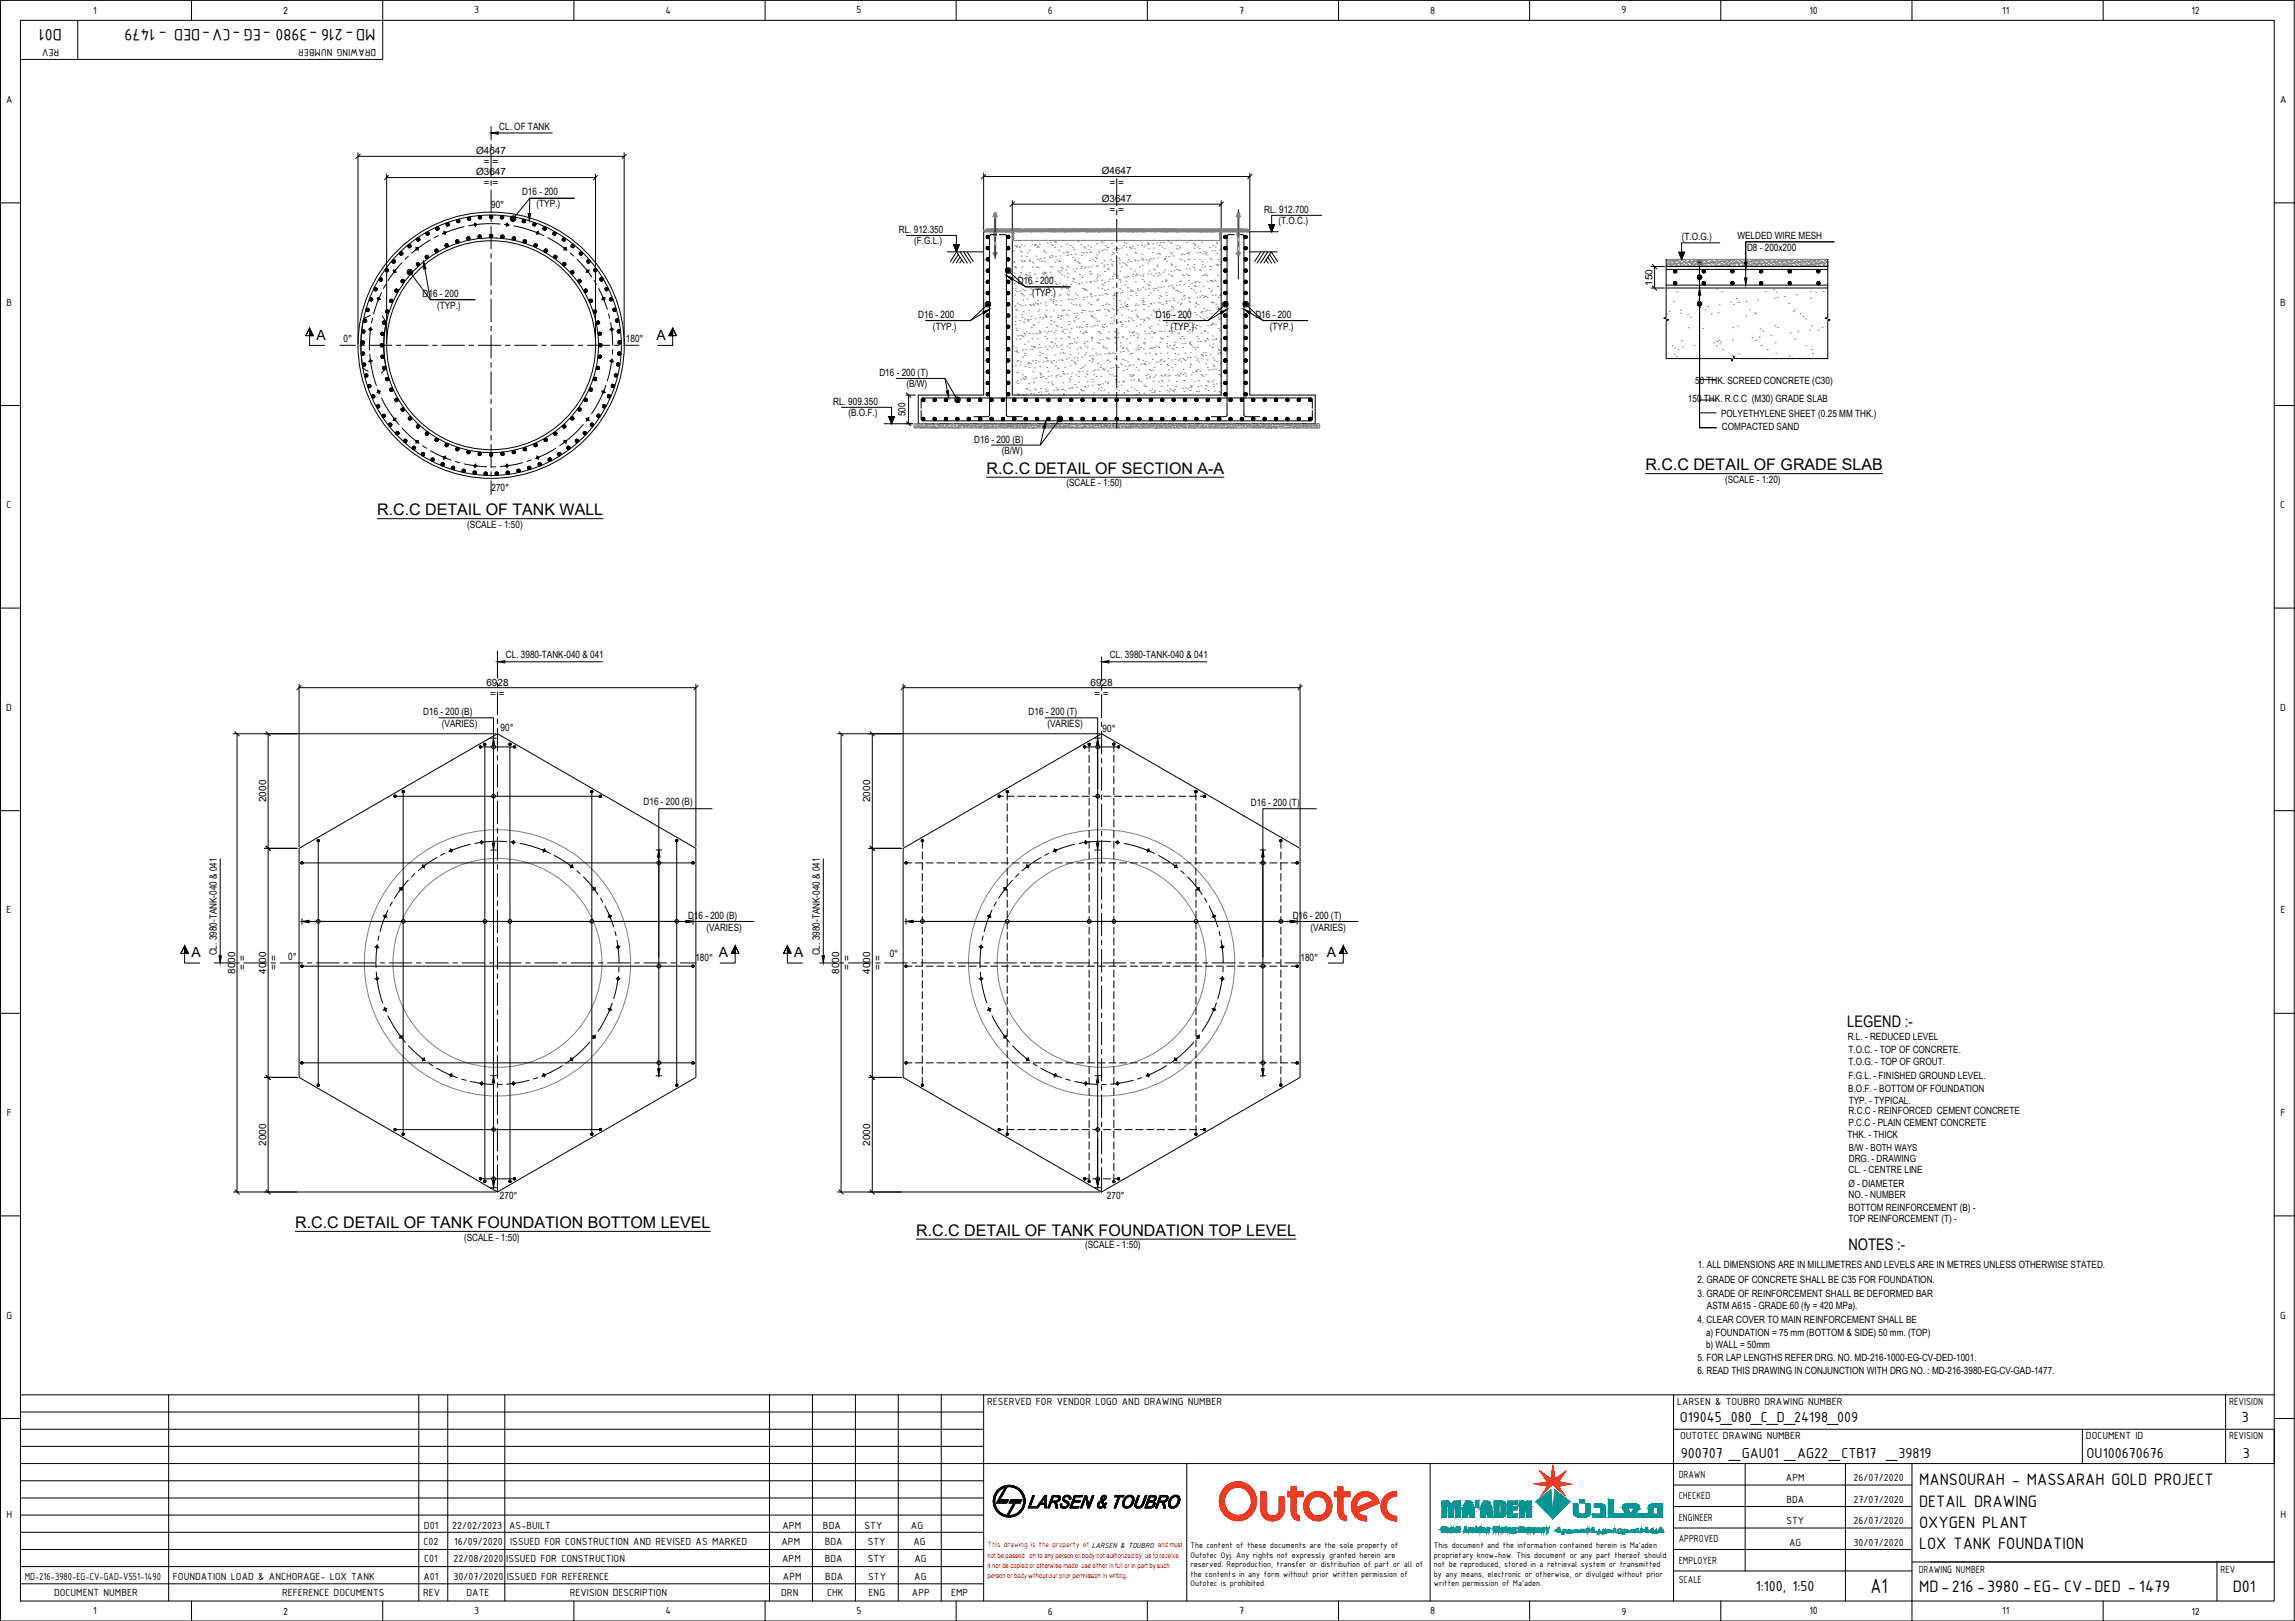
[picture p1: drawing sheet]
<svg xmlns="http://www.w3.org/2000/svg" width="841mm" height="594mm" viewBox="0 0 841 594" stroke-linecap="round" stroke-linejoin="round" font-family="sans-serif">
<defs><g id="words">
<text font-size="8.1" x="685.4" y="583.9">A1</text>
<g font-size="6.5">
<text x="22.7" y="10.6" transform="rotate(-180 22.7 10.6)">D01</text>
<text x="137.6" y="10.6" transform="rotate(-180 137.6 10.6)">MD-216 -3980 -EG -CV-DED - 1479</text>
<text x="703.3" y="544.3">MANSOURAH - MASSARAH GOLD PROJECT</text>
<text x="703.3" y="552.1">DETAIL DRAWING</text>
<text x="703.3" y="560">OXYGEN PLANT</text>
<text x="703.3" y="567.9">LOX TANK FOUNDATION</text>
<text x="703.3" y="583.6">MD-216 -3980 -EG- CV-DED - 1479</text>
<text x="818.2" y="583.6">D01</text>
</g>
<g font-size="5.9">
<text x="361.6" y="173.7">R.C.C DETAIL OF SECTION A-A</text>
<text x="603" y="172.3">R.C.C DETAIL OF GRADE SLAB</text>
<text x="138.3" y="188.9">R.C.C DETAIL OF TANK WALL</text>
<text x="677" y="376.3">LEGEND :-</text>
<text x="108.2" y="450">R.C.C DETAIL OF TANK FOUNDATION BOTTOM LEVEL</text>
<text x="335.8" y="452.9">R.C.C DETAIL OF TANK FOUNDATION TOP LEVEL</text>
<text x="677.4" y="458.1">NOTES :-</text>
</g>
<g font-size="5.7">
<text x="615.6" y="521.2">O19045_080_C_D_24198_009</text>
<text x="821.5" y="521.2">3</text>
<text x="615.9" y="534.3">900707 _GAU01 _AG22_CTB17 _39819</text>
<text x="764.7" y="534.3">OU100670676</text>
<text x="821.9" y="534.3">3</text>
<text x="643.5" y="583.1">1:100, 1:50</text>
</g>
<g font-size="5.1">
<text x="116" y="124.4">A</text>
<text x="240.5" y="124.4">A</text>
<text x="70.2" y="350.7">A</text>
<text x="263.4" y="350.7">A</text>
<text x="291.1" y="350.7">A</text>
<text x="486.3" y="350.7">A</text>
</g>
<g font-size="4.1">
<text x="34.2" y="5">1</text>
<text x="103.8" y="5.1">2</text>
<text x="173.8" y="4.9">3</text>
<text x="243.8" y="5">4</text>
<text x="313.9" y="4.9">5</text>
<text x="384" y="5.1">6</text>
<text x="454.1" y="5">7</text>
<text x="524.1" y="5">8</text>
<text x="594.2" y="4.9">9</text>
<text x="663.1" y="5">10</text>
<text x="733.7" y="5">11</text>
<text x="803.1" y="5.1">12</text>
<text x="21.7" y="17.9" transform="rotate(-180 21.7 17.9)">REV</text>
<text x="137.8" y="17.9" transform="rotate(-180 137.8 17.9)">DRAWING NUMBER</text>
<text x="2.2" y="37.7">A</text>
<text x="835.5" y="37.7">A</text>
<text x="2.4" y="112">B</text>
<text x="835.6" y="112">B</text>
<text x="2.4" y="186.2">C</text>
<text x="835.6" y="186.2">C</text>
<text x="2.3" y="260.5">D</text>
<text x="835.6" y="260.5">D</text>
<text x="2.4" y="334.7">E</text>
<text x="835.7" y="334.7">E</text>
<text x="2.5" y="409">F</text>
<text x="835.7" y="409">F</text>
<text x="2.4" y="483.2">G</text>
<text x="835.6" y="483.2">G</text>
<text x="361.8" y="514.9">RESERVED FOR VENDOR LOGO AND DRAWING NUMBER</text>
<text x="614.6" y="514.9">LARSEN &amp; TOUBRO DRAWING NUMBER</text>
<text x="816.9" y="514.9">REVISION</text>
<text x="615.7" y="527.4">OUTOTEC DRAWING NUMBER</text>
<text x="764.4" y="527.4">DOCUMENT ID</text>
<text x="816.9" y="527.4">REVISION</text>
<text x="615.2" y="541.6">DRAWN</text>
<text x="654.5" y="542.9">APM</text>
<text x="679.3" y="542.9">26/07/2020</text>
<text x="615.2" y="549.5">CHECKED</text>
<text x="654.6" y="550.8">BDA</text>
<text x="679.3" y="550.8">27/07/2020</text>
<text x="2.4" y="556.4">H</text>
<text x="615.2" y="557.4">ENGINEER</text>
<text x="835.7" y="556.4">H</text>
<text x="155.4" y="560.3">D01</text>
<text x="165.7" y="560.3">22/02/2023</text>
<text x="186.6" y="560.3">AS-BUILT</text>
<text x="286.8" y="560.3">APM</text>
<text x="301.6" y="560.3">BDA</text>
<text x="316.8" y="560.3">STY</text>
<text x="333.8" y="560.3">AG</text>
<text x="654.6" y="558.7">STY</text>
<text x="679.3" y="558.7">26/07/2020</text>
<text x="155.2" y="566.3">C02</text>
<text x="166.4" y="566.3">16/09/2020</text>
<text x="186.9" y="566.3">ISSUED FOR CONSTRUCTION AND REVISED AS MARKED</text>
<text x="286.4" y="566.3">APM</text>
<text x="302.3" y="566.3">BDA</text>
<text x="318" y="566.3">STY</text>
<text x="334.8" y="566.3">AG</text>
<text x="615.2" y="565.2">APPROVED</text>
<text x="655.7" y="566.6">AG</text>
<text x="679.3" y="566.6">30/07/2020</text>
<text x="155.4" y="572.6">C01</text>
<text x="166.2" y="572.6">22/08/2020</text>
<text x="185.5" y="572.6">ISSUED FOR CONSTRUCTION</text>
<text x="286.6" y="572.6">APM</text>
<text x="302.2" y="572.6">BDA</text>
<text x="318" y="572.6">STY</text>
<text x="335.1" y="572.6">AG</text>
<text x="615.2" y="573.1">EMPLOYER</text>
<text x="9.1" y="578.9">MD-216-3980-EG-CV-GAD-V551-1490</text>
<text x="63.4" y="578.9">FOUNDATION LOAD &amp; ANCHORAGE- LOX TANK</text>
<text x="155.2" y="578.9">A01</text>
<text x="166.2" y="578.9">30/07/2020</text>
<text x="185.7" y="578.9">ISSUED FOR REFERENCE</text>
<text x="286.9" y="578.9">APM</text>
<text x="302.4" y="578.9">BDA</text>
<text x="318.2" y="578.9">STY</text>
<text x="335" y="578.9">AG</text>
<text x="615.2" y="580.3">SCALE</text>
<text x="703.1" y="576.3">DRAWING NUMBER</text>
<text x="813.8" y="576.3">REV</text>
<text x="19.8" y="584.9">DOCUMENT NUMBER</text>
<text x="103.4" y="584.9">REFERENCE DOCUMENTS</text>
<text x="155.1" y="584.9">REV</text>
<text x="171" y="584.9">DATE</text>
<text x="208.8" y="584.9">REVISION DESCRIPTION</text>
<text x="286.3" y="584.9">DRN</text>
<text x="303.1" y="584.9">CHK</text>
<text x="318.3" y="584.9">ENG</text>
<text x="334.2" y="584.9">APP</text>
<text x="348.6" y="584.9">EMP</text>
<text x="34.2" y="591.6">1</text>
<text x="103.8" y="591.7">2</text>
<text x="173.8" y="591.6">3</text>
<text x="243.8" y="591.6">4</text>
<text x="313.9" y="591.6">5</text>
<text x="384" y="591.7">6</text>
<text x="454.1" y="591.6">7</text>
<text x="524.1" y="591.6">8</text>
<text x="594.2" y="591.7">9</text>
<text x="663.1" y="591.6">10</text>
<text x="733.7" y="591.6">11</text>
<text x="803.1" y="591.7">12</text>
</g>
<g font-size="3.7">
<text x="183" y="47.5">CL. OF TANK</text>
<text x="174.5" y="56.5">Ø4647</text>
<text x="174.5" y="64.3">Ø3647</text>
<text x="177.3" y="60.6">= =</text>
<text x="403.7" y="63.9">Ø4647</text>
<text x="177.3" y="68.3">= =</text>
<text x="191.3" y="71.6">D16 - 200</text>
<text x="406.6" y="68">= =</text>
<text x="180" y="76.3">90°</text>
<text x="196.6" y="76">(TYP.)</text>
<text x="403.7" y="74.1">Ø3647</text>
<text x="406.6" y="78.1">= =</text>
<text x="463.3" y="78.2">RL. 912.700</text>
<text x="468.5" y="82.2">(T.O.C.)</text>
<text x="329.4" y="85.5">RL. 912.350</text>
<text x="335" y="89.5">(F.G.L.)</text>
<text x="616.3" y="87.9">(T.O.G.)</text>
<text x="636.7" y="87.5">WELDED WIRE MESH</text>
<text x="640.2" y="92.1">D8 - 200x200</text>
<text x="373" y="104.2">D16 - 200</text>
<text x="605.6" y="104.8" transform="rotate(-90 605.6 104.8)">150</text>
<text x="154.9" y="108.8">D16 - 200</text>
<text x="160.1" y="113.2">(TYP.)</text>
<text x="378.3" y="108.5">(TYP.)</text>
<text x="336.5" y="116.5">D16 - 200</text>
<text x="423.5" y="116.5">D16 - 200</text>
<text x="460" y="116.5">D16 - 200</text>
<text x="125.9" y="125.4">0°</text>
<text x="229.4" y="125.2">180°</text>
<text x="341.9" y="120.9">(TYP.)</text>
<text x="429" y="120.9">(TYP.)</text>
<text x="465.3" y="120.9">(TYP.)</text>
<text x="322.2" y="137.9">D16 - 200 (T)</text>
<text x="332.1" y="141.9">(B/W)</text>
<text x="621.2" y="140.7">50 THK. SCREED CONCRETE (C30)</text>
<text x="305.4" y="148.5">RL. 909.350</text>
<text x="618.6" y="147.3">150 THK. R.C.C (M30) GRADE SLAB</text>
<text x="310.9" y="152.5">(B.O.F.)</text>
<text x="331.9" y="152.5" transform="rotate(-90 331.9 152.5)">500</text>
<text x="630.7" y="152.7">POLYETHYLENE SHEET (0.25 MM THK.)</text>
<text x="631" y="157.7">COMPACTED SAND</text>
<text x="357" y="162.3">D16 - 200 (B)</text>
<text x="367.1" y="166.3">(B/W)</text>
<text x="180.1" y="179.9">270°</text>
<text x="390.8" y="178.3">(SCALE - 1:50)</text>
<text x="632.2" y="177">(SCALE - 1:20)</text>
<text x="171.2" y="193.5">(SCALE - 1:50)</text>
<text x="185.4" y="241.3">CL. 3980-TANK-040 &amp; 041</text>
<text x="406.7" y="241.3">CL. 3980-TANK-040 &amp; 041</text>
<text x="178.2" y="251.3">6928</text>
<text x="399.6" y="251.3">6928</text>
<text x="179.7" y="255.3">= =</text>
<text x="401" y="255.3">= =</text>
<text x="155.1" y="262">D16 - 200 (B)</text>
<text x="376.9" y="262">D16 - 200 (T)</text>
<text x="161.9" y="266.6">(VARIES)</text>
<text x="183.5" y="267.8">90°</text>
<text x="383.8" y="266.6">(VARIES)</text>
<text x="404.1" y="268.4">90°</text>
<text x="97.6" y="294" transform="rotate(-90 97.6 294)">2000</text>
<text x="318.9" y="294" transform="rotate(-90 318.9 294)">2000</text>
<text x="235.8" y="294.9">D16 - 200 (B)</text>
<text x="458.4" y="295.3">D16 - 200 (T)</text>
<text x="252.1" y="336.7">D16 - 200 (B)</text>
<text x="258.9" y="341.3">(VARIES)</text>
<text x="473.7" y="336.7">D16 - 200 (T)</text>
<text x="480.2" y="341.3">(VARIES)</text>
<text x="79.5" y="350.2" transform="rotate(-90 79.5 350.2)">CL. 3980-TANK-040 &amp; 041</text>
<text x="105.6" y="351.7">0°</text>
<text x="254.8" y="352.3">180°</text>
<text x="300.4" y="350.2" transform="rotate(-90 300.4 350.2)">CL. 3980-TANK-040 &amp; 041</text>
<text x="326.1" y="350.9">0°</text>
<text x="476.6" y="352.3">180°</text>
<text x="86.1" y="357" transform="rotate(-90 86.1 357)">8000</text>
<text x="90.1" y="355.5" transform="rotate(-90 90.1 355.5)">= =</text>
<text x="97.6" y="356.9" transform="rotate(-90 97.6 356.9)">4000</text>
<text x="101.6" y="355.5" transform="rotate(-90 101.6 355.5)">= =</text>
<text x="307.6" y="357" transform="rotate(-90 307.6 357)">8000</text>
<text x="311.5" y="355.5" transform="rotate(-90 311.5 355.5)">= =</text>
<text x="318.9" y="356.9" transform="rotate(-90 318.9 356.9)">4000</text>
<text x="322.9" y="355.5" transform="rotate(-90 322.9 355.5)">= =</text>
<text x="677.1" y="381.3">R.L. - REDUCED LEVEL</text>
<text x="677.4" y="386.1">T.O.C. - TOP OF CONCRETE.</text>
<text x="677.4" y="390.4">T.O.G. - TOP OF GROUT.</text>
<text x="677.4" y="395.5">F.G.L. - FINISHED GROUND LEVEL.</text>
<text x="677.3" y="400.2">B.O.F. - BOTTOM OF FOUNDATION</text>
<text x="677.5" y="404.7">TYP. - TYPICAL.</text>
<text x="677.4" y="412.8">P.C.C - PLAIN CEMENT CONCRETE</text>
<text x="677.4" y="408.4">R.C.C - REINFORCED CEMENT CONCRETE</text>
<text x="97.6" y="419.9" transform="rotate(-90 97.6 419.9)">2000</text>
<text x="318.9" y="419.9" transform="rotate(-90 318.9 419.9)">2000</text>
<text x="677" y="417.2">THK. - THICK</text>
<text x="677.5" y="425.8">DRG. - DRAWING</text>
<text x="677.4" y="430">CL. - CENTRE LINE</text>
<text x="677.4" y="434.9">Ø - DIAMETER</text>
<text x="183.2" y="439.4">270°</text>
<text x="405.6" y="439.4">270°</text>
<text x="677.4" y="438.9">NO. - NUMBER</text>
<text x="677.4" y="443.7">BOTTOM REINFORCEMENT (B) -</text>
<text x="677.4" y="448">TOP REINFORCEMENT (T) -</text>
<text x="170.1" y="454.7">(SCALE - 1:50)</text>
<text x="397.6" y="457.6">(SCALE - 1:50)</text>
<text x="622.2" y="464.8">1. ALL DIMENSIONS ARE IN MILLIMETRES AND LEVELS ARE IN METRES UNLESS OTHERWISE STATED.</text>
<text x="622" y="470.4">2. GRADE OF CONCRETE SHALL BE C35 FOR FOUNDATION.</text>
<text x="622" y="475.3">3. GRADE OF REINFORCEMENT SHALL BE DEFORMED BAR</text>
<text x="625.5" y="479.7">ASTM A615 - GRADE 60 (fy = 420 MPa).</text>
<text x="622" y="484.9">4. CLEAR COVER TO MAIN REINFORCEMENT SHALL BE</text>
<text x="625.2" y="489.5">a) FOUNDATION = 75 mm (BOTTOM &amp; SIDE) 50 mm. (TOP)</text>
<text x="625.2" y="493.9">b) WALL = 50mm</text>
<text x="622" y="503.4">6. READ THIS DRAWING IN CONJUNCTION WITH DRG NO. : MD-216-3980-EG-CV-GAD-1477.</text>
<text x="622" y="498.8">5. FOR LAP LENGTHS REFER DRG. NO. MD-216-1000-EG-CV-DED-1001.</text>
</g>
<text font-size="3.5" x="677.5" y="421.7">B/W - BOTH WAYS</text>
<g font-size="3.3">
<text x="436.2" y="567.3">The content of these documents are the sole property of</text>
<text x="525.5" y="567.3">This document and the information contained herein is Ma'aden</text>
<text x="436.2" y="570.8">Outotec Oyj. Any rights not expressly granted herein are</text>
<text x="436.2" y="574.4">reserved. Reproduction, transfer or distribution of part or all of</text>
<text x="525.5" y="570.8">proprietary know-how. This document or any part thereof should</text>
<text x="525.5" y="574.4">not be reproduced, stored in a retrieval system or transmitted</text>
<text x="436.2" y="577.8">the contents in any form without prior written permission of</text>
<text x="436.2" y="581.3">Outotec is prohibited.</text>
<text x="525.5" y="577.8">by any means, electronic or otherwise, or divulged without prior</text>
<text x="525.5" y="581.3">written permission of Ma'aden.</text>
</g>
<text font-size="2.9" fill="#f00" x="362" y="567.1">This drawing is the property of LARSEN &amp; TOUBRO and must</text>
<g font-size="2.6" fill="#f00">
<text x="361.9" y="570.9">not be passed on to any person or body not authorized by us to receive</text>
<text x="361.9" y="574.7">it nor be copied or otherwise made use either in full or in part by such</text>
<text x="361.9" y="578.5">person or body without our prior permission in writing.</text>
</g>
</g></defs>
<!-- layer: CI-EXISTING -->
<g fill="none" stroke="#808080" stroke-width=".37">
<path d="M360.8 84.9h.1M360.9 84.5h.1M360.9 84.6h.1M361 84.6h.1M361.1 84.7h.1M361.1 84.6h.1M361.1 84.5h.1M361.2 84.3h.1M361.3 84.8h.1M361.3 84.9h.1M361.4 84.2h.1M361.5 84.5h.1"/>
<path d="M361.5 84.3h.1M361.5 84.1h.1M361.6 84h.1M361.6 84.6h.1M361.6 84.9h.1M361.7 84.5h.1M361.8 84.4h.1M361.9 84.4h.1M361.9 84.3h.1M361.9 84.8h.1M361.9 84.6h.1M362.1 84.6h.1"/>
<path d="M362.2 84.4h.1M362.2 84.2h.1M362.3 84h.1M362.3 84.5h.1M362.3 83.9h.1M362.3 84.9h.1M362.4 84.3h.1M362.5 84.9h.1M362.6 84.3h.1M362.6 84.1h.1M362.6 84.8h.1M362.6 84.2h.1"/>
<path d="M362.8 84.6h.1M362.9 84.4h.1M363 84h.1M363 84.3h.1M363 84.5h.1M363.1 84.3h.1M363.1 84.2h.1M363.1 84.6h.1M363.2 84.3h.1M363.2 84.9h.1M363.3 84.2h.1M363.3 84.3h.1"/>
<path d="M363.3 84.8h.1M363.3 84.9h.1M363.4 83.9h.1M363.4 84h.1M363.4 84.9h.1M363.6 84.9h.1M363.6 84.6h.1M363.7 84h.1M363.7 84.5h.1M363.7 84.2h.1M363.8 84.2h.1M363.9 84.2h.1"/>
<path d="M363.9 84.9h.1M363.9 84.4h.1M364 84.2h.1M364 84.1h.1M364 84.3h.1M364.1 84.7h.1M364.1 84.8h.1M364.1 84.9h.1M364.2 84.7h.1M364.3 84.8h.1M364.4 84h.1M364.4 84.5h.1"/>
<path d="M364.4 84.1h.1M364.4 84.6h.1M364.5 83.9h.1M364.5 84.9h.1M364.5 84.1h.1M364.7 84.8h.1M364.7 84.2h.1M364.7 84h.1M364.8 84.7h.1M364.8 84.2h.1M364.8 84.3h.1M365 84.9h.1"/>
<path d="M365 84.7h.1M365.1 84h.1M365.1 84.5h.1M365.3 84h.1M365.3 84.6h.1M365.3 84.7h.1M365.5 84.2h.1M365.5 84.7h.1M365.5 84h.1M365.5 84.6h.1M365.6 84h.1M365.6 84.9h.1"/>
<path d="M365.7 84.3h.1M365.7 84.6h.1M365.8 84h.1M365.8 84.5h.1M365.8 84.9h.1M365.8 84.2h.1M366.1 84.6h.1M366.1 84.5h.1M366.1 84.2h.1M366.1 84.7h.1M366.2 84.6h.1M366.4 84.7h.1"/>
<path d="M366.4 84.2h.1M366.4 84.5h.1M366.5 83.9h.1M366.5 84.4h.1M366.5 84.3h.1M366.6 84.9h.1M366.6 84h.1M366.7 84.9h.1M366.8 84.5h.1M366.8 84.2h.1M366.9 84.7h.1M366.9 84.6h.1"/>
<path d="M366.9 84.2h.1M366.9 84.4h.1M366.9 84.3h.1M367.2 83.9h.1M367.2 84.4h.1M367.2 84.9h.1M367.2 84.2h.1M367.3 84.3h.1M367.5 84.9h.1M367.5 84.7h.1M367.5 84.4h.1M367.5 84.2h.1"/>
<path d="M367.6 84.7h.1M367.7 84.3h.1M367.7 84h.1M367.7 84.6h.1M367.9 83.9h.1M367.9 84.4h.1M367.9 84.3h.1M368 84.3h.1M368 84.2h.1M368.2 84.3h.1M368.3 84.2h.1M368.3 84.7h.1"/>
<path d="M368.3 84.9h.1M368.3 84.5h.1M368.4 84.3h.1M368.4 84.9h.1M368.5 84.9h.1M368.5 84.7h.1M368.6 84.6h.1M368.6 84.4h.1M368.6 84.2h.1M368.6 84.9h.1M368.8 84h.1M368.9 84.9h.1"/>
<path d="M368.9 84.2h.1M368.9 84.7h.1M369 84.3h.1M369.1 84.2h.1M369.1 84.9h.1M369.1 84.3h.1M369.2 84.9h.1M369.3 84.4h.1M369.3 84.9h.1M369.3 84.1h.1M369.3 84.8h.1M369.4 84.6h.1"/>
<path d="M369.5 84.8h.1M369.6 84.8h.1M369.7 84.1h.1M369.7 84.6h.1M369.7 84.8h.1M369.7 84.2h.1M369.8 84.1h.1M369.8 84.3h.1M369.8 84h.1M369.9 84.8h.1M369.9 84h.1M370 84.9h.1"/>
<path d="M370 83.9l1 1h76.5l1-1h8.5l1 1M370 84.4h.1M370 84h.1M370 84.7h.1M370.1 84.3h.1M370.2 84.7h.1M370.2 84.6h.1M370.4 84.3h.1M370.4 84.6h.1M370.4 84.5h.1M370.4 84h.1M370.5 84.4h.1"/>
<path d="M370.5 84.6h.1M370.5 84.3h.1M370.6 84h.1M370.6 84.6h.1M370.7 84.2h.1M370.7 84.8h.1M370.7 84.1h.1M370.7 84.9h.1M370.8 84.6h.1M370.8 84.9h.1M370.8 84h.1M370.8 84.8h.1"/>
<path d="M370.8 84.2h.1M370.9 84.9h.1M371 88.1h76.5M371 85.5h.5M371 84h.1M371 84.3h.1M371 84.8h.1M371 84.2h.1M371 85.5h.1M371.1 84.2h.1M371.1 84.3h.1M371.2 84.8h.1"/>
<path d="M371.2 84.4h.1M371.3 84.2h.1M371.3 84.6h.1M371.3 84h.1M371.3 84.7h.1M371.3 84.9h.1M371.4 92h.1M371.4 84.1h.1M371.4 85.5l-.4 .4M371.4 84.7h.1M371.4 84.6h.1M371.5 84.6h.1"/>
<path d="M371.5 85.7l-.5 .6M371.5 86.1l-.5 .6M371.5 86.5l-.5 .5M371.5 86.9l-.5 .5M371.5 87.2l-.5 .6M371.5 87.6l-.5 .5M371.5 88l-.2 .1M371.5 84.9v3.2M371.5 96h.1M371.5 96.1h.1M371.6 83.9h.1M371.6 84.3h.1"/>
<path d="M371.6 84.7h.1M371.6 84.6h.1M371.6 84h.1M371.6 84.8h.1M371.7 84.1h.1M371.7 84.3h.1M371.8 97.9h.1M371.8 84.3h.1M371.8 90.1h.1M371.8 84.1h.1M371.9 84.6h.1M371.9 84.9h.1"/>
<path d="M371.9 84.8h.1M371.9 84.2h.1M371.9 97.8h.1M371.9 84h.1M372 84.6h.1M372.1 83.9h.1M372.1 84.6h.1M372.1 84.4h.1M372.1 84.3h.1M372.1 84.8h.1M372.1 84.5h.1M372.2 84.6h.1"/>
<path d="M372.2 84h.1M372.3 98.2h.1M372.3 84.6h.1M372.3 84.3h.1M372.4 84.1h.1M372.4 84h.1M372.4 84.5h.1M372.4 84.9h.1M372.4 84.3h.1M372.4 90.5h.1M372.4 84.6h.1M372.5 84.8h.1"/>
<path d="M372.5 84h.1M372.5 90.1h.1M372.5 84.5h.1M372.6 84h.1M372.6 84.9h.1M372.7 83.9h.1M372.7 84.3h.1M372.7 84.7h.1M372.7 84.5h.1M372.8 84h.1M372.9 84.1h.1M372.9 84.5h.1"/>
<path d="M372.9 83.9h.1M373 84.9h.1M373 84.5h.1M373 84.3h.1M373.1 83.9h.1M373.1 84.3h.1M373.1 84.4h.1M373.1 84.6h.1M373.2 84.8h.1M373.2 83.9h.1M373.2 84.3h.1M373.2 84.7h.1"/>
<path d="M373.2 84h.1M373.3 84.9h.1M373.3 84.4h.1M373.3 84h.1M373.4 84.5h.1M373.4 84.1h.1M373.4 90.6h.1M373.5 84.9h.1M373.5 84.1h.1M373.5 84.5h.1M373.5 90.4h.1M373.5 84.4h.1"/>
<path d="M373.5 84.3h.1M373.6 84.3h.1M373.7 84.4h.1M373.7 83.9h.1M373.8 84.3h.1M373.8 84.7h.1M373.8 84.9h.1M373.8 84.4h.1M373.8 84.8h.1M373.9 92h.1M373.9 84.9h.1M373.9 84h.1"/>
<path d="M374 84.6h.1M374 84.1h.1M374 83.9h.1M374.1 84.5h.1M374.1 84.9h.1M374.1 99.9h.1M374.1 84.3h.1M374.2 84.1h.1M374.2 84.9h.1M374.2 89.8h.1M374.2 95.3h.1M374.2 84.3h.1"/>
<path d="M374.3 92.4h.1M374.3 84.3h.1M374.3 84.9h.1M374.4 93.8h.1M374.4 84.7h.1M374.4 95.7h.1M374.4 84.3h.1M374.4 84.8h.1M374.5 97.8h.1M374.5 84.8h.1M374.5 84h.1M374.6 84.1h.1"/>
<path d="M374.6 84.5h.1M374.6 84.9h.1M374.6 84.8h.1M374.7 84.3h.1M374.7 84.5h.1M374.8 84.2h.1M374.8 84.6h.1M374.9 84.3h.1M374.9 84.7h.1M374.9 84.8h.1M375 84.2h.1M375 84.7h.1"/>
<path d="M375 84.3h.1M375 84.1h.1M375.1 95.9h.1M375.1 84.8h.1M375.2 84.1h.1M375.2 84.5h.1M375.2 84.9h.1M375.2 84.7h.1M375.2 84h.1M375.2 90.1h.1M375.2 84.2h.1M375.2 84.3h.1"/>
<path d="M375.4 84.1h.1M375.4 84.5h.1M375.4 84.3h.1M375.4 84.7h.1M375.5 84.5h.1M375.5 95.6h.1M375.5 84.1h.1M375.6 84.7h.1M375.6 84.3h.1M375.7 84.1h.1M375.7 84.5h.1M375.7 84.9h.1"/>
<path d="M375.7 84.3h.1M375.7 83.9h.1M375.8 84.6h.1M375.8 84.8h.1M375.8 84.1h.1M375.8 84h.1M375.9 84.9h.1M375.9 84.1h.1M376 84.3h.1M376 84.7h.1M376 84.6h.1M376 84.5h.1"/>
<path d="M376.1 84h.1M376.1 84.3h.1M376.1 94.1h.1M376.1 84.6h.1M376.2 84.1h.1M376.3 84.5h.1M376.3 84.9h.1M376.3 84.3h.1M376.3 84.6h.1M376.4 84h.1M376.4 84.8h.1M376.5 84.3h.1"/>
<path d="M376.5 84h.1M376.5 84.9h.1M376.5 83.9h.1M376.6 84.7h.1M376.6 92.6h.1M376.6 84.6h.1M376.7 84h.1M376.7 84.5h.1M376.7 84.1h.1M376.7 84.9h.1M376.8 84.1h.1M376.8 84h.1"/>
<path d="M376.8 84.5h.1M376.8 84.9h.1M376.9 84.3h.1M376.9 84h.1M377 84.3h.1M377.1 91.8h.1M377.1 84.3h.1M377.1 84.7h.1M377.1 83.9h.1M377.1 84.8h.1M377.1 84.5h.1M377.1 84h.1"/>
<path d="M377.2 95.8h.1M377.2 95.3h.1M377.2 84.9h.1M377.2 84.6h.1M377.2 83.9h.1M377.3 84.4h.1M377.3 99.8h.1M377.4 84h.1M377.4 84.5h.1M377.4 84.9h.1M377.4 83.9h.1M377.4 84.7h.1"/>
<path d="M377.4 84.4h.1M377.6 84.3h.1M377.6 84.1h.1M377.6 84.9h.1M377.7 84.6h.1M377.7 84.4h.1M377.7 84.8h.1M377.8 84h.1M377.8 84.3h.1M377.8 84.4h.1M377.8 84.9h.1M377.9 84h.1"/>
<path d="M377.9 84.5h.1M377.9 84.9h.1M378 84.3h.1M378 84.5h.1M378 84.9h.1M378.1 89.8h.1M378.1 88.3h.1M378.2 84.3h.1M378.2 96h.1M378.2 84.6h.1M378.2 84.9h.1M378.2 83.9h.1"/>
<path d="M378.2 84.7h.1M378.2 84.8h.1M378.3 97.9h.1M378.3 84.3h.1M378.4 84.3h.1M378.4 84.8h.1M378.4 84.1h.1M378.4 84.9h.1M378.5 84h.1M378.5 84.4h.1M378.5 84.9h.1M378.5 84.2h.1"/>
<path d="M378.5 84.3h.1M378.6 96.4h.1M378.6 84.8h.1M378.6 84.5h.1M378.6 84.3h.1M378.7 84.3h.1M378.7 84.6h.1M378.8 84.8h.1M378.8 84.3h.1M378.8 84.5h.1M378.9 84.3h.1M378.9 84.6h.1"/>
<path d="M379 84.2h.1M379 84.3h.1M379 84h.1M379 84.4h.1M379 84.9h.1M379.1 90.1h.1M379.1 84.8h.1M379.1 84h.1M379.1 84.2h.1M379.1 84.7h.1M379.1 84.9h.1M379.2 89.6h.1"/>
<path d="M379.3 84.2h.1M379.3 84.5h.1M379.3 84.1h.1M379.3 84.9h.1M379.3 84.6h.1M379.3 84.7h.1M379.4 84.2h.1M379.5 84.3h.1M379.5 84h.1M379.5 84.1h.1M379.5 84.4h.1M379.6 89.8h.1"/>
<path d="M379.6 84.4h.1M379.6 84.9h.1M379.6 84.7h.1M379.7 93.9h.1M379.7 84.1h.1M379.7 84.8h.1M379.7 84.6h.1M379.7 84.7h.1M379.8 84h.1M379.8 84.9h.1M379.8 84.2h.1M379.9 97.9h.1"/>
<path d="M379.9 84.6h.1M379.9 84h.1M379.9 84.7h.1M379.9 90.6h.1M379.9 84.5h.1M380 84.1h.1M380 95h.1M380.1 84.1h.1M380.1 84h.1M380.1 84.4h.1M380.1 84.8h.1M380.1 84.2h.1"/>
<path d="M380.1 84.9h.1M380.2 84.6h.1M380.2 84.3h.1M380.2 90.2h.1M380.2 84h.1M380.3 84.6h.1M380.3 84.3h.1M380.4 84.2h.1M380.4 84.6h.1M380.4 84.8h.1M380.4 98h.1M380.4 84h.1"/>
<path d="M380.4 84.9h.1M380.5 84h.1M380.5 84.6h.1M380.6 84.5h.1M380.6 90.6h.1M380.7 84h.1M380.7 84.4h.1M380.7 84.8h.1M380.7 95.3h.1M380.7 84.5h.1M380.8 84h.1M380.8 84.5h.1"/>
<path d="M380.8 84.3h.1M380.9 89.4h.1M380.9 84.2h.1M380.9 84.3h.1M381 84.6h.1M381 84.9h.1M381 84.5h.1M381 84.8h.1M381.1 83.9h.1M381.1 84h.1M381.1 84.9h.1M381.1 94.8h.1"/>
<path d="M381.2 84h.1M381.2 84.4h.1M381.2 84.8h.1M381.2 83.9h.1M381.3 84.5h.1M381.4 84.6h.1M381.4 84.4h.1M381.5 84.2h.1M381.5 84.6h.1M381.5 84.3h.1M381.6 84.4h.1M381.6 84.3h.1"/>
<path d="M381.6 84h.1M381.6 84.8h.1M381.6 95.9h.1M381.7 84.8h.1M381.7 84h.1M381.8 84h.1M381.8 84.4h.1M381.8 84.8h.1M381.8 84.9h.1M381.8 84.2h.1M381.9 84.5h.1M382 84.4h.1"/>
<path d="M382 84.2h.1M382 84.6h.1M382.1 84.9h.1M382.1 84.3h.1M382.2 84.9h.1M382.2 84.3h.1M382.2 84.6h.1M382.3 84.6h.1M382.3 84h.1M382.3 84.4h.1M382.3 84.8h.1M382.4 84.9h.1"/>
<path d="M382.4 84h.1M382.4 92.2h.1M382.4 84.3h.1M382.4 84.8h.1M382.5 84h.1M382.5 91.7h.1M382.5 99.9h.1M382.5 84.3h.1M382.6 84.5h.1M382.6 84.2h.1M382.6 84.6h.1M382.6 84.8h.1"/>
<path d="M382.7 84.2h.1M382.7 95.7h.1M382.7 84.3h.1M382.7 84.8h.1M382.8 84.3h.1M382.8 99.8h.1M382.8 94.6h.1M382.8 84h.1M382.9 84.4h.1M382.9 84.8h.1M382.9 84.3h.1M383 84.2h.1"/>
<path d="M383 84h.1M383.1 84.9h.1M383.1 84.6h.1M383.1 84.2h.1M383.2 92.6h.1M383.2 84.6h.1M383.2 84.8h.1M383.2 84.5h.1M383.3 84.2h.1M383.3 84.7h.1M383.3 84h.1M383.3 84.8h.1"/>
<path d="M383.4 84h.1M383.4 84.3h.1M383.5 84.8h.1M383.5 84.3h.1M383.5 84.2h.1M383.6 84.8h.1M383.7 84.2h.1M383.7 84.6h.1M383.7 84.1h.1M383.7 84h.1M383.7 84.9h.1M383.7 84.4h.1"/>
<path d="M383.8 89h.1M383.8 84.7h.1M383.8 84.1h.1M383.8 84.5h.1M383.9 84.7h.1M383.9 84.6h.1M384 84h.1M384 84.3h.1M384 84.8h.1M384 84.6h.1M384.1 84.3h.1M384.1 84.1h.1"/>
<path d="M384.1 84h.1M384.1 84.8h.1M384.2 84.3h.1M384.3 84.1h.1M384.3 84.6h.1M384.3 84.8h.1M384.3 84h.1M384.3 84.9h.1M384.3 84.2h.1M384.4 84h.1M384.4 84.6h.1M384.5 94.2h.1"/>
<path d="M384.5 84h.1M384.5 84.3h.1M384.5 84.8h.1M384.5 84.5h.1M384.6 84.4h.1M384.6 84.6h.1M384.7 84h.1M384.8 99.8h.1M384.8 84.3h.1M384.8 84.6h.1M384.8 84.1h.1M384.8 84.9h.1"/>
<path d="M384.8 84h.1M384.9 88.9h.1M384.9 97.9h.1M384.9 84.3h.1M384.9 94.5h.1M384.9 84.5h.1M384.9 84.8h.1M385 84h.1M385 84.5h.1M385 84.8h.1M385 84.9h.1M385.1 83.9h.1"/>
<path d="M385.1 84.3h.1M385.1 84.7h.1M385.1 84.5h.1M385.2 84.2h.1M385.2 89.6h.1M385.2 83.9h.1M385.2 84.3h.1M385.3 84.1h.1M385.4 93.7h.1M385.4 84.6h.1M385.4 84.9h.1M385.4 83.9h.1"/>
<path d="M385.4 84.3h.1M385.4 84.5h.1M385.5 84.3h.1M385.5 97.7h.1M385.6 84.4h.1M385.6 84.8h.1M385.6 90h.1M385.6 83.9h.1M385.6 84.3h.1M385.6 84.6h.1M385.7 84.7h.1M385.7 84h.1"/>
<path d="M385.7 84.9h.1M385.7 94.2h.1M385.7 84.4h.1M385.8 84.5h.1M385.8 84h.1M385.8 84.9h.1M385.9 84.1h.1M385.9 84.5h.1M385.9 84.9h.1M386 84.4h.1M386.1 84.3h.1M386.2 83.9h.1"/>
<path d="M386.2 84.3h.1M386.2 84.7h.1M386.2 84.9h.1M386.2 84.8h.1M386.2 84.4h.1M386.3 84.3h.1M386.3 84h.1M386.3 84.9h.1M386.5 84.1h.1M386.5 84.5h.1M386.5 84.9h.1M386.5 84.6h.1"/>
<path d="M386.5 90.6h.1M386.5 88.7h.1M386.5 88.4h.1M386.6 84.3h.1M386.7 84.1h.1M386.7 84.9h.1M386.7 96.2h.1M386.7 83.9h.1M386.7 84.3h.1M386.8 84.7h.1M386.8 84.8h.1M386.8 94.1h.1"/>
<path d="M386.8 84.3h.1M386.9 84.8h.1M386.9 84.3h.1M386.9 88.7h.1M387 84.1h.1M387 84h.1M387 84.8h.1M387 84.5h.1M387 84.9h.1M387.1 84.8h.1M387.1 84.5h.1M387.1 84.2h.1"/>
<path d="M387.3 84.3h.1M387.3 84.2h.1M387.3 95.3h.1M387.3 84.7h.1M387.3 84.6h.1M387.4 84.3h.1M387.4 84.2h.1M387.4 84.7h.1M387.5 84.3h.1M387.5 84.9h.1M387.6 84.1h.1M387.6 84.5h.1"/>
<path d="M387.6 84.9h.1M387.6 84.8h.1M387.6 99.4h.1M387.6 84.7h.1M387.6 84h.1M387.7 84.2h.1M387.7 84.3h.1M387.8 84.5h.1M387.8 83.9h.1M387.8 84.3h.1M387.8 84.7h.1M387.8 84.1h.1"/>
<path d="M387.9 91.7h.1M387.9 84.7h.1M387.9 84.5h.1M388 84.1h.1M388 95.7h.1M388 84.7h.1M388 84.3h.1M388.1 84.1h.1M388.1 84.5h.1M388.1 84.9h.1M388.1 84.3h.1M388.2 99.8h.1"/>
<path d="M388.2 83.9h.1M388.2 95.9h.1M388.2 84.6h.1M388.2 84.8h.1M388.3 84.1h.1M388.3 84h.1M388.3 84.8h.1M388.4 84.3h.1M388.4 84.1h.1M388.4 84.9h.1M388.4 84.7h.1M388.5 84.6h.1"/>
<path d="M388.5 84.5h.1M388.5 93.8h.1M388.5 84h.1M388.6 84.6h.1M388.6 84.3h.1M388.6 84.1h.1M388.7 84.5h.1M388.7 84.9h.1M388.7 84.3h.1M388.7 99.2h.1M388.7 90.4h.1M388.7 84.6h.1"/>
<path d="M388.8 84.5h.1M388.8 98.1h.1M388.8 84h.1M388.8 84.8h.1M388.9 84.3h.1M388.9 84h.1M388.9 84.8h.1M389 84.7h.1M389 84h.1M389 83.9h.1M389 84.5h.1M389.1 84h.1"/>
<path d="M389.2 98.4h.1M389.2 84.1h.1M389.2 84.5h.1M389.2 84.9h.1M389.3 84.1h.1M389.3 84.5h.1M389.3 84.3h.1M389.4 88.3h.1M389.4 83.9h.1M389.5 84.3h.1M389.5 84.7h.1M389.5 83.9h.1"/>
<path d="M389.5 84.8h.1M389.6 84.5h.1M389.6 84.8h.1M389.7 92.6h.1M389.8 84h.1M389.8 84.5h.1M389.8 84.9h.1M389.8 83.9h.1M389.8 84.7h.1M389.9 84.4h.1M390 84.3h.1M390.1 84.7h.1"/>
<path d="M390.1 84.9h.1M390.1 84.3h.1M390.1 84.1h.1M390.1 84.4h.1M390.1 84.8h.1M390.2 84h.1M390.2 84.8h.1M390.3 84.1h.1M390.3 84.3h.1M390.3 84.5h.1M390.3 84.9h.1M390.4 84.9h.1"/>
<path d="M390.4 84.5h.1M390.4 99h.1M390.4 84.3h.1M390.5 88.2h.1M390.5 84.9h.1M390.5 84.5h.1M390.6 84.3h.1M390.6 84.7h.1M390.7 84.9h.1M390.7 84.3h.1M390.7 83.9h.1M390.7 84.7h.1"/>
<path d="M390.7 89.5h.1M390.8 92.3h.1M390.8 84.3h.1M390.8 84.8h.1M390.9 93.6h.1M390.9 84h.1M390.9 84.5h.1M390.9 84.9h.1M390.9 84.8h.1M390.9 84.1h.1M390.9 84.2h.1M391 97.6h.1"/>
<path d="M391 84.3h.1M391 84.8h.1M391 84.5h.1M391.1 84.3h.1M391.1 84.7h.1M391.2 92.6h.1M391.2 84.8h.1M391.3 84.2h.1M391.3 84.3h.1M391.3 93.4h.1M391.3 84.5h.1M391.4 97.9h.1"/>
<path d="M391.4 84.3h.1M391.4 84.6h.1M391.4 84h.1M391.4 84.4h.1M391.4 84.9h.1M391.4 84.2h.1M391.5 84.8h.1M391.5 84h.1M391.6 84.2h.1M391.6 84.7h.1M391.7 84.3h.1M391.7 84.6h.1"/>
<path d="M391.7 84.5h.1M391.8 84.7h.1M391.8 84.1h.1M391.8 84.9h.1M391.8 84.2h.1M391.9 84h.1M392 84.4h.1M392 84.9h.1M392 84.1h.1M392 84.3h.1M392 84.7h.1M392.1 90h.1"/>
<path d="M392.1 84.1h.1M392.1 84.8h.1M392.2 84.6h.1M392.2 84h.1M392.2 84.2h.1M392.2 84.8h.1M392.3 84.6h.1M392.3 84.5h.1M392.4 84h.1M392.4 84.7h.1M392.4 93.3h.1M392.4 84.1h.1"/>
<path d="M392.5 84h.1M392.5 84.4h.1M392.5 84.9h.1M392.6 84.6h.1M392.6 84.2h.1M392.6 84.9h.1M392.7 84h.1M392.7 84.3h.1M392.7 84.6h.1M392.8 84.2h.1M392.8 84.6h.1M392.8 84.8h.1"/>
<path d="M392.8 84.3h.1M392.9 84h.1M392.9 84.8h.1M392.9 84.6h.1M393 84h.1M393 90.6h.1M393 84.6h.1M393.1 94.3h.1M393.1 84h.1M393.1 84.4h.1M393.1 84.8h.1M393.2 84.5h.1"/>
<path d="M393.2 84h.1M393.2 84.2h.1M393.2 84.8h.1M393.3 98.7h.1M393.3 84h.1M393.3 84.5h.1M393.4 84.2h.1M393.4 84.6h.1M393.4 84.3h.1M393.4 84.8h.1M393.4 84.5h.1M393.4 84.9h.1"/>
<path d="M393.5 84h.1M393.6 91.5h.1M393.6 83.9h.1M393.6 84h.1M393.6 84.4h.1M393.6 84.8h.1M393.7 83.9h.1M393.7 84.5h.1M393.7 84.3h.1M393.7 95.6h.1M393.8 99.6h.1M393.8 95.3h.1"/>
<path d="M393.9 84.4h.1M393.9 84.6h.1M393.9 84.2h.1M394 84.3h.1M394 84.4h.1M394.1 84.8h.1M394.1 93.1h.1M394.2 84h.1M394.2 84.4h.1M394.2 84.8h.1M394.2 84.9h.1M394.3 84.4h.1"/>
<path d="M394.3 84.2h.1M394.3 84.5h.1M394.4 98.5h.1M394.4 84.2h.1M394.4 84.3h.1M394.5 84.6h.1M394.5 84.9h.1M394.5 84.4h.1M394.5 84.2h.1M394.6 84.3h.1M394.6 84.9h.1M394.7 95.9h.1"/>
<path d="M394.7 84h.1M394.7 84.4h.1M394.7 84.8h.1M394.7 84.6h.1M394.8 84.8h.1M394.8 84.6h.1M394.8 84h.1M394.9 84.3h.1M394.9 84h.1M394.9 84.8h.1M395 84.3h.1M395 84.5h.1"/>
<path d="M395 84.2h.1M395 84.6h.1M395.1 88.5h.1M395.1 84.8h.1M395.1 96.2h.1M395.1 84.3h.1M395.1 84.2h.1M395.2 84.2h.1M395.3 84h.1M395.3 84.4h.1M395.3 84.8h.1M395.3 84.3h.1"/>
<path d="M395.4 84.8h.1M395.4 84.4h.1M395.4 84.2h.1M395.4 84h.1M395.5 84.8h.1M395.5 96.6h.1M395.6 84.2h.1M395.6 84.6h.1M395.6 84.5h.1M395.6 84.7h.1M395.7 84.2h.1M395.7 84.7h.1"/>
<path d="M395.8 84h.1M395.8 84.4h.1M395.8 84.8h.1M395.9 84.8h.1M395.9 84.2h.1M395.9 84.3h.1M396 84.1h.1M396 84.2h.1M396 84.8h.1M396.1 98.3h.1M396.1 84.2h.1M396.1 89.5h.1"/>
<path d="M396.1 84.6h.1M396.1 84.1h.1M396.1 84h.1M396.1 84.8h.1M396.2 92.6h.1M396.2 84.7h.1M396.2 84.4h.1M396.2 93.6h.1M396.3 84.1h.1M396.3 84.5h.1M396.3 84.6h.1M396.4 97.6h.1"/>
<path d="M396.4 84h.1M396.4 84.4h.1M396.4 84.8h.1M396.4 84.6h.1M396.5 84.6h.1M396.5 84.2h.1M396.6 84.1h.1M396.6 84h.1M396.6 84.3h.1M396.6 84.8h.1M396.7 84.2h.1M396.7 84.6h.1"/>
<path d="M396.7 84h.1M396.7 84.8h.1M396.8 84.8h.1M396.8 84h.1M396.8 84.2h.1M396.9 84.6h.1M396.9 84h.1M396.9 84.4h.1M396.9 84.8h.1M396.9 84.5h.1M397 92.7h.1M397 84.6h.1"/>
<path d="M397 84.4h.1M397.1 90.5h.1M397.1 84h.1M397.2 84.2h.1M397.2 84.6h.1M397.3 84h.1M397.3 84.3h.1M397.3 98.3h.1M397.3 84.5h.1M397.3 84.8h.1M397.4 84.5h.1M397.4 84.8h.1"/>
<path d="M397.5 84h.1M397.5 84.3h.1M397.5 90.8h.1M397.5 84.8h.1M397.5 84.9h.1M397.6 84.5h.1M397.7 84.3h.1M397.7 84.2h.1M397.7 83.9h.1M397.8 84.6h.1M397.8 83.9h.1M397.8 84.2h.1"/>
<path d="M397.9 97.9h.1M397.9 84.4h.1M397.9 84.3h.1M398 84h.1M398 84.3h.1M398 84.4h.1M398 84.8h.1M398.1 84.8h.1M398.1 84h.1M398.1 92.6h.1M398.1 84.6h.1M398.1 84.7h.1"/>
<path d="M398.2 84.4h.1M398.2 84.9h.1M398.2 84.5h.1M398.3 84h.1M398.3 84.1h.1M398.3 84.6h.1M398.3 84.9h.1M398.3 84.8h.1M398.4 84.4h.1M398.5 84.2h.1M398.6 84h.1M398.6 84.3h.1"/>
<path d="M398.6 84.8h.1M398.7 84.9h.1M398.7 84.8h.1M398.7 90h.1M398.7 84.3h.1M398.7 84h.1M398.7 84.4h.1M398.8 84.9h.1M398.9 84.1h.1M398.9 84.6h.1M398.9 84.9h.1M398.9 97.9h.1"/>
<path d="M398.9 84.5h.1M399 84.3h.1M399.1 91.4h.1M399.1 83.9h.1M399.1 84.3h.1M399.1 84.2h.1M399.2 84.7h.1M399.2 84h.1M399.2 95.5h.1M399.2 84.8h.1M399.3 84.3h.1M399.3 84.8h.1"/>
<path d="M399.3 99.5h.1M399.4 92.5h.1M399.4 84.1h.1M399.4 84h.1M399.4 84.6h.1M399.4 84.9h.1M399.4 84.8h.1M399.5 84.8h.1M399.5 84.5h.1M399.6 90.6h.1M399.6 84.2h.1M399.6 84.5h.1"/>
<path d="M399.7 83.9h.1M399.7 84.3h.1M399.7 84.7h.1M399.7 84.2h.1M399.8 92.3h.1M399.8 84.7h.1M399.8 84.2h.1M399.8 84.6h.1M399.9 84.2h.1M399.9 84.7h.1M399.9 84.3h.1M400 84.1h.1"/>
<path d="M400 84.5h.1M400 84.9h.1M400 84.8h.1M400 97.8h.1M400 84.7h.1M400 84h.1M400.1 84.1h.1M400.2 83.9h.1M400.2 84.3h.1M400.2 84.7h.1M400.2 84.5h.1M400.3 84.1h.1"/>
<path d="M400.3 84.7h.1M400.4 95.3h.1M400.4 84.1h.1M400.4 84.2h.1M400.4 84.5h.1M400.5 84.6h.1M400.5 84.1h.1M400.5 84.5h.1M400.5 84.9h.1M400.5 84.3h.1M400.6 84.8h.1M400.6 84.6h.1"/>
<path d="M400.6 83.9h.1M400.7 84h.1M400.7 84.8h.1M400.7 84.1h.1M400.8 84.3h.1M400.8 84.7h.1M400.8 84h.1M400.9 84.5h.1M400.9 84.1h.1M400.9 84.9h.1M400.9 84.6h.1M401 84h.1"/>
<path d="M401 84.1h.1M401 84.6h.1M401 84.3h.1M401.1 84.5h.1M401.1 84.9h.1M401.1 84.3h.1M401.1 84.2h.1M401.2 84.6h.1M401.2 84.3h.1M401.3 95.8h.1M401.3 84h.1M401.3 84.8h.1"/>
<path d="M401.3 84.5h.1M401.3 84.3h.1M401.4 84.7h.1M401.4 84.8h.1M401.4 84h.1M401.4 94.4h.1M401.4 83.9h.1M401.5 84.5h.1M401.5 84.7h.1M401.6 84h.1M401.6 84.5h.1M401.6 84.1h.1"/>
<path d="M401.6 84.9h.1M401.7 84.1h.1M401.7 84.9h.1M401.7 97.6h.1M401.7 84.5h.1M401.7 84.2h.1M401.8 89.3h.1M401.8 94.8h.1M401.8 84.3h.1M401.9 84.3h.1M401.9 84.7h.1M401.9 83.9h.1"/>
<path d="M401.9 93.4h.1M402 84h.1M402 84.8h.1M402 97.4h.1M402 84.4h.1M402.1 84.5h.1M402.2 84.1h.1M402.2 84.5h.1M402.2 84.9h.1M402.3 83.9h.1M402.3 84.4h.1M402.3 84.9h.1"/>
<path d="M402.3 84h.1M402.3 84.7h.1M402.4 84.2h.1M402.5 84.3h.1M402.5 84.7h.1M402.5 84.9h.1M402.5 84.1h.1M402.6 84.4h.1M402.6 84.7h.1M402.6 92h.1M402.6 84h.1M402.7 84.8h.1"/>
<path d="M402.7 84.1h.1M402.7 84.5h.1M402.7 84.9h.1M402.7 84.3h.1M402.8 92.6h.1M402.8 84.9h.1M402.8 84.5h.1M402.9 84.3h.1M402.9 84.9h.1M403 84.5h.1M403 84.3h.1M403 84.7h.1"/>
<path d="M403.1 84.2h.1M403.1 84.9h.1M403.1 84.3h.1M403.1 83.9h.1M403.2 84.3h.1M403.2 84.7h.1M403.3 84h.1M403.3 84.5h.1M403.3 84.3h.1M403.3 84.9h.1M403.3 84.8h.1M403.4 84.8h.1"/>
<path d="M403.4 84.1h.1M403.4 84.2h.1M403.4 84.9h.1M403.4 88.6h.1M403.4 84.3h.1M403.5 84.8h.1M403.5 84.5h.1M403.5 84.3h.1M403.6 84.7h.1M403.6 84.3h.1M403.6 96.4h.1M403.6 84.8h.1"/>
<path d="M403.7 91.8h.1M403.7 84.2h.1M403.8 84h.1M403.8 84.5h.1M403.8 84.3h.1M403.8 84.6h.1M403.9 89h.1M403.9 84.9h.1M403.9 84.2h.1M403.9 84.7h.1M403.9 84h.1M404 84.8h.1"/>
<path d="M404 83.9h.1M404 84.2h.1M404 84.7h.1M404.1 84.3h.1M404.1 84.6h.1M404.1 84.5h.1M404.2 84.7h.1M404.2 84.1h.1M404.2 84.9h.1M404.3 84.1h.1M404.3 84.9h.1M404.4 84h.1"/>
<path d="M404.4 84.5h.1M404.4 84.9h.1M404.4 84.2h.1M404.4 84.1h.1M404.4 84.3h.1M404.5 91.5h.1M404.5 97.8h.1M404.5 84.3h.1M404.5 84.4h.1M404.5 84.7h.1M404.6 95.5h.1M404.6 97.2h.1"/>
<path d="M404.6 84.1h.1M404.6 84h.1M404.6 84.8h.1M404.7 84.3h.1M404.7 84.6h.1M404.7 99.5h.1M404.8 84.6h.1M404.8 84.5h.1M404.8 84h.1M404.9 84.1h.1M404.9 84.7h.1M404.9 84h.1"/>
<path d="M404.9 84.4h.1M405 84.9h.1M405 84.2h.1M405 84.6h.1M405 84.1h.1M405.1 84.2h.1M405.1 84.9h.1M405.1 84h.1M405.1 84.3h.1M405.2 84.3h.1M405.2 84.6h.1M405.2 84.7h.1"/>
<path d="M405.2 90h.1M405.3 84h.1M405.3 84.8h.1M405.3 84.3h.1M405.3 84.6h.1M405.4 91.6h.1M405.4 84h.1M405.4 84.5h.1M405.5 84h.1M405.5 84.4h.1M405.5 84.6h.1M405.5 84.9h.1"/>
<path d="M405.6 84h.1M405.6 84.5h.1M405.7 97h.1M405.7 90.6h.1M405.7 84.2h.1M405.7 84h.1M405.7 84.5h.1M405.7 84.8h.1M405.8 98.4h.1M405.8 84.2h.1M405.8 84.6h.1M405.8 84.3h.1"/>
<path d="M405.8 84.7h.1M405.9 84.5h.1M405.9 84.2h.1M405.9 84h.1M405.9 84.8h.1M405.9 84.9h.1M406 84h.1M406 84.4h.1M406 84.9h.1M406 83.9h.1M406.1 90.6h.1M406.1 83.9h.1"/>
<path d="M406.1 84.5h.1M406.1 84.3h.1M406.1 98.7h.1M406.2 84.4h.1M406.3 84.2h.1M406.3 84.6h.1M406.3 84.4h.1M406.4 84.6h.1M406.4 84.3h.1M406.5 84.4h.1M406.5 84.9h.1M406.5 84.7h.1"/>
<path d="M406.5 84h.1M406.6 84h.1M406.6 84.4h.1M406.6 84.8h.1M406.7 84.9h.1M406.7 84.4h.1M406.7 84.5h.1M406.7 84.2h.1M406.8 84.2h.1M406.9 84.6h.1M406.9 84.3h.1M406.9 95.3h.1"/>
<path d="M407 84.9h.1M407 84.2h.1M407 84.4h.1M407 84.3h.1M407.1 84.9h.1M407.1 84.3h.1M407.1 84h.1M407.1 84.4h.1M407.2 84.8h.1M407.2 84.7h.1M407.2 84.6h.1M407.2 84h.1"/>
<path d="M407.2 84.9h.1M407.3 89.3h.1M407.3 84.3h.1M407.4 96.8h.1M407.4 84.5h.1M407.4 84h.1M407.4 93.3h.1M407.4 84.2h.1M407.4 84.6h.1M407.4 84.3h.1M407.4 84.8h.1M407.5 84.8h.1"/>
<path d="M407.5 97.4h.1M407.6 84.3h.1M407.6 84.8h.1M407.6 84.2h.1M407.7 84h.1M407.7 84.4h.1M407.7 84.8h.1M407.7 84.3h.1M407.8 92.6h.1M407.8 95.8h.1M407.8 84.8h.1M407.8 84.4h.1"/>
<path d="M407.9 84.2h.1M407.9 84h.1M407.9 84.8h.1M408 84.2h.1M408 84.6h.1M408.1 84.5h.1M408.1 84.6h.1M408.1 84.7h.1M408.1 92.9h.1M408.2 84.2h.1M408.2 84.7h.1M408.2 84h.1"/>
<path d="M408.2 84.4h.1M408.3 84.8h.1M408.3 91.2h.1M408.3 84.2h.1M408.3 84.7h.1M408.4 84.3h.1M408.4 84.1h.1M408.4 84.2h.1M408.5 84.2h.1M408.5 84.7h.1M408.5 84.6h.1M408.5 84h.1"/>
<path d="M408.6 84.1h.1M408.6 84.8h.1M408.6 84.7h.1M408.7 84.5h.1M408.7 84.4h.1M408.7 84.1h.1M408.8 84h.1M408.8 84.4h.1M408.8 84.6h.1M408.8 84.8h.1M408.9 84.6h.1M408.9 84.2h.1"/>
<path d="M409 84.1h.1M409 84.3h.1M409.1 84.2h.1M409.1 84.6h.1M409.1 84h.1M409.1 84.7h.1M409.2 84.6h.1M409.2 83.9h.1M409.2 84.8h.1M409.3 92.6h.1M409.3 84h.1M409.3 84.2h.1"/>
<path d="M409.3 84.4h.1M409.3 84.8h.1M409.3 84.6h.1M409.4 91.1h.1M409.4 84.5h.1M409.5 84.6h.1M409.5 84.4h.1M409.6 84h.1M409.6 84.2h.1M409.6 84.6h.1M409.7 84h.1M409.7 84.3h.1"/>
<path d="M409.7 84.6h.1M409.8 84.5h.1M409.8 84.7h.1M409.8 83.9h.1M409.9 84h.1M409.9 84.4h.1M409.9 84.5h.1M409.9 84.8h.1M410 94.6h.1M410 84.8h.1M410 84.5h.1M410.1 91.2h.1"/>
<path d="M410.1 84.2h.1M410.2 84.6h.1M410.2 83.9h.1M410.2 84.3h.1M410.2 96.4h.1M410.3 95.3h.1M410.3 83.9h.1M410.3 84.2h.1M410.3 84.4h.1M410.3 84.3h.1M410.4 99.3h.1M410.4 84h.1"/>
<path d="M410.4 84.3h.1M410.5 84.8h.1M410.5 84.4h.1M410.5 83.9h.1M410.5 84.6h.1M410.6 84.6h.1M410.6 84.4h.1M410.6 84.9h.1M410.7 84.5h.1M410.7 84.2h.1M410.7 84.6h.1M410.8 84h.1"/>
<path d="M410.8 84.9h.1M410.8 84.1h.1M410.8 84.8h.1M410.9 84.4h.1M410.9 84.2h.1M411 97.8h.1M411 84h.1M411 84.4h.1M411 84.8h.1M411 84.3h.1M411.1 84.7h.1M411.1 90.9h.1"/>
<path d="M411.1 84.9h.1M411.1 83.9h.1M411.2 84.3h.1M411.2 84.8h.1M411.2 84.4h.1M411.2 84.9h.1M411.2 84.5h.1M411.3 84.1h.1M411.3 84.6h.1M411.3 96.3h.1M411.3 84.5h.1M411.4 84.9h.1"/>
<path d="M411.4 84.6h.1M411.5 84.3h.1M411.5 83.9h.1M411.6 84.3h.1M411.6 84.8h.1M411.6 84.2h.1M411.6 84h.1M411.7 90h.1M411.7 84.3h.1M411.7 84.7h.1M411.8 84.1h.1M411.8 84.8h.1"/>
<path d="M411.8 84.6h.1M411.8 83.9h.1M411.8 84.3h.1M411.9 84.3h.1M411.9 84.8h.1M412 88.8h.1M412 84.5h.1M412 84.2h.1M412.1 96.5h.1M412.1 83.9h.1M412.1 84.3h.1M412.1 84.7h.1"/>
<path d="M412.2 84.2h.1M412.2 84.7h.1M412.2 84.6h.1M412.3 84.3h.1M412.3 84.2h.1M412.3 84.7h.1M412.4 84.1h.1M412.4 84.6h.1M412.4 84.9h.1M412.5 96.9h.1M412.5 83.9h.1M412.5 84.8h.1"/>
<path d="M412.5 84.1h.1M412.5 84.7h.1M412.5 84.9h.1M412.6 90.6h.1M412.6 83.9h.1M412.6 84.3h.1M412.6 84.7h.1M412.6 84.1h.1M412.6 84.5h.1M412.7 89.3h.1M412.7 84.3h.1M412.7 84.1h.1"/>
<path d="M412.8 93.4h.1M412.8 84.6h.1M412.9 84.2h.1M412.9 97.4h.1M412.9 84.1h.1M412.9 84.5h.1M412.9 84.9h.1M412.9 84.6h.1M413 84.3h.1M413 96h.1M413 84.7h.1M413.1 84.6h.1"/>
<path d="M413.1 83.9h.1M413.2 83.9h.1M413.2 84h.1M413.2 84.3h.1M413.2 84.7h.1M413.3 84h.1M413.3 84.5h.1M413.3 84.1h.1M413.3 84.9h.1M413.3 84.6h.1M413.4 84h.1M413.5 95.2h.1"/>
<path d="M413.5 84.1h.1M413.5 84.5h.1M413.5 84.9h.1M413.5 84.6h.1M413.5 84.2h.1M413.5 84.3h.1M413.6 84.3h.1M413.6 84.6h.1M413.7 84.7h.1M413.7 83.9h.1M413.7 84h.1M413.7 84.5h.1"/>
<path d="M413.8 84.3h.1M413.8 84.7h.1M413.9 84h.1M413.9 90.5h.1M413.9 84.5h.1M413.9 84.7h.1M414 84.7h.1M414 84.1h.1M414 84.5h.1M414 84h.1M414.1 90.7h.1M414.1 84.9h.1"/>
<path d="M414.1 84.1h.1M414.2 84.5h.1M414.2 84.2h.1M414.2 84.9h.1M414.3 98.5h.1M414.3 83.9h.1M414.3 84.3h.1M414.3 95.8h.1M414.3 84.7h.1M414.4 84.7h.1M414.4 84.3h.1M414.4 83.9h.1"/>
<path d="M414.4 91.1h.1M414.4 84.8h.1M414.5 84.4h.1M414.6 84.1h.1M414.6 84.5h.1M414.6 84.9h.1M414.6 84.4h.1M414.8 84.4h.1M414.8 84.9h.1M414.8 83.9h.1M414.8 84.2h.1M414.8 84h.1"/>
<path d="M414.9 84.3h.1M414.9 84.7h.1M415 84.9h.1M415 84.7h.1M415 84.1h.1M415 90.4h.1M415 84.3h.1M415.1 83.9h.1M415.1 84.8h.1M415.1 84.1h.1M415.1 84.5h.1M415.1 84.9h.1"/>
<path d="M415.2 84.3h.1M415.2 84.9h.1M415.2 84.5h.1M415.3 84.3h.1M415.4 84.9h.1M415.4 84.3h.1M415.4 84.7h.1M415.4 84.5h.1M415.5 84.2h.1M415.5 84.9h.1M415.6 84.3h.1M415.6 91.2h.1"/>
<path d="M415.6 83.9h.1M415.6 84.7h.1M415.7 84.1h.1M415.7 84.5h.1M415.7 84.7h.1M415.7 84.9h.1M415.7 84.3h.1M415.7 83.9h.1M415.8 95.2h.1M415.8 84.8h.1M415.8 92.6h.1M415.8 84.1h.1"/>
<path d="M415.9 99.3h.1M415.9 95.7h.1M415.9 84.3h.1M415.9 84.5h.1M415.9 84.2h.1M415.9 84.9h.1M415.9 84.8h.1M416 84.7h.1M416.1 84.3h.1M416.1 84.8h.1M416.1 84.2h.1M416.2 84.2h.1"/>
<path d="M416.2 84.1h.1M416.2 84.5h.1M416.2 84.3h.1M416.3 92.8h.1M416.3 84.9h.1M416.3 84.5h.1M416.3 84.2h.1M416.3 84.7h.1M416.3 84.6h.1M416.4 84.7h.1M416.4 83.9h.1M416.5 84.2h.1"/>
<path d="M416.5 84.7h.1M416.5 83.9h.1M416.5 84.3h.1M416.6 84.5h.1M416.6 84.7h.1M416.7 84.1h.1M416.7 84.9h.1M416.7 90.1h.1M416.8 84.1h.1M416.8 84.5h.1M416.8 84.9h.1M416.8 84.2h.1"/>
<path d="M416.9 84.1h.1M416.9 84.3h.1M416.9 84.6h.1M416.9 84.7h.1M417 95.5h.1M417 84.1h.1M417 83.9h.1M417.1 84.3h.1M417.1 84.7h.1M417.1 84.8h.1M417.1 84.5h.1M417.2 84.5h.1"/>
<path d="M417.2 84.6h.1M417.3 84h.1M417.3 84.5h.1M417.3 84.7h.1M417.4 84.9h.1M417.4 84.8h.1M417.4 84h.1M417.4 84.2h.1M417.5 84.6h.1M417.5 97.8h.1M417.5 84.1h.1M417.6 84.3h.1"/>
<path d="M417.6 84h.1M417.6 84.2h.1M417.6 84.9h.1M417.6 84.7h.1M417.6 84.6h.1M417.7 83.9h.1M417.7 84.8h.1M417.7 84.3h.1M417.8 84.6h.1M417.9 84h.1M417.9 84.5h.1M417.9 84.9h.1"/>
<path d="M418 84.6h.1M418 84h.1M418.1 84.5h.1M418.1 84.2h.1M418.2 84.3h.1M418.2 84.6h.1M418.2 84h.1M418.2 84.7h.1M418.3 84.7h.1M418.3 90h.1M418.3 89.1h.1M418.3 84.5h.1"/>
<path d="M418.3 83.9h.1M418.3 84.8h.1M418.4 94.7h.1M418.4 84.2h.1M418.4 84.9h.1M418.4 84h.1M418.4 84.5h.1M418.5 93.1h.1M418.5 83.9h.1M418.5 84.5h.1M418.6 97.2h.1M418.6 84.3h.1"/>
<path d="M418.6 84.4h.1M418.7 95.3h.1M418.7 84.3h.1M418.7 84.6h.1M418.8 95h.1M418.8 84.4h.1M418.8 84.2h.1M418.8 84.6h.1M418.8 84.9h.1M418.8 84.3h.1M418.9 84.4h.1M418.9 84.9h.1"/>
<path d="M418.9 84.7h.1M419 84h.1M419 84.4h.1M419 83.9h.1M419 84.9h.1M419 84.8h.1M419.1 84.9h.1M419.1 84.4h.1M419.2 90.5h.1M419.2 84.3h.1M419.2 84.2h.1M419.3 84.6h.1"/>
<path d="M419.3 84.9h.1M419.3 84.3h.1M419.4 84.9h.1M419.4 84.2h.1M419.4 84.4h.1M419.5 84.3h.1M419.5 84h.1M419.5 84.4h.1M419.5 84.9h.1M419.6 84.9h.1M419.6 84.7h.1M419.6 89.8h.1"/>
<path d="M419.7 83.9h.1M419.7 84.8h.1M419.7 84.6h.1M419.7 84.9h.1M419.8 84.3h.1M419.8 84.2h.1M419.8 84.6h.1M419.8 84.4h.1M419.9 84.3h.1M419.9 84h.1M419.9 84.8h.1M420 95.2h.1"/>
<path d="M420 84.3h.1M420.1 84h.1M420.1 84.4h.1M420.1 84.9h.1M420.1 84.2h.1M420.2 84.3h.1M420.2 84.8h.1M420.3 83.9h.1M420.3 84.4h.1M420.3 84.8h.1M420.4 88.9h.1M420.4 84.2h.1"/>
<path d="M420.4 84.6h.1M420.5 84.2h.1M420.5 84.4h.1M420.5 84.6h.1M420.5 84.7h.1M420.6 96.7h.1M420.6 84h.1M420.6 84.4h.1M420.6 84.2h.1M420.6 84.7h.1M420.7 89.6h.1M420.7 84.8h.1"/>
<path d="M420.7 84.2h.1M420.7 84h.1M420.8 89.3h.1M420.8 84.8h.1M420.8 84.7h.1M420.8 84.3h.1M420.9 95.8h.1M420.9 84.2h.1M420.9 84.7h.1M420.9 84.6h.1M420.9 84.1h.1M421 91.2h.1"/>
<path d="M421 83.9h.1M421 84.8h.1M421 84.2h.1M421 84.1h.1M421.1 84.6h.1M421.1 95.3h.1M421.1 84.4h.1M421.2 84h.1M421.2 84.4h.1M421.2 84.1h.1M421.2 84.8h.1M421.2 84.6h.1"/>
<path d="M421.3 99.3h.1M421.3 84.6h.1M421.4 84.6h.1M421.5 84.2h.1M421.5 84.6h.1M421.5 84h.1M421.5 84.3h.1M421.5 94.9h.1M421.6 84h.1M421.6 84.7h.1M421.6 84.8h.1M421.6 83.9h.1"/>
<path d="M421.6 84.6h.1M421.7 84h.1M421.7 84.4h.1M421.7 84.8h.1M421.8 84.6h.1M421.8 84.4h.1M421.8 84.2h.1M422 84.4h.1M422 84.2h.1M422 84.6h.1M422 84h.1M422.1 84.3h.1"/>
<path d="M422.1 84h.1M422.2 84.7h.1M422.2 84.6h.1M422.2 84.5h.1M422.3 84h.1M422.3 84.8h.1M422.3 84.4h.1M422.3 84.5h.1M422.4 92.6h.1M422.4 89.4h.1M422.4 84h.1M422.4 84.8h.1"/>
<path d="M422.4 84.4h.1M422.5 84.5h.1M422.6 90.9h.1M422.6 84.2h.1M422.6 84.6h.1M422.6 94.8h.1M422.6 83.9h.1M422.7 98.6h.1M422.7 84.2h.1M422.7 84.3h.1M422.8 84.4h.1M422.8 84.3h.1"/>
<path d="M422.8 84h.1M422.8 84.7h.1M422.9 84.4h.1M422.9 84.8h.1M422.9 83.9h.1M423 84.8h.1M423 84.9h.1M423.1 98.9h.1M423.1 84.4h.1M423.1 84.9h.1M423.1 84.6h.1M423.1 84.2h.1"/>
<path d="M423.2 84.9h.1M423.2 84h.1M423.2 84.8h.1M423.3 84.1h.1M423.3 84.2h.1M423.4 84h.1M423.4 84.4h.1M423.4 84.8h.1M423.4 84.2h.1M423.5 84.3h.1M423.5 84.7h.1M423.5 84.9h.1"/>
<path d="M423.5 83.9h.1M423.6 84.8h.1M423.6 84.3h.1M423.7 84.2h.1M423.7 84.6h.1M423.7 84.9h.1M423.7 84.4h.1M423.8 89h.1M423.8 84.9h.1M423.9 84.6h.1M423.9 93.1h.1M423.9 84h.1"/>
<path d="M423.9 84.3h.1M424 84.3h.1M424 84.8h.1M424 84.2h.1M424.1 97.8h.1M424.1 84.2h.1M424.1 97.1h.1M424.1 84.8h.1M424.1 84h.1M424.1 84.7h.1M424.1 84.9h.1M424.2 84.3h.1"/>
<path d="M424.2 84.2h.1M424.2 84.6h.1M424.2 84.8h.1M424.2 83.9h.1M424.3 94.5h.1M424.3 84.3h.1M424.4 84.8h.1M424.4 84.4h.1M424.5 84h.1M424.5 84.2h.1M424.5 84.3h.1M424.5 84.8h.1"/>
<path d="M424.5 84.5h.1M424.6 100h.1M424.6 84.2h.1M424.7 92.8h.1M424.7 84.7h.1M424.7 84.2h.1M424.7 84.6h.1M424.8 84.1h.1M424.8 84.6h.1M424.8 84.2h.1M424.8 84.7h.1M424.8 90h.1"/>
<path d="M424.9 83.9h.1M424.9 84.8h.1M424.9 84.7h.1M424.9 84h.1M424.9 84.9h.1M425 84.1h.1M425 84h.1M425 84.3h.1M425 84.4h.1M425.1 93.2h.1M425.1 84.8h.1M425.1 84.1h.1"/>
<path d="M425.2 84.1h.1M425.2 84.3h.1M425.2 89h.1M425.2 84.6h.1M425.3 84.2h.1M425.3 84.1h.1M425.3 84.6h.1M425.4 84.9h.1M425.4 84.6h.1M425.4 84.2h.1M425.4 84.5h.1M425.4 84.7h.1"/>
<path d="M425.5 84.6h.1M425.5 84.8h.1M425.6 83.9h.1M425.6 84.7h.1M425.6 84.3h.1M425.6 84h.1M425.7 90.5h.1M425.7 84h.1M425.7 84.4h.1M425.8 84.6h.1M425.8 84.1h.1M425.8 84.9h.1"/>
<path d="M425.9 84.1h.1M425.9 84.6h.1M425.9 84.9h.1M425.9 84h.1M426 84.2h.1M426 84.3h.1M426.1 84.6h.1M426.1 83.9h.1M426.1 84.7h.1M426.2 84.3h.1M426.2 84.7h.1M426.2 84h.1"/>
<path d="M426.2 83.9h.1M426.2 84.5h.1M426.3 99.8h.1M426.3 84h.1M426.3 88.9h.1M426.4 84.5h.1M426.4 84.1h.1M426.4 84.7h.1M426.5 84.9h.1M426.5 84h.1M426.5 84.7h.1M426.5 95.2h.1"/>
<path d="M426.6 84.2h.1M426.6 91h.1M426.6 84.5h.1M426.6 84.1h.1M426.6 84.9h.1M426.7 83.9h.1M426.7 84.3h.1M426.7 84.2h.1M426.7 84.7h.1M426.8 95.1h.1M426.8 83.9h.1M426.8 84.7h.1"/>
<path d="M426.8 84.8h.1M426.8 84.3h.1M426.9 94.8h.1M426.9 99.1h.1M426.9 84.4h.1M427 84.1h.1M427 84.5h.1M427 84.9h.1M427.1 84.5h.1M427.1 84.9h.1M427.2 94.2h.1M427.2 83.9h.1"/>
<path d="M427.2 84.4h.1M427.2 84.9h.1M427.3 84.3h.1M427.3 84.7h.1M427.3 84.2h.1M427.3 83.9h.1M427.4 84.2h.1M427.4 95.8h.1M427.4 84.9h.1M427.4 84.7h.1M427.5 83.9h.1M427.5 84.1h.1"/>
<path d="M427.5 84.9h.1M427.5 84.5h.1M427.5 84.3h.1M427.5 84.8h.1M427.7 84.4h.1M427.7 84.9h.1M427.7 84.3h.1M427.8 84.3h.1M427.8 84.7h.1M427.8 84.9h.1M427.9 84.2h.1M427.9 84.5h.1"/>
<path d="M428 84.9h.1M428 84.2h.1M428 88.6h.1M428.1 84.1h.1M428.1 84.5h.1M428.1 84.3h.1M428.1 84.7h.1M428.1 84.9h.1M428.2 83.9h.1M428.2 84.8h.1M428.3 94h.1M428.3 84.3h.1"/>
<path d="M428.3 84.4h.1M428.3 84.1h.1M428.3 84.9h.1M428.4 84.7h.1M428.4 84.1h.1M428.5 84.8h.1M428.5 84.2h.1M428.5 84.3h.1M428.6 84.1h.1M428.6 84.5h.1M428.6 84.2h.1M428.7 84.9h.1"/>
<path d="M428.7 84.7h.1M428.8 84.2h.1M428.8 84.5h.1M428.8 83.9h.1M428.8 84.6h.1M428.8 84.7h.1M428.9 92.6h.1M428.9 89.1h.1M428.9 84.3h.1M428.9 84.7h.1M428.9 84.2h.1M429 96.7h.1"/>
<path d="M429 84.4h.1M429 83.9h.1M429 84h.1M429.1 84.7h.1M429.1 99.4h.1M429.2 89h.1M429.2 84.1h.1M429.2 84.5h.1M429.2 84.9h.1M429.2 84.2h.1M429.3 93.1h.1M429.3 84.1h.1"/>
<path d="M429.3 84.2h.1M429.4 84.6h.1M429.4 84.3h.1M429.4 97.1h.1M429.4 83.9h.1M429.5 84.3h.1M429.5 84.7h.1M429.5 84.1h.1M429.5 84.8h.1M429.6 84.4h.1M429.7 84.6h.1M429.7 84.1h.1"/>
<path d="M429.7 84.5h.1M429.8 84.9h.1M429.8 84h.1M429.8 84.7h.1M429.9 84h.1M429.9 84.2h.1M429.9 84.6h.1M430 93.8h.1M430 84.3h.1M430 84.7h.1M430 84.1h.1M430 84.9h.1"/>
<path d="M430.1 84h.1M430.1 84.6h.1M430.1 84.2h.1M430.1 84.8h.1M430.2 99.2h.1M430.2 84.6h.1M430.2 84.3h.1M430.3 84h.1M430.3 84.5h.1M430.3 84.9h.1M430.4 84h.1M430.4 84.6h.1"/>
<path d="M430.5 84.6h.1M430.5 84.5h.1M430.5 84.2h.1M430.6 84.3h.1M430.6 84.7h.1M430.6 97.8h.1M430.6 84h.1M430.6 84.5h.1M430.6 84.2h.1M430.7 84h.1M430.7 84.7h.1M430.8 84.5h.1"/>
<path d="M430.8 84.8h.1M430.8 84h.1M430.8 84.9h.1M430.9 84.2h.1M430.9 88.2h.1M430.9 83.9h.1M430.9 84.4h.1M431 91h.1M431.1 84.4h.1M431.1 84.9h.1M431.1 84.3h.1M431.1 84.6h.1"/>
<path d="M431.2 84.2h.1M431.2 98.8h.1M431.2 84.4h.1M431.3 84.9h.1M431.3 84.6h.1M431.3 84.7h.1M431.4 89.9h.1M431.4 91.3h.1M431.4 84h.1M431.4 84.4h.1M431.4 84.9h.1M431.4 84.5h.1"/>
<path d="M431.4 84.8h.1M431.5 84h.1M431.5 84.8h.1M431.5 84.9h.1M431.6 84.4h.1M431.7 84.3h.1M431.7 84.7h.1M431.7 84.2h.1M431.7 84.9h.1M431.8 84.3h.1M431.8 84.9h.1M431.8 84.2h.1"/>
<path d="M431.9 99h.1M431.9 84h.1M431.9 84.3h.1M431.9 84.2h.1M431.9 84.4h.1M432 88.1h.1M432 84.4h.1M432 84.9h.1M432 84.7h.1M432.1 84.8h.1M432.1 90.9h.1M432.1 84.9h.1"/>
<path d="M432.1 84.6h.1M432.2 84.2h.1M432.2 84.6h.1M432.2 84.3h.1M432.2 84.4h.1M432.3 95h.1M432.3 90.5h.1M432.3 84.3h.1M432.4 84h.1M432.4 84.8h.1M432.4 99h.1M432.4 84.9h.1"/>
<path d="M432.5 84h.1M432.5 84.4h.1M432.5 84.3h.1M432.5 84.2h.1M432.5 84.9h.1M432.5 84.8h.1M432.6 84.2h.1M432.6 84.7h.1M432.7 84.8h.1M432.8 84.2h.1M432.8 84.6h.1M432.8 84.4h.1"/>
<path d="M432.8 93.4h.1M432.9 84.2h.1M432.9 84.4h.1M433 84.7h.1M433 84.6h.1M433 84h.1M433.1 95.2h.1M433.1 84.4h.1M433.1 84.9h.1M433.1 84.2h.1M433.1 84.7h.1M433.2 84.2h.1"/>
<path d="M433.2 93h.1M433.2 84h.1M433.2 84.8h.1M433.2 84.7h.1M433.3 84.2h.1M433.3 84.6h.1M433.4 84.1h.1M433.4 84.7h.1M433.4 84.2h.1M433.5 84.1h.1M433.5 84.6h.1M433.5 84.4h.1"/>
<path d="M433.6 84h.1M433.6 84.4h.1M433.6 84.8h.1M433.6 84.1h.1M433.7 84.6h.1M433.7 84.9h.1M433.8 84.2h.1M433.8 84.6h.1M433.9 84.2h.1M433.9 84.6h.1M433.9 93.3h.1M433.9 84h.1"/>
<path d="M434 95.8h.1M434 84.7h.1M434 84h.1M434 84.8h.1M434.1 84.6h.1M434.1 84h.1M434.1 84.4h.1M434.2 84.8h.1M434.2 84h.1M434.2 84.6h.1M434.2 84.4h.1M434.3 84.2h.1"/>
<path d="M434.4 84.6h.1M434.4 84.9h.1M434.4 84.2h.1M434.5 84h.1M434.5 84.4h.1M434.5 84.2h.1M434.6 84h.1M434.6 84.7h.1M434.7 84h.1M434.7 84.5h.1M434.7 84.7h.1M434.7 84.6h.1"/>
<path d="M434.7 84.4h.1M434.7 84.8h.1M434.8 98.6h.1M434.8 84h.1M434.8 84.5h.1M434.8 88.8h.1M434.9 84h.1M434.9 84.8h.1M434.9 84.5h.1M435 92.9h.1M435 84.2h.1M435 84.6h.1"/>
<path d="M435 84.9h.1M435.1 83.9h.1M435.1 97h.1M435.1 84.2h.1M435.1 84.3h.1M435.2 84.2h.1M435.2 84h.1M435.2 84.4h.1M435.3 84.4h.1M435.3 84.8h.1M435.3 84.7h.1M435.3 94.9h.1"/>
<path d="M435.4 84.4h.1M435.4 84.7h.1M435.4 92.6h.1M435.4 84.9h.1M435.5 84.4h.1M435.5 84.2h.1M435.5 84.6h.1M435.5 84.9h.1M435.6 84.6h.1M435.6 93.1h.1M435.7 84.9h.1M435.7 95.3h.1"/>
<path d="M435.7 84.2h.1M435.7 84h.1M435.7 84.8h.1M435.8 84h.1M435.8 84.4h.1M435.8 84.1h.1M435.8 84.8h.1M435.8 84.2h.1M435.9 98.5h.1M435.9 84.3h.1M435.9 84.7h.1M436 84.9h.1"/>
<path d="M436 84.7h.1M436.1 84.2h.1M436.1 84.6h.1M436.1 84.3h.1M436.1 84.9h.1M436.2 84.4h.1M436.3 84.8h.1M436.3 84h.1M436.3 84.9h.1M436.4 84.4h.1M436.4 84.8h.1M436.4 84.3h.1"/>
<path d="M436.4 84.6h.1M436.4 84.2h.1M436.5 84.3h.1M436.5 84.2h.1M436.5 84.8h.1M436.6 84.7h.1M436.6 84h.1M436.6 84.2h.1M436.6 84.6h.1M436.6 84.9h.1M436.7 84.8h.1M436.8 84.4h.1"/>
<path d="M436.8 84.3h.1M436.8 84.8h.1M436.9 84h.1M436.9 84.4h.1M436.9 84.8h.1M436.9 84.2h.1M437 84.9h.1M437 84.4h.1M437 84.2h.1M437.1 97.8h.1M437.1 84.7h.1M437.2 84.2h.1"/>
<path d="M437.2 84.6h.1M437.2 84.7h.1M437.3 84.7h.1M437.3 89.1h.1M437.4 84.7h.1M437.4 84h.1M437.4 84.4h.1M437.4 84.9h.1M437.5 84.8h.1M437.5 84.4h.1M437.5 84.1h.1M437.5 90.9h.1"/>
<path d="M437.5 97h.1M437.6 98.3h.1M437.6 84.1h.1M437.6 95h.1M437.6 84.9h.1M437.6 84.3h.1M437.7 89.5h.1M437.7 84.6h.1M437.7 84.2h.1M437.8 99h.1M437.8 84.1h.1M437.8 84.6h.1"/>
<path d="M437.8 84.2h.1M437.9 84.5h.1M437.9 89.9h.1M437.9 84.7h.1M438 84h.1M438 84.6h.1M438 84.3h.1M438 84.8h.1M438.1 84h.1M438.1 83.9h.1M438.1 84.6h.1M438.1 84.4h.1"/>
<path d="M438.2 84h.1M438.2 84.6h.1M438.3 84.2h.1M438.3 84.6h.1M438.3 84.9h.1M438.3 84.1h.1M438.4 84h.1M438.4 84.6h.1M438.4 84.2h.1M438.5 92.7h.1M438.5 84.3h.1M438.5 83.9h.1"/>
<path d="M438.5 84.5h.1M438.5 84.7h.1M438.6 84.3h.1M438.6 84.8h.1M438.6 84h.1M438.6 84.7h.1M438.7 84h.1M438.8 90.5h.1M438.8 84.4h.1M438.8 84.1h.1M438.8 84.6h.1M438.8 84.5h.1"/>
<path d="M438.9 84.9h.1M438.9 83.9h.1M438.9 84.5h.1M438.9 84.7h.1M439 84.9h.1M439 84.1h.1M439.1 84h.1M439.1 84.3h.1M439.1 84.5h.1M439.1 84.8h.1M439.1 84.2h.1M439.1 84.1h.1"/>
<path d="M439.1 84.9h.1M439.2 84.1h.1M439.2 84.7h.1M439.3 84.7h.1M439.3 84.3h.1M439.4 84.1h.1M439.4 84.6h.1M439.4 84.4h.1M439.4 84.9h.1M439.5 91.2h.1M439.5 84.4h.1M439.5 84.5h.1"/>
<path d="M439.6 92.6h.1M439.6 95.2h.1M439.6 98.9h.1M439.6 84.9h.1M439.7 83.9h.1M439.7 84.3h.1M439.7 84.7h.1M439.7 84.9h.1M439.7 84.1h.1M439.8 84.2h.1M439.8 83.9h.1M439.8 84.7h.1"/>
<path d="M439.8 84.9h.1M439.9 84.1h.1M439.9 84.6h.1M439.9 84.9h.1M439.9 84.7h.1M440 99.2h.1M440 84.3h.1M440 84.9h.1M440.1 84.3h.1M440.1 84.4h.1M440.1 84.9h.1M440.2 83.9h.1"/>
<path d="M440.2 84.3h.1M440.2 84.7h.1M440.3 84.9h.1M440.3 84.1h.1M440.4 88.8h.1M440.4 84.2h.1M440.4 84.5h.1M440.4 97.9h.1M440.4 84.8h.1M440.5 92.8h.1M440.5 95.8h.1M440.5 84.1h.1"/>
<path d="M440.5 84.7h.1M440.5 84.5h.1M440.5 84.9h.1M440.5 84.3h.1M440.6 84.7h.1M440.6 96.9h.1M440.6 84.3h.1M440.6 83.9h.1M440.7 84.8h.1M440.7 83.9h.1M440.7 84.4h.1M440.8 84.3h.1"/>
<path d="M440.8 84.7h.1M440.8 84.2h.1M440.8 84.8h.1M440.8 84.1h.1M440.8 84.9h.1M440.9 84.9h.1M441 84.8h.1M441 84.1h.1M441 84.3h.1M441.1 84.5h.1M441.1 84.9h.1M441.1 84.2h.1"/>
<path d="M441.2 84.7h.1M441.2 84.2h.1M441.2 84.5h.1M441.3 92.3h.1M441.3 84.6h.1M441.3 84.3h.1M441.3 84.7h.1M441.4 84.2h.1M441.4 84.7h.1M441.4 84.4h.1M441.5 83.9h.1M441.5 84.7h.1"/>
<path d="M441.5 97.7h.1M441.5 84.9h.1M441.6 84.1h.1M441.6 84.5h.1M441.6 93.1h.1M441.6 84.9h.1M441.7 84.1h.1M441.7 84.9h.1M441.7 84.2h.1M441.8 84.7h.1M441.9 84.3h.1M441.9 84.7h.1"/>
<path d="M441.9 84.1h.1M442 92.5h.1M442 84.6h.1M442 93.4h.1M442 84.4h.1M442.1 84.1h.1M442.1 84.6h.1M442.2 84.5h.1M442.2 84.9h.1M442.2 84h.1M442.3 84.1h.1M442.3 84h.1"/>
<path d="M442.3 84.7h.1M442.4 84.2h.1M442.4 84.3h.1M442.4 84.7h.1M442.4 84.6h.1M442.5 84.7h.1M442.5 84h.1M442.5 84.6h.1M442.5 84.1h.1M442.5 84.9h.1M442.6 84.7h.1M442.6 84.2h.1"/>
<path d="M442.7 84.1h.1M442.7 84.4h.1M442.7 84.5h.1M442.7 84.9h.1M442.8 84h.1M442.8 84.9h.1M442.9 84h.1M442.9 84.1h.1M443 84.3h.1M443 84.7h.1M443 84.5h.1M443 84.6h.1"/>
<path d="M443 84.2h.1M443.1 83.9h.1M443.1 84.5h.1M443.1 84.7h.1M443.1 84h.1M443.2 90.7h.1M443.2 84.7h.1M443.2 97.5h.1M443.2 84.1h.1M443.2 84.5h.1M443.3 84.9h.1M443.3 94.8h.1"/>
<path d="M443.4 84.4h.1M443.4 84.2h.1M443.4 84.9h.1M443.4 98.8h.1M443.5 84.3h.1M443.5 84.7h.1M443.5 84.4h.1M443.5 84.9h.1M443.6 84.3h.1M443.6 84.1h.1M443.7 97.8h.1M443.7 84.4h.1"/>
<path d="M443.7 84.2h.1M443.7 84.9h.1M443.8 84h.1M443.8 84.7h.1M443.8 84.6h.1M443.8 95.1h.1M443.8 84.5h.1M443.8 84.9h.1M443.8 84.4h.1M443.9 84.7h.1M444 84.9h.1M444 84.4h.1"/>
<path d="M444 84h.1M444 84.7h.1M444 84.8h.1M444.1 84.3h.1M444.1 84.7h.1M444.1 92h.1M444.2 84.9h.1M444.2 84.3h.1M444.2 84.2h.1M444.2 84.1h.1M444.3 84h.1M444.3 84.2h.1"/>
<path d="M444.4 84.5h.1M444.4 84.9h.1M444.4 84.3h.1M444.4 84.7h.1M444.4 84.4h.1M444.5 89.9h.1M444.5 84.7h.1M444.6 84.8h.1M444.6 84.3h.1M444.6 84.6h.1M444.7 84.3h.1M444.7 84.4h.1"/>
<path d="M444.7 84.6h.1M444.8 84.3h.1M444.8 84h.1M444.8 84.8h.1M444.8 84.9h.1M444.9 84h.1M444.9 84.5h.1M444.9 84.1h.1M444.9 84.9h.1M445 84.2h.1M445 84.8h.1M445.1 84.7h.1"/>
<path d="M445.1 84.2h.1M445.1 84.9h.1M445.1 84.8h.1M445.2 84.3h.1M445.2 84.6h.1M445.2 91.8h.1M445.2 84.2h.1M445.3 84.4h.1M445.3 90.5h.1M445.3 84.2h.1M445.4 84h.1M445.4 84.7h.1"/>
<path d="M445.5 84.4h.1M445.5 84.9h.1M445.5 84.6h.1M445.5 84.2h.1M445.5 84.7h.1M445.6 84.1h.1M445.6 84.2h.1M445.7 84h.1M445.7 84.8h.1M445.7 88.8h.1M445.7 84.3h.1M445.7 84.6h.1"/>
<path d="M445.8 89.3h.1M445.8 84.1h.1M445.8 84.7h.1M445.9 92.9h.1M445.9 97h.1M445.9 84.1h.1M445.9 84.2h.1M446 96.9h.1M446 84h.1M446 84.6h.1M446 84.4h.1M446 84.9h.1"/>
<path d="M446.1 97.1h.1M446.1 84.1h.1M446.1 84.6h.1M446.1 84.4h.1M446.2 95.2h.1M446.2 84.9h.1M446.2 84.1h.1M446.3 97.4h.1M446.3 84.2h.1M446.3 84.6h.1M446.4 84h.1M446.4 84.7h.1"/>
<path d="M446.5 84h.1M446.5 84.4h.1M446.5 84.8h.1M446.6 84.9h.1M446.6 84.6h.1M446.6 84.4h.1M446.7 84h.1M446.7 84.6h.1M446.7 84.2h.1M446.8 84.9h.1M446.8 84.2h.1M446.8 84.6h.1"/>
<path d="M446.8 84.5h.1M446.9 84.1h.1M446.9 91.6h.1M446.9 84h.1M447 84.2h.1M447 84.4h.1M447 85.5h.5M447 84.9v3.2M447 95.7h.1M447 84h.1M447 84.7h.1M447.1 84h.1"/>
<path d="M447.1 85.5l-.1 .1M447.1 84.4h.1M447.1 84.8h.1M447.1 84.7h.1M447.2 97h.1M447.2 84.6h.1M447.2 83.9h.1M447.2 84.5h.1M447.3 84.4h.1M447.4 84.2h.1M447.4 84.6h.1M447.4 84.5h.1"/>
<path d="M447.4 84h.1M447.4 84.8h.1M447.4 84.9h.1M447.5 85.5l-.5 .5M447.5 84.1h.1M447.5 86.2l-.5 .5M447.5 86.5l-.5 .6M447.5 85.8l-.5 .5M447.5 86.9l-.5 .5M447.5 87.3l-.5 .5M447.5 87.6l-.4 .5M447.5 88l-.1 .1"/>
<path d="M447.6 84.2h.1M447.6 84.3h.1M447.6 84.9h.1M447.6 84h.1M447.7 84.4h.1M447.7 84.7h.1M447.7 84.8h.1M447.8 84.4h.1M447.9 84.9h.1M447.9 84.2h.1M447.9 84.4h.1M448 84.7h.1"/>
<path d="M448 84.4h.1M448.1 84.5h.1M448.1 84.8h.1M448.2 84h.1M448.2 84.1h.1M448.2 84.8h.1M448.3 84.4h.1M448.3 84.2h.1M448.3 84.3h.1M448.4 84.8h.1M448.4 84.3h.1M448.5 83.9h-87.1l-.9 1"/>
<path d="M448.6 84.5h.1M448.6 84.7h.1M448.6 84h.1M448.7 84h.1M448.7 84.1h.1M448.8 84h.1M448.8 84.5h.1M448.8 84.7h.1M448.9 84.8h.1M448.9 84.7h.1M449.1 84h.1M449.1 84.7h.1"/>
<path d="M449.1 84.2h.1M449.1 84.4h.1M449.2 84.8h.1M449.3 84.6h.1M449.4 84.3h.1M449.4 84h.1M449.5 84h.1M449.5 84.5h.1M449.5 84.1h.1M449.6 83.9h.1M449.6 84.7h.1M449.6 84.5h.1"/>
<path d="M449.7 84.6h.1M449.7 84.8h.1M449.8 84.6h.1M449.8 84.3h.1M449.8 84.8h.1M449.9 84.8h.1M450 84.4h.1M450 84.6h.1M450.2 84h.1M450.2 84.5h.1M450.3 84h.1M450.4 84.5h.1"/>
<path d="M450.4 84.1h.1M450.4 84.3h.1M450.5 84.7h.1M450.5 84.5h.1M450.6 84.2h.1M450.6 84.7h.1M450.6 84.8h.1M450.7 84.5h.1M450.8 84.4h.1M450.8 84h.1M450.9 84.5h.1M451 84.8h.1"/>
<path d="M451.1 84.4h.1M451.1 84h.1M451.2 84.1h.1M451.2 84.2h.1M451.2 84.7h.1M451.2 84.4h.1M451.2 84h.1M451.3 84.1h.1M451.3 84.7h.1M451.4 84.8h.1M451.4 84.3h.1M451.5 84.3h.1"/>
<path d="M451.6 83.9h.1M451.6 84.5h.1M451.6 84.4h.1M451.8 84.5h.1M451.8 84.3h.1M451.8 84.6h.1M451.9 84.2h.1M451.9 84h.1M452 84.7h.1M452 84.3h.1M452 84.1h.1M452.1 84.7h.1"/>
<path d="M452.2 84.3h.1M452.2 84.8h.1M452.3 83.9h.1M452.3 84.4h.1M452.3 84h.1M452.4 84.9h.1M452.4 84.4h.1M452.5 84.2h.1M452.6 84.3h.1M452.6 84.2h.1M452.7 84.7h.1M452.8 84h.1"/>
<path d="M452.8 84.9h.1M452.8 84.1h.1M452.8 84.6h.1M452.9 84.2h.1M452.9 84.9h.1M453 83.9h.1M453 84.4h.1M453 84.7h.1M453.1 84.8h.1M453.1 84.9h.1M453.2 84.9h.1M453.3 84.1h.1"/>
<path d="M453.3 84.4h.1M453.3 84.2h.1M453.3 84.7h.1M453.4 84.1h.1M453.4 84h.1M453.5 84.8h.1M453.6 84h.1M453.6 84.1h.1M453.6 84.8h.1M453.6 84.3h.1M453.7 83.9h.1M453.7 84.4h.1"/>
<path d="M453.7 84.1h.1M453.7 84.9h.1M453.8 84.7h.1M453.9 84.7h.1M453.9 84.8h.1M453.9 84.6h.1M454 84h.1M454 84.2h.1M454 84.7h.1M454.1 84h.1M454.1 84.4h.1M454.2 84.8h.1"/>
<path d="M454.2 84.7h.1M454.3 84h.1M454.4 84.7h.1M454.4 84.4h.1M454.4 84.9h.1M454.4 84h.1M454.4 84.1h.1M454.5 84.1h.1M454.6 84.6h.1M454.6 84.7h.1M454.7 83.9h.1M454.7 84.1h.1"/>
<path d="M454.7 84.7h.1M454.7 84.8h.1M454.7 84.3h.1M454.8 83.9h.1M454.9 84.4h.1M455 84.6h.1M455.1 84.4h.1M455.1 84.9h.1M455.1 84.6h.1M455.3 84h.1M455.3 84.8h.1M455.3 84.6h.1"/>
<path d="M455.3 84.1h.1M455.3 84.9h.1M455.4 84.1h.1M455.5 84.6h.1M455.5 84.7h.1M455.5 84.8h.1M455.5 84.1h.1M455.6 84.1h.1M455.6 84.5h.1M455.8 84.4h.1M455.8 84.9h.1M455.8 84.5h.1"/>
<path d="M456 84.5h.1M456.1 84h.1M456.1 84.6h.1M456.1 84.1h.1M456.2 84.1h.1M456.3 84.7h.1M456.4 84.4h.1M456.4 84.9h.1M456.4 84.8h.1M456.5 84.4h.1M456.5 84.9h.1M456.6 84.4h.1"/>
<path d="M456.6 84.1h.1M456.7 84.3h.1M456.8 84.1h.1M456.9 84.6h.1M456.9 84.3h.1M456.9 84h.1M456.9 84.4h.1M457 84.1h.1M457.1 84.3h.1M457.1 84.7h.1M457.2 84.4h.1M457.2 84.6h.1"/>
<path d="M457.2 84.9h.1M457.2 84.3h.1M457.2 84.8h.1M457.4 84.4h.1M457.4 84.9h.1M457.5 84.9h.1M457.5 84.6h.1M457.7 84.9h.1M457.9 84.9h.1M610.6 95.1h59.2M610.7 97.3h.1M610.8 95.5h.1"/>
<path d="M610.8 96.5h.1M610.8 97.5h.1M610.8 97.1h.1M610.9 95.3h.1M611 97.4h.1M611 96h.1M611.1 95.7h.1M611.3 95.7h.1M611.3 96.6h.1M611.4 96h.1M611.5 97h.1M611.5 96.5h.1"/>
<path d="M611.7 96.6h.1M611.8 95.6h.1M611.8 97h.1M611.9 95.9h.1M612.1 97h.1M612.1 95.5h.1M612.1 96.1h.1M612.1 95.1h.1M612.2 96.5h.1M612.2 97.5h.1M612.3 96.9h.1M612.4 97.3h.1"/>
<path d="M612.5 95.5h.1M612.5 95.3h.1M612.6 97.4h.1M612.6 95.5h.1M612.6 97.5h.1M612.7 97.6h.1M612.8 95.5h.1M612.9 96h.1M612.9 97h.1M612.9 96.6h.1M613 96.8h.1M613.2 96h.1"/>
<path d="M613.2 95.4h.1M613.2 96.8h.1M613.2 96.1h.1M613.5 95.5h.1M613.5 96.5h.1M613.5 97.5h.1M613.6 95.9h.1M613.7 96.7h.1M613.7 96.5h.1M613.8 96.1h.1M613.9 95.3h.1M614 97.3h.1"/>
<path d="M614.2 95.3h.1M614.2 95.9h.1M614.2 97.4h.1M614.2 95.1h.1M614.2 97h.1M614.3 97h.1M614.3 97.1h.1M614.4 96.6h.1M614.6 95.2h.1M614.6 96.6h.1M614.7 95.6h.1M614.8 97.5h.1"/>
<path d="M614.8 95.6h.1M614.9 95.4h.1M614.9 96.4h.1M615 97.5h.1M615.1 96.5h.1M615.2 95.9h.1M615.3 96.1h.1M615.3 95.1h.1M615.4 96.1h.1M615.6 95.9h.1M615.6 95.1h.1M615.6 97h.1"/>
<path d="M615.6 97.3h.1M615.8 96.4h.1M615.8 95.3h.1M615.8 96.5h.1M615.9 97.4h.1M615.9 96.6h.1M616 95.1h.1M616.1 96.4h.1M616.2 96.6h.1M616.3 95.4h.1M616.3 95.1h.1M616.3 96.4h.1"/>
<path d="M616.3 97.4h.1M616.3 97h.1M616.4 95.2h.1M616.5 96.4h.1M616.8 95.9h.1M616.8 95.6h.1M616.9 97.5h.1M617 97.6h.1M617 95.9h.1M617 96.9h.1M617.1 96.1h.1M617.2 96.2h.1"/>
<path d="M617.3 97.3h.1M617.4 96.1h.1M617.4 95.3h.1M617.5 96.2h.1M617.5 97.4h.1M617.6 95.4h.1M617.6 96.4h.1M617.7 97.5h.1M617.7 97.6h.1M617.9 96.6h.1M617.9 96.2h.1M618 97.5h.1"/>
<path d="M618.4 95.9h.1M618.4 96.9h.1M618.4 97.5h.1M618.4 95.1h.1M618.4 97.1h.1M618.5 97.2h.1M618.6 96.1h.1M618.7 96.1h.1M618.9 96h.1M618.9 97.3h.1M619 95.6h.1M619 97.6h.1"/>
<path d="M619 95.4h.1M619 95.7h.1M619.1 96.4h.1M619.1 97.4h.1M619.1 95.3h.1M619.3 96h.1M619.4 97.3h.1M619.5 96.6h.1M619.5 96.1h.1M619.7 95.9h.1M619.7 96.9h.1M619.8 97.3h.1"/>
<path d="M620 95.9h.1M620 96.6h.1M620.1 95.9h.1M620.1 96.7h.1M620.3 95.9h.1M620.3 96.1h.1M620.4 95.3h.1M620.4 96.4h.1M620.5 97.4h.1M620.5 97.2h.1M620.5 97.3h.1M620.5 95.2h.1"/>
<path d="M620.6 97.1h.1M620.6 95.3h.1M620.7 95.3h.1M620.7 95.8h.1M620.7 97.4h.1M620.8 97.1h.1M621.1 95.6h.1M621.1 95.9h.1M621.1 96.6h.1M621.1 97.6h.1M621.2 96.9h.1M621.2 97.1h.1"/>
<path d="M621.5 95.7h.1M621.6 96.2h.1M621.7 95.6h.1M621.7 96.2h.1M621.7 95.3h.1M621.7 95.9h.1M621.8 96.4h.1M621.8 97.4h.1M621.9 97h.1M622 96.1h.1M622.1 95.6h.1M622.2 97.3h.1"/>
<path d="M622.2 96.7h.1M622.2 97h.1M622.3 95.3h.1M622.4 97.4h.1M622.5 95.8h.1M622.5 96.8h.1M622.6 96.9h.1M622.6 95.2h.1M622.7 97.1h.1M622.8 96.6h.1M622.8 97.2h.1M622.9 95.5h.1"/>
<path d="M623.1 95.5h.1M623.2 95.3h.1M623.2 96.3h.1M623.2 95.7h.1M623.2 97.3h.1M623.2 97.6h.1M623.3 95.8h.1M623.4 96.8h.1M623.4 95.9h.1M623.6 95.4h.1M623.6 96.8h.1M623.6 96.1h.1"/>
<path d="M623.7 96.2h.1M623.8 97.3h.1M623.8 95.9h.1M623.9 96.8h.1M624 95.3h.1M624 96.7h.1M624 97.4h.1M624.2 96.7h.1M624.3 95.3h.1M624.3 96.7h.1M624.4 96.6h.1M624.5 95.3h.1"/>
<path d="M624.6 96.3h.1M624.6 97.3h.1M624.8 96.6h.1M624.8 95.2h.1M624.8 97.2h.1M624.8 95.3h.1M625 95.2h.1M625 96.6h.1M625 95.9h.1M625.2 96.1h.1M625.3 95.8h.1M625.3 96.8h.1"/>
<path d="M625.3 97.6h.1M625.4 96.5h.1M625.4 97.3h.1M625.6 95.3h.1M625.6 97.4h.1M625.7 95.1h.1M625.8 96.2h.1M625.9 95.3h.1M625.9 96.3h.1M625.9 97.3h.1M625.9 95.1h.1M626 96.6h.1"/>
<path d="M626.2 96.4h.1M626.4 96.7h.1M626.4 96.4h.1M626.6 95.8h.1M626.7 96.8h.1M626.7 95.9h.1M626.9 96.3h.1M626.9 96.1h.1M626.9 95.3h.1M626.9 97.2h.1M627 97.3h.1M627.1 97.3h.1"/>
<path d="M627.3 95.3h.1M627.3 97.4h.1M627.3 96.3h.1M627.3 97.6h.1M627.4 97.3h.1M627.4 95.7h.1M627.5 95.9h.1M627.6 96.2h.1M627.7 96.6h.1M627.8 96.2h.1M628 95.8h.1M628 96.2h.1"/>
<path d="M628 96.8h.1M628.1 97.6h.1M628.3 96.2h.1M628.3 95.9h.1M628.4 97.5h.1M628.5 96.1h.1M628.5 96.7h.1M628.6 96.8h.1M628.7 95.2h.1M628.7 96.2h.1M628.7 97.3h.1M628.8 97.5h.1"/>
<path d="M628.9 95.3h.1M628.9 97.4h.1M629 96.1h.1M629 95.3h.1M629 97.3h.1M629.1 95.4h.1M629.2 96h.1M629.3 96.6h.1M629.4 95.7h.1M629.4 96.7h.1M629.5 97.3h.1M629.5 95.8h.1"/>
<path d="M629.7 96h.1M629.8 97.3h.1M629.9 95.9h.1M630 95.2h.1M630 96.2h.1M630 96.3h.1M630.1 97.3h.1M630.1 96.1h.1M630.2 97.3h.1M630.2 96.4h.1M630.3 97.3h.1M630.4 95.9h.1"/>
<path d="M630.5 95.3h.1M630.6 97.4h.1M630.6 96.8h.1M630.7 95.9h.1M630.8 95.7h.1M630.8 96.7h.1M630.9 97.2h.1M630.9 96.6h.1M631.1 95.8h.1M631.1 95.3h.1M631.1 97.1h.1M631.1 97.3h.1"/>
<path d="M631.2 97.3h.1M631.4 95.2h.1M631.5 96.2h.1M631.5 97.2h.1M631.5 95.9h.1M631.6 97.1h.1M631.7 95.8h.1M631.7 95.9h.1M631.8 96.1h.1M631.8 95.7h.1M632 97.3h.1M632.1 95.6h.1"/>
<path d="M632.1 95.7h.1M632.1 96.7h.1M632.1 95.3h.1M632.2 97.4h.1M632.2 96.3h.1M632.3 97h.1M632.5 95.6h.1M632.5 96.6h.1M632.6 97h.1M632.7 96.8h.1M632.8 95.2h.1M632.8 96.9h.1"/>
<path d="M632.8 96.2h.1M632.9 97.2h.1M633 96.9h.1M633.2 95.9h.1M633.2 95.5h.1M633.2 95.3h.1M633.3 97.3h.1M633.3 95.4h.1M633.4 96.1h.1M633.5 95.6h.1M633.5 95.5h.1M633.6 96.7h.1"/>
<path d="M633.6 97.3h.1M633.7 96.8h.1M633.8 95.3h.1M633.8 95.9h.1M633.8 97.4h.1M633.9 95.4h.1M634 96.7h.1M634.2 95.2h.1M634.2 96.2h.1M634.2 96.6h.1M634.2 97.2h.1M634.3 96.3h.1"/>
<path d="M634.4 96.7h.1M634.4 96.4h.1M634.7 95.3h.1M634.8 95.9h.1M634.8 96.8h.1M634.9 95.6h.1M634.9 96.7h.1M634.9 95.3h.1M635 97.7h.1M635 96.1h.1M635.1 96.6h.1M635.3 97.2h.1"/>
<path d="M635.3 95.2h.1M635.3 95.4h.1M635.4 96.6h.1M635.4 97.3h.1M635.4 95.3h.1M635.5 97.4h.1M635.6 95.1h.1M635.6 96.2h.1M635.6 97.1h.1M635.8 96.5h.1M635.9 95.9h.1M636 96h.1"/>
<path d="M636.1 95.1h.1M636.2 95.6h.1M636.3 96.7h.1M636.3 97.7h.1M636.3 95.1h.1M636.4 95.9h.1M636.4 96.4h.1M636.5 96.4h.1M636.7 96.1h.1M636.8 96.4h.1M636.9 97.2h.1M636.9 95.1h.1"/>
<path d="M636.9 96.9h.1M637 96.1h.1M637 97.1h.1M637 95.3h.1M637 97h.1M637.1 97.4h.1M637.2 96.3h.1M637.5 96.6h.1M637.5 95.4h.1M637.5 97.4h.1M637.5 95.5h.1M637.7 95.6h.1"/>
<path d="M637.7 96.6h.1M637.7 97.6h.1M638 96.2h.1M638 95.9h.1M638.1 95.9h.1M638.2 96.2h.1M638.3 95.1h.1M638.3 96.1h.1M638.3 97.1h.1M638.4 97.6h.1M638.5 97.2h.1M638.5 96.4h.1"/>
<path d="M638.6 96.2h.1M638.6 96.5h.1M638.7 95.3h.1M638.7 97.5h.1M638.7 97.4h.1M639 95.6h.1M639.1 96.6h.1M639.1 96.9h.1M639.1 97.6h.1M639.1 97.5h.1M639.4 96.1h.1M639.6 95.5h.1"/>
<path d="M639.6 96h.1M639.6 97.4h.1M639.7 95.1h.1M639.7 95.9h.1M639.7 97.5h.1M639.7 96.1h.1M639.8 97.1h.1M639.8 97.3h.1M640 96.1h.1M640.1 96h.1M640.1 95.9h.1M640.1 97.3h.1"/>
<path d="M640.1 97.2h.1M640.2 96h.1M640.3 95.2h.1M640.4 95.6h.1M640.4 97.4h.1M640.4 96.6h.1M640.4 97.6h.1M640.5 97.3h.1M640.7 96.4h.1M640.7 96.6h.1M640.8 95.9h.1M641.1 95.8h.1"/>
<path d="M641.1 96.1h.1M641.1 97.1h.1M641.2 96.9h.1M641.3 97.2h.1M641.3 97h.1M641.3 95.9h.1M641.5 95.8h.1M641.5 97.1h.1M641.6 96h.1M641.7 95.5h.1M641.7 97.4h.1M641.8 95.5h.1"/>
<path d="M641.8 97.2h.1M641.8 96.5h.1M641.9 97.6h.1M641.9 97.1h.1M641.9 95.2h.1M642 97.4h.1M642.2 95.7h.1M642.2 96h.1M642.4 96.5h.1M642.4 95.1h.1M642.5 96.1h.1M642.5 95.6h.1"/>
<path d="M642.5 97.1h.1M642.7 97h.1M642.7 96.4h.1M642.8 96.6h.1M642.9 95.6h.1M643 97h.1M643 95.9h.1M643.2 95.5h.1M643.2 96.5h.1M643.2 97.6h.1M643.2 96h.1M643.3 97h.1"/>
<path d="M643.3 95.1h.1M643.4 96.9h.1M643.4 97.2h.1M643.6 95.5h.1M643.6 95.2h.1M643.6 97.3h.1M643.8 95.5h.1M643.8 97.5h.1M643.9 96h.1M643.9 97h.1M643.9 95.5h.1M643.9 97.6h.1"/>
<path d="M644 96.5h.1M644.1 96.8h.1M644.3 95.4h.1M644.3 96h.1M644.4 96.7h.1M644.4 96.1h.1M644.5 95.5h.1M644.5 96.5h.1M644.6 97.6h.1M644.6 95.9h.1M644.8 96.7h.1M644.8 96h.1"/>
<path d="M644.9 96.5h.1M645 95.3h.1M645 97.2h.1M645.2 95.2h.1M645.2 96h.1M645.2 97.3h.1M645.3 97h.1M645.3 95.3h.1M645.4 95.1h.1M645.4 97h.1M645.5 96.6h.1M645.5 97.1h.1"/>
<path d="M645.6 96.5h.1M645.7 95.2h.1M645.8 96.6h.1M645.9 95.5h.1M645.9 95.6h.1M646 96.5h.1M646 97.5h.1M646 95.6h.1M646.2 96.5h.1M646.3 95.9h.1M646.4 95.1h.1M646.5 96h.1"/>
<path d="M646.5 96.1h.1M646.6 96h.1M646.6 97h.1M646.7 95.1h.1M646.7 97.2h.1M646.9 95.2h.1M646.9 96.4h.1M646.9 97.3h.1M647 96.5h.1M647.1 96.6h.1M647.2 96.4h.1M647.3 95.5h.1"/>
<path d="M647.3 96.5h.1M647.3 96.4h.1M647.4 97.5h.1M647.5 95.1h.1M647.5 97h.1M647.6 95.2h.1M647.6 96.3h.1M647.9 95.9h.1M648 95.9h.1M648 97h.1M648 95.6h.1M648 97.5h.1"/>
<path d="M648.1 97.6h.1M648.1 96h.1M648.2 97.6h.1M648.3 97.2h.1M648.3 96.2h.1M648.5 95.2h.1M648.5 97.3h.1M648.5 96.1h.1M648.6 96.2h.1M648.6 95.5h.1M648.7 96.5h.1M648.7 97.5h.1"/>
<path d="M648.8 97.6h.1M648.9 96.5h.1M649 96.2h.1M649.1 97.5h.1M649.1 96.6h.1M649.4 95.9h.1M649.4 97h.1M649.5 97.4h.1M649.5 95.9h.1M649.6 95.1h.1M649.6 97h.1M649.7 96.1h.1"/>
<path d="M649.7 96h.1M649.7 97.1h.1M649.9 97.2h.1M650 96h.1M650.1 95.4h.1M650.1 96.4h.1M650.1 97.4h.1M650.1 95.2h.1M650.2 95.6h.1M650.2 97.3h.1M650.2 97.6h.1M650.2 95.7h.1"/>
<path d="M650.5 95.9h.1M650.5 97.3h.1M650.5 96.5h.1M650.7 95.9h.1M650.7 96.1h.1M650.7 97h.1M650.9 97.3h.1M651.1 95.9h.1M651.2 95.9h.1M651.2 96.6h.1M651.3 96.7h.1M651.4 96h.1"/>
<path d="M651.4 95.4h.1M651.4 95.8h.1M651.5 96.4h.1M651.5 97.4h.1M651.6 97.2h.1M651.7 95.1h.1M651.8 95.2h.1M651.8 97.1h.1M651.8 97.3h.1M651.8 95.8h.1M651.9 97.1h.1M652.1 95.9h.1"/>
<path d="M652.2 96.9h.1M652.2 96.5h.1M652.3 95.6h.1M652.3 97.6h.1M652.3 97.1h.1M652.4 97.7h.1M652.6 95.7h.1M652.8 95.4h.1M652.8 95.9h.1M652.8 96.2h.1M652.8 96.4h.1M652.8 97.4h.1"/>
<path d="M652.8 95.6h.1M652.9 96.2h.1M653 96h.1M653 97h.1M653.2 97.2h.1M653.2 95.6h.1M653.3 97h.1M653.3 96.7h.1M653.4 95.2h.1M653.4 97.3h.1M653.5 95.9h.1M653.5 96.9h.1"/>
<path d="M653.8 96.9h.1M653.8 96.5h.1M653.8 95.2h.1M653.9 97.1h.1M654 95.5h.1M654 97.2h.1M654.2 95.3h.1M654.2 96.4h.1M654.3 97.4h.1M654.3 95.5h.1M654.4 95.7h.1M654.4 95.9h.1"/>
<path d="M654.4 97.6h.1M654.5 96.8h.1M654.5 95.8h.1M654.6 96h.1M654.7 95.4h.1M654.7 96.7h.1M654.9 95.9h.1M654.9 97.2h.1M654.9 96.9h.1M654.9 96.2h.1M655 95.2h.1M655.1 97.3h.1"/>
<path d="M655.2 96.7h.1M655.4 95.3h.1M655.4 96.5h.1M655.4 96.7h.1M655.5 96.7h.1M655.6 95.3h.1M655.6 96.3h.1M655.6 97.3h.1M655.7 95.3h.1M655.9 96.6h.1M656 95.2h.1M656 97.2h.1"/>
<path d="M656 95.9h.1M656 95.3h.1M656.1 95.2h.1M656.1 96.6h.1M656.3 95.8h.1M656.3 96.8h.1M656.3 96h.1M656.5 97.2h.1M656.5 95.7h.1M656.5 97.6h.1M656.5 96.5h.1M656.6 95.2h.1"/>
<path d="M656.7 97.3h.1M656.8 95.1h.1M656.9 95.3h.1M656.9 96.4h.1M657 97.4h.1M657 96.2h.1M657.1 95.1h.1M657.1 96.5h.1M657.1 96.3h.1M657.3 96.4h.1M657.6 96.4h.1M657.6 96.7h.1"/>
<path d="M657.6 95.8h.1M657.7 96.8h.1M657.7 95.9h.1M657.9 96h.1M658 96.3h.1M658.1 95.3h.1M658.1 97.2h.1M658.2 97.3h.1M658.3 95.2h.1M658.3 95.3h.1M658.4 96.3h.1M658.4 97.3h.1"/>
<path d="M658.5 97.6h.1M658.6 95.7h.1M658.7 96.2h.1M658.7 96.5h.1M658.7 95.8h.1M659 96.2h.1M659 95.8h.1M659 96.8h.1M659.2 97.5h.1M659.2 96.2h.1M659.3 95.9h.1M659.4 96.2h.1"/>
<path d="M659.5 97.5h.1M659.6 96h.1M659.7 95.3h.1M659.7 96.7h.1M659.7 96.3h.1M659.8 97.3h.1M659.8 97.2h.1M659.8 96.8h.1M659.9 97.4h.1M659.9 95.2h.1M660 97.3h.1M660.1 96h.1"/>
<path d="M660.2 95.3h.1M660.2 97.2h.1M660.3 95.3h.1M660.4 96h.1M660.4 96.5h.1M660.4 95.8h.1M660.4 96.8h.1M660.6 97.3h.1M660.7 95.8h.1M660.8 95.9h.1M660.9 97.3h.1M661 95.9h.1"/>
<path d="M661 95.3h.1M661.1 96.3h.1M661.1 97.3h.1M661.2 96h.1M661.2 96.3h.1M661.3 97.3h.1M661.3 96.4h.1M661.4 97.2h.1M661.5 95.9h.1M661.5 95.2h.1M661.6 97.3h.1M661.8 95.7h.1"/>
<path d="M661.8 96.7h.1M661.8 95.8h.1M662 96.5h.1M662 97.2h.1M662.2 95.8h.1M662.3 97.1h.1M662.3 95.3h.1M662.3 97.3h.1M662.4 97.3h.1M662.5 95.2h.1M662.5 96.2h.1M662.5 97.3h.1"/>
<path d="M662.6 95.9h.1M662.7 97h.1M662.8 96h.1M662.8 95.8h.1M662.9 95.7h.1M662.9 95.9h.1M663 97.2h.1M663.1 95.8h.1M663.2 96.7h.1M663.2 95.6h.1M663.2 95.2h.1M663.2 97.3h.1"/>
<path d="M663.4 96.3h.1M663.4 97h.1M663.6 95.6h.1M663.6 96.5h.1M663.7 96.9h.1M663.8 95.2h.1M663.9 96.2h.1M663.9 97.2h.1M663.9 96.8h.1M664 96.9h.1M664.1 96.9h.1M664.2 95.9h.1"/>
<path d="M664.3 95.5h.1M664.4 95.3h.1M664.5 96h.1M664.5 97.3h.1M664.5 95.4h.1M664.5 95.7h.1M664.6 96.7h.1M664.6 95.4h.1M664.6 97.2h.1M664.8 95.2h.1M664.8 96.8h.1M664.9 97.3h.1"/>
<path d="M665 95.9h.1M665.1 95.4h.1M665.1 96.7h.1M665.2 95.2h.1M665.2 96.2h.1M665.2 97.3h.1M665.2 96.5h.1M665.5 96.3h.1M665.5 96.7h.1M665.6 96.4h.1M665.8 95.3h.1M665.9 95.9h.1"/>
<path d="M665.9 95.7h.1M665.9 96.7h.1M666 95.3h.1M666 96.8h.1M666.1 96h.1M666.2 96.6h.1M666.3 97.2h.1M666.5 95.2h.1M666.5 96.6h.1M666.5 97.3h.1M666.5 95.4h.1M666.6 95.2h.1"/>
<path d="M666.6 97.3h.1M666.6 96.2h.1M666.7 97.2h.1M666.7 97.4h.1M666.9 96.5h.1M667 95.9h.1M667.2 95.1h.1M667.2 95.9h.1M667.3 95.7h.1M667.3 96.7h.1M667.4 95.1h.1M667.5 95.9h.1"/>
<path d="M667.6 96.4h.1M667.7 96h.1M667.9 96.4h.1M667.9 97.2h.1M668 95.1h.1M668 96.2h.1M668 97.2h.1M668.1 95.2h.1M668.1 97.3h.1M668.1 96.9h.1M668.2 97h.1M668.4 96.3h.1"/>
<path d="M668.4 97.7h.1M668.5 96.5h.1M668.7 95.6h.1M668.7 95.4h.1M668.7 96.7h.1M668.7 97.4h.1M668.7 97.7h.1M668.7 95.5h.1M668.8 97.6h.1M669.1 96.2h.1M669.1 95.9h.1M669.2 95.9h.1"/>
<path d="M669.3 95.1h.1M669.3 96.2h.1M669.3 96h.1M669.4 97.2h.1M669.5 97.5h.1M669.5 97.2h.1M669.7 95.2h.1M669.7 96.4h.1M669.8 96.1h.1M669.8 97.3h.1M371.1 105.8h.1M371.6 100h.1"/>
<path d="M371.7 112.4h.1M371.8 104.1h.1M371.8 101.5h.1M371.9 108.1h.1M371.9 117.8h.1M372 106.4h.1M372 112.2h.1M372 119h.1M372.1 105.6h.1M372.2 116.2h.1M372.2 113.3h.1M372.6 113.7h.1"/>
<path d="M372.6 106.8h.1M372.8 111.1h.1M373.5 101.2h.1M373.5 103.2h.1M373.6 117.5h.1M373.7 111.6h.1M373.7 106.7h.1M374.2 107.6h.1M374.4 115.4h.1M374.5 116.3h.1M374.5 112h.1M374.6 107.9h.1"/>
<path d="M374.6 101.9h.1M374.7 106h.1M374.9 110h.1M375 114.1h.1M375.1 118.1h.1M375.2 108.4h.1M375.4 116.9h.1M375.4 106.4h.1M375.6 111.9h.1M375.9 100.6h.1M376.2 101.8h.1M376.3 100.9h.1"/>
<path d="M376.4 109.6h.1M376.5 117.2h.1M376.5 117.3h.1M376.6 102.1h.1M376.8 101.1h.1M376.9 113.7h.1M376.9 117.7h.1M377.4 111.6h.1M377.4 100.7h.1M377.4 103.9h.1M377.6 107.9h.1M377.6 117h.1"/>
<path d="M377.6 105.8h.1M377.7 112h.1M377.8 116h.1M378.2 106.1h.1M378.4 103.8h.1M378.5 106.4h.1M378.5 111.5h.1M378.5 119h.1M378.7 119.3h.1M378.9 111.9h.1M379.1 100.5h.1M379.3 116.8h.1"/>
<path d="M379.3 111.1h.1M379.3 105.9h.1M380 102h.1M380 103.2h.1M380.1 106h.1M380.2 111.2h.1M380.2 111.6h.1M380.2 110h.1M380.4 114.1h.1M380.5 118.1h.1M380.5 105.7h.1M380.7 113.6h.1"/>
<path d="M380.9 106.1h.1M381 116.3h.1M381 105.7h.1M381.3 111.1h.1M381.7 108.4h.1M381.9 116.9h.1M382 100.1h.1M382.1 116.4h.1M382.4 100.6h.1M382.7 107.8h.1M382.8 115.5h.1M382.9 100.3h.1"/>
<path d="M382.9 103.8h.1M383 110.9h.1M383.1 107.8h.1M383.1 100h.1M383.2 111.9h.1M383.2 116.3h.1M383.2 115.8h.1M383.3 116h.1M383.3 101.1h.1M383.4 113.7h.1M383.5 120h.1M383.9 105.3h.1"/>
<path d="M384.2 105.8h.1M384.7 102h.1M384.8 109.7h.1M384.9 116h.1M385 105.2h.1M385 106.4h.1M385 117.5h.1M385.1 118.9h.1M385.2 110h.1M385.7 101.7h.1M385.8 105.8h.1M385.8 110.5h.1"/>
<path d="M385.9 111.1h.1M385.9 109.8h.1M386 113.9h.1M386.2 117.9h.1M386.5 103.1h.1M386.7 105h.1M386.7 111.6h.1M386.8 103.9h.1M386.9 110.3h.1M387 111.7h.1M387.1 119.4h.1M387.2 104.2h.1"/>
<path d="M387.5 119.7h.1M387.6 116.3h.1M387.8 115.7h.1M388.2 108.4h.1M388.3 103.8h.1M388.5 107.9h.1M388.5 116.9h.1M388.6 111.9h.1M388.7 110.1h.1M388.7 116h.1M388.9 115.5h.1M389 100.6h.1"/>
<path d="M389 105.9h.1M389.1 113.6h.1M389.5 114h.1M389.6 104.6h.1M389.9 101.1h.1M389.9 113.7h.1M390.6 115.3h.1M390.7 104.4h.1M390.7 105.8h.1M391 100.1h.1M391.1 101.7h.1M391.1 107.8h.1"/>
<path d="M391.3 105.7h.1M391.3 115.6h.1M391.4 109.7h.1M391.5 109.7h.1M391.5 108.2h.1M391.5 113.8h.1M391.6 106.4h.1M391.6 118.9h.1M391.7 117.8h.1M392.3 104.2h.1M392.4 111.1h.1M392.6 109.6h.1"/>
<path d="M393.1 103.1h.1M393.1 102h.1M393.3 111.6h.1M393.3 109.9h.1M393.4 117.5h.1M393.4 114.9h.1M393.5 102.4h.1M393.8 117.9h.1M394 103.6h.1M394.1 116.3h.1M394.1 107.7h.1M394.3 111.7h.1"/>
<path d="M394.3 109.4h.1M394.4 115.8h.1M394.5 119.8h.1M394.5 114.8h.1M394.8 108.4h.1M395 116.9h.1M395.2 103.8h.1M395.4 104.1h.1M395.4 111.8h.1M395.5 100.5h.1M395.6 119.6h.1M395.8 112.1h.1"/>
<path d="M396.2 114.6h.1M396.3 103.7h.1M396.4 101.1h.1M396.5 120h.1M396.5 113.6h.1M396.5 101.7h.1M396.6 105.7h.1M396.8 109.8h.1M396.9 113.8h.1M397 117.9h.1M397.1 109h.1M397.2 105.8h.1"/>
<path d="M397.4 106h.1M397.6 113.8h.1M397.8 106.3h.1M398 103.5h.1M398.1 106.4h.1M398.1 119.7h.1M398.1 118.9h.1M398.2 108.9h.1M398.9 111.1h.1M399.1 114.2h.1M399.5 103.6h.1M399.5 100.2h.1"/>
<path d="M399.6 107.6h.1M399.6 103.1h.1M399.6 108h.1M399.7 115.7h.1M399.8 111.6h.1M399.8 100.6h.1M399.9 115.7h.1M400 108.6h.1M400 119.7h.1M400.1 116h.1M400.2 114.1h.1M400.6 116.3h.1"/>
<path d="M400.9 103.1h.1M401 119.4h.1M401.3 108.4h.1M401.5 116.9h.1M401.7 102.2h.1M401.7 109.9h.1M401.9 113.8h.1M402 102.9h.1M402 117.7h.1M402.1 100.5h.1M402.1 119.2h.1M402.1 110.3h.1"/>
<path d="M402.2 101.5h.1M402.3 105.6h.1M402.5 109.6h.1M402.6 113.6h.1M402.7 117.7h.1M402.8 108.3h.1M403 101.1h.1M403 113.6h.1M403.6 102.7h.1M403.7 104.2h.1M403.8 105.8h.1M403.8 119h.1"/>
<path d="M403.9 108.1h.1M403.9 111.9h.1M404 119.6h.1M404.1 104.5h.1M404.4 120h.1M404.7 106.4h.1M404.7 118.9h.1M404.7 113.4h.1M404.8 103.6h.1M405 107.6h.1M405.1 111.7h.1M405.3 115.7h.1"/>
<path d="M405.4 119.8h.1M405.5 111.1h.1M405.6 107.9h.1M405.8 113.3h.1M405.9 106.1h.1M406 113.8h.1M406.1 103.1h.1M406.4 111.6h.1M406.4 114.2h.1M406.5 102.3h.1M406.7 118.6h.1M407.2 116.3h.1"/>
<path d="M407.5 113.1h.1M407.6 102.2h.1M407.7 101.4h.1M407.8 118.5h.1M407.8 105.5h.1M407.8 108.4h.1M407.9 109.5h.1M408 100.4h.1M408.1 113.6h.1M408.1 116.9h.1M408.1 108.1h.1M408.2 117.6h.1"/>
<path d="M408.3 115.9h.1M408.4 107.5h.1M408.4 108.4h.1M408.6 100.5h.1M409.3 102h.1M409.4 118.3h.1M409.5 101.1h.1M409.5 107.4h.1M409.5 113.6h.1M410 102.3h.1M410.3 110.1h.1M410.3 105.8h.1"/>
<path d="M410.3 117.8h.1M410.4 112.7h.1M410.4 102.6h.1M410.5 103.4h.1M410.6 107.4h.1M410.7 118.2h.1M410.8 111.5h.1M410.9 115.5h.1M411.1 119.6h.1M411.2 106.3h.1M411.2 107.2h.1M411.2 118.9h.1"/>
<path d="M411.5 112.6h.1M412 111h.1M412.2 101.6h.1M412.2 104.3h.1M412.3 117.9h.1M412.3 112h.1M412.5 119.8h.1M412.7 103.1h.1M412.7 112.4h.1M412.9 111.6h.1M413 101.4h.1M413.2 105.5h.1"/>
<path d="M413.2 112.3h.1M413.3 101.4h.1M413.3 109.5h.1M413.4 113.6h.1M413.4 117.7h.1M413.6 117.6h.1M413.7 116.3h.1M414.1 106.8h.1M414.4 108.3h.1M414.4 106.2h.1M414.6 116.9h.1M414.6 114.1h.1"/>
<path d="M414.7 106.6h.1M415 101.2h.1M415.1 117.5h.1M415.2 100.5h.1M415.2 106.7h.1M416 103.3h.1M416.1 111.9h.1M416.1 101.1h.1M416.1 113.6h.1M416.1 107.4h.1M416.3 111.4h.1M416.3 100.4h.1"/>
<path d="M416.4 115.5h.1M416.5 119.5h.1M416.6 108.3h.1M416.6 116h.1M416.7 100.8h.1M416.9 105.8h.1M416.9 106.4h.1M417 116.3h.1M417.1 111.8h.1M417.7 106.3h.1M417.8 118.9h.1M417.8 100.9h.1"/>
<path d="M418 117.2h.1M418.5 111h.1M418.6 102.5h.1M418.6 110.2h.1M418.7 101.2h.1M418.8 105.3h.1M418.8 111.6h.1M418.8 118h.1M418.9 100.7h.1M419 109.3h.1M419.1 117h.1M419.1 110.5h.1"/>
<path d="M419.1 113.4h.1M419.2 117.4h.1M419.2 103.1h.1M419.4 111.6h.1M419.7 106h.1M420.2 116.3h.1M420.6 100.5h.1M420.7 104.4h.1M420.8 116.8h.1M420.8 105.9h.1M420.9 112.2h.1M420.9 108.3h.1"/>
<path d="M421 119.9h.1M421 104.7h.1M421.1 116.9h.1M421.4 103.3h.1M421.5 107.4h.1M421.6 111.4h.1M421.7 111.2h.1M421.7 100.5h.1M421.8 115.5h.1M421.9 119.5h.1M422.5 105.7h.1M422.6 101.1h.1"/>
<path d="M422.6 113.6h.1M422.8 111.1h.1M422.9 106.4h.1M423 114.1h.1M423.3 114.5h.1M423.4 105.8h.1M423.5 100.1h.1M423.6 116.4h.1M424.2 101.1h.1M424.3 106.3h.1M424.3 118.9h.1M424.3 105.2h.1"/>
<path d="M424.5 109.3h.1M424.5 110.8h.1M424.6 113.3h.1M424.7 117.4h.1M424.7 116.3h.1M424.9 100.6h.1M425 108.3h.1M425.1 111h.1M425.2 116.1h.1M425.4 108.7h.1M425.4 105.3h.1M425.7 103.1h.1"/>
<path d="M426 111.6h.1M426.4 116h.1M426.5 105.1h.1M426.8 116.3h.1M427 102.5h.1M427.1 103.1h.1M427.2 107.2h.1M427.2 110.4h.1M427.3 118.1h.1M427.3 111.2h.1M427.4 110.5h.1M427.4 102.9h.1"/>
<path d="M427.4 115.3h.1M427.4 108.3h.1M427.6 119.3h.1M427.7 116.8h.1M427.7 118.4h.1M428.2 104.9h.1M428.2 100.5h.1M428.4 110.3h.1M429.1 101h.1M429.1 113.6h.1M429.2 104.6h.1M429.3 115.7h.1"/>
<path d="M429.3 112.3h.1M429.6 101.2h.1M429.6 112.6h.1M429.7 105.3h.1M429.9 109.3h.1M429.9 105.7h.1M430 113.3h.1M430.1 117.4h.1M430.1 110.1h.1M430.4 115.5h.1M430.8 106.3h.1M430.8 118.8h.1"/>
<path d="M431 104.5h.1M431.3 106.5h.1M431.5 114.3h.1M431.6 111h.1M431.7 106.9h.1M432.1 115.3h.1M432.1 104.4h.1M432.3 103.1h.1M432.5 111.6h.1M432.6 103.1h.1M432.7 107.1h.1M432.8 111.1h.1"/>
<path d="M432.9 115.2h.1M433 109.7h.1M433.1 119.3h.1M433.3 100.7h.1M433.3 116.3h.1M433.5 108.5h.1M433.6 116.2h.1M433.7 101.1h.1M433.8 104.2h.1M434 116.6h.1M434 108.3h.1M434.1 109.6h.1"/>
<path d="M434.2 116.8h.1M434.8 100.5h.1M434.9 114.9h.1M435.2 101h.1M435.4 105h.1M435.5 102.8h.1M435.5 109.1h.1M435.6 110.4h.1M435.7 113.1h.1M435.7 101h.1M435.7 113.6h.1M435.8 117.2h.1"/>
<path d="M435.8 109.4h.1M435.8 118.3h.1M435.9 110.8h.1M436 114.8h.1M436.5 105.7h.1M436.7 103.8h.1M437.3 106.3h.1M437.4 118.8h.1M437.6 104.7h.1M437.7 114.5h.1M437.8 103.6h.1M437.8 112.5h.1"/>
<path d="M437.9 103.1h.1M437.9 119.9h.1M438 105h.1M438.1 107.1h.1M438.1 111h.1M438.2 111.2h.1M438.3 115.2h.1M438.4 119.3h.1M438.6 109h.1M438.8 103.1h.1M439 111.6h.1M439.5 103.4h.1"/>
<path d="M439.7 119.7h.1M439.7 108.9h.1M439.8 106.7h.1M439.8 116.2h.1M439.9 114.4h.1M440.3 114.7h.1M440.5 108.3h.1M440.6 114.1h.1M440.7 100.9h.1M440.7 116.8h.1M440.9 105h.1M441 109h.1"/>
<path d="M441.2 113h.1M441.3 117.1h.1M441.3 100.5h.1M441.5 108.6h.1M441.7 114h.1M441.8 100.9h.1M441.9 108.6h.1M442.1 116.4h.1M442.2 101h.1M442.2 113.6h.1M442.3 108.9h.1M442.3 103.1h.1"/>
<path d="M442.5 119.4h.1M443 105.7h.1M443.4 113.8h.1M443.4 102.9h.1M443.6 102.9h.1M443.6 119.2h.1M443.7 106.9h.1M443.9 111h.1M443.9 106.3h.1M443.9 118.8h.1M443.9 102.8h.1M444 115h.1"/>
<path d="M444.1 119.1h.1M444.1 110.6h.1M444.2 118.3h.1M444.3 108.2h.1M444.3 103.2h.1M444.6 118.7h.1M444.7 111h.1M445.1 102.7h.1M445.3 119h.1M445.4 108.1h.1M445.4 103.1h.1M445.6 111.5h.1"/>
<path d="M446.1 100.9h.1M446.1 104.8h.1M446.2 112.5h.1M446.2 105h.1M446.2 113.4h.1M446.4 109h.1M446.4 116.2h.1M446.5 113.1h.1M446.6 112.9h.1M446.7 117.1h.1M447.1 107.9h.1M447.1 108.3h.1"/>
<path d="M447.3 116.8h.1M447.3 113.3h.1M610.7 115h.1M611.6 114.2h.1M613.2 110.5h.1M614.4 106.9h.1M615.9 114.8h.1M615.9 113.6h.1M618.4 115.3h.1M619.4 116.2h.1M622.2 110h.1M623 112.7h.1"/>
<path d="M624.8 113.6h.1M625.7 112.4h.1M627 115h.1M629 105.9h.1M629.6 114.6h.1M630 111.8h.1M630.8 106.9h.1M634.2 110.7h.1M635.2 111.6h.1M636.4 109.4h.1M636.7 119.6h.1M637.1 110.8h.1"/>
<path d="M639.7 115.8h.1M639.9 110.5h.1M641.2 113.6h.1M643 114.7h.1M643.4 114.9h.1M644.1 109.9h.1M647.1 106.9h.1M650 106.1h.1M650.1 109.3h.1M650.5 119.4h.1M651 107h.1M651.3 109h.1"/>
<path d="M654 108.6h.1M655.5 111.2h.1M657.2 114.2h.1M657.5 113.5h.1M658.2 108h.1M659.7 114.9h.1M660.7 116h.1M661.7 116.9h.1M663.4 106.9h.1M663.5 109.3h.1M663.9 119.4h.1M665.4 107.1h.1"/>
<path d="M667.7 120h.1M668.1 106.8h.1M371 134.2h.1M371.3 126.9h.1M371.9 128.7h.1M372.1 134h.1M372.2 127.4h.1M372.3 120.3h.1M372.4 121.2h.1M372.4 124.3h.1M372.5 128.9h.1M372.6 128.4h.1"/>
<path d="M372.7 136.7h.1M372.7 132.4h.1M372.7 123.1h.1M372.8 136.5h.1M372.9 129.2h.1M372.9 139.4h.1M373 132.1h.1M373.7 124.2h.1M373.8 133.8h.1M373.8 123h.1M373.9 132.7h.1M374 139.2h.1"/>
<path d="M374.5 123.1h.1M374.7 128.3h.1M374.7 130.9h.1M374.7 137.4h.1M374.8 138.6h.1M374.9 123.4h.1M375.2 139h.1M375.3 122.1h.1M375.4 126.2h.1M375.4 129.5h.1M375.5 130.2h.1M375.6 122.7h.1"/>
<path d="M375.6 138h.1M375.7 134.3h.1M375.7 139h.1M375.8 138.3h.1M375.8 128.1h.1M376.2 121.6h.1M376.6 133.4h.1M376.7 125.1h.1M376.8 132.8h.1M377.1 122.2h.1M377.1 134.7h.1M377.1 133.2h.1"/>
<path d="M377.5 127.9h.1M377.7 133.3h.1M377.9 126.9h.1M378 120.1h.1M378.1 124.1h.1M378.2 128.2h.1M378.4 132.2h.1M378.4 122.4h.1M378.5 136.2h.1M378.6 138.7h.1M378.8 127.4h.1M378.8 127h.1"/>
<path d="M379 134.8h.1M379.2 127.4h.1M379.4 133.1h.1M379.5 122.2h.1M379.6 132.1h.1M379.6 138.5h.1M380.2 124.2h.1M380.4 127.5h.1M380.4 132.7h.1M380.6 122.1h.1M380.7 126.2h.1M380.8 121.3h.1"/>
<path d="M380.9 130.3h.1M381 129h.1M381 134.3h.1M381.1 136.8h.1M381.2 138.4h.1M381.2 121.6h.1M381.2 122h.1M381.3 137.4h.1M381.4 138.3h.1M381.4 127.4h.1M381.5 137.1h.1M381.9 129.5h.1"/>
<path d="M382.1 137.9h.1M382.3 132.7h.1M382.7 121.6h.1M383 123.2h.1M383.1 131h.1M383.2 127.1h.1M383.3 138.8h.1M383.4 132.6h.1M383.5 131.3h.1M383.6 124.1h.1M383.6 122.1h.1M383.6 134.7h.1"/>
<path d="M383.7 128.1h.1M383.9 132.1h.1M384 136.2h.1M384 121.6h.1M384.2 137.9h.1M384.4 126.8h.1M385.1 132.3h.1M385.1 125.2h.1M385.1 121.5h.1M385.3 127.4h.1M385.3 137.8h.1M385.3 140h.1"/>
<path d="M385.3 133h.1M385.5 125.5h.1M386 126.8h.1M386.1 132.1h.1M386.3 122h.1M386.4 126h.1M386.6 130.1h.1M386.7 134.1h.1M386.8 124.2h.1M386.8 138.1h.1M386.8 121.2h.1M387 132.7h.1"/>
<path d="M387 137.5h.1M387.1 126.6h.1M387.3 127.2h.1M387.4 134.9h.1M387.8 137.4h.1M387.8 135.3h.1M387.9 132h.1M388.5 129.5h.1M388.7 137.9h.1M388.8 126.4h.1M388.8 120h.1M389 124.1h.1"/>
<path d="M389 131.8h.1M389.1 128.1h.1M389.2 132.1h.1M389.3 121.6h.1M389.3 121.4h.1M389.4 136.2h.1M389.4 129.1h.1M389.6 136.9h.1M389.7 120.9h.1M389.8 129.5h.1M389.9 137.1h.1M390.1 122.1h.1"/>
<path d="M390.2 134.7h.1M390.7 131.6h.1M390.8 120.7h.1M390.9 137h.1M390.9 126.8h.1M391.4 123.3h.1M391.6 131.2h.1M391.7 126h.1M391.7 138.9h.1M391.8 121.9h.1M391.8 123.7h.1M391.8 127.4h.1"/>
<path d="M391.9 140h.1M391.9 126h.1M392 130h.1M392.1 139.2h.1M392.2 134h.1M392.3 138.1h.1M392.5 120.5h.1M392.6 132.1h.1M392.7 136.8h.1M392.7 125.9h.1M393.3 124.2h.1M393.5 132.7h.1"/>
<path d="M393.6 131.2h.1M393.6 125.4h.1M393.7 133.1h.1M394.1 133.4h.1M394.3 137.3h.1M394.5 125.7h.1M394.6 123.9h.1M394.7 131.1h.1M394.8 127.9h.1M394.9 132h.1M395 129.4h.1M395.1 136h.1"/>
<path d="M395.2 137.9h.1M395.4 120.1h.1M395.5 136.4h.1M395.7 127.3h.1M395.8 121.6h.1M395.9 135.1h.1M396.1 127.6h.1M396.4 130.9h.1M396.6 136.2h.1M396.7 122.1h.1M396.7 134.7h.1M397.2 121.9h.1"/>
<path d="M397.3 126h.1M397.3 125.3h.1M397.4 130h.1M397.5 126.8h.1M397.6 134h.1M397.7 138.1h.1M397.7 121.5h.1M397.9 129.3h.1M398 137h.1M398.1 121.8h.1M398.3 136h.1M398.4 127.4h.1"/>
<path d="M398.4 125.2h.1M398.4 140h.1M398.4 137.4h.1M399.2 132.1h.1M399.2 130.5h.1M399.8 124.2h.1M399.9 123.5h.1M400 131.2h.1M400 132.6h.1M400.1 124.9h.1M400.1 123.8h.1M400.2 139h.1"/>
<path d="M400.3 127.8h.1M400.3 130.3h.1M400.4 131.9h.1M400.4 131.6h.1M400.5 135.9h.1M400.6 140h.1M400.9 137.3h.1M401.2 135.7h.1M401.5 129.4h.1M401.7 137.9h.1M402 125.4h.1M402 130.1h.1"/>
<path d="M402.2 133.2h.1M402.3 135.5h.1M402.3 121.6h.1M402.4 125.8h.1M402.8 121.7h.1M403 125.7h.1M403 124.6h.1M403.1 129.8h.1M403.2 122.1h.1M403.2 133.8h.1M403.2 134.7h.1M403.4 137.9h.1"/>
<path d="M404 135.3h.1M404 124.4h.1M404 126.8h.1M404.2 127.5h.1M404.3 135.2h.1M404.7 135.5h.1M404.9 129.7h.1M404.9 127.4h.1M404.9 139.9h.1M405.5 123.8h.1M405.6 127.9h.1M405.7 132.1h.1"/>
<path d="M405.8 131.9h.1M405.8 124.2h.1M405.9 135.9h.1M406 129.6h.1M406.2 121.7h.1M406.3 129.4h.1M406.4 124.2h.1M406.5 137.2h.1M406.6 132.6h.1M406.7 129.7h.1M406.8 134.9h.1M407.4 137.3h.1"/>
<path d="M407.7 129.4h.1M407.9 134.8h.1M408.1 129.4h.1M408.3 137.9h.1M408.3 121.6h.1M408.3 123.6h.1M408.5 125.7h.1M408.5 131.4h.1M408.6 129.7h.1M408.6 123.8h.1M408.6 139.1h.1M408.7 133.8h.1"/>
<path d="M408.7 124h.1M408.9 137.8h.1M408.9 121.6h.1M409 139.5h.1M409.6 134.5h.1M409.7 123.7h.1M409.7 122.1h.1M409.8 134.7h.1M409.9 140h.1M410.5 129h.1M410.5 126.8h.1M410.5 125.6h.1"/>
<path d="M410.6 133.3h.1M411 133.7h.1M411.2 123.6h.1M411.3 127.6h.1M411.4 123.5h.1M411.4 131.7h.1M411.4 127.4h.1M411.5 139.9h.1M411.6 135.7h.1M411.6 139.7h.1M411.6 128.8h.1M411.7 139.8h.1"/>
<path d="M412.2 132.1h.1M412.5 134.2h.1M412.6 127.5h.1M412.8 135.4h.1M412.9 124.1h.1M413 127.9h.1M413.1 132.6h.1M413.3 128.6h.1M413.6 134h.1M413.7 121.7h.1M413.9 125.7h.1M413.9 137.3h.1"/>
<path d="M414 129.8h.1M414.1 133.8h.1M414.2 137.9h.1M414.3 123.1h.1M414.4 139.3h.1M414.6 129.4h.1M414.7 121.8h.1M414.8 137.9h.1M414.8 129.6h.1M414.9 137.3h.1M415 122.1h.1M415.3 133.8h.1"/>
<path d="M415.3 122.9h.1M415.3 137.6h.1M415.4 121.6h.1M415.5 139.2h.1M416.2 128.2h.1M416.3 122.1h.1M416.3 134.7h.1M416.7 123.5h.1M416.8 127.6h.1M416.9 123.8h.1M416.9 131.6h.1M416.9 131.5h.1"/>
<path d="M417.1 135.7h.1M417.1 122.7h.1M417.1 126.8h.1M417.2 139.3h.1M417.2 139.7h.1M417.2 139h.1M417.3 128.1h.1M417.3 131.8h.1M418 127.4h.1M418 139.9h.1M418.1 133.4h.1M418.8 132.1h.1"/>
<path d="M418.9 125.7h.1M419 127.9h.1M419.1 133.5h.1M419.2 133.3h.1M419.3 126h.1M419.4 121.5h.1M419.5 124.1h.1M419.5 125.5h.1M419.7 129.6h.1M419.7 132.6h.1M419.8 133.6h.1M419.9 137.6h.1"/>
<path d="M419.9 122.3h.1M420.1 138.6h.1M420.5 137.3h.1M420.9 133.1h.1M421 122.2h.1M421.1 138.5h.1M421.2 129.4h.1M421.2 127.7h.1M421.2 135.4h.1M421.3 137.9h.1M421.3 120.3h.1M421.6 135.8h.1"/>
<path d="M421.9 127.5h.1M421.9 121.5h.1M422 123.6h.1M422.2 127.6h.1M422.3 131.7h.1M422.4 135.7h.1M422.6 139.8h.1M422.7 121.9h.1M422.8 122.1h.1M422.9 138.2h.1M422.9 134.6h.1M423 127.4h.1"/>
<path d="M423.2 121.9h.1M423.2 129.6h.1M423.5 137.5h.1M423.6 126.8h.1M423.6 130h.1M423.8 132.7h.1M424.5 127.4h.1M424.6 139.9h.1M424.6 127.1h.1M424.9 121.4h.1M424.9 132.6h.1M425 125.4h.1"/>
<path d="M425.2 129.5h.1M425.2 123.8h.1M425.3 133.5h.1M425.3 132.1h.1M425.4 137.6h.1M425.4 131.7h.1M425.5 121.6h.1M425.5 139.4h.1M425.6 124.2h.1M425.7 137.9h.1M425.9 139.7h.1M426 124.1h.1"/>
<path d="M426.2 132.6h.1M426.6 132.3h.1M426.6 121.4h.1M426.8 137.7h.1M427 137.3h.1M427.5 126.8h.1M427.5 125.9h.1M427.6 133.6h.1M427.7 123.4h.1M427.7 129.4h.1M427.8 127.4h.1M427.9 137.9h.1"/>
<path d="M427.9 134h.1M428 131.5h.1M428.1 135.5h.1M428.2 139.5h.1M428.4 121.2h.1M428.5 121.5h.1M428.5 137.5h.1M428.6 126.6h.1M429.3 122.1h.1M429.4 134.6h.1M429.4 131.9h.1M429.5 120.1h.1"/>
<path d="M429.6 127.8h.1M429.8 135.6h.1M429.9 128.2h.1M430.1 126.8h.1M430.2 121.4h.1M430.3 126.4h.1M430.4 125.4h.1M430.5 129.5h.1M430.5 131.8h.1M430.7 133.6h.1M430.8 137.6h.1M431 127.4h.1"/>
<path d="M431.1 139.9h.1M431.2 120.8h.1M431.4 137.1h.1M431.5 122h.1M431.8 129.8h.1M431.8 132.1h.1M431.8 137.5h.1M432 122.4h.1M432.2 131.6h.1M432.2 137.9h.1M432.3 120.7h.1M432.4 137h.1"/>
<path d="M432.5 124.1h.1M432.7 132.6h.1M433.2 126h.1M433.2 123.3h.1M433.3 127.4h.1M433.5 131.4h.1M433.5 137.3h.1M433.6 135.4h.1M433.7 139.5h.1M433.8 124.1h.1M433.9 131.8h.1M434 120.5h.1"/>
<path d="M434 139.5h.1M434.2 136.8h.1M434.2 125.9h.1M434.2 129.4h.1M434.3 132.1h.1M434.4 137.9h.1M435 121.5h.1M435.1 131.2h.1M435.9 126h.1M435.9 121.2h.1M435.9 122.1h.1M435.9 125.7h.1"/>
<path d="M435.9 134.6h.1M436 125.3h.1M436.1 133.8h.1M436.2 129.3h.1M436.2 131h.1M436.2 126.3h.1M436.3 133.4h.1M436.5 137.4h.1M436.7 126.8h.1M436.8 120.1h.1M437 136.4h.1M437.6 127.3h.1"/>
<path d="M437.6 139.9h.1M437.9 120.2h.1M437.9 130.8h.1M438.1 128h.1M438.1 136.2h.1M438.1 135.7h.1M438.3 120.5h.1M438.4 132h.1M438.5 136h.1M438.6 123.3h.1M438.7 127.4h.1M438.8 125.3h.1"/>
<path d="M438.8 131.4h.1M439 135.4h.1M439.1 124.1h.1M439.1 139.5h.1M439.3 132.6h.1M439.8 136h.1M439.9 125.1h.1M440.1 137.3h.1M440.1 122.2h.1M440.2 129.9h.1M440.4 137.7h.1M440.6 130.2h.1"/>
<path d="M440.7 130.4h.1M440.8 129.3h.1M441 137.9h.1M441.4 121.1h.1M441.5 125.2h.1M441.5 121.5h.1M441.6 124.9h.1M441.7 129.3h.1M441.8 133.3h.1M441.8 130.3h.1M441.9 137.3h.1M442.2 124.1h.1"/>
<path d="M442.4 131.9h.1M442.4 122.1h.1M442.5 134.6h.1M442.5 139.6h.1M442.6 124.5h.1M442.7 135.7h.1M442.8 140h.1M443.2 126.8h.1M443.5 130.1h.1M443.7 135.5h.1M444.1 127.3h.1M444.2 139.9h.1"/>
<path d="M444.2 123.1h.1M444.4 127.1h.1M444.4 126.1h.1M444.5 124.5h.1M444.5 133.8h.1M444.5 131.2h.1M444.6 135.3h.1M444.8 139.3h.1M444.8 134.2h.1M444.9 132h.1M445.5 135.3h.1M445.5 124.4h.1"/>
<path d="M445.6 124.1h.1M445.8 132.6h.1M446.4 129.7h.1M446.4 120.4h.1M446.5 128.1h.1M446.6 137.3h.1M446.7 135.9h.1M446.8 121.2h.1M446.9 128.4h.1M446.9 125.2h.1M447 129.3h.1M447.2 133.3h.1"/>
<path d="M447.3 124.2h.1M447.3 137.3h.1M447.3 129.3h.1M447.5 129.6h.1M447.5 137.9h.1M612.7 126.8h.1M613.4 129.8h.1M613.7 127.5h.1M614.4 130.7h.1M614.9 128.2h.1M616.2 124.9h.1M616.5 127.1h.1"/>
<path d="M618.7 120.1h.1M620.7 126.6h.1M622.5 120.1h.1M622.9 130.2h.1M624 120.4h.1M627.8 125.7h.1M629.1 126.7h.1M629.2 125.2h.1M629.9 124.7h.1M630.2 126h.1M630.6 125.3h.1M631.3 128.1h.1"/>
<path d="M634.7 130.2h.1M634.8 124.7h.1M635 120.1h.1M637 129.7h.1M642 123.8h.1M643.3 124.8h.1M644.7 123.5h.1M645 120.5h.1M645.4 126.7h.1M645.9 121.4h.1M647.6 128.1h.1M649 122.9h.1"/>
<path d="M650.5 125.6h.1M650.7 129.5h.1M651.3 120h.1M655.7 130.4h.1M656.1 121.9h.1M656.7 131.3h.1M657.5 124.3h.1M658.8 121.6h.1M661.8 126.7h.1M663.1 121h.1M664 128.1h.1M664.2 129.6h.1"/>
<path d="M666.3 121h.1M334.9 156.4h.1M335.3 156.2h.1M335.4 156.5h.1M335.4 156.2h.1M335.5 155.6h.1M335.8 156.7h.1M335.9 156.3h.1M336 155.6h.1M336.1 156.3h.1M336.2 155.9h.1M336.3 156.3h.1"/>
<path d="M336.5 156.6h.1M336.5 156h.1M336.5 155.3h-1.6v1.6h148.6v-1.6h-1.5M336.8 156.2h.1M336.9 156.3h.1M336.8 155.5h.1M337 155.5h.1M337 156.2h.1M337 156.5h.1M337.2 156.3h.1M337.5 156.7h.1M337.4 155.4h.1"/>
<path d="M337.6 156.1h.1M337.7 156.6h.1M337.7 155.8h.1M337.9 155.3h.1M338 156.7h.1M338.1 155.3h.1M338.1 156.1h.1M338.2 156.3h.1M338.3 156.4h.1M338.4 156.8h.1M338.4 156.4h.1M338.7 155.3h.1"/>
<path d="M338.8 156.6h.1M338.9 155.9h.1M338.9 156.7h.1M339 155.6h.1M339.2 156.1h.1M339.1 155.9h.1M339.1 156.6h.1M339.4 156.4h.1M339.5 155.8h.1M339.5 156.1h.1M339.6 155.8l.2-.2zM339.7 156.6h.1"/>
<path d="M339.9 155.3h.1M339.9 156.7h.1M339.9 156.6h.1M340.2 156.4h.1M340.2 155.4h.1M340.2 155.7h.1M340.3 156.8h.1M340.6 156.5h.1M340.7 155.8h.1M341 155.4h.1M341 156.7h.1M341 156.4h.1"/>
<path d="M341.2 156.3h.1M341.3 155.6h.1M341.4 156.7h.1M341.5 156.6h.1M341.5 156.4h.1M341.6 155.6h.1M341.7 156.5h.1M341.8 156.1l.2-.1zM341.9 155.6h.1M342.1 155.5h.1M342.1 155.4h.1M342.1 156.8h.1"/>
<path d="M342.3 156.2h.1M342.3 156.1h.1M342.3 156.9h.1M342.4 155.5h.1M342.6 155.3h.1M342.7 156.4h.1M342.8 156.6h.1M342.9 155.4h.1M342.9 156.9h.1M343.2 155.4h.1M343.2 155.5h.1M343.2 156.9h.1"/>
<path d="M343.4 156.7h.1M343.5 155.3h.1M343.5 156h.1M343.7 156.1h.1M343.7 156.8h.1M344 155.5h.1M343.9 156.6h.1M344 156.1h.1M344.2 155.4h.1M344.1 156.5l.2-.2zM344.2 156h.1M344.3 155.5h.1"/>
<path d="M344.4 156.7h.1M344.5 156.6h.1M344.5 155.8h.1M345 155.9h.1M345 156.6h.1M345.3 156.4h.1M345.2 155.9h.1M345.4 155.6h.1M345.6 155.7h.1M345.6 156.4h.1M345.7 155.5h.1M345.8 156.5h.1"/>
<path d="M346.2 156.7h.1M346.3 156.5h.1M346.3 155.7h.1M346.3 156.8l.2-.2zM346.4 155.7h.1M346.6 155.6h.1M346.6 156.3h.1M346.7 155.5h.1M346.8 155.6h.1M347 155.7h.1M347.2 155.7h.1M347.1 156.4h.1"/>
<path d="M347.3 156.7h.1M347.5 156.8h.1M347.6 155.5h.1M347.7 156.1h.1M347.7 156.8h.1M347.7 155.7h.1M347.7 155.4h.1M348.3 156.6h.1M348.4 156.2h.1M348.4 156.8h.1M348.7 155.8h.1M348.7 156.6h.1"/>
<path d="M348.8 156h.1M348.8 155.7h.1M348.8 155.3h.1M349 155.4h.1M349 156.1h.1M349.2 156.9h.1M349.5 155.3h.1M349.5 156.9h.1M349.7 156h.1M349.8 155.8h.1M349.8 156.5h.1M350.1 155.9h.1"/>
<path d="M349.9 155.8h.1M350 156.4h.1M350.2 155.9h.1M350.5 156.8h.1M350.5 156.6h.1M350.9 156.4h.1M350.9 155.7h.1M351 156.6h.1M351.1 155.8h.1M351.3 156.7h.1M351.2 156.1h.1M351.6 155.8h.1"/>
<path d="M351.7 156.1h.1M351.7 156.6h.1M351.7 155.3h.1M351.8 156.5h.1M352 155.5h.1M352 156.2h.1M352.2 155.8h.1M352.4 155.7h.1M352.4 155.9h.1M352.9 156.4h.1M352.9 155.3l-.1 .2zM353.1 156.1h.1"/>
<path d="M353.1 156.8h.1M353.1 155.4h.1M353.1 156.3h.1M353.2 156.2h.1M353.3 155.9h.1M353.7 155.7h.1M353.7 155.5h.1M353.7 156.3h.1M354.1 155.9h.1M354.1 156.6h.1M354.2 156.2h.1M354.2 155.4h.1"/>
<path d="M354.4 156h.1M354.5 156.1h.1M354.7 156.3h.1M354.8 155.4h.1M354.9 155.5h.1M355 155.3h.1M355.2 156.5h.1M355.2 155.6l-.2 .2zM355.2 155.8h.1M355.3 156.8h.1M355.4 156h.1M355.5 156h.1"/>
<path d="M355.8 156.7h.1M355.8 156h.1M356.1 156.2h.1M356.1 155.3h.1M356.2 156.7h.1M356.2 156.4h.1M356.3 155.6h.1M356.3 156.4h.1M356.3 155.9h.1M356.6 156.6h.1M356.6 155.8h.1M356.7 156.1h.1"/>
<path d="M357.1 155.8h.1M357.3 155.5h.1M357.3 156.2h.1M357.4 156.5h.1M357.4 156l-.1 .2zM357.7 156.6h.1M357.8 155.5h.1M357.8 156.1h.1M357.9 156.4h.1M358.4 156.7h.1M358.4 155.3h.1M358.4 156.1h.1"/>
<path d="M358.4 155.6h.1M358.4 156.4h.1M358.6 155.3h.1M358.6 156.3h.1M358.9 156.1h.1M359.1 156.4h.1M359 155.5h.1M359.1 155.3h.1M359.2 156.7h.1M359.2 156.3h.1M359.5 156.6h.1M359.5 155.9h.1"/>
<path d="M359.7 156.4l-.2 .1zM359.7 155.5h.1M359.7 155.4h.1M359.9 156.1h.1M360 156.2h.1M360.4 155.3h.1M360.5 156.9h.1M360.6 155.8h.1M360.6 156.4h.1M360.6 156.1h.1M360.7 156.9h.1M360.8 155.7h.1"/>
<path d="M360.9 155.4h.1M361.1 156.1h.1M361.1 155.8h.1M361.1 156.2h.1M361.3 156.8h.1M361.6 156.3h.1M361.7 155.6h.1M361.8 156.9h.1M361.9 155.4h.1M361.9 155.9h.1M362.1 156.6h.1M362 155.5h.1"/>
<path d="M362.2 156.3h.1M362.3 155.6h.1M362.6 156.6h.1M362.7 156.9h.1M362.7 155.5h.1M362.7 156.1h.1M363.1 155.5h.1M363.2 155.8h.1M363.2 156.5h.1M363.4 155.5h.1M363.4 156.4h.1M363.4 156.7h.1"/>
<path d="M363.5 155.4h.1M363.7 156.7h.1M363.7 155.7h.1M363.8 156h.1M363.8 155.3h.1M363.9 156.4h.1M364.2 155.5h.1M364.5 155.6h.1M364.5 156.4h.1M364.7 156.5h.1M364.8 156.6h.1M365 155.7h.1"/>
<path d="M364.9 155.8h.1M364.9 155.3h.1M365.1 156.7h.1M365.3 156.2h.1M365.3 155.6h.1M365.5 155.3h.1M365.6 156.4h.1M365.8 156.2h.1M365.8 155.4h.1M365.9 156.4h.1M365.9 156.3h.1M365.9 155.7h.1"/>
<path d="M366 155.4h.1M366.4 155.3h.1M366.4 156.7h.1M366.4 155.8h.1M366.5 155.6h.1M366.6 156.1h.1M366.7 156.5h.1M366.9 156.1h.1M366.9 156.3h.1M367 155.6h.1M367.1 156.1h.1M367.2 155.4h.1"/>
<path d="M367.4 156.7h.1M367.6 155.7h.1M367.6 156.5h.1M368 155.9h.1M367.9 156.5h.1M367.9 155.9h.1M367.9 156.6h.1M368 156.1h.1M368 156.8h.1M368.1 155.4h.1M368.2 155.5l.1-.2zM368.3 155.5h.1"/>
<path d="M368.3 155.8h.1M368.5 155.8h.1M368.6 155.4h.1M368.7 156.5h.1M368.7 155.8h.1M368.9 156.3h.1M369 156.6h.1M369.1 156.7h.1M369.1 156h.1M369.2 155.7h.1M369.4 155.5h.1M369.4 156.1h.1"/>
<path d="M369.6 155.6h.1M369.9 156.2h.1M369.8 155.8h.1M370 156.4h.1M370.1 156.6h.1M370.1 156.1h.1M370.2 156.5h.1M370.2 155.8h.1M370.4 155.8l.2-.1zM370.5 155.5h.1M370.5 156.3h.1M370.6 155.5h.1"/>
<path d="M370.8 155.4h.1M370.9 156.9h.1M371 155.8h.1M371 156.2h.1M371.1 155.5h.1M371.2 156.6h.1M371.3 155.7h.1M371.3 156.4h.1M371.3 155.9h.1M371.3 156.2h.1M371.5 155.6l.2-.1zM371.6 155.6h.1"/>
<path d="M371.9 155.4h.1M372.1 155.9h.1M372.1 156.9h.1M372.1 156.6h.1M372.2 140h.1M372.3 156.2h.1M372.3 156.7h.1M372.4 155.5h.1M372.4 156.3h.1M372.5 155.7h.1M372.7 156h.1M372.7 156.8h.1"/>
<path d="M372.7 156.2l.1-.2zM372.7 144.4h.1M372.7 155.6h.1M372.9 156.4h.1M373 140.5h.1M373.1 144.5h.1M373.1 144.8h.1M373.2 155.9h.1M373.3 156.4h.1M373.4 156.1h.1M373.4 156.8h.1M373.4 155.4h.1"/>
<path d="M373.4 156.7h.1M373.8 155.5h.1M373.9 155.7h.1M374 155.8h.1M374 156.4h.1M374.3 156h.1M374.5 155.9h.1M374.5 156.6h.1M374.5 156.2h.1M374.5 155.8l.2-.1zM374.6 156.8h.1M374.8 156.5h.1"/>
<path d="M374.9 144.6h.1M375 155.8h.1M375 156.4l-.1 .2zM375.3 156.4h.1M375.3 155.7h.1M375.5 156.6h.1M375.5 156h.1M375.5 156.5h.1M375.6 155.8h.1M375.7 156.9h.1M375.8 156h.1M375.8 156.6l.2-.1z"/>
<path d="M375.8 155.6h.1M375.9 142.4h.1M376 144.4h.1M376.1 156.3h.1M376.1 155.8h.1M376.4 142.7h.1M376.6 156.1h.1M376.6 156.4h.1M376.6 155.7h.1M376.6 155.5h.1M377 156.7h.1M377 140.6h.1"/>
<path d="M377 155.8h.1M377.1 156.9h.2M377.2 155.8h.1M377.3 143.2h.1M377.4 156.1h.1M377.7 155.8h.1M377.7 144.2h.1M377.7 155.5h.1M377.7 156.2h.1M377.7 156.1h.1M378 155.3h.1M378 156.1h.1"/>
<path d="M378.2 155.3h.1M378.1 156.8h.1M378.2 156.8h.1M378.2 155.6h.1M378.4 155.9h.1M378.5 156.9h.1M378.6 140.3h.1M378.7 156h.1M378.8 144.3h.1M378.8 156.1h.1M378.8 156.7h.1M378.8 140h.1"/>
<path d="M378.8 155.3h.1M378.8 156.2h.1M378.8 156.8l.2-.1zM379.1 142.6h.1M379.3 156.6h.1M379.4 155.3h.1M379.4 155.4h.1M379.5 142.9h.1M379.5 155.9h.1M379.5 156.6h.1M379.7 155.4h.1M379.8 155.9h.1"/>
<path d="M379.8 156.6h.1M379.9 156.2h.1M380 156.6h.1M380.1 155.8h.1M380.5 143.8h.1M380.6 155.7h.1M380.6 156.4h.1M380.7 156h.1M380.6 156h.1M380.9 156.4h.1M380.9 155.8h.1M381 156.3h.1"/>
<path d="M381.2 155.5h.1M381.3 142.4h.1M381.3 144.6h.1M381.4 155.6h.1M381.6 143.7h.1M381.7 156h.1M381.8 156.2h.1M382 156.3h.1M382 155.6h.1M382.1 156.3h.1M382.2 156.3h.1M382.3 156.6h.1"/>
<path d="M382.5 155.3h.1M382.7 155.7h.1M382.7 155.5h.1M382.7 156.2h.1M382.9 156.1h.1M382.9 142.6h.1M383 156.2h.1M383 156h.1M383.1 155.5h.1M383.2 155.4h.1M383.3 143.4h.1M383.3 156.4h.1"/>
<path d="M383.5 156.1h.1M383.5 156.4h.1M383.6 155.5l.2-.1zM383.6 156.3l.2-.1zM383.8 143.2h.1M384 156.1h.1M384.1 156.7h.1M384.1 140.2h.1M384.1 155.3h.1M384.1 156h.1M384.2 155.8h.1M384.3 144.3h.1"/>
<path d="M384.3 156.8h.1M384.3 155.8h.1M384.4 156.4h.1M384.8 156.7h.1M384.8 156.2h.1M384.8 155.9h.1M385.1 156.2h.1M385.2 155.9h.1M385.2 156.6h.1M385.3 155.8h.1M385.4 140.7h.1M385.5 155.5h.1"/>
<path d="M385.5 155.6h.1M385.5 156.4h.1M385.6 156.6h.1M385.8 141.1h.1M385.8 155.9l.2-.2-.3 .2M386 156h.1M386.1 155.8h.1M386.2 143.1h.1M386.2 156.2h.1M386.2 155.7h.1M386.2 156.4h.1M386.6 156.5h.1"/>
<path d="M386.6 156.4h.1M386.7 155.4h.1M386.8 156.8h.1M386.9 156.4h.1M387 142.2h.1M387.2 155.8h.1M387.2 156.1h.1M387.3 142.9h.1M387.3 156.3h.1M387.3 155.6h.1M387.4 155.6h.1M387.4 156.4h.1"/>
<path d="M387.6 142.7h.1M387.8 156.6h.1M388 155.5h.1M388 156.6h.1M388.2 156.2h.1M388.2 156.1v.2zM388.4 156.8h.1M388.4 155.8l.1-.1zM388.4 155.4h.1M388.4 156.1h.1M388.4 155.6h.1M388.5 156.3h.1"/>
<path d="M388.7 155.4h.1M388.7 156.2h.1M388.9 156.6h.1M389 142.7h.1M389.2 156.4h.1M389.4 156.7h.1M389.5 142.6h.1M389.5 156h.1M389.5 140.3h.1M389.5 155.3h.1M389.5 156.8h.1M389.6 156.1h.1"/>
<path d="M389.6 156.4h.1M389.6 144.3h.1M389.6 155.4h.1M389.8 156.5h.1M389.7 144.6h.1M390 156.6h.1M390.1 156h.1M390.2 156.3h.1M390.3 156.7h.1M390.4 143.2h.1M390.4 156.1h.1M390.4 156.4l-.1 .2z"/>
<path d="M390.5 156.5h.1M390.6 155.8h.1M390.7 156.4h.1M390.9 155.9h.1M391.1 155.3h.1M391.1 156.7h.1M391.4 155.9l.1-.1zM391.6 155.7h.1M391.6 156.4h.1M391.6 156.5h.1M391.7 155.9h.1M391.8 156.4h.1"/>
<path d="M391.8 142.3h.1M392.1 156.5h.1M392.2 155.7h.1M392.2 155.4h.1M392.3 156.7h.1M392.5 142.1h.1M392.7 155.5h.1M392.7 156.3h.1M392.7 156.8l-.1 .1M392.7 156.8h.1M392.7 155.6h.1M392.9 142.2h.1"/>
<path d="M392.9 155.7h.1M392.9 156.4h.1M392.9 156.5h.1M393.3 156.6h.1M393.2 155.3h.1M393.3 155.3h.1M393.3 155.4h.1M393.4 156.8h.1M393.5 155.5h.1M393.7 156.1h.1M393.7 156.8h.1M393.8 155.4h.1"/>
<path d="M393.9 140.9h.1M394 156.6h.1M394 156.8h.1M394.1 155.5h.1M394.3 156.2h.1M394.5 156h.1M394.5 155.5h.1M394.5 156.8h.1M394.6 142h.1M394.7 156.9h.1M394.8 156.6h.1M394.8 156.1h.1"/>
<path d="M394.8 155.9h.1M394.8 155.4h.1M395.1 156.9h.1M395.2 140.1h.1M395.2 156.6h.1M395.3 144.1h.1M395.4 155.3h.1M395.6 155.5h.1M395.6 156h.1M395.9 156.5h.1M395.9 155.3h.1M395.9 155.8h.1"/>
<path d="M396 142.8h.1M396 142.6h.1M396.2 155.4l.1-.1zM396.2 156.9h.1M396.3 156.9h.1M396.4 143.1h.1M396.4 156.7h.1M396.5 156.4h.1M396.7 155.6h.1M396.9 156.6h.1M396.9 143.2h.1M396.9 155.8h.1"/>
<path d="M397 156.4h.1M397 155.7h.1M397 156.8h.1M397.5 155.4h.1M397.4 156.7h.1M397.6 156.2h.1M397.5 141.6h.1M397.5 155.8h.1M397.7 156.5h.1M397.7 156.1h.1M397.8 155.6h.1M397.8 142.1h.1"/>
<path d="M398 156.2h.1M398.1 155.5h.1M398.2 155.7h.1M398.2 156.6h.1M398.5 156.7h.1M398.6 141.4h.1M398.9 155.7h.1M398.9 155.9h.1M399 155.5v.2M399 156.3h.1M399.1 156.1h.1M399.1 156.8h.1"/>
<path d="M399.1 155.4h.1M399.2 155.4l-.2 .2zM399.3 155.5h.1M399.5 156.4h.1M399.5 156.3h.1M399.6 155.5h.1M399.7 156.8h.1M400 155.7h.1M400.1 155.4h.1M400.2 155.9h.1M400.2 156.6h.1M400.2 155.7h.1"/>
<path d="M400.3 141.2h.1M400.3 156.1h.1M400.4 156.4h.2zM400.5 155.7h.1M400.6 156.2h.1M400.8 156.8h.1M400.8 144h.1M400.9 155.3h.1M401.1 156.8h.1M401.2 155.8h.1M401.2 156.5h.1M401.3 155.8h.1"/>
<path d="M401.4 155.8v.2zM401.4 155.5h.1M401.6 156.7h.1M401.7 156h.1M401.9 156h.1M401.9 155.9h.1M402.2 155.9h.1M402.3 140.9h.1M402.3 156.4h.1M402.3 155.8h.1M402.3 155.6h.1M402.3 155.7v.1"/>
<path d="M402.4 156.6h.1M402.5 142.6h.1M402.7 141.3h.1M402.7 156.7h.1M403 155.8h.1M403.1 140.9h.1M403.1 155.8h.1M403.4 156.2h.1M403.5 155.9h.1M403.4 143.2h.1M403.4 155.5h.1M403.4 155.8h.1"/>
<path d="M403.4 156.3l.2-.2zM403.6 156.5h.1M403.5 142h.1M403.8 156.4h.1M403.9 156.5h.1M404.2 140.7h.1M404.3 156.4h.1M404.3 155.6h.1M404.3 155.5h.1M404.5 156h.1M404.5 156.7h.1M404.5 155.3h.1"/>
<path d="M404.5 143h.1M404.5 155.9h.1M404.8 155.5h.1M405 156.1h.1M405.1 156.3h.1M405.2 155.9l.2-.1zM405.5 155.9h.1M405.5 156.6h.1M405.6 155.3h.1M405.6 155.5h.1M405.7 156h.1M405.7 156.6l.1-.1z"/>
<path d="M405.9 140.5h.1M406 140h.1M406.1 144h.1M406.4 156.9h.1M406.4 156.1h.1M406.6 156.7h.1M406.5 156.2h.1M406.6 155.7h.1M406.6 156.4h.1M406.8 156h.1M406.9 156.1h.1M407.1 155.3h.1"/>
<path d="M407.2 156.8h.1M407.6 155.8h.1M407.7 156.3h.1M407.7 155.6h.1M407.7 155.9h.1M407.9 156.1h.1M408 156.3h.1M408.1 156.8v.1M408.2 156.1l.2-.1zM408.5 156.6h.1M408.7 156.9h.1M408.7 156.1h.1"/>
<path d="M408.8 140.1h.1M408.8 155.5h.1M408.8 155.6h.1M409 141.9h.1M409 156.5h.1M409 156.1h.1M409.1 155.8h.1M409.1 142.6h.1M409.5 156.4h.1M409.6 155.7h.1M409.7 156.9h.1M409.8 156.7h.1"/>
<path d="M409.8 155.3h.1M409.8 156h.1M409.8 156.4h.1M409.9 155.3h.1M410 156.7h.1M410 143.1h.1M410 155.4l.2-.1zM410 155.4h.1M410.2 156.1h.1M410.4 155.6h.1M410.8 141.2h.1M410.9 155.8h.1"/>
<path d="M410.9 156.6h.1M411 156.6h.1M411 155.3h.1M411.1 156.2h.1M411.2 156.5h.1M411.3 156.2h.1M411.6 156.2h.1M411.7 155.4h.1M411.8 143.8h.1M411.9 155.7h.1M411.9 156.4h.1M412.1 155.4h.1"/>
<path d="M412.2 155.3h.1M412.3 155.3h.1M412.4 156.2h.1M412.4 156.3h.1M412.5 156.1h.1M412.5 156.9h.1M412.9 143.1h.1M412.9 156.7h.1M413.2 155.5h.1M413 155.5h.1M413 156.3h.1M413.3 156.7h.1"/>
<path d="M413.3 155.5h.1M413.3 143.4h.1M413.5 156.3h.1M413.6 156.1h.1M413.7 155.3h.1M413.8 156.6h.1M413.8 155.9h.1M414 156.9h.1M414.1 156.9h.1M414.1 156.1h.1M414.1 156.5h.1M414.1 155.4h.1"/>
<path d="M414.4 156.4h.1M414.3 155.8h.1M414.4 141.9h.1M414.4 155.5h.1M414.5 155.5l.1 .2zM414.6 156.6h.1M414.6 156.3h.1M414.8 155.8h.1M415.1 156.7h.1M415.1 155.7h.1M415.2 156h.1M415.2 155.4h.1"/>
<path d="M415.3 156.3h.1M415.5 155.5h.1M415.6 142.6h.1M415.8 156.4h.1M415.9 156.4h.1M416.1 155.6h.1M416.2 155.7h.1M416.2 155.3h.1M416.2 156.5h.1M416.3 155.8h.1M416.3 144.5h.1M416.4 156.3h.1"/>
<path d="M416.4 155.5h.1M416.5 143.1h.1M416.6 156.1h.1M416.6 155.6h.1M416.6 156l.2-.2zM416.8 155.5h.1M416.9 156.4h.1M416.9 155.5h.1M417.2 156.2h.1M417.3 155.3h.1M417.4 156.5h.1M417.3 143.8h.1"/>
<path d="M417.3 155.7h.1M417.3 156.4h.1M417.4 156.8h.1M417.4 144.4h.1M417.7 155.4h.1M417.7 155.6h.1M417.8 155.9h.1M418 156.9h.1M418 156.5h.1M418.3 155.7h.1M418.4 155.5h.1M418.4 156.2h.1"/>
<path d="M418.4 155.4h.1M418.5 156.8h.1M418.5 156h.1M418.6 156.6h.1M418.8 155.7h.1M418.8 156.3l.2-.2zM419 155.7h.1M419.1 156h.1M419.1 155.9h.1M419.1 156.5h.1M419.1 144.2h.1M419.2 141.2h.1"/>
<path d="M419.3 156.7h.1M419.4 156.1h.1M419.4 156.8h.1M419.5 155.4h.1M419.5 155.5h.1M419.6 141.6h.1M419.8 155.8h.1M419.8 156.4h.1M419.9 155.8h.1M420 155.7h.1M420 141.7h.1M420.2 156.6h.1"/>
<path d="M420.2 155.5h.1M420.5 156.7h.1M420.5 156.6h.1M420.5 155.9h.1M420.6 156.5h.1M420.7 155.5h.1M420.9 155.3h.1M421 156.2h.1M421.1 155.8h.1M421.1 156.4h.1M421.2 155.7h.1M421.3 155.9h.1"/>
<path d="M421.3 156.5l-.2 .1zM421.3 156.6h.1M421.4 143.2h.1M421.6 156.5h.1M421.6 155.8h.1M421.7 155.6h.1M421.8 155.5h.1M421.9 156.3h.1M422 143.8h.1M422.2 156h.1M422.2 142.6h.1M422.2 155.8h.1"/>
<path d="M422.3 156h.1M422.5 155.5h.1M422.5 156.6h.1M422.7 156.4h.1M422.7 143.8h.1M422.7 155.6h.1M422.8 156.1h.1M422.9 155.6h.1M423 143.1h.1M423.1 143.7h.1M423.3 156.1h.1M423.3 155.9h.1"/>
<path d="M423.5 156.9h.1M423.5 155.8h.1M423.6 156.7h.1M423.8 155.5h.1M423.8 156.2h.1M423.8 156.1h.1M423.8 155.3h.1M423.8 155.4h.1M424 155.6h.1M424.1 156.8h.1M424.3 156.2h.1M424.5 155.9h.1"/>
<path d="M424.6 156h.1M424.6 156.8h.1M424.7 156.8h.1M424.7 155.5h.1M424.8 156.7h.1M424.8 143.4h.1M424.8 155.3h.1M424.8 156.1h.1M425.2 156.2h.1M425.2 155.7h.1M425.4 156.6h.1M425.5 141.6h.1"/>
<path d="M425.6 156h.1M425.8 156.3h.1M425.8 156.8h.1M425.9 155.9h.1M425.9 156.6h.1M425.9 155.8h.1M426 155.3h.1M426.3 155.7h.1M426.4 155.7h.1M426.7 156.5h.1M426.7 156h.1M427 155.5h.1"/>
<path d="M426.9 156.4h.1M427 155.8h.1M427 156.9h.1M427.1 156.4h.1M427.3 156.5h.1M427.2 155.6h.1M427.4 155.8h.1M427.6 156.9h.1M427.6 155.3h.1M427.7 143.1h.1M427.7 141.4h.1M427.8 156.1h.1"/>
<path d="M428 156.3h.1M428 155.6h.1M428.2 156.4h.1M428.3 156.2h.1M428.4 143.6h.1M428.5 155.8h.1M428.5 156.2h.1M428.6 155.5h.1M428.7 142.6h.1M428.8 156.6h.1M428.8 142.9h.1M428.9 156.1h.1"/>
<path d="M429 156.9h.1M429.1 156.1h.1M429.1 155.4h.1M429.1 155.5h.1M429.3 156.1h.1M429.5 156h.1M429.6 143.1h.1M429.6 155.9h.1M429.8 155.7l.1-.2zM429.9 143.3h.1M430 155.7h.1M430 156.4h.1"/>
<path d="M430.1 156.1h.1M430.1 156.8h.1M430.1 156h.1M430.1 156.7h.1M430.2 155.3h.1M430.2 143.7h.1M430.2 156.9h.1M430.4 142.7h.1M430.6 156.7h.1M430.7 155.9h.1M430.7 155.8h.1M430.9 141.7h.1"/>
<path d="M431.2 156.5h.1M431.2 155.9h.1M431.2 156.2h.1M431.2 156.6h.1M431.4 156.6h.1M431.5 155.3h.1M431.8 156.9h.1M431.8 156h.1M432 155.8h.1M432 155.5h.1M432 156l.2-.2zM432.3 155.7h.1"/>
<path d="M432.3 156.4h.1M432.3 156.3h.1M432.5 156h.1M432.7 156.4h.1M433 155.8h.1M433 156h.1M433 155.4h.1M433.2 155.3h.1M433.3 142.3h.1M433.3 156.4h.1M433.3 156.8h.1M433.3 155.6h.1"/>
<path d="M433.4 156.3h.1M433.4 155.5h.1M433.7 155.8h.1M433.8 155.5h.1M433.9 143.5h.1M434.1 156.2h.1M434.1 156.1h.1M434.3 156.7h.1M434.3 156.4l.1-.2zM434.4 142.2h.1M434.4 156.1h.1M434.4 156.8h.1"/>
<path d="M434.5 155.4h.1M434.5 156.6h.1M434.6 156.4h.1M434.6 155.5h.1M434.6 155.4h.1M434.8 155.3h.1M434.9 155.6h.1M435.2 142.6h.1M435.2 156.1h.1M435.4 156.8h.1M435.4 156.1h.1M435.5 156.7h.1"/>
<path d="M435.5 156h.1M435.7 156.4h.1M435.9 156h.1M435.9 156.1h.1M436 155.7h.1M436.1 141.9h.1M436.1 143.1h.1M436.2 141.4h.1M436.2 156.7h.1M436.2 155.4h.1M436.3 156.1h.1M436.5 156.7l.2-.2z"/>
<path d="M436.5 141.8h.1M436.6 141.4h.1M436.6 155.8h.1M436.6 156.5h.1M436.7 155.9h.1M436.8 156.4h.1M437 156.1h.1M437.3 156.9h.1M437.5 156.6h.1M437.5 156.2h.1M437.6 155.8h.1M437.6 155.7h.1"/>
<path d="M437.6 156.4h.1M437.8 155.3h.1M437.9 156.5h.1M438 156.5h.1M438.1 155.7h.1M438.2 155.9h.1M438.4 143.5h.1M438.6 155.6h.1M438.6 156.3h.1M438.7 155.5h.1M438.7 156.2h.1M438.8 156.4h.1"/>
<path d="M439.1 156.2h.1M439 141.6h.1M439.1 155.9h.1M439 156.5h.1M439.3 143.6h.1M439.4 155.5h.1M439.4 155.7h.1M439.7 156.3h.1M439.8 156.8h.1M439.8 156.1h.1M439.8 155.4h.1M440.1 141.4h.1"/>
<path d="M440.1 156.2h.1M440.1 156.6h.1M440.6 156.7h.1M440.6 156.1h.1M440.6 155.5h.1M440.7 155.4h.1M440.8 155.5h.1M440.8 156.4h.1M440.9 155.9h.1M440.9 156.6h.1M440.9 156.9h.1M441.2 155.3h.1"/>
<path d="M441.3 156.6h.1M441.5 156h.1M441.7 141.2h.1M441.7 156.5h.1M441.8 142.6h.1M441.9 156.5h.1M441.9 156.4h.1M442 155.8h.1M442 156.4h.1M442.1 141.4h.1M442.1 156.2h.1M442.2 156.7h.1"/>
<path d="M442.3 155.3h.1M442.4 156.7h.1M442.7 143.1h.1M442.8 156.6h.1M442.8 155.8h.1M443 156.3h.1M443 155.6h.1M443 156.4h.1M443 155.3h.1M443.1 156.4h.1M443.3 155.8h.1M443.5 155.4h.1"/>
<path d="M443.5 156.7h.1M443.6 156.5h.1M443.9 155.7h.1M444.1 155.5h.1M444.1 156.2h.1M444.1 155.7h.1M444.2 156.5h.1M444.2 156.1h.1M444.6 140.8h.1M444.6 155.4h.1M444.6 156.8h.1M444.7 141.7h.1"/>
<path d="M444.7 156.6h.1M444.9 156.3h.1M444.9 143.4h.1M445.1 156.5l-.1 .1M445.1 156.7h.1M445.2 155.3h.1M445.2 156.1h.1M445.3 156.5h.1M445.3 155.5l-.1 .2zM445.4 156.3h.1M445.4 155.5h.1M445.4 155.9h.1"/>
<path d="M445.7 140.7h.1M445.7 155.5h.1M445.7 156.8h.1M445.9 155.4h.1M445.9 156.4h.1M446.2 156.6h.1M446.2 156.1h.1M446.2 155.9h.1M446.4 156.6h.1M446.6 156.6h.1M446.7 155.7h.1M446.9 155.8h.1"/>
<path d="M446.7 155.3h.1M446.8 143.6h.1M446.8 155.5h.1M447 156.8h.1M447.2 143.9h.1M447.2 156.1h.1M447.3 156.5h.1M447.3 155.8h.1M447.4 140.4h.1M447.4 141.4h.1M447.4 156.1l.2-.2zM447.5 156h.1"/>
<path d="M447.5 156.7h.1M447.5 156.6h.1M447.9 155.5h.1M448 155.5h.1M448.1 156.8h.1M448.1 155.9h.1M448.1 156.9h.1M448.3 156.6h.1M448.4 156.3h.1M448.4 155.6h.1M448.4 155.9h.1M448.6 156.7h.1"/>
<path d="M448.9 155.8h.1M449.1 155.6h.1M449.2 156.7h.1M449.3 155.3h.1M449.4 156.9h.1M449.5 155.5h.1M449.5 156.2h.1M449.6 156.9h.1M449.6 156.5h.1M449.6 155.7h.1M449.9 156h.1M449.8 156.7h.1"/>
<path d="M449.8 156.2l-.1 .2zM450.1 156.4h.1M450.2 155.6h.1M450.4 156.5h.1M450.5 156.7h.1M450.5 155.3h.1M450.5 156h.1M450.7 155.5h.1M450.8 155.4h.1M450.8 155.5h.1M450.9 156.8h.1M450.9 156.3h.1"/>
<path d="M451.1 156.9h.1M451.3 155.7h.1M451.5 155.5h.1M451.7 155.3h.1M451.6 155.9h.1M451.6 156.6h.1M451.7 156.3h.1M451.9 156.7l.2-.1zM452 156.8h.1M452.1 155.3h.1M452.2 156.1h.1M452.3 155.5h.1"/>
<path d="M452.5 155.8h.1M452.6 156.4h.1M452.7 155.7h.1M452.9 156.2h.1M452.8 156.1h.1M452.9 156.1h.1M453.1 156.8h.1M453.6 155.8h.1M453.6 155.9h.1M453.7 156.3h.1M453.7 155.6h.1M453.8 155.7h.1"/>
<path d="M454.1 155.8h.1M454.4 156.6h.1M454.7 155.5h.1M454.7 155.8h.1M454.8 156.1h.1M454.8 156.8h.1M454.8 155.4h.1M454.9 156.5h.1M454.9 155.8h.1M455.3 155.8h.1M455.3 155.6h.1M455.4 155.7h.1"/>
<path d="M455.7 156.4h.1M455.9 156.4h.1M455.8 155.9h.1M455.8 156.7h.1M455.9 156h.1M456.2 155.6h.1M456.4 156.7h.1M456.5 155.4h.1M456.8 155.9h.1M456.9 156.6h.1M456.9 155.9h.1M456.9 155.8h.1"/>
<path d="M457 156.2h.1M457.5 155.4h.1M457.5 156.2h.1M457.7 155.7h.1M457.7 156.5h.1M458 155.7h.1M458 156.4h.1M458 156h.1M458.1 155.3h.1M458.3 156.1h.1M458.5 155.3h.1M458.9 156.5h.1"/>
<path d="M458.9 156.3h.1M459.1 156.2h.1M459.1 155.5h.1M459.1 156.7h.1M459.1 156.1h.1M459.4 156.7h.1M459.6 156.6h.1M459.7 155.9h.1M459.9 156.2h.1M460.1 156.1h.1M460.1 156.8h.1M460.2 155.4h.1"/>
<path d="M460.2 155.8h.1M460.3 156.1h.1M460.4 156.6h.1M460.7 155.8h.1M460.6 155.8l.2-.2zM460.6 156.5h.1M461 155.7h.1M461.1 155.3h.1M461.2 156.6h.1M461.2 155.9h.1M461.3 155.8h.1M461.3 156.3v.1"/>
<path d="M461.4 156.1h.1M461.7 156.4h.1M461.9 156.7h.1M461.9 156.3h.1M462.3 156.5h.1M462.3 155.5h.1M462.3 156.3h.1M462.3 155.3h.1M462.3 155.8h.1M462.5 156.2h.1M462.6 155.6h.1M462.9 156.5h.1"/>
<path d="M462.8 155.5h.1M462.8 156.1l.2-.2zM463.1 156.2h.1M463.1 156.1h.1M463.3 156.4h.1M463.4 155.7h.1M463.4 155.4h.1M463.7 156h.1M463.6 155.4h.1M463.6 156.2h.1M463.8 155.4h.1M463.8 156.9h.1"/>
<path d="M464.3 155.9h.1M464.4 156.8h.1M464.4 156.7h.1M464.4 156h.1M464.4 155.5h.1M464.4 156.2h.1M464.5 155.4h.1M464.8 156.3h.1M464.9 156h.1M464.9 156.9h.1M465.1 156.4l.1-.1zM465.1 156.6h.1"/>
<path d="M465.2 156.7h.1M465.5 155.3h.1M465.5 156.1h.1M465.5 156.8h.1M465.5 155.4h.1M465.5 155.7h.1M465.6 155.5h.1M465.7 155.8h.1M465.9 156.3h.1M465.8 156.9h.1M466.3 156.4h.1M466.5 156.5h.1"/>
<path d="M466.6 155.9h.1M466.6 156.6h.1M466.7 156.2h.1M466.7 155.5h.1M466.8 155.5h.1M467 155.7h.1M467 156.4h.1M467.1 155.3h.1M467.4 156.9h.1M467.4 155.3h.1M467.5 156.6l-.2 .2zM467.6 155.6h.1"/>
<path d="M467.6 156.2h.1M467.6 156.5h.1M467.7 155.8h.1M467.8 156.4h.1M467.9 155.6h.1M468.1 156.4h.1M468.5 155.5h.1M468.4 155.5h.1M468.5 155.3h.1M468.6 155.4h.1M468.7 155.6h.1M468.7 156.3h.1"/>
<path d="M468.8 156h.1M469 155.6h.1M469.1 156.1h.1M469.3 156.5h.1M469.7 156.4h.1M469.6 156.1h.1M469.6 155.4h.1M469.7 155.3h.1M469.8 155.5h.1M469.8 156.2h.1M469.9 156.8h.1M470 155.8h.1"/>
<path d="M470.1 155.7h.1M470.4 156.5h.1M470.5 156h.1M470.8 155.5h.1M470.8 156.7h.1M470.9 155.3h.1M470.9 156h.1M471.1 156.8h.1M471.2 156.6h.1M471.2 155.7h.1M471.2 155.5h.1M471.5 155.7h.1"/>
<path d="M471.5 156.6h.1M471.6 155.7h.1M471.8 155.8h.1M471.8 156.6h.1M471.9 155.5h.1M471.9 155.9h.1M471.9 156.6h.1M472.3 155.8h.1M472.4 155.8h.1M472.4 156.6h.1M472.4 155.3h.1M472.6 156.5h.1"/>
<path d="M472.6 156.6h.1M473 155.8h.1M473 156.4h.1M473.1 155.8h.1M473 155.5h.1M473.1 155.6h.1M473.5 155.8h.1M473.6 156.4h.1M473.7 156.6h.1M473.8 155.4l.2 .1zM473.9 156.3h.1M474 156.3h.1"/>
<path d="M474.1 155.6h.1M474.1 156.9h.1M474.4 156.2h.1M474.5 155.8h.1M474.4 155.5h.1M474.6 155.9h.1M474.8 156.2h.1M474.9 156.7h.1M474.9 155.4h.1M475.1 156.9h.1M475.1 155.4h.1M475.1 156.1h.1"/>
<path d="M475.2 156.1h.1M475.3 155.6h.1M475.3 156.6h.1M475.8 156.7h.1M475.7 155.9h.1M476 156.8h.1M476 156h.1M476.1 156.1h.1M476.2 156.7h.1M476.2 155.6l-.2 .2zM476.2 155.3h.1M476.2 156h.1"/>
<path d="M476.4 155.7h.1M476.5 155.9h.1M476.5 156.7h.1M476.5 156.4h.1M476.8 156h.1M477.1 155.9h.1M477.1 156.8h.1M477.3 156.6h.1M477.3 155.8h.1M477.6 156h.1M477.5 155.7h.1M477.6 156.2h.1"/>
<path d="M477.8 156.2h.1M477.9 155.8h.1M477.9 156h.1M478.2 156.9h.1M478.2 156.1l.2-.1zM478.3 156.4h.1M478.4 155.7h.1M478.5 155.5h.1M478.6 156.4h.1M478.6 155.8h.1M478.8 156.9h.1M479 156h.1"/>
<path d="M479.1 156.4h.1M479.1 156.1h.1M479.2 155.6h.1M479.3 155.3h.1M479.4 156.3h.1M479.4 155.5h.1M479.7 155.5h.1M479.7 155.3h.1M479.8 155.8h.1M479.8 156.7h.1M479.9 156.2h.1M480.2 156.1h.1"/>
<path d="M480.2 155.8h.1M480.6 156.2h.1M480.5 156.1h.1M480.5 156.8h.1M480.5 156.5l.2-.2v.3zM480.5 155.4h.1M480.9 155.9h.1M481 156.5h.1M481.2 156.1h.1M481.2 156.8h.1M481.3 156.1h.1M481.4 155.6h.1"/>
<path d="M481.5 156.6h.1M481.6 156h.1M481.8 156h.1M482 155.9h.1M482 156.7h.1M482.3 155.5h.1M482.2 156.3h.1M482.4 156.2h.1M482.6 156.5h.1M482.6 155.9h.1M482.6 155.8h.1M482.6 155.4h.1"/>
<path d="M482.7 156.8l.2-.2zM483.1 156h.1M483.4 156.6h.1M483.4 156.1h.1M483.5 156.4h.1"/>
<circle cx="182.3" cy="352.9" r="48.8"/>
<circle cx="182.3" cy="352.9" r="38.3"/>
<circle cx="403.7" cy="352.9" r="48.8"/>
<circle cx="403.7" cy="352.9" r="38.3"/>
</g>
<!-- layer: CI-CEN -->
<g fill="none" stroke="#000" stroke-width=".37">
<path d="M180 46.4v4.9M180 52.9v1.7M180 56.3v8.3M180 66.3v1.6M180 69.6v8.3M180 79.6v1.7M409.2 65.5v9.9M409.2 77v1.7M453.8 76.8v10.3M144 98.9l1.2 1M145.1 98.8l-1 1.2M147.3 96.2l-5.1 6.6"/>
<path d="M149.6 93.9l-1.1 1.2M152.4 90.6l.9 1.2M153.4 90.7l-1.2 .9M157.6 87.9l-6.7 4.9M160.6 86.4l-1.5 .7M162.6 84.6l.6 1.4M163.6 85.1l-1.4 .6M170.1 83.1l-8 2.6M173.3 82.5l-1.6 .3M174 81.6l.2 1.5M174.9 82.2l-1.5 .2M180 82.9v8.3"/>
<path d="M180 92.9v1.7M180 96.2v8.4M183.3 82.1l-4.7-.1-3.6 .3M185 82.3l1.6 .2M185 82.2l1.5 .2M185.9 81.6l-.2 1.5M188.3 82.8l3.9 .9 4.1 1.4M196.3 85.1l1.4 .6M197.3 84.6l-.6 1.4M197.8 85.7l1.5 .7M200.8 87.1l3.8 2.3 3.1 2.3M206.5 90.7l1.2 .9"/>
<path d="M207.6 90.6l-1 1.2M209 92.8l1.3 1.1M211.5 95l3.2 3.6 2.1 2.8M214.9 98.8l.9 1.2M215.9 98.9l-1.2 1M364.7 80.3v4.8M364.7 86.8v1.6M364.7 90.1v4.7M409.2 80.4v8.3M409.2 90.4v1.6M409.2 93.7v8.3M453.8 88.7v1.7"/>
<path d="M453.8 92v10.2M135.8 120l-.1 1.5M135.9 119.9l-.4 3.9-.1 4.4M136.5 116.6l-.4 1.7M138.1 109.2l1.4 .6M139.1 108.8l-.6 1.4M139.8 107.2l-1.4 3.2-1.5 4.6M141.4 104.3l-.9 1.4M180 106.3v1.6M180 109.6v8.3M180 119.6v1.7M217.7 102.8l.9 1.4"/>
<path d="M219.4 105.7l2.1 4.7 1 3M220.9 108.8l.5 1.4M221.9 109.2l-1.4 .6M223 115l.4 1.6M223.8 118.3l.7 8.2M224.1 120l.2 1.5M409.2 103.7v1.7M409.2 107v8.4M409.2 117v1.7M124.6 126.5h5.6M131.9 126.5h1.7M135 120.6l1.5 .2"/>
<path d="M135.2 126.5h8.4M135.5 129.9l.2 1.6M135.7 131.6l.1 1.5M135.9 133.2l.8 4.2 1.2 3.9M136.5 132.3l-1.5 .2M145.2 126.5h1.7M148.5 126.5h8.4M158.5 126.5h1.7M161.9 126.5h8.3M171.9 126.5h1.7M175.2 126.5h8.4M180 122.9v8.3"/>
<path d="M180 132.9v1.7M180 136.2v8.4M185.2 126.5h1.7M188.6 126.5h8.3M198.5 126.5h1.7M201.9 126.5h8.3M211.9 126.5h1.6M215.2 126.5h8.3M223.4 132.3l1.5 .2M224.2 131.5l-.4 3.2-1.3 4.9M224.3 131.6l-.2 1.5M224.5 128.2l-.1 1.6"/>
<path d="M224.9 120.6l-1.5 .2M225.2 126.5h1.7M228.6 126.5h5.5M409.2 120.4v8.3M409.2 130.4v1.6M409.2 133.7v8.3M138.5 142.8l.6 1.6M138.5 142.9l.6 1.4M139.5 143.3l-1.4 .6M139.8 145.9l2.3 4.1 2 3M144.1 153.1l1 1.2M145.1 154.4l1.1 1.2"/>
<path d="M145.2 153.2l-1.2 .9M147.3 156.9l3.7 3.5 2.5 2M180 146.2v1.7M180 149.6v8.3M180 159.6v1.7M213.8 155.6l-2.8 3-3.2 2.7M214.7 153.2l1.2 .9M215.9 153l-1.1 1.3M220.5 143.3l1.4 .6M220.8 144.3l-1.6 3.3-2.4 4M221.4 142.9l-.5 1.4M222 141.2l-.5 1.6"/>
<path d="M409.2 143.7v1.6M409.2 147v9.9M152.2 161.4l1.2 1M153.3 161.3l-.9 1.2M154.9 163.4l1.4 .9M157.7 165.2l2.4 1.3 5.2 2.1M162.2 167.4l1.4 .6M163.2 167l-.6 1.4M166.9 169.1l1.5 .5M170.1 170l3 .6 5.3 .5M173.4 170.7l1.5 .1M174.2 170l-.2 1.5"/>
<path d="M180 162.9v8.4M180 172.9v1.7M180 176.2v5M180 171.1h1.7M185.7 170l.2 1.5M186.5 170.7l-1.5 .1M191.5 169.6l-2 .5-6.2 .9M194.7 168.6l-1.6 .5M196.7 167l.6 1.4M203.7 164.3l-3.8 2.2-3.6 1.5 1.4-.6M206.6 161.3l1 1.2M207.7 161.4l-2.6 1.9"/>
<path d="M182.3 238.6v10M182.3 250.2v1.7M182.3 253.6v8.3M403.7 240.7v9M403.7 251.3v1.7M403.7 254.6v8.4M182.3 263.6v1.6M182.3 266.9v8.4M182.3 276.9v1.7M403.7 264.6v1.7M403.7 268v8.3M403.7 278v1.6"/>
<path d="M182.3 280.3v8.3M182.3 290.3v1.6M182.3 293.6v8.3M403.7 281.3v8.4M403.7 291.3v1.7M403.7 294.7v8.3M154.7 316.9l.9 1.2M155.8 317l-1.2 1M160 314.3l-4.6 3-2.2 1.8M162.9 312.7l-1.4 .8M165 311l.5 1.4M165.9 311.4l-1.4 .6"/>
<path d="M172.4 309.4l-7.9 2.7M175.6 308.8l-1.6 .3M176.4 307.9l.2 1.5M177.2 308.6l-1.5 .2M182.3 303.6v1.6M182.3 306.9v8.3M182.3 316.9v1.7M185.6 308.5l-4.7-.2-3.6 .3M187.4 308.6l1.5 .2-1.6-.2M188.2 307.9l-.2 1.5M190.6 309.1l3.9 .9 4.1 1.4M198.7 311.4l2.9 1.3"/>
<path d="M199.6 311l-.5 1.4M203.1 313.5l3.8 2.2 3.2 2.4M208.8 317l1.3 1M209.9 316.9l-.9 1.2M211.4 319.1l1.2 1.1M376.1 316.9l.9 1.2M377.1 317l-1.1 1M381.4 314.3l-4.6 3-2.2 1.8M384.3 312.7l-1.4 .8M386.3 311l.6 1.4M387.3 311.4l-1.3 .6M393.7 309.4l-7.8 2.7"/>
<path d="M397 308.8l-1.6 .3M397.8 307.9l.2 1.5M398.6 308.6l-1.5 .2M403.7 304.6v1.7M403.7 307.9v8.4M403.7 318v1.6M407 308.5l-4.7-.2-3.6 .3M408.7 308.6l1.6 .2M408.8 308.6l1.5 .2M409.6 307.9l-.2 1.5M411.9 309.1l4 .9 4 1.4M420 311.4l1.4 .6"/>
<path d="M421 311l-.5 1.4M421.5 312.1l1.5 .6M424.5 313.5l3.8 2.2 3.2 2.4M430.2 317l1.2 1M431.3 316.9l-.9 1.2M432.8 319.1l1.2 1.1M140.4 335.5l1.4 .6M141.4 335.1l-.6 1.4M142.2 333.6l-1.4 3.2-1.5 4.6M143.7 330.6l-.8 1.5M146.3 325.3l1.2 .9M147.4 325.2l-.9 1.2"/>
<path d="M149.6 322.6l-2 2.4-3 4.2M152 320.2l-1.2 1.2M182.3 320.2v8.4M182.3 330.2v1.7M182.3 333.6v8.3M213.8 321.4l3.2 3.6 2.1 2.8M217.2 325.2l.9 1.2M218.3 325.3l-1.2 .9M220 329.2l.9 1.4M221.7 332.1l2.2 4.7 1 2.9M223.2 335.1l.6 1.4M224.2 335.5l-1.4 .6"/>
<path d="M361.8 335.5l1.4 .6M362.8 335.1l-.6 1.4M363.5 333.6l-1.4 3.2-1.5 4.6M365.1 330.6l-.8 1.5M367.7 325.3l1.2 .9M368.8 325.2l-.9 1.2M371 322.6l-5.1 6.6M373.4 320.2l-1.2 1.2M403.7 321.3v8.3M403.7 331.3v1.7M403.7 334.6v8.4M435.2 321.4l5.3 6.4"/>
<path d="M438.6 325.2l.9 1.2M439.6 325.3l-1.2 .9M441.4 329.2l.9 1.4M443.1 332.1l2.2 4.7 1 2.9M444.6 335.1l.6 1.4M445.6 335.5l-1.4 .6M78.6 352.9h5.7M86 352.9h1.7M89.3 352.9h8.4M99.3 352.9h1.7M102.7 352.9h8.3M112.6 352.9h1.7"/>
<path d="M116 352.9h8.3M126 352.9h1.6M129.3 352.9h8.3M137.4 347l1.5 .2M137.9 356.2l.1 1.7M138 347.8l.3-1.5-.5 3.9v4.4M138 357.9l.2 1.6M138.3 359.6l.8 4.1 1.2 3.9M138.9 343l-.4 1.6M138.9 358.6l-1.5 .2M139.3 352.9h1.7M142.6 352.9h8.4"/>
<path d="M152.6 352.9h1.7M156 352.9h8.3M165.9 352.9h1.7M169.3 352.9h8.3M179.3 352.9h1.7M182.3 343.5v1.7M182.3 346.9v8.3M182.3 356.9v1.6M182.6 352.9h8.4M192.6 352.9h1.7M196 352.9h8.3M206 352.9h1.6"/>
<path d="M209.3 352.9h8.3M219.3 352.9h1.6M222.6 352.9h8.3M225.3 341.3l.5 1.7M225.8 358.6l1.4 .2M226.1 344.6l.8 8.3M226.4 346.3l.2 1.5M226.6 357.8l-1.7 8.2M226.6 357.9l-.2 1.6M226.8 354.5l-.1 1.7M227.2 347l-1.4 .2M232.6 352.9h1.7"/>
<path d="M235.9 352.9h8.4M245.9 352.9h1.7M249.3 352.9h5.7M300.3 352.9h5.6M307.6 352.9h1.6M310.9 352.9h8.3M320.9 352.9h1.6M324.2 352.9h8.3M334.2 352.9h1.7M337.5 352.9h8.4M347.5 352.9h1.7M350.9 352.9h8.3"/>
<path d="M358.7 347l1.6 .2M359.2 356.2l.4 3.3M359.4 347.8l.2-1.5-.4 3.9v4.4M359.6 359.6l.9 4.1 1.2 3.9M360.3 343l-.4 1.6M360.3 358.6l-1.6 .2M360.8 352.9h1.7M364.2 352.9h8.3M374.2 352.9h1.6M377.5 352.9h8.4M387.5 352.9h1.7M390.9 352.9h8.3"/>
<path d="M400.9 352.9h1.6M403.7 344.6v1.7M403.7 348v8.3M403.7 357.9v1.7M404.2 352.9h8.3M414.2 352.9h1.6M417.5 352.9h8.3M427.5 352.9h1.7M430.8 352.9h8.4M440.8 352.9h1.7M444.2 352.9h8.3M446.7 341.3l.4 1.7"/>
<path d="M447.1 358.6l1.5 .2M447.5 344.6l.4 2.8 .4 5.5M447.8 346.3l.2 1.5M448 357.8l-.5 3.3-1.2 4.9M448 357.9l-.2 1.6M448.2 354.5l-.1 1.7M448.6 347l-1.5 .2M454.2 352.9h1.6M457.5 352.9h8.3M467.5 352.9h1.6M470.8 352.9h5.6M141.4 370.6l-.6-1.4 .7 1.5"/>
<path d="M141.8 369.7l-1.4 .5M142.2 372.3l2.2 4.1 3 4.2M147.5 379.6l-1.2 .9M182.3 360.2v8.3M182.3 370.2v1.7M182.3 373.6v8.3M217.1 379.6l1.2 .9M218.1 379.4l-.9 1.2M218.2 379.3l-1 1.3M222.8 369.7l1.4 .5M223.8 369.2l-2.2 4.8-2.4 4M224.4 367.6l-.6 1.5"/>
<path d="M362.8 370.6l-.6-1.4 .7 1.5M363.2 369.7l-1.4 .5M363.6 372.3l2.2 4.1 3 4.2M368.9 379.6l-1.2 .9M403.7 361.3v8.3M403.7 371.3v1.6M403.7 374.6v8.3M438.4 379.6l1.2 .9M439.5 379.3l-.9 1.3 .9-1.2M444.2 369.7l1.4 .5M444.5 370.7l-1.5 3.3-2.5 4M445.2 369.2l-.6 1.4"/>
<path d="M445.8 367.6l-.6 1.5M147.5 380.7l1 1.3M149.6 383.2l3.7 3.5 2.6 2.1M154.6 387.8l1.2 .9M155.6 387.7l-.9 1.1M157.2 389.7l1.4 .9M160.1 391.5l7.5 3.5M164.5 393.8l1.4 .5M165.5 393.4l-.5 1.4M169.2 395.5l1.6 .4M172.4 396.3l3.1 .6 5.2 .5M175.7 397l1.5 .2"/>
<path d="M176.6 396.3l-.2 1.5M182.3 383.6v1.6M182.3 386.9v8.3M182.3 396.9v1.6M182.3 397.4h1.7M188 396.3l.2 1.5M188.9 397l-1.5 .2M193.9 395.9l-4.8 1-3.4 .4M197.1 394.9l-1.6 .5M199.1 393.4l.5 1.4M200.1 393.8l-1.4 .5M206 390.6l-3.8 2.2-3.6 1.5"/>
<path d="M209 387.7l.9 1.1M210.1 387.8l-2.7 1.9M216.1 381.9l-2.8 3-3.2 2.8M368.9 380.7l1.1 1.3M371.1 383.2l1.6 1.7 4.5 3.9M376 387.8l1.1 .9M377 387.7l-.9 1.1M378.6 389.7l1.4 .9M381.4 391.5l7.6 3.5M386 393.8l1.3 .5M386.9 393.4l-.6 1.4M390.6 395.5l1.6 .4"/>
<path d="M393.8 396.3l3 .6 5.2 .5M397.1 397l1.5 .2M398 396.3l-.2 1.5M403.7 384.6v1.7M403.7 388v8.3M403.7 397.9v1.7M403.7 397.4h1.7M409.4 396.3l.2 1.5M410.3 397l-1.5 .2M415.2 395.9l-4.7 1-3.5 .4M418.4 394.9l-1.5 .5M420.5 393.4l.5 1.4"/>
<path d="M421.4 393.8l-1.4 .5M427.4 390.6l-3.9 2.2-3.5 1.5M430.4 387.7l.9 1.1M431.4 387.8l-2.6 1.9M437.5 381.9l-2.8 3-3.2 2.8M182.3 400.2v8.3M182.3 410.2v1.7M182.3 413.5v8.4M403.7 401.2v8.4M403.7 411.3v1.6M403.7 414.6v8.3M182.3 423.5v1.7"/>
<path d="M182.3 426.9v10M403.7 424.6v1.7M403.7 427.9v9"/>
</g>
<!-- layer: CI-DIM -->
<g fill="none" stroke="#000" stroke-width=".37">
<path d="M131.2 56v69.9M131.2 57.3h97.5M182.6 48.7h19.8M228.7 56v69.9M141.7 63.8v62.1M141.7 65.1h76.5M210.5 72.7h-16.4l-.1 5.6M218.2 63.8v62.1M360.5 63.4v20.9M360.5 64.7h97.5M371 73.5v10.8M371 74.8h76.5"/>
<path d="M447.5 73.5v10.8M458 63.4v20.9M155.7 98.5l2 11.3h16.3M347.1 92.3h13.4M458 92.3h10.1M458 84.9h10.4M605 97.7h4.9M606.3 97.7v7.9M610.6 95.1v21.2l-.9 .3 1.8 .6-.9 .4v13.8h23.8l.3 .9 .7-1.8 .3 .9h34.1v-13.8l.9-.4-1.8-.6 .9-.3v-21.2M639.7 96.1v-7.5h32.4h-32.4v13.3M360.4 114.7l-4.8 2.8h-16.3M371.1 102.3l4.7 2.8h16.4"/>
<path d="M447.4 114.7l-4.8 2.8h-16.3M458.1 114.7l4.8 2.8h16.3M605 105.6h4.9M622.8 108.2v48.5h6.1M346.3 138.7l.9 4.6M622.8 139.1h6.1M324 155.3h10.5M331.9 144.8h3.5M333 144.8v10.5M382.7 156.8l-1.5 6.3M622.8 146.6h6.1M622.8 151.3h6.1"/>
<path d="M109.6 250.7v59.6M109.6 252h145.4M185 242.5h35.8M255 250.7v59.6M331 252h145.4M331 250.7v59.6M406.4 242.5h35.8M476.4 250.7v59.6M85.6 268.9h96.1M86.9 268.9v168M98.3 268.9v168M160.8 263.1h20v45.8"/>
<path d="M179.8 270.5h2.1M306.9 268.9h96.1M308.2 268.9v168M319.7 268.9v168M382.9 263.1h19.4v45.8M401.2 270.5h2.1M260.9 296.4h-19.5v95.2M482.3 296.4h-19.5v95.2M80.7 314.8v35.5M96.9 310.9h12M179.8 311.5h2.1M180.8 311.5v82.7"/>
<path d="M240.4 311.5h2M301.7 314.8v35.5M318.3 310.9h12M401.2 311.5h2.1M402.3 311.5v82.7M461.8 311.5h2M110.7 337.7h165.6M110.7 336.7v2M254 336.7v2M332 337.7h165.7M332 336.7v2M475.4 336.7v2"/>
<path d="M96.9 394.9h12M179.9 394.2h2M180.8 396.8v38.5M240.4 394.3h2M318.3 394.9h12M401.2 394.2h2.1M402.3 396.8v38.5M461.8 394.3h2M85.6 436.9h96.1M179.8 435.3h2.1M306.9 436.9h96.1M401.2 435.3h2.1"/>
<circle cx="144.6" cy="99.4" r=".44"/>
<circle cx="152.8" cy="91.1" r=".44"/>
<circle cx="162.9" cy="85.3" r=".44"/>
<circle cx="174.2" cy="82.3" r=".44"/>
<circle cx="185.8" cy="82.3" r=".44"/>
<circle cx="197" cy="85.3" r=".44"/>
<circle cx="207.1" cy="91.1" r=".44"/>
<circle cx="215.4" cy="99.4" r=".44"/>
<circle cx="138.8" cy="109.5" r=".44"/>
<circle cx="221.2" cy="109.5" r=".44"/>
<circle cx="135.8" cy="120.7" r=".44"/>
<circle cx="135.8" cy="132.3" r=".44"/>
<circle cx="224.2" cy="120.7" r=".44"/>
<circle cx="224.2" cy="132.3" r=".44"/>
<circle cx="138.8" cy="143.6" r=".44"/>
<circle cx="144.6" cy="153.7" r=".44"/>
<circle cx="215.4" cy="153.7" r=".44"/>
<circle cx="221.2" cy="143.6" r=".44"/>
<circle cx="152.8" cy="161.9" r=".44"/>
<circle cx="162.9" cy="167.7" r=".44"/>
<circle cx="174.2" cy="170.7" r=".44"/>
<circle cx="185.8" cy="170.7" r=".44"/>
<circle cx="197" cy="167.7" r=".44"/>
<circle cx="207.1" cy="161.9" r=".44"/>
<circle cx="180.9" cy="273.7" r=".7"/>
<circle cx="402.3" cy="273.7" r=".7"/>
<circle cx="180.9" cy="291.8" r=".7"/>
<circle cx="402.3" cy="291.8" r=".7"/>
<circle cx="155.2" cy="317.5" r=".44"/>
<circle cx="165.3" cy="311.7" r=".44"/>
<circle cx="176.5" cy="308.7" r=".44"/>
<circle cx="188.2" cy="308.7" r=".44"/>
<circle cx="199.4" cy="311.7" r=".44"/>
<circle cx="209.4" cy="317.5" r=".44"/>
<circle cx="241.4" cy="316.2" r=".7"/>
<circle cx="376.6" cy="317.5" r=".44"/>
<circle cx="386.7" cy="311.7" r=".44"/>
<circle cx="397.9" cy="308.7" r=".44"/>
<circle cx="409.5" cy="308.7" r=".44"/>
<circle cx="420.8" cy="311.7" r=".44"/>
<circle cx="430.8" cy="317.5" r=".44"/>
<circle cx="462.8" cy="316.2" r=".7"/>
<circle cx="116.6" cy="337.7" r=".7"/>
<circle cx="141.2" cy="335.8" r=".44"/>
<circle cx="147" cy="325.7" r=".44"/>
<circle cx="147.8" cy="337.7" r=".7"/>
<circle cx="177.7" cy="337.7" r=".7"/>
<circle cx="186.9" cy="337.7" r=".7"/>
<circle cx="216.9" cy="337.7" r=".7"/>
<circle cx="217.7" cy="325.7" r=".44"/>
<circle cx="223.5" cy="335.8" r=".44"/>
<circle cx="248" cy="337.7" r=".7"/>
<circle cx="338" cy="337.7" r=".7"/>
<circle cx="362.5" cy="335.8" r=".44"/>
<circle cx="368.4" cy="325.7" r=".44"/>
<circle cx="369.1" cy="337.7" r=".7"/>
<circle cx="399.1" cy="337.7" r=".7"/>
<circle cx="408.2" cy="337.7" r=".7"/>
<circle cx="438.3" cy="337.7" r=".7"/>
<circle cx="439.1" cy="325.7" r=".44"/>
<circle cx="444.9" cy="335.8" r=".44"/>
<circle cx="469.4" cy="337.7" r=".7"/>
<circle cx="138.2" cy="347" r=".44"/>
<circle cx="138.2" cy="358.7" r=".44"/>
<circle cx="226.5" cy="347" r=".44"/>
<circle cx="226.5" cy="358.7" r=".44"/>
<circle cx="241.4" cy="354.1" r=".7"/>
<circle cx="359.5" cy="347" r=".44"/>
<circle cx="359.5" cy="358.7" r=".44"/>
<circle cx="447.9" cy="347" r=".44"/>
<circle cx="447.9" cy="358.7" r=".44"/>
<circle cx="462.8" cy="354.1" r=".7"/>
<circle cx="141.2" cy="369.9" r=".44"/>
<circle cx="223.5" cy="369.9" r=".44"/>
<circle cx="362.5" cy="369.9" r=".44"/>
<circle cx="444.9" cy="369.9" r=".44"/>
<circle cx="147" cy="380" r=".44"/>
<circle cx="155.2" cy="388.2" r=".44"/>
<circle cx="165.3" cy="394" r=".44"/>
<circle cx="176.5" cy="397.1" r=".44"/>
<circle cx="188.2" cy="397.1" r=".44"/>
<circle cx="199.4" cy="394" r=".44"/>
<circle cx="209.4" cy="388.2" r=".44"/>
<circle cx="217.7" cy="380" r=".44"/>
<circle cx="241.4" cy="389.5" r=".7"/>
<circle cx="368.4" cy="380" r=".44"/>
<circle cx="376.6" cy="388.2" r=".44"/>
<circle cx="386.7" cy="394" r=".44"/>
<circle cx="397.9" cy="397.1" r=".44"/>
<circle cx="409.5" cy="397.1" r=".44"/>
<circle cx="420.8" cy="394" r=".44"/>
<circle cx="430.8" cy="388.2" r=".44"/>
<circle cx="439.1" cy="380" r=".44"/>
<circle cx="462.8" cy="389.5" r=".7"/>
<circle cx="180.9" cy="414" r=".7"/>
<circle cx="402.3" cy="414" r=".7"/>
<circle cx="180.9" cy="432" r=".7"/>
<circle cx="402.3" cy="432" r=".7"/>
</g>
<!-- layer: 0 -->
<g fill="none" stroke="#000" stroke-width=".37">
<path d="M132 56.5l-1.6 1.6M229.5 56.5l-1.5 1.6M142.5 64.3l-1.6 1.6M210.5 72.7h-16.4l-5.4 6.6M219 64.3l-1.5 1.6M361.2 63.9l-1.5 1.6M371.7 74l-1.5 1.6M448.3 74l-1.6 1.6M458.8 63.9l-1.6 1.6M484.4 78.9h-18.4v6v-2.6h1.1l-1.1 2.6-1.1-2.6M332.1 86.3h18.4v6v-2.6h-1l1 2.6 1-2.6M370.2 99.9l5.6 5.2h16.4"/>
<path d="M605.5 96.9l1.6 1.6M622.8 97v59.7h6.1M630.2 89h-14v6.1v-2.7h1.1l-1.1 2.7-1-2.7M150.8 100.6l6.9 9.2h16.3M361.2 112.2l-5.6 5.3h-16.3M448.3 112.2l-5.7 5.3h-16.3M457.2 112.2l5.7 5.3h16.3M605.5 104.7l1.6 1.7M622.8 112.2v44.5M622.8 102.4v54.3h6.1M112.1 123l1.4-2.7 1.3 2.7h-2.7l1.4-2.7v6.3h5.5M247.9 123l-1.4-2.7-1.4 2.7h2.8l-1.4-2.7v6.3h-5.5"/>
<path d="M328.4 138.7h17.9l4 6.9M308.4 149.3h18.3v6v-2.6h-1l1 2.6 1.1-2.6M332.2 154.5l1.6 1.6M332.2 144l1.6 1.6M387.8 154.4l-6.6 8.7h-17.9M110.4 251.2l-1.6 1.6M255.8 251.2l-1.5 1.6M331.8 251.2l-1.6 1.6M477.2 251.2l-1.6 1.6M86.1 268.2l1.6 1.5M97.5 268.2l1.6 1.5M307.5 268.2l1.5 1.5"/>
<path d="M318.9 268.2l1.5 1.5M97.5 310.1l1.6 1.6M318.9 310.1l1.5 1.6M66.3 349.4l1.4-2.8 1.3 2.8h-2.7l1.4-2.8-.1 6.3h5.6M270.8 349.4l-1.4-2.8-1.4 2.8h2.8l-1.4-2.8v6.3h-5.5M287.1 349.4l1.4-2.8 1.4 2.8h-2.8l1.4-2.8v6.3h5.5M493.6 349.4l-1.3-2.8-1.4 2.8h2.7l-1.3-2.8v6.3h-5.6M97.5 394.1l1.6 1.6M318.9 394.1l1.5 1.6M86.1 436l1.6 1.7M97.5 436l1.6 1.7M307.5 436l1.5 1.7"/>
<path d="M318.9 436l1.5 1.7"/>
<circle cx="150.2" cy="99.7" r="1.04"/>
<circle cx="188" cy="80.1" r="1.04"/>
<circle cx="369.5" cy="99.1" r="1.04"/>
<circle cx="362" cy="111.5" r="1.04"/>
<circle cx="449.1" cy="111.5" r="1.04"/>
<circle cx="456.5" cy="111.5" r="1.04"/>
<circle cx="350.9" cy="146.5" r="1.04"/>
<circle cx="388.4" cy="153.5" r="1.04"/>
</g>
<!-- layer: CI-TEXT -->
<g fill="none" stroke="#000" stroke-width=".37">
<path d="M348.3 95.9l2.3-3.6 2.6 4.1M351.2 93.3l-2 3.1M351.8 92.3l2.7 4.1M351.8 94.2l-1.4 2.2M352.5 95.2l-.8 1.2M353.1 92.3l2.7 4.1M354.4 92.3l2.3 3.6M462.1 92.3l-2.3 3.6M463.3 92.3l-2.6 4.1M464 95.2l.7 1.2M464.6 92.3l-2.7 4.1M464.6 94.2l1.4 2.2"/>
<path d="M465.2 93.3l2.1 3.1M468.2 95.9l-2.3-3.6-2.7 4.1M361.6 174.9h87M603 173.6h86.9M138.3 190.1h82.7M108.2 451.3h152.1M335.8 454.1h139.1"/>
</g>
<!-- layer: 0 -->
<g fill="#000" stroke="#000" stroke-width=".37">
<path d="M349.5 89.7h2l-1 2.6zM464.9 82.3h2.2l-1.1 2.6zM615.2 92.4h2.1l-1.1 2.7zM622.8 95.4l.3 .1-.3 .7zM622.8 110.5l.3 .1-.3 .8zM622.8 100.8l.3 .1-.3 .7zM113.5 120.3l1.3 2.7h-1.3zM246.5 120.3v2.7h-1.4zM325.7 152.7h2.1l-1.1 2.6zM67.7 346.6l1.3 2.8h-1.4zM269.4 346.6v2.8h-1.4zM288.5 346.6l1.4 2.8h-1.4z"/>
<path d="M492.3 346.6v2.8h-1.4z"/>
<path d="M622.1 95.9l-.1 .3h.8zM622 96.2h.8l-.7 .3zM622.1 96.5l.2 .2 .5-.5z"/>
<path d="M622.3 96.7l.2 .2 .3-.7zM622.8 96.2v.8l-.3-.1zM622.8 96.2v.8l.3-.1z"/>
<path d="M622.5 95.5l.3 .7v-.8zM622.3 95.6l.2-.1 .3 .7zM622.3 95.6l-.2 .3 .7 .3z"/>
<path d="M622.8 96.2l.3 .7 .3-.2zM622.8 96.2l.7 .3-.1 .2zM622.8 96.2l.7 .3 .1-.3z"/>
<path d="M622.8 96.2h.8l-.1-.3zM623.4 95.6l.1 .3-.7 .3zM623.1 95.5l-.3 .7 .6-.6z"/>
<path d="M622.1 111.1l-.1 .3h.8zM622 111.4h.8l-.7 .2zM622.1 111.6l.2 .3 .5-.5z"/>
<path d="M622.1 101.3l-.1 .3h.8zM622 101.6h.8l-.7 .3zM622.1 101.9l.2 .3 .5-.6z"/>
<path d="M622.3 111.9l.2 .2 .3-.7zM622.8 111.4v.8l-.3-.1zM622.8 111.4v.8l.3-.1z"/>
<path d="M622.8 101.6l-.5 .6 .2 .1zM622.8 101.6v.8l-.3-.1zM622.8 101.6v.8l.3-.1z"/>
<path d="M622.5 110.6l.3 .8v-.9zM622.3 110.8l.2-.2 .3 .8zM622.3 110.8l-.2 .3 .7 .3z"/>
<path d="M622.5 100.9l.3 .7v-.8zM622.3 101l.2-.1 .3 .7zM622.3 101l-.2 .3 .7 .3z"/>
<path d="M622.8 111.4l.3 .7 .3-.2zM622.8 111.4l.7 .2-.1 .3zM622.8 111.4l.7 .2 .1-.2z"/>
<path d="M622.8 101.6l.3 .7 .3-.1zM622.8 101.6l.7 .3-.1 .3zM622.8 101.6l.7 .3 .1-.3z"/>
<path d="M622.8 111.4h.8l-.1-.3zM623.4 110.8l.1 .3-.7 .3zM623.1 110.6l-.3 .8 .6-.6z"/>
<path d="M622.8 101.6h.8l-.1-.3zM622.8 101.6l.6-.6 .1 .3zM623.1 100.9l-.3 .7 .6-.6z"/>
</g>
<!-- layer: CI-NEWLINES -->
<g fill="none" stroke="#000" stroke-width=".37">
<path d="M360.5 84.9h10.5v59.9h76.5v-59.9h10.5v59.9h24v10.5h-145.5v-10.5h24zM610.6 97.7h59.2M610.6 105.6h59.2M109.6 310.9l72.7-42 72.7 42v84l-72.7 42-72.7-42zM331 310.9l72.7-42 72.7 42v84l-72.7 42-72.7-42z"/>
<circle cx="180" cy="126.5" r="48.8"/>
<circle cx="180" cy="126.5" r="38.3"/>
</g>
<!-- layer: Rein. -->
<g fill="none" stroke="#000" stroke-width=".37">
<path d="M135.7 115.6l-2.4 1.1a47.7 47.7 0 0 0 60.6 55.5 47.7 47.7 0 0 0 19.3-79.9 47.7 47.7 0 0 0-79.3 21.6 47.7 47.7 0 0 0-.9 21M140 115.8l1.5 2.3a39.3 39.3 0 0 0 49.8 46.1 39.3 39.3 0 0 0 16.2-65.8 39.3 39.3 0 0 0-65.5 17.7 39.3 39.3 0 0 0-.5 18.8l-1.7 1.8M133 134.9l1.9 1.2M176.1 273.7h12.5M177.7 272.8v160.2M186.9 272.8v160.2M397.5 273.7h12.4M399.1 272.8v2.7M399.1 276.8v2.6M408.2 272.7v2.8M408.2 276.8v2.6M144.8 291.8h75.2"/>
<path d="M147.7 290.1v125.6M216.9 290.1v125.6M366.1 291.8h1.6M369 291.8h2.6M369.1 290.1v3.1M369.1 294.5v2.7M369.1 298.5v2.6M373 291.8h2.6M376.9 291.8h2.6M380.8 291.8h2.7M384.8 291.8h2.6M388.7 291.8h2.6"/>
<path d="M392.6 291.8h2.6M396.5 291.8h2.7M399.1 280.7v2.7M399.1 284.7v2.6M399.1 288.6v2.6M399.1 292.5v2.7M399.1 296.5v2.6M400.5 291.8h2.6M404.4 291.8h2.6M408.2 280.7v2.7M408.2 284.7v2.6M408.2 288.6v2.6"/>
<path d="M408.2 292.5v2.7M408.2 296.5v2.6M408.3 291.8h2.7M412.3 291.8h2.6M416.2 291.8h2.6M420.2 291.8h2.6M424.1 291.8h2.6M428 291.8h2.7M432 291.8h2.6M435.9 291.8h2.6M438.2 290.1v3.1M438.2 294.5v2.7"/>
<path d="M438.2 298.5v2.6M439.8 291.8h1.6M110.7 316.2h143.3M116.6 308.1v89.6M248 308.1v89.6M332 316.2h2.2M335.4 316.2h2.7M338 308.1v2.8M338 312.2v2.6M338 316.2v2.6M339.4 316.2h2.6M343.3 316.2h2.6"/>
<path d="M347.3 316.2h2.6M351.2 316.2h2.6M355.1 316.2h2.7M359.1 316.2h2.6M363 316.2h2.6M366.9 316.2h2.7M369.1 302.4v2.6M369.1 306.3v2.6M369.1 310.2v2.7M369.1 314.2v2.6M369.1 318.1v2.6M370.9 316.2h2.6"/>
<path d="M374.8 316.2h2.6M378.8 316.2h2.6M382.7 316.2h2.6M386.6 316.2h2.7M390.6 316.2h2.6M394.5 316.2h2.6M398.4 316.2h2.7M399.1 300.4v2.6M399.1 304.3v2.7M399.1 308.3v2.6M399.1 312.2v2.6M399.1 316.2v2.6"/>
<path d="M402.4 316.2h2.6M406.3 316.2h2.6M408.2 300.4v2.6M408.2 304.3v2.7M408.2 308.3v2.6M408.2 312.2v2.6M408.2 316.2v2.6M410.3 316.2h2.6M414.2 316.2h2.6M418.1 316.2h2.7M422.1 316.2h2.6M426 316.2h2.6"/>
<path d="M429.9 316.2h2.7M433.9 316.2h2.6M437.8 316.2h2.6M438.2 302.4v2.6M438.2 306.3v2.6M438.2 310.2v2.7M438.2 314.2v2.6M438.2 318.1v2.6M441.7 316.2h2.7M445.7 316.2h2.6M449.6 316.2h2.6M453.6 316.2h2.6"/>
<path d="M457.5 316.2h2.6M461.4 316.2h2.6M465.3 316.2h2.7M469.3 316.2h2.6M469.4 308.1v2.8M469.4 312.2v2.6M469.4 316.2v2.6M473.2 316.2h2.2M338 320.1v2.6M338 324v2.7M338 328v2.6M338 331.9v2.6"/>
<path d="M338 335.8v2.7M338 339.8v2.6M369.1 322v2.7M369.1 326v2.6M369.1 329.9v2.6M369.1 333.9v2.6M369.1 337.8v2.6M399.1 320.1v2.6M399.1 324v2.7M399.1 328v2.6M399.1 331.9v2.6M399.1 335.8v2.7"/>
<path d="M399.1 339.8v2.6M408.2 320.1v2.6M408.2 324v2.7M408.2 328v2.6M408.2 331.9v2.6M408.2 335.8v2.7M408.2 339.8v2.6M438.2 326l.1 2.6M438.2 322v2.7M438.3 329.9v2.6M438.3 333.9v2.6M438.3 337.8v2.6"/>
<path d="M469.4 320.1v2.6M469.4 324v2.7M469.4 328v2.6M469.4 331.9v2.6M469.4 335.8v2.7M469.4 339.8v2.6M110.7 354.1h143.3M332 354.1h2.2M335.4 354.1h2.7M338 343.7v2.6M338 347.7v2.6M338 351.6v2.6"/>
<path d="M338 355.5v2.7M338 359.5v2.6M339.4 354.1h2.6M343.3 354.1h2.6M347.3 354.1h2.6M351.2 354.1h2.6M355.1 354.1h2.7M359.1 354.1h2.6M363 354.1h2.6M366.9 354.1h2.7M369.1 341.7v2.7M369.1 345.7v2.6"/>
<path d="M369.1 349.6v2.6M369.1 353.5v2.7M369.1 357.5v2.6M370.9 354.1h2.6M374.8 354.1h2.6M378.8 354.1h2.6M382.7 354.1h2.6M386.6 354.1h2.7M390.6 354.1h2.6M394.5 354.1h2.6M398.4 354.1h2.7M399.1 343.7v2.6"/>
<path d="M399.1 347.7v2.6M399.1 351.6v2.6M399.1 355.5v2.7M399.1 359.5v2.5M402.4 354.1h2.6M406.3 354.1h2.6M408.2 343.7v2.6M408.2 347.7v2.6M408.2 351.6v2.6M408.2 355.5v2.7M408.2 359.5v2.5M410.3 354.1h2.6"/>
<path d="M414.2 354.1h2.6M418.1 354.1h2.7M422.1 354.1h2.6M426 354.1h2.6M429.9 354.1h2.7M433.9 354.1h2.6M437.8 354.1h2.6M438.3 341.7v2.7M438.3 345.7v2.6M438.3 349.6v2.6M438.3 353.5v2.7M438.3 357.5v2.6"/>
<path d="M441.7 354.1h2.7M445.7 354.1h2.6M449.6 354.1h2.6M453.6 354.1h2.6M457.5 354.1h2.6M461.4 354.1h2.6M465.3 354.1h2.7M469.3 354.1h2.6M469.4 343.7v2.6M469.4 347.7v2.6M469.4 351.6v2.6M469.4 355.5v2.7"/>
<path d="M469.4 359.5v2.6M473.2 354.1h2.2M338 363.4v2.6M338 367.3v2.6M338 371.2v2.7M338 375.2v2.6M338 379.1v2.6M369.1 361.4v2.6M369.1 365.4v2.6M369.1 369.3v2.6M369.1 373.2v2.6M369.1 377.2v2.6"/>
<path d="M399.1 363.4v2.6M399.1 367.3v2.6M399.1 371.2v2.7M399.1 375.2v2.6M399.1 379.1v2.6M408.2 363.4v2.6M408.2 367.3v2.6M408.2 371.2v2.7M408.2 375.2v2.6M408.2 379.1v2.6M438.3 361.4v2.6M438.3 365.4v2.6"/>
<path d="M438.3 369.3v2.6M438.3 373.2v2.6M438.3 377.2v2.6M469.4 363.4v2.6M469.4 367.3v2.6M469.4 371.2v2.7M469.4 375.2v2.6M469.4 379.1v2.6M110.7 389.5h143.3M332 389.5h2.2M335.4 389.5h2.7M338 383v2.7"/>
<path d="M338 387v2.6M338 390.9v2.6M338 394.9v2.8M339.4 389.5h2.6M343.3 389.5h2.6M347.3 389.5h2.6M351.2 389.5h2.6M355.1 389.5h2.7M359.1 389.5h2.6M363 389.5h2.6M366.9 389.5h2.7M369.1 381.1v2.6"/>
<path d="M369.1 385v2.7M369.1 389v2.6M369.1 392.9v2.6M369.1 396.8v2.7M370.9 389.5h2.6M374.8 389.5h2.6M378.8 389.5h2.6M382.7 389.5h2.6M386.6 389.5h2.7M390.6 389.5h2.6M394.5 389.5h2.6M398.4 389.5h2.7"/>
<path d="M399.1 383v2.7M399.1 387v2.6M399.1 390.9v2.6M399.1 394.9v2.6M399.1 398.8v2.6M402.4 389.5h2.6M406.3 389.5h2.6M408.2 383v2.7M408.2 387v2.6M408.2 390.9v2.6M408.2 394.9v2.6M408.2 398.8v2.6"/>
<path d="M410.3 389.5h2.6M414.2 389.5h2.6M418.1 389.5h2.7M422.1 389.5h2.6M426 389.5h2.6M429.9 389.5h2.7M433.9 389.5h2.6M437.8 389.5h2.6M438.3 381.1v2.6M438.3 385v2.7M438.3 389v2.6M438.3 392.9v2.6"/>
<path d="M438.3 396.8v2.7M441.7 389.5h2.7M445.7 389.5h2.6M449.6 389.5h2.6M453.6 389.5h2.6M457.5 389.5h2.6M461.4 389.5h2.6M465.3 389.5h2.7M469.3 389.5h2.6M469.4 383v2.7M469.4 387v2.6M469.4 390.9v2.6"/>
<path d="M469.4 394.9v2.8M473.2 389.5h2.2M144.8 414h75.2M366.1 414h1.6M369 414h2.6M369.1 400.8v2.6M369.1 404.7v2.6M369.1 408.7v2.6M369.1 412.6v3.1M373 414h2.6M376.9 414h2.6M380.8 414h2.7"/>
<path d="M384.8 414h2.6M388.7 414h2.6M392.6 414h2.6M396.5 414h2.7M399.1 402.7v2.7M399.1 406.7v2.6M399.1 410.6v2.6M399.1 414.5v2.7M399.1 418.5v2.6M400.5 414h2.6M404.4 414h2.6M408.2 402.7v2.7"/>
<path d="M408.2 406.7v2.6M408.2 410.6v2.6M408.2 414.5v2.7M408.2 418.5v2.6M408.3 414h2.7M412.3 414h2.6M416.2 414h2.6M420.2 414h2.6M424.1 414h2.6M428 414h2.7M432 414h2.6M435.9 414h2.6"/>
<path d="M438.3 400.8v2.6M438.3 404.7v2.6M438.3 408.7v2.6M438.3 412.6v3.1M439.8 414h1.6M176.1 432h12.5M397.5 432h1.6M399.1 422.4v2.6M399.1 426.4v2.6M399.1 430.3v2.7M400.4 432h2.6M404.3 432h2.7"/>
<path d="M408.2 422.4v2.6M408.2 426.4v2.6M408.2 430.3v2.7M408.3 432h1.6"/>
</g>
<g fill="#000" stroke="#000" stroke-width=".37">
<path d="M175.7 273.7h.4zM175.8 273.9l.3-.2zM176.1 273.7v.4z"/>
<path d="M176.1 273.7v.4l.2-.1zM176.1 273.7l.3 .2zM176.1 273.7h.3z"/>
<path d="M175.9 273.4l.2 .3zM175.9 273.4l.2 .3zM175.8 273.6l.3 .1z"/>
<path d="M176.1 273.7h.3zM176.2 273.4l-.1 .3zM176.1 273.4v.3z"/>
<path d="M177.3 272.8l.1 .2 .3-.2zM177.4 273l.3-.2zM177.7 272.8v.4z"/>
<path d="M177.7 272.8v.4zM177.7 272.8l.3 .2zM177.7 272.8l.3 .2z"/>
<path d="M177.5 272.5l.2 .3zM177.5 272.5l.2 .3zM177.4 272.6l.3 .2z"/>
<path d="M177.7 272.8l.3-.2zM177.8 272.5l-.1 .3zM177.7 272.5v.3z"/>
<path d="M186.5 272.8h.4zM186.6 272.9l.3-.1zM186.9 272.8v.3z"/>
<path d="M186.9 272.8v.3zM186.9 272.8l.3 .2-.2 .1zM186.9 272.8l.3 .2v-.2z"/>
<path d="M186.7 272.5l.2 .3v-.4zM186.7 272.5l.2 .3zM186.6 272.6l.3 .2z"/>
<path d="M186.9 272.8h.3zM187.1 272.5l-.2 .3zM186.9 272.4v.4z"/>
<path d="M188.2 273.7h.4zM188.2 273.9l.4-.2zM188.6 273.7l-.3 .3z"/>
<path d="M188.6 273.7l-.1 .4 .2-.1zM188.6 273.7l.2 .2zM188.6 273.7l.2 .2z"/>
<path d="M188.3 273.4l.3 .3v-.3zM188.3 273.4l.3 .3zM188.2 273.6l.4 .1z"/>
<path d="M188.6 273.7l.2-.1zM188.7 273.4l-.1 .3zM188.6 273.4v.3z"/>
<path d="M397.1 273.7h.4zM397.2 273.9l.3-.2zM397.5 273.7v.4z"/>
<path d="M397.5 273.7v.4zM397.5 273.7l.1 .3zM397.5 273.7l.3 .2z"/>
<path d="M397.3 273.4l.2 .3v-.3zM397.3 273.4l.2 .3zM397.1 273.6l.4 .1z"/>
<path d="M397.5 273.7l.3-.1zM397.6 273.4l-.1 .3zM397.5 273.4v.3z"/>
<path d="M398.8 272.8h.3zM398.8 272.9l.3-.1zM399.1 272.8v.3z"/>
<path d="M399.1 272.8v.3h.2zM399.1 272.8l.4 .1zM399.1 272.8h.4z"/>
<path d="M398.9 272.5l.2 .3zM398.9 272.5l.2 .3zM398.8 272.6l.3 .2z"/>
<path d="M399.1 272.8h.4zM399.3 272.5l.2 .1-.4 .2zM399.1 272.4v.4z"/>
<path d="M407.8 272.7h.4zM407.9 272.9l.3-.2-.2 .4zM408.2 272.7v.4z"/>
<path d="M408 272.4l.2 .3zM408 272.4l.2 .3zM407.9 272.6l.3 .1z"/>
<path d="M408.2 272.7v.4zM408.2 272.7l.1 .4zM408.2 272.7l.3 .2 .1-.2z"/>
<path d="M408.2 272.7h.4zM408.3 272.4l.2 .2-.3 .1zM408.2 272.4v.3z"/>
<path d="M409.6 273.7h.3zM409.6 273.9l.3-.2zM409.9 273.7l-.2 .3z"/>
<path d="M409.7 273.4l.2 .3zM409.7 273.4l.2 .3zM409.6 273.6l.3 .1z"/>
<path d="M409.9 273.7l.2 .3zM409.9 273.7l.3 .2zM409.9 273.7l.3 .2z"/>
<path d="M409.9 273.7l.3-.1zM410.1 273.4l-.2 .3zM409.9 273.4v.3z"/>
<path d="M144.4 291.8h.4zM144.4 292l.4-.2-.2 .3zM144.8 291.8l-.2 .3z"/>
<path d="M144.6 291.5l.2 .3zM144.6 291.5l.2 .3-.4-.2zM144.4 291.6l.4 .2z"/>
<path d="M144.8 291.8l.1 .3zM144.8 291.8l.3 .2zM144.8 291.8l.3 .2z"/>
<path d="M144.8 291.8h.3v-.2zM144.9 291.5l-.1 .3zM144.7 291.4l.1 .4 .1-.3z"/>
<path d="M147.4 290.1h.3zM147.4 290.3l.3-.2zM147.7 290.1v.4z"/>
<path d="M147.7 290.1v.4zM147.7 290.1l.2 .3zM147.7 290.1l.3 .2 .1-.2z"/>
<path d="M147.6 289.8l.1 .3zM147.6 289.8l.1 .3zM147.4 289.9v.2h.3z"/>
<path d="M147.7 290.1l.3-.2zM147.9 289.8l-.2 .3zM147.7 289.7v.4z"/>
<path d="M216.5 290.1l.1 .2 .3-.2zM216.6 290.3l.3-.2zM216.9 290.1v.4z"/>
<path d="M216.7 289.8l.2 .3zM216.7 289.8l.2 .3zM216.6 289.9l.3 .2z"/>
<path d="M216.9 290.1v.4zM216.9 290.1l.1 .3zM216.9 290.1l.3 .2z"/>
<path d="M216.9 290.1h.3v-.2zM217 289.8l-.1 .3zM216.9 289.7v.4z"/>
<path d="M219.7 291.8v.2l.3-.2zM219.7 292l.3-.2zM220 291.8l-.2 .3z"/>
<path d="M219.8 291.5l.2 .3zM219.8 291.5l.2 .3zM219.7 291.6l.3 .2z"/>
<path d="M220 291.8l.2 .3zM220 291.8l.2 .3zM220 291.8h.4z"/>
<path d="M220 291.8h.4l-.1-.2zM220.2 291.5l-.2 .3zM220 291.4v.4l.2-.3z"/>
<path d="M365.8 291.8h.3zM365.8 292l.3-.2zM366.1 291.8l-.1 .3z"/>
<path d="M366.1 291.8l.2 .3zM366.1 291.8l.3 .2zM366.1 291.8l.3 .2z"/>
<path d="M366 291.5l.1 .3zM366 291.5l.1 .3-.3-.2zM365.8 291.6l.3 .2z"/>
<path d="M366.1 291.8h.4l-.1-.2zM366.3 291.5l-.2 .3zM366.1 291.4v.4z"/>
<path d="M368.8 290.1h.3zM368.8 290.3l.3-.2zM369.1 290.1l-.2 .3 .2 .1z"/>
<path d="M368.9 289.8l.2 .3zM368.9 289.8l.2 .3zM368.8 289.9v.2h.3z"/>
<path d="M369.1 290.1l.2 .3zM369.1 290.1l.2 .3zM369.1 290.1l.3 .2 .1-.2z"/>
<path d="M369.1 290.1h.4zM369.3 289.8l.1 .1-.3 .2zM369.1 289.7v.4z"/>
<path d="M437.9 290.1v.2l.4-.2zM437.9 290.3l.4-.2zM438.3 290.1l-.2 .3z"/>
<path d="M438.3 290.1l-.1 .4 .2-.1zM438.3 290.1l.1 .3zM438.3 290.1l.3 .2z"/>
<path d="M438.1 289.8l.2 .3v-.4zM438.1 289.8l.2 .3zM437.9 289.9l.4 .2z"/>
<path d="M438.3 290.1h.3v-.2zM438.4 289.8l-.1 .3zM438.3 289.7v.4z"/>
<path d="M441 291.8l.1 .2 .3-.2zM441.1 292l.3-.2zM441.4 291.8l-.2 .3z"/>
<path d="M441.4 291.8v.4l.2-.1zM441.4 291.8l.3 .2zM441.4 291.8l.3 .2z"/>
<path d="M441.2 291.5l.2 .3zM441.1 291.6l.1-.1 .2 .3zM441.1 291.6l.3 .2z"/>
<path d="M441.4 291.8h.3v-.2zM441.6 291.5l-.2 .3zM441.4 291.4v.4z"/>
<path d="M110.3 316.2h.4zM110.3 316.4l.4-.2-.2 .3zM110.7 316.2l-.2 .3z"/>
<path d="M110.7 316.2l.1 .3zM110.7 316.2l.3 .2zM110.7 316.2l.3 .2z"/>
<path d="M110.4 315.9l.3 .3v-.3zM110.4 315.9l.3 .3zM110.3 316.1l.4 .1z"/>
<path d="M110.7 316.2l.3-.1zM110.8 315.9l-.1 .3zM110.7 315.9v.3z"/>
<path d="M116.2 308.1h.4zM116.3 308.2l.3-.1zM116.6 308.1l-.1 .3z"/>
<path d="M116.6 308.1l.2 .3zM116.6 308.1l.3 .1zM116.6 308.1l.3 .1z"/>
<path d="M116.4 307.8l.2 .3v-.4zM116.4 307.8l.2 .3zM116.3 307.9l.3 .2z"/>
<path d="M116.6 308.1l.3-.2zM116.8 307.8l-.2 .3zM116.6 307.7v.4z"/>
<path d="M247.6 308.1h.4zM247.7 308.2l.3-.1zM248 308.1l-.2 .3z"/>
<path d="M247.8 307.8l.2 .3v-.4zM247.8 307.8l.2 .3zM247.7 307.9l.3 .2z"/>
<path d="M248 308.1l.2 .3zM248 308.1l.3 .1zM248 308.1h.4z"/>
<path d="M248 308.1h.4zM248.2 307.8l-.2 .3zM248 307.7v.4l.2-.3z"/>
<path d="M253.6 316.2h.4zM253.7 316.4l.3-.2zM254 316.2l-.2 .3z"/>
<path d="M253.8 315.9l.2 .3zM253.8 315.9l.2 .3zM253.7 316l-.1 .2h.4z"/>
<path d="M254 316.2l.1 .3zM254 316.2l.3 .2zM254 316.2h.3z"/>
<path d="M254 316.2h.3zM254.1 315.9l.2 .2-.3 .1zM254 315.9v.3z"/>
<path d="M331.7 316.2h.3zM331.7 316.4l.3-.2zM332 316.2l-.1 .3z"/>
<path d="M332 316.2l.2 .3zM332 316.2l.3 .2zM332 316.2h.4z"/>
<path d="M331.9 315.9l.1 .3v-.3zM331.9 315.9l.1 .3zM331.7 316.1l.3 .1z"/>
<path d="M332 316.2h.4zM332.2 315.9l-.2 .3zM332 315.9v.3z"/>
<path d="M337.7 308.1h.3zM337.7 308.2l.3-.1zM338 308.1l-.2 .3z"/>
<path d="M338 308.1v.3h.2zM338 308.1l.3 .1zM338 308.1h.4z"/>
<path d="M337.8 307.8l.2 .3v-.4zM337.8 307.8l.2 .3zM337.7 307.9l.3 .2z"/>
<path d="M338 308.1h.4zM338.2 307.8l-.2 .3zM338 307.7v.4z"/>
<path d="M469 308.1h.4zM469.1 308.2l.3-.1zM469.4 308.1l-.2 .3h.2z"/>
<path d="M469.2 307.8l.2 .3v-.4zM469.1 307.9l.1-.1 .2 .3zM469.1 307.9l.3 .2z"/>
<path d="M469.4 308.1l.2 .3zM469.4 308.1l.3 .1zM469.4 308.1l.3 .1z"/>
<path d="M469.4 308.1l.3-.2zM469.6 307.8l-.2 .3zM469.4 307.7v.4z"/>
<path d="M475 316.2h.4zM475 316.4l.4-.2zM475.4 316.2l-.3 .3z"/>
<path d="M475.4 316.2l-.1 .4 .2-.1zM475.4 316.2l.3 .2zM475.4 316.2l.3 .2z"/>
<path d="M475.2 315.9l.2 .3zM475 316l.2-.1 .2 .3zM475 316v.2h.4z"/>
<path d="M475.4 316.2l.3-.1zM475.5 315.9l-.1 .3zM475.4 315.9v.3z"/>
<path d="M110.3 354.1h.4zM110.3 354.3l.4-.2-.2 .3zM110.7 354.1v.4z"/>
<path d="M110.7 354.1v.4zM110.7 354.1l.1 .3zM110.7 354.1l.3 .2v-.2z"/>
<path d="M110.4 353.8l.3 .3v-.3zM110.4 353.8l.3 .3zM110.3 353.9v.2h.4z"/>
<path d="M110.7 354.1l.3-.2zM110.8 353.8l-.1 .3zM110.7 353.8v.3z"/>
<path d="M253.6 354.1h.4zM253.7 354.3l.3-.2-.2 .3zM254 354.1v.4z"/>
<path d="M253.8 353.8l.2 .3zM253.7 353.9l.3 .2zM253.7 353.9l.3 .2z"/>
<path d="M254 354.1v.4zM254 354.1l.1 .3zM254 354.1h.3z"/>
<path d="M254 354.1h.3v-.2zM254.1 353.8l.2 .1-.3 .2zM254 353.8v.3z"/>
<path d="M331.7 354.1h.3zM331.7 354.3l.3-.2zM332 354.1v.4z"/>
<path d="M332 354.1v.4zM332 354.1l.2 .3zM332 354.1l.3 .2 .1-.2z"/>
<path d="M331.9 353.8l.1 .3zM331.9 353.8l.1 .3zM331.7 353.9v.2h.3z"/>
<path d="M332 354.1h.4zM332.2 353.8l-.2 .3zM332 353.8v.3z"/>
<path d="M475 354.1h.4zM475 354.3l.4-.2-.3 .3zM475.4 354.1l-.3 .3z"/>
<path d="M475.4 354.1l-.1 .4 .2-.1zM475.4 354.1l.1 .3zM475.4 354.1l.3 .2z"/>
<path d="M475.2 353.8l.2 .3zM475 353.9l.2-.1 .2 .3zM475 353.9l.4 .2z"/>
<path d="M475.4 354.1h.3v-.2zM475.5 353.8l-.1 .3zM475.4 353.8v.3z"/>
<path d="M110.3 389.5h.4zM110.3 389.7l.4-.2-.3 .4zM110.7 389.5l-.3 .4h.3z"/>
<path d="M110.7 389.5v.4zM110.7 389.5l.1 .4zM110.7 389.5l.3 .2z"/>
<path d="M110.5 389.2l.2 .3zM110.3 389.4l.2-.2 .2 .3zM110.3 389.4l.4 .1z"/>
<path d="M110.7 389.5l.3 .1v-.2zM110.8 389.2l-.1 .3zM110.7 389.2v.3z"/>
<path d="M116.2 397.7h.4zM116.3 397.9l.3-.2-.2 .3zM116.6 397.7l-.2 .3 .2 .1z"/>
<path d="M116.6 397.7v.4zM116.6 397.7l.2 .3zM116.6 397.7l.3 .2z"/>
<path d="M116.5 397.4l.1 .3zM116.5 397.4l.1 .3zM116.3 397.5l-.1 .2h.4z"/>
<path d="M116.6 397.7h.4l-.1-.2zM116.8 397.4l-.2 .3zM116.6 397.4v.3z"/>
<path d="M247.6 397.7h.4zM247.7 397.9l.3-.2zM248 397.7v.4z"/>
<path d="M247.8 397.4l.2 .3zM247.8 397.4l.2 .3zM247.7 397.5l-.1 .2h.4z"/>
<path d="M248 397.7v.4l.2-.1zM248 397.7l.3 .2-.1 .1zM248 397.7h.4z"/>
<path d="M248 397.7h.4zM248.2 397.4l-.2 .3zM248 397.4v.3z"/>
<path d="M253.6 389.6h.4zM253.7 389.7l.3-.1zM254 389.6l-.2 .3z"/>
<path d="M253.8 389.2l.2 .4zM253.8 389.2l.2 .4zM253.7 389.4l-.1 .2h.4z"/>
<path d="M254 389.6l.1 .3zM254 389.6l.3 .1-.2 .2zM254 389.6l.3 .1v-.2z"/>
<path d="M254 389.6l.3-.1zM254.1 389.2l-.1 .4zM254 389.2v.4z"/>
<path d="M331.7 389.5h.3zM331.7 389.7l.3-.2-.1 .4zM332 389.5v.4z"/>
<path d="M332 389.5v.4zM332 389.5l.2 .4zM332 389.5l.4 .1z"/>
<path d="M331.9 389.2l.1 .3zM331.9 389.2l.1 .3zM331.7 389.4l.3 .1z"/>
<path d="M332 389.5l.4 .1-.1-.2zM332.2 389.2l-.2 .3zM332 389.2v.3z"/>
<path d="M337.7 397.7h.3zM337.7 397.9l.3-.2-.2 .3zM338 397.7v.4z"/>
<path d="M338 397.7v.4zM338 397.7l.2 .3zM338 397.7h.4z"/>
<path d="M337.8 397.4l.2 .3zM337.8 397.4l.2 .3zM337.7 397.5l.3 .2z"/>
<path d="M338 397.7h.4l-.1-.2zM338.2 397.4l-.2 .3zM338 397.4v.3l.2-.3z"/>
<path d="M469 397.7h.4zM469.1 397.9l.3-.2-.2 .3zM469.4 397.7v.4z"/>
<path d="M469.2 397.4l.2 .3v-.3zM469.2 397.4l.2 .3zM469.1 397.5l-.1 .2h.4z"/>
<path d="M469.4 397.7v.4zM469.4 397.7l.3 .2-.1 .1zM469.4 397.7l.3 .2z"/>
<path d="M469.4 397.7l.3-.2zM469.6 397.4l-.2 .3zM469.4 397.4v.3z"/>
<path d="M475 389.6h.4zM475 389.7l.4-.1-.2 .3zM475.4 389.6l-.2 .3z"/>
<path d="M475.1 389.2l.3 .4zM475.1 389.2l.3 .4zM475 389.4v.2h.4z"/>
<path d="M475.4 389.6l.1 .3zM475.4 389.6l.3 .1zM475.4 389.6l.3 .1v-.2z"/>
<path d="M475.4 389.6l.3-.2zM475.5 389.2l-.1 .4zM475.3 389.2l.1 .4 .1-.4z"/>
<path d="M144.4 413.9v.3l.4-.2zM144.4 414.2l.4-.2zM144.8 414l-.2 .3z"/>
<path d="M144.8 414l-.1 .3h.2zM144.8 414l.3 .2zM144.8 414l.3 .2z"/>
<path d="M144.6 413.7l.2 .3zM144.4 413.8l.2-.1 .2 .3zM144.4 413.8l.4 .2z"/>
<path d="M144.8 414l.3-.2zM144.9 413.7l.2 .1-.3 .2zM144.8 413.6v.4z"/>
<path d="M147.4 415.7h.3zM147.4 415.9l.3-.2zM147.7 415.7l-.2 .3h.2z"/>
<path d="M147.7 415.7l.2 .3zM147.7 415.7l.3 .2zM147.7 415.7l.3 .2z"/>
<path d="M147.6 415.3l.1 .4zM147.6 415.3l.1 .4zM147.4 415.5v.2h.3z"/>
<path d="M147.7 415.7l.3-.2zM147.9 415.4l-.2 .3zM147.7 415.3v.4z"/>
<path d="M216.5 415.7h.4zM216.6 415.9l.3-.2zM216.9 415.7l-.2 .3z"/>
<path d="M216.9 415.7l.1 .3zM216.9 415.7l.3 .2zM216.9 415.7h.4z"/>
<path d="M216.7 415.3l.2 .4zM216.7 415.3l.2 .4zM216.6 415.5l-.1 .2h.4z"/>
<path d="M216.9 415.7h.4zM217.1 415.4l-.2 .3zM216.9 415.3v.4l.2-.3z"/>
<path d="M219.7 414h.3zM219.7 414.2l.3-.2zM220 414l-.2 .3z"/>
<path d="M219.8 413.7l.2 .3v-.4zM219.8 413.7l.2 .3zM219.7 413.8l.3 .2z"/>
<path d="M220 414v.3h.2zM220 414l.3 .2zM220 414h.4z"/>
<path d="M220 414h.4l-.1-.2zM220.2 413.7l-.2 .3zM220 413.6v.4z"/>
<path d="M365.8 413.9v.3l.3-.2zM365.8 414.2l.3-.2zM366.1 414l-.1 .3z"/>
<path d="M366.1 414l.2 .3zM366.1 414l.3 .2zM366.1 414l.3 .2z"/>
<path d="M366 413.7l.1 .3zM366 413.7l.1 .3zM365.8 413.8l.3 .2z"/>
<path d="M366.1 414l.3-.2zM366.3 413.7l.1 .1-.3 .2zM366.1 413.6v.4z"/>
<path d="M368.8 415.7h.3zM368.8 415.9l.3-.2zM369.1 415.7l-.2 .3z"/>
<path d="M369.1 415.7l.2 .3zM369.1 415.7l.3 .2zM369.1 415.7h.4z"/>
<path d="M368.9 415.3l.2 .4zM368.9 415.3l.2 .4zM368.8 415.5v.2h.3z"/>
<path d="M369.1 415.7h.4zM369.3 415.4l-.2 .3zM369.1 415.3v.4l.2-.3z"/>
<path d="M437.9 415.7h.4zM437.9 415.9l.4-.2zM438.3 415.7l-.2 .3h.2z"/>
<path d="M438.3 415.7l.1 .3zM438.3 415.7l.3 .2zM438.3 415.7l.3 .2z"/>
<path d="M438.1 415.3l.2 .4zM437.9 415.5l.2-.2 .2 .4zM437.9 415.5v.2h.4z"/>
<path d="M438.3 415.7l.3-.2zM438.4 415.4l-.1 .3zM438.3 415.3v.4z"/>
<path d="M441 414h.4zM441.1 414.2l.3-.2-.2 .3zM441.4 414l-.2 .3z"/>
<path d="M441.2 413.7l.2 .3v-.4zM441.2 413.7l.2 .3zM441.1 413.8l.3 .2z"/>
<path d="M441.4 414l.2 .3zM441.4 414l.3 .2zM441.4 414l.3 .2z"/>
<path d="M441.4 414h.3v-.2zM441.6 413.7l-.2 .3zM441.4 413.6v.4l.2-.3z"/>
<path d="M175.7 432h.4zM175.8 432.2l.3-.2zM176.1 432v.4z"/>
<path d="M176.1 432v.4zM176.1 432l.1 .4zM176.1 432l.3 .2v-.2z"/>
<path d="M175.9 431.7l.2 .3zM175.9 431.7l.2 .3zM175.8 431.9l.3 .1z"/>
<path d="M176.1 432h.3zM176.3 431.7l-.2 .3zM176.1 431.7v.3l.2-.3z"/>
<path d="M177.3 433h.4zM177.3 433.1l.4-.1zM177.7 433l-.2 .3h.2z"/>
<path d="M177.7 433l.1 .3zM177.7 433l.1 .3zM177.7 433l.3 .1z"/>
<path d="M177.5 432.7l.2 .3zM177.5 432.7l.2 .3zM177.4 432.8l-.1 .2h.4z"/>
<path d="M177.7 433l.3-.2zM177.8 432.7l-.1 .3zM177.7 432.6v.4z"/>
<path d="M186.5 433h.4zM186.6 433.2l.3-.2-.2 .3zM186.9 433l-.2 .3z"/>
<path d="M186.7 432.7l.2 .3v-.4zM186.7 432.7l.2 .3zM186.6 432.8l.3 .2z"/>
<path d="M186.9 433l.2 .3zM186.9 433l.3 .2zM186.9 433l.3 .2z"/>
<path d="M186.9 433l.3-.2zM187.1 432.7l-.2 .3zM186.9 432.6v.4l.2-.3z"/>
<path d="M188.2 432v.2l.4-.2zM188.2 432.2l.4-.2zM188.6 432l-.3 .4h.3z"/>
<path d="M188.3 431.7l.3 .3zM188.3 431.7l.3 .3zM188.2 431.9l.4 .1z"/>
<path d="M188.6 432v.4zM188.6 432l.2 .2zM188.6 432l.2 .2z"/>
<path d="M188.6 432l.2-.1zM188.7 431.7l-.1 .3zM188.5 431.7l.1 .3 .1-.3z"/>
<path d="M397.1 432h.4zM397.1 432.2l.4-.2zM397.5 432l-.2 .3 .2 .1z"/>
<path d="M397.5 432v.4zM397.5 432l.1 .4zM397.5 432l.3 .2v-.2z"/>
<path d="M397.3 431.7l.2 .3zM397.3 431.7l.2 .3zM397.2 431.9l-.1 .1h.4z"/>
<path d="M397.5 432l.3-.1zM397.6 431.7l-.1 .3zM397.5 431.7v.3z"/>
<path d="M398.8 433h.3zM398.8 433.2l.3-.2zM399.1 433l-.2 .3z"/>
<path d="M399.1 433l.2 .3zM399.1 433l.3 .2zM399.1 433l.3 .2z"/>
<path d="M398.9 432.7l.2 .3zM398.9 432.7l.2 .3zM398.8 432.8l.3 .2z"/>
<path d="M399.1 433l.3-.2zM399.3 432.7l-.2 .3zM399.1 432.7v.3z"/>
<path d="M407.8 433h.4zM407.9 433.2l.3-.2zM408.2 433l-.2 .3 .2 .1z"/>
<path d="M408 432.7l.2 .3v-.3zM408 432.7l.2 .3zM407.9 432.9l.3 .1z"/>
<path d="M408.2 433l.2 .3zM408.2 433l.3 .2zM408.2 433h.4z"/>
<path d="M408.2 433h.4zM408.3 432.7l.2 .2-.3 .1zM408.2 432.7v.3z"/>
<path d="M409.6 432v.2l.3-.2zM409.6 432.2l.3-.2zM409.9 432v.4z"/>
<path d="M409.7 431.7l.2 .3zM409.7 431.7l.2 .3zM409.6 431.9l.3 .1z"/>
<path d="M409.9 432v.4zM409.9 432l.3 .2zM409.9 432l.3 .2z"/>
<path d="M409.9 432l.3-.1zM410.1 431.7l-.2 .3zM409.9 431.7v.3z"/>
</g>
<!-- layer: CI-DIM -->
<g fill="#000" stroke="#000" stroke-width=".37">
<path d="M180 48.7l2.6-.4v.9zM193.6 78.3h.9l-.5 2.6zM155.2 95.9l.9 2.6-.8 .1zM639.3 96.1h.9l-.5 2.6zM360.1 114.3l2.5-1-2 1.7zM368.8 101l2.5 1-.5 .7zM447.2 114.3l2.5-1-2.1 1.7zM455.8 113.3l2.5 1-.4 .7zM622.8 105.6l.5 2.6h-.9zM639.3 101.9h.9l-.5 2.6zM346.8 143.4l.8-.2 .1 2.7zM383.3 154.2l-.2 2.7-.8-.2z"/>
<path d="M182.4 242.5l2.6-.4v.9zM403.7 242.5l2.7-.4v.9zM180.8 270.5l.5 2.6h-.9zM402.3 270.5l.4 2.6h-.9zM180.4 308.9h.9l-.5 2.6zM241.4 311.5l.5 2.6h-.9zM401.8 308.9h.9l-.4 2.6zM462.8 311.5l.5 2.6h-.9zM110.7 337.7l2.6-.4v.9zM251.3 337.3l2.7 .4-2.7 .5zM252.4 337.5l1.6 .2-1.6 .3zM332 337.7l2.6-.4v.9z"/>
<path d="M472.7 337.3l2.7 .4-2.7 .5zM473.8 337.5l1.6 .2-1.6 .3zM80.3 350.3h.8l-.4 2.6zM301.2 350.3h.9l-.4 2.6zM180.8 394.2l.5 2.6h-.9zM241 391.6h.9l-.5 2.7zM402.3 394.2l.4 2.6h-.9zM462.4 391.6h.9l-.5 2.7zM180.4 432.7h.9l-.5 2.6zM401.8 432.7h.9l-.4 2.6z"/>
</g>
<g fill="none" stroke="#808080" stroke-width=".37">
<path d="M363.9 79.2h1.6v.2h-1.6zM364.2 78.6l.9-.1 .1 .3h-1zM364.3 78.5h.7M364.3 78.8h.7M364.4 77.9h.5l-.5 .2 .5-.2v.9M364.4 78.9l.7-.1 .1 .4M364.4 78.9h-.2v.3M364.4 78.9v14.9h.5v-14.9M364.4 79.9h.5M364.4 78.2h.5M364.4 78.4l.5-.1-.5 .2M364.4 79.8h.5"/>
<path d="M364.4 77.9v.9M364.9 79.4l-.5 .1M364.9 78l-.5 .2M364.9 78.5h-.3M364.9 79.5l-.5 .1M364.9 79.6l-.5 .1M364.9 79.9h-.4M453 79.2h1.6v.2h-1.6zM453.3 78.6l.9-.1 .1 .3h-.9zM453.4 78.5h.8M453.4 78.8h.8M453.6 79.9h.5"/>
<path d="M453.6 78.9v14.9h.5v-14.9M453.6 78l.5 .2M453.6 78.5h.3M453.6 79.5l.5 .1M453.6 79.6l.5 .1M453.6 79.9h.3M453.6 79.4l.5 .1M454 77.9l.1 .9M454.1 77.9h-.5l.5 .2-.5-.2v.9M454.1 78.9l-.8-.1v.4M454.1 78.9h.2v.3M454.1 78.2h-.5"/>
<path d="M454.1 78.4l-.5-.1 .5 .2M454.1 79.8h-.5M363.9 92.6h1.6v.3h-1.6zM364.2 92.9v.4h.9l.1-.4M364.2 84.9v1.4h.9M364.2 84.9h.9v1.4M364.3 93.3h.7M364.3 84.9v1.4M365 84.9v1.4M453 92.6h1.6v.3h-1.6zM453.3 92.9l.1 .4h.8l.1-.4M453.4 93.3h.8"/>
<path d="M453.4 84.9v1.4M454.2 84.9v1.4M454.2 84.9v1.4h-.8M454.2 84.9h-.8v1.4"/>
</g>
<!-- layer: CI-REINFORCEMENT -->
<g fill="none" stroke="#000" stroke-width=".37">
<path d="M362.6 86.6v65.5l-.5 .6M365.2 86h-2l-.5 .6M366.2 86h2l.6 .6v65.5l.6 .6M449.7 86.6v65.5M452.2 86h-1.9l-.6 .6M453.3 86h2l.5 .6v65.5l.7 .6M610.6 98.7h59.2M610.6 104.5h59.2M337.6 150.5v3.1l.6 .6M337.6 149.6v-3.2l.6-.5h142.1l.6 .5v3.2M338.2 154.2h142.1M356.9 152.7h5.1"/>
<path d="M369.4 152.7h5.2M443.9 152.7h5.2M449.7 152.1l-.6 .6M456.4 152.7h5.2M480.9 150.5v3.1l-.6 .6"/>
</g>
<g fill="#000" stroke="#000" stroke-width=".37">
<path d="M171.5 79.7l.4 .5-.1-.6zM171.5 79.7l.4 .5-.6-.2zM171.3 80v.3l.6-.1z"/>
<path d="M175.3 79.7l.1 .3 .5-.4zM175.4 80l.5-.4-.3 .6zM175.9 79.6l-.3 .6h.4z"/>
<path d="M175.6 79.2l.3 .4v-.5zM175.6 79.2l.3 .4-.6-.2zM175.3 79.4v.3l.6-.1z"/>
<path d="M175.9 79.6h.6l-.1-.3zM176.1 79.1l.3 .2-.5 .3zM175.9 79.1v.5l.2-.5z"/>
<path d="M179.4 79.5l.1 .3 .5-.3zM179.5 79.8l.5-.3-.3 .5zM180 79.5l-.3 .5 .3 .1z"/>
<path d="M179.6 79l.4 .5-.1-.6zM179.4 79.2l.2-.2 .4 .5zM179.4 79.2v.3h.6z"/>
<path d="M180 79.5h.6l-.1-.3zM180.2 79l.3 .2-.5 .3zM179.9 78.9l.1 .6 .2-.5z"/>
<path d="M183.4 79.6l.1 .3 .5-.3zM183.5 79.9l.5-.3-.4 .6zM184 79.6l-.4 .6h.3z"/>
<path d="M183.7 79.1l.3 .5v-.5zM183.7 79.1l.3 .5-.5-.3zM183.5 79.3l-.1 .3h.6z"/>
<path d="M184 79.6l.6 .1-.1-.3zM184.3 79.1l.2 .3-.5 .2zM184 79.1v.5l.3-.5z"/>
<path d="M187.8 79.6l.2 .6 .1-.6zM187.5 79.8l.3-.2 .2 .6zM187.5 79.8l-.1 .3 .6 .1z"/>
<path d="M141.3 98.7l-.2 .3h.6zM141.1 99h.6l-.5 .3zM141.2 99.3l.2 .2 .3-.5z"/>
<path d="M141.7 99l-.3 .5 .3 .1zM141.7 99l.3 .6h-.3zM141.7 99l.3 .6 .2-.2z"/>
<path d="M141.8 98.5l-.1 .5 .4-.4zM141.5 98.5h.3l-.1 .5zM141.3 98.7l.4 .3-.2-.5z"/>
<path d="M141.7 99l.5 .4 .1-.3zM141.7 99l.6-.2v.3zM142.1 98.6l-.4 .4 .6-.2z"/>
<path d="M143.8 95.5l-.1 .3 .6 .1zM143.7 95.8l.6 .1-.6 .2zM143.7 96.1l.2 .2 .4-.4z"/>
<path d="M144.3 95.9l-.4 .4 .2 .1zM144.3 95.9l.1 .5h-.3zM144.3 95.9l.1 .5 .3-.2z"/>
<path d="M144.4 95.3l-.1 .6 .4-.5zM144.1 95.3h.3l-.1 .6zM143.8 95.5l.5 .4-.2-.6z"/>
<path d="M144.3 95.9l.4 .3 .1-.2zM144.3 95.9l.5-.3v.4zM144.7 95.4l-.4 .5 .5-.3z"/>
<path d="M146.6 93.3l.3 .2 .1-.6zM147 92.9l.2 .6h-.3zM147 92.9l.2 .6 .2-.2z"/>
<path d="M146.6 92.5l-.2 .3 .6 .1zM146.4 92.8l.6 .1-.6 .2zM146.4 93.1l.2 .2 .4-.4z"/>
<path d="M147 92.9l.4 .4 .2-.2zM147 92.9l.6-.1v.3zM147 92.9l.6-.1-.2-.3z"/>
<path d="M147.2 92.3l-.2 .6 .4-.4zM146.9 92.3h.3l-.2 .6zM146.6 92.5l.4 .4-.1-.6z"/>
<path d="M150 90.2l-.4 .4 .2 .2zM150 90.2l.2 .6h-.4zM150 90.2l.2 .6 .2-.2z"/>
<path d="M149.6 89.8l-.1 .2 .5 .2zM149.5 90l.5 .2-.6 .1zM149.4 90.3l.2 .3 .4-.4z"/>
<path d="M149.8 99.4l-.2 .3 .6 .1zM149.6 99.7l.6 .1-.6 .2zM149.6 100l.2 .2 .4-.4z"/>
<path d="M150 90.2l.4 .4 .2-.2zM150 90.2l.6-.1v.3zM150 90.2l.6-.1-.1-.3z"/>
<path d="M150.2 89.6l-.2 .6 .5-.4zM149.9 89.6h.3l-.2 .6zM149.6 89.8l.4 .4-.1-.6z"/>
<path d="M150.3 99.2l-.1 .6 .4-.5zM150 99.2h.3l-.1 .6zM149.8 99.4l.4 .4-.2-.6z"/>
<path d="M152.7 97.2l.3 .2 .2-.6zM153.2 96.8l.1 .6h-.3zM153.2 96.8l.1 .6 .3-.2z"/>
<path d="M152.8 88.1l.2 .2 .3-.5zM153.3 87.8v.6l-.3-.1zM153.3 87.8v.6l.3-.2z"/>
<path d="M152.8 96.4l-.2 .2 .6 .2zM152.6 96.6l.6 .2-.6 .1zM152.6 96.9l.1 .3 .5-.4z"/>
<path d="M152.9 87.3l-.2 .2 .6 .3zM152.7 87.5l.6 .3h-.6zM152.7 87.8l.1 .3 .5-.3z"/>
<path d="M153.2 96.8l.4 .4 .2-.2zM153.2 96.8l.6-.1v.3zM153.2 96.8l.6-.1-.2-.3z"/>
<path d="M153.3 96.2l-.1 .6 .4-.4zM153 96.2h.3l-.1 .6zM152.8 96.4l.4 .4-.2-.6z"/>
<path d="M153.3 87.8l.3 .4 .2-.2zM153.3 87.8l.6-.1-.1 .3zM153.3 87.8l.6-.1-.1-.3z"/>
<path d="M153.5 87.2l-.2 .6 .5-.4zM153.2 87.2h.3l-.2 .6zM152.9 87.3l.4 .5-.1-.6z"/>
<path d="M156 94.5l.2 .2 .2-.5zM156.4 94.2l.1 .6-.3-.1zM156.4 94.2l.1 .6 .3-.2z"/>
<path d="M156.1 93.7l-.2 .2 .5 .3zM155.9 93.9l.5 .3h-.6zM155.8 94.2l.2 .3 .4-.3z"/>
<path d="M156.2 85.9l.2 .2 .3-.5zM156.7 85.6v.6l-.3-.1zM156.7 85.6v.6l.3-.1z"/>
<path d="M156.2 85.3l.5 .3-.3-.5zM156.2 85.3l.5 .3h-.6zM156.1 85.6l.1 .3 .5-.3z"/>
<path d="M156.4 94.2l.4 .4 .2-.2zM156.4 94.2l.6-.1v.3zM156.4 94.2l.6-.1-.1-.3z"/>
<path d="M156.7 93.6l-.3 .6 .5-.4zM156.3 93.6h.4l-.3 .6zM156.1 93.7l.3 .5-.1-.6z"/>
<path d="M156.7 85.6l.3 .5 .2-.2zM156.7 85.6h.6l-.1 .3zM156.7 85.6h.6l-.1-.3z"/>
<path d="M157 85.1l-.3 .5 .5-.3zM156.7 85l.3 .1-.3 .5zM156.4 85.1l.3 .5v-.6z"/>
<path d="M159.4 92.2l.2 .2 .3-.5zM159.9 91.9v.6l-.3-.1zM159.9 91.9v.6l.3-.1z"/>
<path d="M159.6 91.4l-.2 .2 .5 .3zM159.4 91.6l.5 .3h-.6zM159.3 91.9l.1 .3 .5-.3z"/>
<path d="M159.8 84l.2 .3 .3-.6zM160.3 83.7v.6h-.3zM160.3 83.7v.6h.3z"/>
<path d="M159.8 83.5l.5 .2-.2-.5zM159.8 83.5l.5 .2h-.6zM159.7 83.7l.1 .3 .5-.3z"/>
<path d="M159.9 91.9l.3 .5 .2-.2zM159.9 91.9h.6l-.1 .3zM159.9 91.9h.6l-.1-.3z"/>
<path d="M160.2 91.4l-.3 .5 .5-.3zM159.9 91.3l.3 .1-.3 .5zM159.6 91.4l.3 .5v-.6z"/>
<path d="M160.3 83.7l.3 .6 .2-.2zM160.3 83.7l.6 .1-.1 .3zM160.3 83.7l.6 .1-.1-.3z"/>
<path d="M160.7 83.3l-.4 .4 .5-.2zM160.4 83.2l.3 .1-.4 .4zM160.1 83.2l.2 .5 .1-.5z"/>
<path d="M163.2 90.2l.1 .3 .4-.5zM163.7 90l-.1 .6-.3-.1zM163.7 90l-.1 .6 .3-.1z"/>
<path d="M163.4 89.4l-.2 .2 .5 .4zM163.2 89.6l.5 .4-.6-.1zM163.1 89.9l.1 .3 .5-.2z"/>
<path d="M163.5 82.4l.2 .3 .3-.5zM164 82.2v.6l-.3-.1zM164 82.2v.6h.3z"/>
<path d="M163.6 81.8l.4 .4-.2-.5zM163.6 81.8l.4 .4-.5-.1zM163.5 82.1v.3l.5-.2z"/>
<path d="M163.7 90l.2 .5 .3-.2zM163.7 90h.6l-.1 .3zM163.7 90h.6l-.1-.3z"/>
<path d="M164 89.5l-.3 .5 .5-.3zM163.7 89.4l.3 .1-.3 .5zM163.4 89.4l.3 .6v-.6z"/>
<path d="M164 82.2l.3 .6 .2-.2zM164 82.2l.6 .1-.1 .3zM164 82.2l.6 .1v-.3z"/>
<path d="M164.4 81.8l-.4 .4 .6-.2zM164.2 81.6l.2 .2-.4 .4zM163.8 81.7l.2 .5 .2-.6z"/>
<path d="M167 88.7l.2 .2 .4-.4zM167.6 88.5l-.1 .5-.3-.1zM167.6 88.5l-.1 .5h.3z"/>
<path d="M167.3 81.2l.2 .3 .4-.5zM167.9 81l-.1 .6-.3-.1zM167.9 81l-.1 .6h.3z"/>
<path d="M167.1 88.1l.5 .4-.2-.6zM167.1 88.1l.5 .4-.6-.1zM167 88.4v.3l.6-.2z"/>
<path d="M167.5 80.6l.4 .4-.1-.6zM167.5 80.6l.4 .4-.6-.1zM167.3 80.9v.3l.6-.2z"/>
<path d="M167.6 88.5l.2 .5 .2-.1zM167.6 88.5l.5 .1-.1 .3zM167.6 88.5l.5 .1v-.3z"/>
<path d="M167.9 81l.2 .6 .3-.1zM167.9 81l.6 .2-.1 .3zM167.9 81l.6 .2v-.3z"/>
<path d="M168 88l-.4 .5 .5-.2zM167.7 87.9l.3 .1-.4 .5zM167.4 87.9l.2 .6 .1-.6z"/>
<path d="M168.3 80.6l-.4 .4 .6-.1zM168.1 80.4l.2 .2-.4 .4zM167.8 80.4l.1 .6 .2-.6z"/>
<path d="M171.1 87.5l.1 .3 .4-.4zM171.2 87.8l.4-.4-.2 .5zM171.6 87.4l-.2 .5 .4 .1z"/>
<path d="M171.3 80.3l.1 .2 .5-.3zM171.4 80.5l.5-.3-.2 .5zM171.9 80.2l-.2 .5h.3z"/>
<path d="M171.2 87l.4 .4-.1-.6zM171.2 87l.4 .4-.5-.2zM171.1 87.2v.3l.5-.1z"/>
<path d="M171.6 87.4l.2 .6 .2-.2zM171.6 87.4l.6 .2-.2 .2zM171.6 87.4l.6 .2v-.3z"/>
<path d="M171.9 80.2l.1 .5 .3-.1zM171.9 80.2l.5 .2-.1 .2zM171.9 80.2l.5 .2 .1-.3z"/>
<path d="M171.6 87.4l.6-.1-.1-.3zM171.8 86.8l.3 .2-.5 .4zM171.5 86.8l.1 .6 .2-.6z"/>
<path d="M171.9 80.2l.6-.1-.2-.3zM172.1 79.6l.2 .2-.4 .4zM171.8 79.6l.1 .6 .2-.6z"/>
<path d="M175.2 86.8l.1 .3 .5-.4zM175.3 87.1l.5-.4-.2 .6zM175.8 86.7l-.2 .6h.3z"/>
<path d="M175.4 86.2l.4 .5-.1-.6zM175.4 86.2l.4 .5-.6-.2zM175.2 86.5v.3l.6-.1z"/>
<path d="M175.8 86.7l.1 .6 .2-.1zM175.8 86.7l.5 .3-.2 .2zM175.8 86.7l.5 .3 .1-.3z"/>
<path d="M175.9 79.6l.1 .6 .2-.1zM175.9 79.6l.5 .3-.2 .2zM175.9 79.6l.5 .3 .1-.3z"/>
<path d="M175.8 86.7h.6l-.2-.3zM176 86.2l.2 .2-.4 .3zM175.7 86.1l.1 .6 .2-.5z"/>
<path d="M179.4 86.5l.1 .3 .5-.3zM179.5 86.8l.5-.3-.3 .5zM180 86.5l-.3 .5 .3 .1z"/>
<path d="M180 79.5v.6l.3-.1zM180 79.5l.5 .3-.2 .2zM180 79.5l.5 .3 .1-.3z"/>
<path d="M180 86.5v.6l.3-.1zM180 86.5l.5 .3-.2 .2zM180 86.5l.5 .3 .1-.3z"/>
<path d="M179.7 86l.3 .5v-.6zM179.7 86l.3 .5-.5-.3zM179.5 86.2l-.1 .3h.6z"/>
<path d="M180 86.5h.6l-.1-.3zM180.3 86l.2 .2-.5 .3zM180 85.9v.6l.3-.5z"/>
<path d="M183.6 86.7v.3l.5-.3zM183.6 87l.5-.3-.3 .5zM184.1 86.7l-.3 .5 .3 .1z"/>
<path d="M184 79.6l-.1 .6h.3zM184 79.6l.5 .4-.3 .2zM184 79.6l.5 .4 .1-.3z"/>
<path d="M184.1 86.7v.6h.3zM184.1 86.7l.5 .4-.2 .2zM184.1 86.7l.5 .4 .1-.3z"/>
<path d="M183.9 86.2l.2 .5 .1-.6zM183.6 86.4l.3-.2 .2 .5zM183.6 86.4v.3h.5z"/>
<path d="M184.1 86.7l.6 .1v-.3zM184.5 86.2l.2 .3-.6 .2zM184.2 86.1l-.1 .6 .4-.5z"/>
<path d="M187.4 80.1l.1 .3 .5-.2zM187.5 80.4l.5-.2-.4 .4zM188 80.2l-.4 .4 .3 .1z"/>
<path d="M187.7 87.3v.3l.6-.2zM187.7 87.6l.6-.2-.4 .4zM188.3 87.4l-.4 .4 .3 .2z"/>
<path d="M188 80.2l-.1 .5h.3zM188 80.2l.5 .3-.3 .2zM188 80.2l.5 .3 .1-.3z"/>
<path d="M188.3 87.4l-.1 .6 .3-.1zM188.3 87.4l.4 .4-.2 .1zM188.3 87.4l.4 .4 .1-.3z"/>
<path d="M188.1 86.8l.2 .6 .1-.6zM187.8 87l.3-.2 .2 .6zM187.8 87l-.1 .3 .6 .1z"/>
<path d="M188 80.2h.6v-.3zM188.4 79.7l.2 .2-.6 .3zM188.1 79.6l-.1 .6 .4-.5z"/>
<path d="M188.3 87.4l.5 .1v-.3zM188.7 86.9l.1 .3-.5 .2zM188.4 86.8l-.1 .6 .4-.5z"/>
<path d="M191.4 80.9v.3l.6-.2zM191.4 81.2l.6-.2-.4 .5zM192 81l-.4 .5 .2 .1z"/>
<path d="M191.8 88.3v.3l.5-.2zM191.8 88.6l.5-.2-.4 .5zM192.3 88.4l-.4 .5 .3 .1z"/>
<path d="M192 81l-.2 .6h.4zM192 81l.4 .4-.2 .2zM192 81l.4 .4 .1-.2z"/>
<path d="M191.8 80.4l.2 .6 .1-.6zM191.6 80.6l.2-.2 .2 .6zM191.6 80.6l-.2 .3 .6 .1z"/>
<path d="M192.3 88.4l-.1 .6h.2zM192.3 88.4l.4 .5-.3 .1zM192.3 88.4l.4 .5 .2-.3z"/>
<path d="M192.2 87.9l.1 .5 .2-.5zM191.9 88l.3-.1 .1 .5zM191.9 88l-.1 .3 .5 .1z"/>
<path d="M192 81l.5 .2v-.3zM192.4 80.6l.1 .3-.5 .1zM192.1 80.4l-.1 .6 .4-.4z"/>
<path d="M192.3 88.4l.6 .2v-.3zM192.3 88.4l.4-.3 .2 .2zM192.5 87.9l-.2 .5 .4-.3z"/>
<path d="M195.3 82l-.1 .4 .6-.2zM195.2 82.4l.6-.2-.4 .4zM195.4 82.6l.3 .2 .1-.6z"/>
<path d="M195.8 82.2l-.1 .6h.3zM195.8 82.2l.4 .4-.2 .2zM195.8 82.2l.4 .4 .2-.2z"/>
<path d="M195.7 89.7v.4l.6-.1zM195.7 90.1l.6-.1-.6 .3zM195.7 90.3l.3 .2 .3-.5z"/>
<path d="M196.3 90l-.3 .5 .3 .1zM196.3 90l.3 .4-.3 .2zM196.3 90l.3 .4 .2-.2z"/>
<path d="M195.7 81.6l.1 .6 .2-.5zM195.5 81.8l.2-.2 .1 .6zM195.5 81.8l-.2 .2 .5 .2z"/>
<path d="M195.8 82.2l.6 .2v-.3zM195.8 82.2l.5-.4 .1 .3zM196 81.7l-.2 .5 .5-.4z"/>
<path d="M196.2 89.4l.1 .6 .2-.6zM195.9 89.5l.3-.1 .1 .6zM195.9 89.5l-.2 .2 .6 .3z"/>
<path d="M196.3 90l.5 .2v-.3zM196.3 90l.4-.4 .1 .3zM196.5 89.4l-.2 .6 .4-.4z"/>
<path d="M199.1 83.5l-.1 .3 .6-.1zM199 83.8l.6-.1-.5 .4zM199.1 84.1l.2 .2 .3-.6z"/>
<path d="M199.6 83.7l-.3 .6h.3zM199.6 83.7l.3 .5-.3 .1zM199.6 83.7l.3 .5 .2-.2z"/>
<path d="M199.5 91.6l-.1 .3h.6zM199.4 91.9h.6l-.5 .3zM199.5 92.2l.2 .2 .3-.5z"/>
<path d="M200 91.9l-.3 .5 .3 .1zM200 91.9l.3 .5-.3 .1zM200 91.9l.3 .5 .2-.2z"/>
<path d="M199.5 83.2l.1 .5 .2-.5zM199.2 83.3l.3-.1 .1 .5zM199.2 83.3l-.1 .2 .5 .2z"/>
<path d="M199.6 83.7l.5 .3 .1-.3zM199.6 83.7l.5-.3 .1 .3zM199.8 83.2l-.2 .5 .5-.3z"/>
<path d="M200 91.3v.6l.3-.6zM199.7 91.4l.3-.1v.6zM199.7 91.4l-.2 .2 .5 .3z"/>
<path d="M200 91.9l.5 .3 .1-.3zM200 91.9l.5-.3 .1 .3zM200.3 91.3l-.3 .6 .5-.3z"/>
<path d="M202.7 85.3l-.1 .3h.6zM202.6 85.6h.6l-.5 .3zM202.7 85.9l.2 .2 .3-.5z"/>
<path d="M203.2 85.6l-.3 .5 .3 .1zM203.2 85.6l.3 .5-.3 .1zM203.2 85.6l.3 .5 .2-.2z"/>
<path d="M203 93.8l-.1 .3 .6 .1zM202.9 94.1l.6 .1-.6 .2zM202.9 94.4l.3 .2 .3-.4z"/>
<path d="M203.5 94.2l-.3 .4 .3 .2zM203.5 94.2l.3 .5-.3 .1zM203.5 94.2l.3 .5 .2-.2z"/>
<path d="M203.2 85v.6l.3-.5zM202.9 85.1l.3-.1v.6zM202.9 85.1l-.2 .2 .5 .3z"/>
<path d="M203.2 85.6l.5 .3 .1-.3zM203.2 85.6l.5-.3 .1 .3zM203.5 85.1l-.3 .5 .5-.3z"/>
<path d="M203.5 93.6v.6l.3-.5zM203.2 93.6h.3v.6zM203 93.8l.5 .4-.3-.6z"/>
<path d="M203.5 94.2l.5 .3 .1-.3zM203.5 94.2l.5-.3 .1 .3zM203.8 93.7l-.3 .5 .5-.3z"/>
<path d="M206.1 87.4l-.1 .3h.6zM206 87.7h.6l-.5 .3zM206.1 88l.2 .2 .3-.5z"/>
<path d="M206.6 87.7l-.3 .5 .3 .1zM206.6 87.7l.3 .6h-.3zM206.6 87.7l.3 .6 .2-.2z"/>
<path d="M206.3 96.4l-.1 .3 .6 .1zM206.2 96.7l.6 .1-.6 .2zM206.2 97l.2 .3 .4-.5z"/>
<path d="M206.8 96.8l-.4 .5 .2 .1zM206.8 96.8l.1 .5-.3 .1zM206.8 96.8l.1 .5 .3-.1z"/>
<path d="M206.7 87.1l-.1 .6 .4-.4zM206.4 87.2l.3-.1-.1 .6zM206.1 87.4l.5 .3-.2-.5z"/>
<path d="M206.6 87.7l.5 .4 .1-.3zM206.6 87.7l.5-.2 .1 .3zM207 87.3l-.4 .4 .5-.2z"/>
<path d="M206.8 96.2v.6l.3-.5zM206.5 96.2h.3v.6zM206.3 96.4l.5 .4-.3-.6z"/>
<path d="M206.8 96.8l.4 .4 .1-.3zM206.8 96.8l.5-.2v.3zM207.1 96.3l-.3 .5 .5-.2z"/>
<path d="M209.3 99.3l-.2 .3 .6 .2zM209.1 99.6l.6 .2-.6 .1zM209.1 99.9l.2 .2 .4-.3z"/>
<path d="M209.4 89.8l-.1 .3 .5 .1zM209.3 90.1l.5 .1-.5 .2zM209.3 90.4l.2 .2 .3-.4z"/>
<path d="M209.8 90.2l-.3 .4 .3 .2zM209.8 90.2l.3 .5-.3 .1zM209.8 90.2l.3 .5 .2-.1z"/>
<path d="M209.9 99.2l-.2 .6 .4-.5zM209.6 99.2h.3l-.2 .6zM209.3 99.3l.4 .5-.1-.6z"/>
<path d="M209.9 89.6l-.1 .6 .4-.5zM209.6 89.6h.3l-.1 .6zM209.4 89.8l.4 .4-.2-.6z"/>
<path d="M209.8 90.2l.5 .4 .1-.3zM209.8 90.2l.6-.2v.3zM210.2 89.7l-.4 .5 .6-.2z"/>
<path d="M212.4 92.5l-.1 .3 .6 .1zM212.3 92.8l.6 .1-.6 .2zM212.3 93.1l.2 .2 .4-.4z"/>
<path d="M212.5 93.3l.2 .1 .2-.5zM212.9 92.9l.2 .5h-.4zM212.9 92.9l.2 .5 .2-.1z"/>
<path d="M213 92.3l-.1 .6 .4-.4zM212.7 92.3h.3l-.1 .6zM212.4 92.5l.5 .4-.2-.6z"/>
<path d="M212.9 92.9l.4 .4 .1-.3zM212.9 92.9l.5-.2v.3zM213.3 92.5l-.4 .4 .5-.2z"/>
<path d="M215.2 96.2l.3 .2 .1-.5zM215.6 95.9l.2 .5h-.3zM215.6 95.9l.2 .5 .2-.1z"/>
<path d="M215.3 95.4l-.2 .2 .5 .3zM215.1 95.6l.5 .3h-.5zM215.1 95.9l.1 .3 .4-.3z"/>
<path d="M215.6 95.9l.4 .4 .2-.3zM215.6 95.9l.6-.2v.3zM215.6 95.9l.6-.2-.1-.3z"/>
<path d="M215.9 95.3l-.3 .6 .5-.5zM215.5 95.3h.4l-.3 .6zM215.3 95.4l.3 .5-.1-.6z"/>
<path d="M217.7 99.4l.2 .2 .2-.6zM218.1 99l.1 .6h-.3zM218.1 99l.1 .6 .3-.1z"/>
<path d="M217.8 98.5l-.2 .3 .5 .2zM217.6 98.8l.5 .2-.5 .1zM217.6 99.1l.1 .3 .4-.4z"/>
<path d="M218.1 99l.4 .5 .2-.3zM218.1 99l.6-.1v.3zM218.1 99l.6-.1v-.2z"/>
<path d="M218.4 98.5l-.3 .5 .6-.3zM218.1 98.4l.3 .1-.3 .5zM217.8 98.5l.3 .5v-.6z"/>
<path d="M361.4 86.8l.1 .3 .5-.3zM361.5 87.1l.5-.3-.3 .5zM362 86.8l-.3 .5 .3 .1z"/>
<path d="M361.4 90.9l.1 .3 .5-.3zM361.5 91.2l.5-.3-.3 .6zM362 90.9l-.3 .6h.3z"/>
<path d="M361.4 95.1l.1 .2 .5-.2zM361.5 95.3l.5-.2-.3 .5zM362 95.1l-.3 .5h.3z"/>
<path d="M361.4 99.2l.1 .3 .5-.3zM361.5 99.5l.5-.3-.3 .5zM362 99.2l-.3 .5 .3 .1z"/>
<path d="M362 86.8v.6l.3-.1zM362 86.8l.5 .3-.2 .2zM362 86.8l.5 .3 .1-.3z"/>
<path d="M361.7 86.3l.3 .5v-.6zM361.7 86.3l.3 .5-.5-.3zM361.5 86.5l-.1 .3h.6z"/>
<path d="M362 90.9v.6h.3zM362 90.9l.5 .3-.2 .3zM362 90.9l.5 .3 .1-.3z"/>
<path d="M361.7 90.4l.3 .5v-.5zM361.7 90.4l.3 .5-.5-.3zM361.5 90.6l-.1 .3h.6z"/>
<path d="M362 95.1v.5h.3zM362 95.1l.5 .2-.2 .3zM362 95.1l.5 .2 .1-.2z"/>
<path d="M361.7 94.5l.3 .6v-.6zM361.7 94.5l.3 .6-.5-.3zM361.5 94.8l-.1 .3h.6z"/>
<path d="M362 99.2v.6l.3-.1zM362 99.2l.5 .3-.2 .2zM362 99.2l.5 .3 .1-.3z"/>
<path d="M361.7 98.7l.3 .5v-.6zM361.7 98.7l.3 .5-.5-.3zM361.5 98.9l-.1 .3h.6z"/>
<path d="M362 86.8h.6l-.1-.3zM362.3 86.3l.2 .2-.5 .3zM362 86.2v.6l.3-.5z"/>
<path d="M362 90.9h.6l-.1-.3zM362.3 90.4l.2 .2-.5 .3zM362 90.4v.5l.3-.5z"/>
<path d="M362 95.1h.6l-.1-.3zM362.3 94.5l.2 .3-.5 .3zM362 94.5v.6l.3-.6z"/>
<path d="M362 99.2h.6l-.1-.3zM362.3 98.7l.2 .2-.5 .3zM362 98.6v.6l.3-.5z"/>
<path d="M368.9 86.8v.3l.5-.3zM368.9 87.1l.5-.3-.3 .5zM369.4 86.8l-.3 .5 .3 .1z"/>
<path d="M368.9 90.9v.3l.5-.3zM368.9 91.2l.5-.3-.3 .6zM369.4 90.9l-.3 .6h.3z"/>
<path d="M368.9 95.1v.2l.5-.2zM368.9 95.3l.5-.2-.3 .5zM369.4 95.1l-.3 .5h.3z"/>
<path d="M368.9 99.2v.3l.5-.3zM368.9 99.5l.5-.3-.3 .5zM369.4 99.2l-.3 .5 .3 .1z"/>
<path d="M369.4 86.8v.6l.3-.1zM369.4 86.8l.6 .3-.3 .2zM369.4 86.8l.6 .3v-.3z"/>
<path d="M369.4 90.9v.6h.3zM369.4 90.9l.6 .3-.3 .3zM369.4 90.9l.6 .3v-.3z"/>
<path d="M369.4 95.1v.5h.3zM369.4 95.1l.6 .2-.3 .3zM369.4 95.1l.6 .2v-.2z"/>
<path d="M369.4 99.2v.6l.3-.1zM369.4 99.2l.6 .3-.3 .2zM369.4 99.2l.6 .3v-.3z"/>
<path d="M369.1 86.3l.3 .5v-.6zM369.1 86.3l.3 .5-.5-.3zM368.9 86.5v.3h.5z"/>
<path d="M369.1 90.4l.3 .5v-.5zM369.1 90.4l.3 .5-.5-.3zM368.9 90.6v.3h.5z"/>
<path d="M369.1 94.5l.3 .6v-.6zM369.1 94.5l.3 .6-.5-.3zM368.9 94.8v.3h.5z"/>
<path d="M369.1 98.7l.3 .5v-.6zM369.1 98.7l.3 .5-.5-.3zM368.9 98.9v.3h.5z"/>
<path d="M369.4 86.8h.6v-.3zM369.7 86.3l.3 .2-.6 .3zM369.4 86.2v.6l.3-.5z"/>
<path d="M369.4 90.9h.6v-.3zM369.7 90.4l.3 .2-.6 .3zM369.4 90.4v.5l.3-.5z"/>
<path d="M369.4 95.1h.6v-.3zM369.7 94.5l.3 .3-.6 .3zM369.4 94.5v.6l.3-.6z"/>
<path d="M369.4 99.2h.6v-.3zM369.7 98.7l.3 .2-.6 .3zM369.4 98.6v.6l.3-.5z"/>
<path d="M448.4 86.8l.1 .3 .5-.3zM448.5 87.1l.5-.3-.3 .5zM449 86.8l-.3 .5 .4 .1z"/>
<path d="M448.4 90.9l.1 .3 .5-.3zM448.5 91.2l.5-.3-.3 .6zM449 90.9l-.3 .6h.4z"/>
<path d="M448.4 95.1l.1 .2 .5-.2zM448.5 95.3l.5-.2-.3 .5zM449 95.1l-.3 .5h.4z"/>
<path d="M448.4 99.2l.1 .3 .5-.3zM448.5 99.5l.5-.3-.3 .5zM449 99.2l-.3 .5 .4 .1z"/>
<path d="M448.7 86.3l.3 .5v-.6zM448.7 86.3l.3 .5-.5-.3zM448.5 86.5l-.1 .3h.6z"/>
<path d="M448.7 90.4l.3 .5v-.5zM448.7 90.4l.3 .5-.5-.3zM448.5 90.6l-.1 .3h.6z"/>
<path d="M448.7 94.5l.3 .6v-.6zM448.7 94.5l.3 .6-.5-.3zM448.5 94.8l-.1 .3h.6z"/>
<path d="M448.7 98.7l.3 .5v-.6zM448.7 98.7l.3 .5-.5-.3zM448.5 98.9l-.1 .3h.6z"/>
<path d="M449 86.8l.1 .6 .2-.1zM449 86.8l.6 .3-.3 .2zM449 86.8l.6 .3v-.3z"/>
<path d="M449 90.9l.1 .6h.2zM449 90.9l.6 .3-.3 .3zM449 90.9l.6 .3v-.3z"/>
<path d="M449 95.1l.1 .5h.2zM449 95.1l.6 .2-.3 .3zM449 95.1l.6 .2v-.2z"/>
<path d="M449 99.2l.1 .6 .2-.1zM449 99.2l.6 .3-.3 .2zM449 99.2l.6 .3v-.3z"/>
<path d="M449 86.8h.6l-.1-.3zM449.3 86.3l.2 .2-.5 .3zM449 86.2v.6l.3-.5z"/>
<path d="M449 90.9h.6l-.1-.3zM449.3 90.4l.2 .2-.5 .3zM449 90.4v.5l.3-.5z"/>
<path d="M449 95.1h.6l-.1-.3zM449.3 94.5l.2 .3-.5 .3zM449 94.5v.6l.3-.6z"/>
<path d="M449 99.2h.6l-.1-.3zM449.3 98.7l.2 .2-.5 .3zM449 98.6v.6l.3-.5z"/>
<path d="M455.9 86.8l.1 .3 .5-.3zM456 87.1l.5-.3-.3 .5zM456.5 86.8l-.3 .5 .3 .1z"/>
<path d="M455.9 90.9l.1 .3 .5-.3zM456 91.2l.5-.3-.3 .6zM456.5 90.9l-.3 .6h.3z"/>
<path d="M455.9 95.1l.1 .2 .5-.2zM456 95.3l.5-.2-.3 .5zM456.5 95.1l-.3 .5h.3z"/>
<path d="M455.9 99.2l.1 .3 .5-.3zM456 99.5l.5-.3-.3 .5zM456.5 99.2l-.3 .5 .3 .1z"/>
<path d="M456.5 86.8v.6l.3-.1zM456.5 86.8l.5 .3-.2 .2zM456.5 86.8l.5 .3 .1-.3z"/>
<path d="M456.2 86.3l.3 .5v-.6zM456.2 86.3l.3 .5-.5-.3zM456 86.5l-.1 .3h.6z"/>
<path d="M456.5 90.9v.6h.3zM456.5 90.9l.5 .3-.2 .3zM456.5 90.9l.5 .3 .1-.3z"/>
<path d="M456.2 90.4l.3 .5v-.5zM456.2 90.4l.3 .5-.5-.3zM456 90.6l-.1 .3h.6z"/>
<path d="M456.5 95.1v.5h.3zM456.5 95.1l.5 .2-.2 .3zM456.5 95.1l.5 .2 .1-.2z"/>
<path d="M456.2 94.5l.3 .6v-.6zM456.2 94.5l.3 .6-.5-.3zM456 94.8l-.1 .3h.6z"/>
<path d="M456.5 99.2v.6l.3-.1zM456.5 99.2l.5 .3-.2 .2zM456.5 99.2l.5 .3 .1-.3z"/>
<path d="M456.2 98.7l.3 .5v-.6zM456.2 98.7l.3 .5-.5-.3zM456 98.9l-.1 .3h.6z"/>
<path d="M456.5 86.8h.6l-.1-.3zM456.8 86.3l.2 .2-.5 .3zM456.5 86.2v.6l.3-.5z"/>
<path d="M456.5 90.9h.6l-.1-.3zM456.8 90.4l.2 .2-.5 .3zM456.5 90.4v.5l.3-.5z"/>
<path d="M456.5 95.1h.6l-.1-.3zM456.8 94.5l.2 .3-.5 .3zM456.5 94.5v.6l.3-.6z"/>
<path d="M456.5 99.2h.6l-.1-.3zM456.8 98.7l.2 .2-.5 .3zM456.5 98.6v.6l.3-.5z"/>
<path d="M613.3 99.5l.1 .2 .5-.3zM613.4 99.7l.5-.3-.3 .6zM613.9 99.4l-.3 .6h.3z"/>
<path d="M613.6 98.9l.3 .5v-.6zM613.6 98.9l.3 .5-.5-.3zM613.4 99.1l-.1 .4 .6-.1z"/>
<path d="M613.9 99.4h.6l-.1-.3zM614.2 98.9l.2 .2-.5 .3zM613.9 98.8v.6l.3-.5z"/>
<path d="M623.8 99.5l.1 .2 .5-.3zM623.9 99.7l.5-.3-.3 .6zM624.4 99.4l-.3 .6h.3z"/>
<path d="M624.1 98.9l.3 .5v-.6zM623.9 99.1l.2-.2 .3 .5zM623.9 99.1l-.1 .4 .6-.1z"/>
<path d="M624.4 99.4h.6l-.1-.3zM624.7 98.9l.2 .2-.5 .3zM624.4 98.8v.6l.3-.5z"/>
<path d="M634.3 99.5l.1 .2 .5-.3zM634.4 99.7l.5-.3-.3 .6zM634.9 99.4l-.3 .6h.3z"/>
<path d="M634.6 98.9l.3 .5v-.6zM634.6 98.9l.3 .5-.5-.3zM634.4 99.1l-.1 .4 .6-.1z"/>
<path d="M634.9 99.4h.6l-.1-.3zM635.2 98.9l.2 .2-.5 .3zM634.9 98.8v.6l.3-.5z"/>
<path d="M644.8 99.5l.1 .2 .5-.3zM644.9 99.7l.5-.3-.3 .6zM645.4 99.4l-.3 .6h.3z"/>
<path d="M645.1 98.9l.3 .5v-.6zM645.1 98.9l.3 .5-.5-.3zM644.9 99.1l-.1 .4 .6-.1z"/>
<path d="M645.4 99.4h.6l-.1-.3zM645.7 98.9l.2 .2-.5 .3zM645.4 98.8v.6l.3-.5z"/>
<path d="M655.3 99.5l.1 .2 .5-.3zM655.4 99.7l.5-.3-.3 .6zM655.9 99.4l-.3 .6h.3z"/>
<path d="M655.6 98.9l.3 .5v-.6zM655.6 98.9l.3 .5-.5-.3zM655.4 99.1l-.1 .4 .6-.1z"/>
<path d="M655.9 99.4h.6l-.1-.3zM656.2 98.9l.2 .2-.5 .3zM655.9 98.8v.6l.3-.5z"/>
<path d="M665.8 99.5l.1 .2 .5-.3zM665.9 99.7l.5-.3-.3 .6zM666.4 99.4l-.3 .6h.3z"/>
<path d="M666.1 98.9l.3 .5v-.6zM665.9 99.1l.2-.2 .3 .5zM665.9 99.1l-.1 .4 .6-.1z"/>
<path d="M666.4 99.4h.6l-.1-.3zM666.7 98.9l.2 .2-.5 .3zM666.4 98.8v.6l.3-.5z"/>
<path d="M133.2 117.4v.3l.6-.2zM133.2 117.7l.6-.2-.4 .5zM133.8 117.5l-.4 .5 .2 .1z"/>
<path d="M133.8 117.5l-.2 .6 .4-.1zM133.8 117.5l.4 .4-.2 .1zM133.8 117.5l.4 .4 .2-.3z"/>
<path d="M133.6 116.9l.2 .6 .1-.6zM133.3 117.1l.3-.2 .2 .6zM133.3 117.1l-.1 .3 .6 .1z"/>
<path d="M134.2 113.4v.3l.5-.1zM134.2 113.7l.5-.1-.4 .4zM134.7 113.6l-.4 .4 .3 .1z"/>
<path d="M133.8 117.5l.6 .1-.1-.3zM134.2 117.1l.1 .2-.5 .2zM133.9 116.9l-.1 .6 .4-.4z"/>
<path d="M134.7 113.6l-.1 .5h.3zM134.7 113.6l.4 .4-.2 .1zM134.7 113.6l.4 .4 .2-.3z"/>
<path d="M134.6 113l.1 .6 .2-.6zM134.3 113.1l.3-.1 .1 .6zM134.3 113.1l-.1 .3 .5 .2z"/>
<path d="M134.7 113.6l.6 .1v-.3zM134.7 113.6l.4-.5 .2 .3zM134.9 113l-.2 .6 .4-.5z"/>
<path d="M135.4 109.5v.3l.6-.1zM135.4 109.8l.6-.1-.4 .4zM135.6 110.1l.2 .2 .2-.6z"/>
<path d="M136 109.7l-.2 .6h.3zM136 109.7l.4 .5-.3 .1zM136 109.7l.4 .5 .2-.3z"/>
<path d="M135.9 109.1l.1 .6 .2-.6zM135.6 109.3l.3-.2 .1 .6zM135.6 109.3l-.2 .2 .6 .2z"/>
<path d="M136 109.7l.6 .2v-.3zM136 109.7l.4-.3 .2 .2zM136.2 109.1l-.2 .6 .4-.3z"/>
<path d="M137.1 105.8l-.1 .3 .6-.1zM137 106.1l.6-.1-.5 .4zM137.1 106.4l.3 .1 .2-.5z"/>
<path d="M137.6 106l-.2 .5 .3 .1zM137.6 106l.4 .5-.3 .1zM137.6 106l.4 .5 .1-.2z"/>
<path d="M137.5 105.4l.1 .6 .2-.5zM137.2 105.5l.3-.1 .1 .6zM137.2 105.5l-.1 .3 .5 .2z"/>
<path d="M137.6 106l.5 .3 .1-.4zM137.6 106l.5-.3 .1 .2zM137.8 105.5l-.2 .5 .5-.3z"/>
<path d="M139 102.2l-.1 .3 .6-.1zM138.9 102.5l.6-.1-.5 .4zM139 102.8l.2 .2 .3-.6z"/>
<path d="M139.5 102.4l-.3 .6 .3 .1zM139.5 102.4l.3 .6-.3 .1zM139.5 102.4l.3 .6 .2-.3z"/>
<path d="M139.5 101.8v.6l.3-.5zM139.2 101.9l.3-.1v.6zM139.2 101.9l-.2 .3 .5 .2z"/>
<path d="M139.5 102.4l.5 .3 .1-.3zM139.5 102.4l.5-.3 .1 .3zM139.8 101.9l-.3 .5 .5-.3z"/>
<path d="M140.2 118.1l.1 .3 .5-.2zM140.3 118.4l.5-.2-.4 .5zM140.8 118.2l-.4 .5 .3 .1z"/>
<path d="M140.8 118.2l-.1 .6h.3zM140.8 118.2l.5 .4-.3 .2zM140.8 118.2l.5 .4 .1-.3z"/>
<path d="M140.6 117.7l.2 .5 .1-.5zM140.4 117.8l.2-.1 .2 .5zM140.4 117.8l-.2 .3 .6 .1z"/>
<path d="M141.3 114v.3l.6-.1zM141.3 114.3l.6-.1-.5 .4zM141.4 114.6l.3 .1 .2-.5z"/>
<path d="M140.8 118.2l.6 .1v-.3zM141.2 117.8l.2 .2-.6 .2zM140.9 117.7l-.1 .5 .4-.4z"/>
<path d="M141.9 114.2l-.2 .5h.3zM141.9 114.2l.4 .4-.3 .1zM141.9 114.2l.4 .4 .2-.2z"/>
<path d="M141.8 113.6l.1 .6 .2-.6zM141.5 113.8l.3-.2 .1 .6zM141.5 113.8l-.2 .2 .6 .2z"/>
<path d="M141.9 114.2l.6 .2v-.3zM141.9 114.2l.4-.4 .2 .3zM142.1 113.6l-.2 .6 .4-.4z"/>
<path d="M142.8 110v.3h.6zM142.8 110.3h.6l-.5 .3zM142.9 110.6l.3 .2 .2-.5z"/>
<path d="M143.4 110.3l-.2 .5h.3zM143.4 110.3l.4 .5h-.3zM143.4 110.3l.4 .5 .1-.3z"/>
<path d="M143.3 109.7l.1 .6 .2-.6zM143 109.8l.3-.1 .1 .6zM143 109.8l-.2 .2 .6 .3z"/>
<path d="M143.4 110.3l.5 .2 .1-.3zM143.4 110.3l.4-.4 .2 .3zM143.6 109.7l-.2 .6 .4-.4z"/>
<path d="M144.8 106.2l-.1 .3h.6zM144.7 106.5h.6l-.5 .3zM144.8 106.8l.2 .2 .3-.5z"/>
<path d="M145.3 106.5l-.3 .5 .3 .1zM145.3 106.5l.3 .5-.3 .1zM145.3 106.5l.3 .5 .2-.2z"/>
<path d="M145.3 105.9v.6l.3-.5zM145 106l.3-.1v.6zM145 106l-.2 .2 .5 .3z"/>
<path d="M145.3 106.5l.5 .3 .1-.3zM145.3 106.5l.5-.3 .1 .3zM145.6 106l-.3 .5 .5-.3z"/>
<path d="M147.1 102.7l-.1 .3h.6zM147 103h.6l-.6 .3zM147 103.3l.2 .2 .4-.5z"/>
<path d="M147.6 103l-.4 .5 .3 .1zM147.6 103l.2 .6h-.3zM147.6 103l.2 .6 .2-.3z"/>
<path d="M147.6 102.4v.6l.3-.5zM147.3 102.5l.3-.1v.6zM147.3 102.5l-.2 .2 .5 .3z"/>
<path d="M147.6 103l.4 .3 .2-.2zM147.6 103l.5-.2 .1 .3zM147.9 102.5l-.3 .5 .5-.2z"/>
<path d="M150.2 99.8l-.4 .4 .3 .1zM150.2 99.8l.2 .5h-.3zM150.2 99.8l.2 .5 .3-.2z"/>
<path d="M150.2 99.8l.5 .3 .1-.2zM150.2 99.8l.6-.2v.3zM150.6 99.3l-.4 .5 .6-.2z"/>
<path d="M209.3 100.1l.2 .2 .2-.5zM209.7 99.8l.1 .5h-.3zM209.7 99.8l.1 .5 .3-.1z"/>
<path d="M209.7 99.8l.4 .4 .2-.3zM209.7 99.8l.6-.2v.3zM209.7 99.8l.6-.2-.2-.3z"/>
<path d="M211.9 103.3l.2 .3 .2-.6zM212.3 103l.1 .6h-.3zM212.3 103l.1 .6 .3-.1z"/>
<path d="M212 102.5l-.2 .3 .5 .2zM211.8 102.8l.5 .2-.5 .1zM211.8 103.1l.1 .2 .4-.3z"/>
<path d="M212.3 103l.4 .5 .2-.3zM212.3 103l.6-.1v.3zM212.3 103l.6-.1-.1-.3z"/>
<path d="M212.6 102.5l-.3 .5 .5-.4zM212.3 102.4l.3 .1-.3 .5zM212 102.5l.3 .5v-.6z"/>
<path d="M214.1 106.8l.2 .2 .3-.5zM214.6 106.5v.6l-.3-.1zM214.6 106.5v.6l.3-.1z"/>
<path d="M214.3 106l-.2 .2 .5 .3zM214.1 106.2l.5 .3h-.6zM214 106.5l.1 .3 .5-.3z"/>
<path d="M214.6 106.5l.3 .5 .2-.2zM214.6 106.5h.6l-.1 .3zM214.6 106.5h.6l-.1-.3z"/>
<path d="M214.9 106l-.3 .5 .5-.3zM214.6 105.9l.3 .1-.3 .5zM214.3 106l.3 .5v-.6z"/>
<path d="M216 110.5l.2 .2 .3-.4zM216.5 110.3v.5l-.3-.1zM216.5 110.3v.5h.3z"/>
<path d="M216 109.9l.5 .4-.2-.6zM216 109.9l.5 .4-.6-.1zM215.9 110.2l.1 .3 .5-.2z"/>
<path d="M216.5 110.3l.3 .5 .2-.2zM216.5 110.3h.6l-.1 .3zM216.5 110.3h.6v-.3z"/>
<path d="M216.9 109.8l-.4 .5 .6-.3zM216.6 109.7l.3 .1-.4 .5zM216.3 109.7l.2 .6 .1-.6z"/>
<path d="M217.5 114.4l.1 .2 .4-.5zM218 114.1l-.1 .6-.3-.1zM218 114.1l-.1 .6h.3z"/>
<path d="M217.6 113.8l.4 .3-.2-.5zM217.6 113.8l.4 .3h-.5zM217.5 114.1v.3l.5-.3z"/>
<path d="M218 114.1l.2 .6 .3-.1zM218 114.1l.6 .2-.1 .3zM218 114.1l.6 .2v-.3z"/>
<path d="M218.5 118.3l.2 .3 .4-.4zM218.7 118.6l.4-.4-.2 .6zM219.1 118.2l-.2 .6h.3z"/>
<path d="M218.4 113.7l-.4 .4 .6-.1zM218.1 113.6l.3 .1-.4 .4zM217.8 113.6l.2 .5 .1-.5z"/>
<path d="M218.7 117.8l.4 .4-.1-.6zM218.7 117.8l.4 .4-.5-.2zM218.6 118l-.1 .3 .6-.1z"/>
<path d="M219.1 118.2l.1 .6 .3-.2zM219.1 118.2l.6 .2-.2 .2zM219.1 118.2l.6 .2v-.3z"/>
<path d="M219.5 117.8l-.4 .4 .6-.1zM219.3 117.7l.2 .1-.4 .4zM219 117.6l.1 .6 .2-.5z"/>
<path d="M219.9 102.7l.2 .2 .3-.5zM220.4 102.4v.6l-.3-.1zM220.4 102.4v.6l.3-.1z"/>
<path d="M220 101.9l-.1 .2 .5 .3zM219.9 102.1l.5 .3h-.6zM219.8 102.4l.1 .3 .5-.3z"/>
<path d="M220.4 102.4l.3 .5 .2-.2zM220.4 102.4h.6l-.1 .3zM220.4 102.4h.6l-.1-.3z"/>
<path d="M220.7 101.9l-.3 .5 .5-.3zM220.3 101.8l.4 .1-.3 .5zM220 101.9l.4 .5-.1-.6z"/>
<path d="M221.8 106.2l.2 .3 .3-.5zM222.3 106v.6l-.3-.1zM222.3 106v.6l.3-.1z"/>
<path d="M222 105.4l-.2 .2 .5 .4zM221.8 105.6l.5 .4-.6-.1zM221.7 105.9l.1 .3 .5-.2z"/>
<path d="M222.3 106l.3 .5 .2-.2zM222.3 106h.6l-.1 .3zM222.3 106h.6l-.1-.3z"/>
<path d="M222.6 105.5l-.3 .5 .5-.3zM222.3 105.4l.3 .1-.3 .5zM222 105.4l.3 .6v-.6z"/>
<path d="M223.4 109.9l.2 .3 .3-.5zM223.9 109.7v.6l-.3-.1zM223.9 109.7v.6h.3z"/>
<path d="M223.4 109.3l.5 .4-.2-.6zM223.4 109.3l.5 .4-.5-.1zM223.4 109.6v.3l.5-.2z"/>
<path d="M223.9 109.7l.3 .6 .2-.3zM223.9 109.7l.6 .1-.1 .2zM223.9 109.7l.6 .1v-.4z"/>
<path d="M224.3 109.2l-.4 .5 .6-.3zM224 109.1l.3 .1-.4 .5zM223.7 109.1l.2 .6 .1-.6z"/>
<path d="M224.6 113.7l.2 .3 .4-.5zM225.2 113.5l-.1 .6-.3-.1zM225.2 113.5l-.1 .6h.3z"/>
<path d="M224.8 113.1l.4 .4-.2-.5zM224.8 113.1l.4 .4-.6-.1zM224.6 113.4v.3l.6-.2z"/>
<path d="M225.2 113.5l.2 .6 .2-.2zM225.2 113.5l.6 .1-.2 .3zM225.2 113.5l.6 .1v-.3z"/>
<path d="M225.6 117.6l.1 .3 .4-.5zM225.7 117.9l.4-.5-.1 .6zM226.1 117.4l-.1 .6h.3z"/>
<path d="M225.6 113.1l-.4 .4 .6-.2zM225.3 113l.3 .1-.4 .4zM225 113l.2 .5 .1-.5z"/>
<path d="M225.8 117l.3 .4-.1-.5zM225.8 117l.3 .4-.5-.1zM225.6 117.3v.3l.5-.2z"/>
<path d="M226.1 117.4l.2 .6 .3-.1zM226.1 117.4l.6 .3-.1 .2zM226.1 117.4l.6 .3v-.4z"/>
<path d="M226.1 117.4l.6-.1-.1-.2zM226.4 116.9l.2 .2-.5 .3zM226 116.9l.1 .5 .3-.5z"/>
<path d="M361.4 103.3l.1 .3 .5-.3zM361.5 103.6l.5-.3-.3 .5zM362 103.3l-.3 .5 .3 .1z"/>
<path d="M361.4 107.4l.1 .3 .5-.3zM361.5 107.7l.5-.3-.3 .5zM362 107.4l-.3 .5 .3 .1z"/>
<path d="M361.4 111.5l.1 .3 .5-.3zM361.5 111.8l.5-.3-.3 .5zM362 111.5l-.3 .5 .3 .1z"/>
<path d="M361.4 115.7l.1 .3 .5-.4zM361.5 116l.5-.4-.3 .6zM362 115.6l-.3 .6h.3z"/>
<path d="M361.4 119.8l.1 .3 .5-.3zM361.5 120.1l.5-.3-.3 .5zM362 119.8l-.3 .5 .3 .1z"/>
<path d="M362 103.3v.6l.3-.1zM362 103.3l.5 .3-.2 .2zM362 103.3l.5 .3 .1-.3z"/>
<path d="M361.7 102.8l.3 .5v-.6zM361.7 102.8l.3 .5-.5-.3zM361.5 103l-.1 .3h.6z"/>
<path d="M362 107.4v.6l.3-.1zM362 107.4l.5 .3-.2 .2zM362 107.4l.5 .3 .1-.3z"/>
<path d="M361.7 106.9l.3 .5v-.6zM361.7 106.9l.3 .5-.5-.3zM361.5 107.1l-.1 .3h.6z"/>
<path d="M362 111.5v.6l.3-.1zM362 111.5l.5 .3-.2 .2zM362 111.5l.5 .3 .1-.3z"/>
<path d="M361.7 111l.3 .5v-.6zM361.7 111l.3 .5-.5-.3zM361.5 111.2l-.1 .3h.6z"/>
<path d="M362 115.6v.6l.3-.1zM362 115.6l.5 .3-.2 .2zM362 115.6l.5 .3 .1-.3z"/>
<path d="M361.7 115.1l.3 .5v-.6zM361.7 115.1l.3 .5-.5-.2zM361.5 115.4l-.1 .3 .6-.1z"/>
<path d="M361.7 119.3l.3 .5v-.6zM361.7 119.3l.3 .5-.5-.3zM361.5 119.5l-.1 .3h.6z"/>
<path d="M362 103.3h.6l-.1-.3zM362.3 102.8l.2 .2-.5 .3zM362 102.7v.6l.3-.5z"/>
<path d="M362 107.4h.6l-.1-.3zM362.3 106.9l.2 .2-.5 .3zM362 106.8v.6l.3-.5z"/>
<path d="M362 111.5h.6l-.1-.3zM362.3 111l.2 .2-.5 .3zM362 110.9v.6l.3-.5z"/>
<path d="M362 115.6h.6l-.1-.3zM362.3 115.1l.2 .2-.5 .3zM362 115v.6l.3-.5z"/>
<path d="M362 119.8l.6-.1-.1-.3zM362.3 119.2l.2 .2-.5 .4zM362 119.2v.6l.3-.6z"/>
<path d="M368.9 103.3v.3l.5-.3zM368.9 103.6l.5-.3-.3 .5zM369.4 103.3l-.3 .5 .3 .1z"/>
<path d="M368.9 107.4v.3l.5-.3zM368.9 107.7l.5-.3-.3 .5zM369.4 107.4l-.3 .5 .3 .1z"/>
<path d="M368.9 111.5v.3l.5-.3zM368.9 111.8l.5-.3-.3 .5zM369.4 111.5l-.3 .5 .3 .1z"/>
<path d="M368.9 115.6v.3l.5-.3zM368.9 115.9l.5-.3-.3 .5zM369.4 115.6l-.3 .5 .3 .1z"/>
<path d="M368.9 119.7v.3l.5-.2zM368.9 120l.5-.2-.3 .5zM369.4 119.8l-.3 .5 .3 .1z"/>
<path d="M369.4 103.3v.6l.3-.1zM369.4 103.3l.6 .3-.3 .2zM369.4 103.3l.6 .3v-.3z"/>
<path d="M369.4 107.4v.6l.3-.1zM369.4 107.4l.6 .3-.3 .2zM369.4 107.4l.6 .3v-.3z"/>
<path d="M369.4 111.5v.6l.3-.1zM369.4 111.5l.6 .3-.3 .2zM369.4 111.5l.6 .3v-.3z"/>
<path d="M369.4 115.6v.6h.3zM369.4 115.6l.6 .4-.3 .2zM369.4 115.6l.6 .4v-.3z"/>
<path d="M369.1 102.8l.3 .5v-.6zM369.1 102.8l.3 .5-.5-.3zM368.9 103v.3h.5z"/>
<path d="M369.1 106.9l.3 .5v-.6zM369.1 106.9l.3 .5-.5-.3zM368.9 107.1v.3h.5z"/>
<path d="M369.1 111l.3 .5v-.6zM369.1 111l.3 .5-.5-.3zM368.9 111.2v.3h.5z"/>
<path d="M369.1 115.1l.3 .5v-.6zM369.1 115.1l.3 .5-.5-.3zM368.9 115.3v.3h.5z"/>
<path d="M369.1 119.2l.3 .6v-.6zM369.1 119.2l.3 .6-.5-.4zM368.9 119.4v.3l.5 .1z"/>
<path d="M369.4 103.3h.6v-.3zM369.7 102.8l.3 .2-.6 .3zM369.4 102.7v.6l.3-.5z"/>
<path d="M369.4 107.4h.6v-.3zM369.7 106.9l.3 .2-.6 .3zM369.4 106.8v.6l.3-.5z"/>
<path d="M369.4 111.5h.6v-.3zM369.7 111l.3 .2-.6 .3zM369.4 110.9v.6l.3-.5z"/>
<path d="M369.4 115.6l.6 .1v-.3zM369.7 115.1l.3 .3-.6 .2zM369.4 115v.6l.3-.5z"/>
<path d="M369.4 119.8h.6v-.3zM369.7 119.3l.3 .2-.6 .3zM369.4 119.2v.6l.3-.5z"/>
<path d="M448.4 103.3l.1 .3 .5-.3zM448.5 103.6l.5-.3-.3 .5zM449 103.3l-.3 .5 .4 .1z"/>
<path d="M448.4 107.4l.1 .3 .5-.3zM448.5 107.7l.5-.3-.3 .5zM449 107.4l-.3 .5 .4 .1z"/>
<path d="M448.4 111.5l.1 .3 .5-.3zM448.5 111.8l.5-.3-.3 .5zM449 111.5l-.3 .5 .4 .1z"/>
<path d="M448.4 115.7l.1 .3 .5-.4zM448.5 116l.5-.4-.3 .6zM449 115.6l-.3 .6h.4z"/>
<path d="M448.4 119.8l.1 .3 .5-.3zM448.5 120.1l.5-.3-.3 .5zM449 119.8l-.3 .5 .4 .1z"/>
<path d="M448.7 102.8l.3 .5v-.6zM448.7 102.8l.3 .5-.5-.3zM448.5 103l-.1 .3h.6z"/>
<path d="M448.7 106.9l.3 .5v-.6zM448.7 106.9l.3 .5-.5-.3zM448.5 107.1l-.1 .3h.6z"/>
<path d="M448.7 111l.3 .5v-.6zM448.7 111l.3 .5-.5-.3zM448.5 111.2l-.1 .3h.6z"/>
<path d="M448.7 115.1l.3 .5v-.6zM448.7 115.1l.3 .5-.5-.2zM448.5 115.4l-.1 .3 .6-.1z"/>
<path d="M448.7 119.3l.3 .5v-.6zM448.7 119.3l.3 .5-.5-.3zM448.5 119.5l-.1 .3h.6z"/>
<path d="M449 103.3l.1 .6 .2-.1zM449 103.3l.6 .3-.3 .2zM449 103.3l.6 .3v-.3z"/>
<path d="M449 107.4l.1 .6 .2-.1zM449 107.4l.6 .3-.3 .2zM449 107.4l.6 .3v-.3z"/>
<path d="M449 111.5l.1 .6 .2-.1zM449 111.5l.6 .3-.3 .2zM449 111.5l.6 .3v-.3z"/>
<path d="M449 115.6l.1 .6 .2-.1zM449 115.6l.6 .3-.3 .2zM449 115.6l.6 .3v-.3z"/>
<path d="M449 103.3h.6l-.1-.3zM449.3 102.8l.2 .2-.5 .3zM449 102.7v.6l.3-.5z"/>
<path d="M449 107.4h.6l-.1-.3zM449.3 106.9l.2 .2-.5 .3zM449 106.8v.6l.3-.5z"/>
<path d="M449 111.5h.6l-.1-.3zM449.3 111l.2 .2-.5 .3zM449 110.9v.6l.3-.5z"/>
<path d="M449 115.6h.6l-.1-.3zM449.3 115.1l.2 .2-.5 .3zM449 115v.6l.3-.5z"/>
<path d="M449 119.8l.6-.1-.1-.3zM449.3 119.2l.2 .2-.5 .4zM449 119.2v.6l.3-.6z"/>
<path d="M455.9 103.3l.1 .3 .5-.3zM456 103.6l.5-.3-.3 .5zM456.5 103.3l-.3 .5 .3 .1z"/>
<path d="M455.9 107.4l.1 .3 .5-.3zM456 107.7l.5-.3-.3 .5zM456.5 107.4l-.3 .5 .3 .1z"/>
<path d="M455.9 111.5l.1 .3 .5-.3zM456 111.8l.5-.3-.3 .5zM456.5 111.5l-.3 .5 .3 .1z"/>
<path d="M455.9 115.6l.1 .3 .5-.3zM456 115.9l.5-.3-.3 .5zM456.5 115.6l-.3 .5 .3 .1z"/>
<path d="M455.9 119.7l.1 .3 .5-.2zM456 120l.5-.2-.3 .5zM456.5 119.8l-.3 .5 .3 .1z"/>
<path d="M456.5 103.3v.6l.3-.1zM456.5 103.3l.5 .3-.2 .2zM456.5 103.3l.5 .3 .1-.3z"/>
<path d="M456.2 102.8l.3 .5v-.6zM456.2 102.8l.3 .5-.5-.3zM456 103l-.1 .3h.6z"/>
<path d="M456.5 107.4v.6l.3-.1zM456.5 107.4l.5 .3-.2 .2zM456.5 107.4l.5 .3 .1-.3z"/>
<path d="M456.2 106.9l.3 .5v-.6zM456.2 106.9l.3 .5-.5-.3zM456 107.1l-.1 .3h.6z"/>
<path d="M456.5 111.5v.6l.3-.1zM456.5 111.5l.5 .3-.2 .2zM456.5 111.5l.5 .3 .1-.3z"/>
<path d="M456.2 111l.3 .5v-.6zM456.2 111l.3 .5-.5-.3zM456 111.2l-.1 .3h.6z"/>
<path d="M456.5 115.6v.6h.3zM456.5 115.6l.5 .4-.2 .2zM456.5 115.6l.5 .4 .1-.3z"/>
<path d="M456.2 115.1l.3 .5v-.6zM456.2 115.1l.3 .5-.5-.3zM456 115.3l-.1 .3h.6z"/>
<path d="M456.2 119.2l.3 .6v-.6zM456.2 119.2l.3 .6-.5-.4zM456 119.4l-.1 .3 .6 .1z"/>
<path d="M456.5 103.3h.6l-.1-.3zM456.8 102.8l.2 .2-.5 .3zM456.5 102.7v.6l.3-.5z"/>
<path d="M456.5 107.4h.6l-.1-.3zM456.8 106.9l.2 .2-.5 .3zM456.5 106.8v.6l.3-.5z"/>
<path d="M456.5 111.5h.6l-.1-.3zM456.8 111l.2 .2-.5 .3zM456.5 110.9v.6l.3-.5z"/>
<path d="M456.5 115.6l.6 .1-.1-.3zM456.8 115.1l.2 .3-.5 .2zM456.5 115v.6l.3-.5z"/>
<path d="M456.5 119.8h.6l-.1-.3zM456.8 119.3l.2 .2-.5 .3zM456.5 119.2v.6l.3-.5z"/>
<path d="M613.3 103.8l.1 .3 .5-.3zM613.4 104.1l.5-.3-.3 .5zM613.9 103.8l-.3 .5 .3 .1z"/>
<path d="M613.9 99.4v.6l.3-.1zM613.9 99.4l.5 .3-.2 .2zM613.9 99.4l.5 .3 .1-.3z"/>
<path d="M613.6 103.3l.3 .5v-.6zM613.6 103.3l.3 .5-.5-.3zM613.4 103.5l-.1 .3h.6z"/>
<path d="M613.9 103.8v.6l.3-.1zM613.9 103.8l.5 .3-.2 .2zM613.9 103.8l.5 .3 .1-.3z"/>
<path d="M613.9 103.8h.6l-.1-.3zM614.2 103.3l.2 .2-.5 .3zM613.9 103.2v.6l.3-.5z"/>
<path d="M623.8 103.8l.1 .3 .5-.3zM623.9 104.1l.5-.3-.3 .5zM624.4 103.8l-.3 .5 .3 .1z"/>
<path d="M624.4 99.4v.6l.3-.1zM624.4 99.4l.5 .3-.2 .2zM624.4 99.4l.5 .3 .1-.3z"/>
<path d="M624.1 103.3l.3 .5v-.6zM623.9 103.5l.2-.2 .3 .5zM623.9 103.5l-.1 .3h.6z"/>
<path d="M624.4 103.8v.6l.3-.1zM624.4 103.8l.5 .3-.2 .2zM624.4 103.8l.5 .3 .1-.3z"/>
<path d="M624.4 103.8h.6l-.1-.3zM624.7 103.3l.2 .2-.5 .3zM624.4 103.2v.6l.3-.5z"/>
<path d="M634.3 103.8l.1 .3 .5-.3zM634.4 104.1l.5-.3-.3 .5zM634.9 103.8l-.3 .5 .3 .1z"/>
<path d="M634.9 99.4v.6l.3-.1zM634.9 99.4l.5 .3-.2 .2zM634.9 99.4l.5 .3 .1-.3z"/>
<path d="M634.6 103.3l.3 .5v-.6zM634.6 103.3l.3 .5-.5-.3zM634.4 103.5l-.1 .3h.6z"/>
<path d="M634.9 103.8v.6l.3-.1zM634.9 103.8l.5 .3-.2 .2zM634.9 103.8l.5 .3 .1-.3z"/>
<path d="M634.9 103.8h.6l-.1-.3zM635.2 103.3l.2 .2-.5 .3zM634.9 103.2v.6l.3-.5z"/>
<path d="M644.8 103.8l.1 .3 .5-.3zM644.9 104.1l.5-.3-.3 .5zM645.4 103.8l-.3 .5 .3 .1z"/>
<path d="M645.4 99.4v.6l.3-.1zM645.4 99.4l.5 .3-.2 .2zM645.4 99.4l.5 .3 .1-.3z"/>
<path d="M645.1 103.3l.3 .5v-.6zM645.1 103.3l.3 .5-.5-.3zM644.9 103.5l-.1 .3h.6z"/>
<path d="M645.4 103.8v.6l.3-.1zM645.4 103.8l.5 .3-.2 .2zM645.4 103.8l.5 .3 .1-.3z"/>
<path d="M645.4 103.8h.6l-.1-.3zM645.7 103.3l.2 .2-.5 .3zM645.4 103.2v.6l.3-.5z"/>
<path d="M655.3 103.8l.1 .3 .5-.3zM655.4 104.1l.5-.3-.3 .5zM655.9 103.8l-.3 .5 .3 .1z"/>
<path d="M655.9 99.4v.6l.3-.1zM655.9 99.4l.5 .3-.2 .2zM655.9 99.4l.5 .3 .1-.3z"/>
<path d="M655.6 103.3l.3 .5v-.6zM655.6 103.3l.3 .5-.5-.3zM655.4 103.5l-.1 .3h.6z"/>
<path d="M655.9 103.8v.6l.3-.1zM655.9 103.8l.5 .3-.2 .2zM655.9 103.8l.5 .3 .1-.3z"/>
<path d="M655.9 103.8h.6l-.1-.3zM656.2 103.3l.2 .2-.5 .3zM655.9 103.2v.6l.3-.5z"/>
<path d="M665.8 103.8l.1 .3 .5-.3zM665.9 104.1l.5-.3-.3 .5zM666.4 103.8l-.3 .5 .3 .1z"/>
<path d="M666.4 99.4v.6l.3-.1zM666.4 99.4l.5 .3-.2 .2zM666.4 99.4l.5 .3 .1-.3z"/>
<path d="M666.1 103.3l.3 .5v-.6zM665.9 103.5l.2-.2 .3 .5zM665.9 103.5l-.1 .3h.6z"/>
<path d="M666.4 103.8v.6l.3-.1zM666.4 103.8l.5 .3-.2 .2zM666.4 103.8l.5 .3 .1-.3z"/>
<path d="M666.4 103.8h.6l-.1-.3zM666.7 103.3l.2 .2-.5 .3zM666.4 103.2v.6l.3-.5z"/>
<path d="M132.3 125.5l.1 .3 .5-.3zM132.4 125.8l.5-.3-.3 .6zM132.9 125.5l-.3 .6h.3z"/>
<path d="M132.4 129.6l.1 .3 .5-.3zM132.5 129.9l.5-.3-.2 .5zM133 129.6l-.2 .5 .3 .1z"/>
<path d="M132.6 121.5v.3l.6-.3zM132.6 121.8l.6-.3-.4 .5zM133.2 121.5l-.4 .5 .3 .1z"/>
<path d="M132.8 133.7l.2 .3 .4-.4zM133 134l.4-.4-.2 .6zM133.4 133.6l-.2 .6h.3z"/>
<path d="M132.9 125.5v.6h.3zM132.9 125.5l.5 .3-.2 .3zM132.9 125.5l.5 .3 .1-.3z"/>
<path d="M132.6 125l.3 .5v-.6zM132.6 125l.3 .5-.5-.3zM132.4 125.2l-.1 .3h.6z"/>
<path d="M132.7 129.1l.3 .5-.1-.6zM132.7 129.1l.3 .5-.5-.3zM132.5 129.3l-.1 .3h.6z"/>
<path d="M133 129.6l.1 .6 .2-.1zM133 129.6l.5 .3-.2 .2zM133 129.6l.5 .3 .1-.3z"/>
<path d="M133.2 121.5l-.1 .6h.3zM133.2 121.5l.4 .3-.2 .3zM133.2 121.5l.4 .3 .1-.2z"/>
<path d="M132.9 121l.3 .5v-.6zM132.7 121.2l.2-.2 .3 .5zM132.7 121.2l-.1 .3h.6z"/>
<path d="M133.1 133.2l.3 .4-.1-.6zM133.1 133.2l.3 .4-.5-.2zM132.9 133.4l-.1 .3 .6-.1z"/>
<path d="M132.9 125.5h.6l-.1-.3zM133.2 125l.2 .2-.5 .3zM132.9 124.9v.6l.3-.5z"/>
<path d="M133.4 133.6l.1 .6 .3-.1zM133.4 133.6l.6 .2-.2 .3zM133.4 133.6l.6 .2v-.3z"/>
<path d="M133 129.6h.6l-.1-.3zM133.2 129l.3 .3-.5 .3zM132.9 129l.1 .6 .2-.6z"/>
<path d="M133.6 137.8l.2 .2 .4-.4zM133.8 138l.4-.4-.1 .6zM134.2 137.6l-.1 .6h.3z"/>
<path d="M133.2 121.5l.5 .1v-.3zM133.5 121l.2 .3-.5 .2zM133.2 120.9v.6l.3-.5z"/>
<path d="M133.4 133.6l.6-.1-.1-.3zM133.6 133.1l.3 .1-.5 .4zM133.3 133l.1 .6 .2-.5z"/>
<path d="M133.8 137.2l.4 .4-.1-.6zM133.8 137.2l.4 .4-.6-.2zM133.6 137.4v.4l.6-.2z"/>
<path d="M134.2 137.6l.2 .6 .2-.2zM134.2 137.6l.6 .2-.2 .2zM134.2 137.6l.6 .2v-.3z"/>
<path d="M134.6 137.2l-.4 .4 .6-.1zM134.4 137l.2 .2-.4 .4zM134.1 137l.1 .6 .2-.6z"/>
<path d="M139.4 126.5v.3l.6-.3zM139.4 126.8l.6-.3-.3 .6zM140 126.5l-.3 .6h.3z"/>
<path d="M139.6 122.3v.3l.6-.2zM139.6 122.6l.6-.2-.4 .5zM140.2 122.4l-.4 .5 .3 .1z"/>
<path d="M139.6 130.8l.1 .3 .5-.4zM139.7 131.1l.5-.4-.3 .6zM140.2 130.7l-.3 .6h.3z"/>
<path d="M139.6 126l.4 .5-.1-.5zM139.6 126l.4 .5-.6-.2zM139.4 126.3v.2h.6z"/>
<path d="M140 126.5v.6h.3zM140 126.5l.5 .3-.2 .3zM140 126.5l.5 .3v-.3z"/>
<path d="M140.2 122.4l-.1 .6 .3-.1zM140.2 122.4l.4 .3-.2 .2zM140.2 122.4l.4 .3 .2-.3z"/>
<path d="M139.8 130.3l.4 .4-.1-.6zM139.8 130.3l.4 .4-.6-.2zM139.6 130.5v.3l.6-.1z"/>
<path d="M139.9 121.8l.3 .6v-.6zM139.7 122l.2-.2 .3 .6zM139.7 122l-.1 .3 .6 .1z"/>
<path d="M140.2 130.7v.6l.3-.1zM140.2 130.7l.5 .3-.2 .2zM140.2 130.7l.5 .3 .1-.3z"/>
<path d="M140.3 135l.1 .3 .4-.4zM140.4 135.3l.4-.4-.2 .5zM140.8 134.9l-.2 .5h.3z"/>
<path d="M140 126.5h.5v-.2zM140.2 126l.3 .3-.5 .2zM139.9 126l.1 .5 .2-.5z"/>
<path d="M140.4 134.4l.4 .5-.1-.6zM140.4 134.4l.4 .5-.5-.2zM140.3 134.7v.3l.5-.1z"/>
<path d="M140.2 122.4h.6l-.1-.3zM140.5 121.9l.2 .2-.5 .3zM140.2 121.8v.6l.3-.5z"/>
<path d="M140.2 130.7h.6l-.2-.3zM140.4 130.2l.2 .2-.4 .3zM140.1 130.1l.1 .6 .2-.5z"/>
<path d="M140.8 134.9l.1 .5 .3-.1zM140.8 134.9l.6 .2-.2 .2zM140.8 134.9l.6 .2v-.3z"/>
<path d="M141.4 139.1l.1 .3 .4-.5zM141.9 138.9l-.1 .6-.3-.1zM141.9 138.9l-.1 .6h.3z"/>
<path d="M141.2 134.5l-.4 .4 .6-.1zM141 134.3l.2 .2-.4 .4zM140.7 134.3l.1 .6 .2-.6z"/>
<path d="M141.4 138.5l.5 .4-.2-.5zM141.4 138.5l.5 .4-.6-.1zM141.3 138.8l.1 .3 .5-.2z"/>
<path d="M141.9 138.9l.2 .6 .2-.2zM141.9 138.9l.6 .1-.2 .3zM141.9 138.9l.6 .1v-.3z"/>
<path d="M142.3 138.5l-.4 .4 .6-.2zM142 138.4l.3 .1-.4 .4zM141.7 138.4l.2 .5 .1-.5z"/>
<path d="M217.5 138.7v.3l.6-.1zM217.5 139l.6-.1-.5 .4zM217.6 139.3l.3 .2 .2-.6z"/>
<path d="M218.1 138.9l-.2 .6h.3zM218.1 138.9l.3 .4-.2 .2zM218.1 138.9l.3 .4 .2-.2z"/>
<path d="M217.9 138.3l.2 .6 .1-.6zM217.6 138.5l.3-.2 .2 .6zM217.6 138.5l-.1 .2 .6 .2z"/>
<path d="M218.5 134.8l.1 .3 .5-.3zM218.6 135.1l.5-.3-.4 .5zM219.1 134.8l-.4 .5 .3 .1z"/>
<path d="M218.1 138.9l.5 .2v-.3zM218.5 138.5l.1 .3-.5 .1zM218.2 138.3l-.1 .6 .4-.4z"/>
<path d="M219.1 134.8l-.1 .6h.3zM219.1 134.8l.5 .4-.3 .2zM219.1 134.8l.5 .4 .1-.2z"/>
<path d="M219.2 130.7v.3l.6-.3zM219.2 131l.6-.3-.3 .5zM219.8 130.7l-.3 .5 .2 .1z"/>
<path d="M219.2 122.4l.1 .3 .5-.3zM219.3 122.7l.5-.3-.3 .5zM219.8 122.4l-.3 .5 .3 .1z"/>
<path d="M218.9 134.3l.2 .5 .1-.5zM218.7 134.5l.2-.2 .2 .5zM218.7 134.5l-.2 .3h.6z"/>
<path d="M219.4 126.5l.1 .3 .5-.3zM219.5 126.8l.5-.3-.3 .6zM220 126.5l-.3 .6h.3z"/>
<path d="M219.1 134.8l.6 .2v-.3zM219.5 134.4l.2 .3-.6 .1zM219.2 134.3l-.1 .5 .4-.4z"/>
<path d="M219.8 130.7l-.1 .6 .3-.1zM219.8 130.7l.5 .3-.3 .2zM219.8 130.7l.5 .3 .1-.2z"/>
<path d="M219.4 121.9l.4 .5-.1-.6zM219.4 121.9l.4 .5-.6-.3zM219.2 122.1v.3h.6z"/>
<path d="M219.5 130.2l.3 .5v-.6zM219.3 130.4l.2-.2 .3 .5zM219.3 130.4l-.1 .3h.6z"/>
<path d="M219.8 122.4v.6l.3-.2zM219.8 122.4l.5 .2-.2 .2zM219.8 122.4l.5 .2 .1-.3z"/>
<path d="M219.7 126l.3 .5v-.5zM219.7 126l.3 .5-.5-.2zM219.5 126.3l-.1 .2h.6z"/>
<path d="M220 126.5v.6h.3zM220 126.5l.5 .3-.2 .3zM220 126.5l.5 .3 .1-.3z"/>
<path d="M219.8 130.7l.6 .1-.1-.3zM220.1 130.2l.2 .3-.5 .2zM219.8 130.1v.6l.3-.5z"/>
<path d="M219.8 122.4l.6-.1-.1-.3zM220 121.8l.3 .2-.5 .4zM219.7 121.8l.1 .6 .2-.6z"/>
<path d="M220 126.5h.6l-.1-.3zM220.3 126l.2 .2-.5 .3zM220 126v.5l.3-.5z"/>
<path d="M225.2 137.4v.3l.5-.1zM225.2 137.7l.5-.1-.4 .4zM225.7 137.6l-.4 .4 .3 .1z"/>
<path d="M225.7 137.6l-.1 .5h.3zM225.7 137.6l.5 .4-.3 .1zM225.7 137.6l.5 .4 .1-.3z"/>
<path d="M225.6 137l.1 .6 .1-.6zM225.3 137.2l.3-.2 .1 .6zM225.3 137.2l-.1 .2 .5 .2z"/>
<path d="M225.9 133.5l.1 .3 .5-.2zM226 133.8l.5-.2-.4 .4zM226.5 133.6l-.4 .4 .3 .2z"/>
<path d="M226.2 121.6l.1 .2 .5-.3zM226.3 121.8l.5-.3-.3 .5zM226.8 121.5l-.3 .5 .3 .1z"/>
<path d="M225.7 137.6l.6 .1v-.3zM225.7 137.6l.4-.5 .2 .3zM225.8 137l-.1 .6 .4-.5z"/>
<path d="M226.4 129.5v.4l.5-.3zM226.4 129.9l.5-.3-.3 .5zM226.9 129.6l-.3 .5h.3z"/>
<path d="M226.5 133.6l-.1 .6 .3-.1zM226.5 133.6l.5 .4-.3 .1zM226.5 133.6l.5 .4 .1-.3z"/>
<path d="M226.4 125.5l.1 .3 .5-.3zM226.5 125.8l.5-.3-.3 .5zM227 125.5l-.3 .5 .4 .1z"/>
<path d="M226.3 133l.2 .6 .1-.6zM226.3 133l.2 .6-.4-.4zM226.1 133.2l-.2 .3 .6 .1z"/>
<path d="M226.4 121l.4 .5-.1-.6zM226.4 121l.4 .5-.6-.2zM226.2 121.3v.3l.6-.1z"/>
<path d="M226.8 121.5v.6l.3-.2zM226.8 121.5l.5 .2-.2 .2zM226.8 121.5l.5 .2 .1-.3z"/>
<path d="M226.9 129.6v.5h.3zM226.9 129.6l.6 .3-.3 .2zM226.9 129.6l.6 .3v-.3z"/>
<path d="M226.7 129l.2 .6 .1-.6zM226.4 129.3l.3-.3 .2 .6zM226.4 129.3v.2l.5 .1z"/>
<path d="M226.7 125l.3 .5v-.6zM226.7 125l.3 .5-.5-.3zM226.5 125.2l-.1 .3h.6z"/>
<path d="M227 125.5l.1 .6 .2-.1zM227 125.5l.5 .3-.2 .2zM227 125.5l.5 .3 .1-.3z"/>
<path d="M226.5 133.6l.6 .1v-.3zM226.9 133.1l.2 .3-.6 .2zM226.6 133l-.1 .6 .4-.5z"/>
<path d="M226.8 121.5l.6-.1-.2-.3zM227 120.9l.2 .2-.4 .4zM226.7 120.9l.1 .6 .2-.6z"/>
<path d="M226.9 129.6h.6v-.3zM227.2 129l.3 .3-.6 .3zM227 129l-.1 .6 .3-.6z"/>
<path d="M227 125.5h.6l-.1-.3zM227.3 125l.2 .2-.5 .3zM227 124.9v.6l.3-.5z"/>
<path d="M361.4 123.9l.1 .3 .5-.3zM361.5 124.2l.5-.3-.3 .5zM362 123.9l-.3 .5 .3 .1z"/>
<path d="M361.4 128l.1 .3 .5-.3zM361.5 128.3l.5-.3-.3 .5zM362 128l-.3 .5 .3 .1z"/>
<path d="M361.4 132.1l.1 .3 .5-.3zM361.5 132.4l.5-.3-.3 .5zM362 132.1l-.3 .5 .3 .1z"/>
<path d="M361.4 136.2l.1 .3 .5-.3zM361.5 136.5l.5-.3-.3 .6zM362 136.2l-.3 .6h.3z"/>
<path d="M362 119.8v.6l.3-.1zM362 119.8l.5 .2-.2 .3zM362 119.8l.5 .2 .1-.3z"/>
<path d="M362 123.9v.6l.3-.1zM362 123.9l.5 .3-.2 .2zM362 123.9l.5 .3 .1-.3z"/>
<path d="M361.7 123.4l.3 .5v-.6zM361.5 123.6l.2-.2 .3 .5zM361.5 123.6l-.1 .3h.6z"/>
<path d="M362 128v.6l.3-.1zM362 128l.5 .3-.2 .2zM362 128l.5 .3 .1-.3z"/>
<path d="M361.7 127.5l.3 .5v-.6zM361.5 127.7l.2-.2 .3 .5zM361.5 127.7l-.1 .3h.6z"/>
<path d="M362 132.1v.6l.3-.1zM362 132.1l.5 .3-.2 .2zM362 132.1l.5 .3 .1-.3z"/>
<path d="M361.7 131.6l.3 .5v-.6zM361.7 131.6l.3 .5-.5-.3zM361.5 131.8l-.1 .3h.6z"/>
<path d="M362 136.2v.6h.3zM362 136.2l.5 .3-.2 .3zM362 136.2l.5 .3 .1-.3z"/>
<path d="M361.7 135.7l.3 .5v-.5zM361.5 135.9l.2-.2 .3 .5zM361.5 135.9l-.1 .3h.6z"/>
<path d="M361.7 139.8l.3 .5v-.5zM361.5 140.1l.2-.3 .3 .5zM361.5 140.1l-.1 .2h.6z"/>
<path d="M362 123.9h.6l-.1-.3zM362.3 123.4l.2 .2-.5 .3zM362 123.3v.6l.3-.5z"/>
<path d="M362 128h.6l-.1-.3zM362.3 127.5l.2 .2-.5 .3zM362 127.4v.6l.3-.5z"/>
<path d="M362 132.1h.6l-.1-.3zM362.3 131.6l.2 .2-.5 .3zM362 131.5v.6l.3-.5z"/>
<path d="M362 136.2h.6l-.1-.3zM362.3 135.7l.2 .2-.5 .3zM362 135.7v.5l.3-.5z"/>
<path d="M368.9 123.9v.3l.5-.3zM368.9 124.2l.5-.3-.3 .5zM369.4 123.9l-.3 .5 .3 .1z"/>
<path d="M368.9 128v.3l.5-.3zM368.9 128.3l.5-.3-.3 .5zM369.4 128l-.3 .5 .3 .1z"/>
<path d="M368.9 132.1v.3l.5-.3zM368.9 132.4l.5-.3-.3 .5zM369.4 132.1l-.3 .5 .3 .1z"/>
<path d="M368.9 136.2v.3l.5-.3zM368.9 136.5l.5-.3-.3 .6zM369.4 136.2l-.3 .6h.3z"/>
<path d="M369.4 119.8v.6l.3-.1zM369.4 119.8l.6 .3-.3 .2zM369.4 119.8l.6 .3v-.3z"/>
<path d="M369.4 123.9v.6l.3-.1zM369.4 123.9l.6 .3-.3 .2zM369.4 123.9l.6 .3v-.3z"/>
<path d="M369.4 128v.6l.3-.1zM369.4 128l.6 .3-.3 .2zM369.4 128l.6 .3v-.3z"/>
<path d="M369.4 132.1v.6l.3-.1zM369.4 132.1l.6 .3-.3 .2zM369.4 132.1l.6 .3v-.3z"/>
<path d="M369.4 136.2v.6h.3zM369.4 136.2l.6 .3-.3 .3zM369.4 136.2l.6 .3v-.3z"/>
<path d="M369.1 123.4l.3 .5v-.6zM369.1 123.4l.3 .5-.5-.3zM368.9 123.6v.3h.5z"/>
<path d="M369.1 127.5l.3 .5v-.6zM369.1 127.5l.3 .5-.5-.3zM368.9 127.7v.3h.5z"/>
<path d="M369.1 131.6l.3 .5v-.6zM369.1 131.6l.3 .5-.5-.3zM368.9 131.8v.3h.5z"/>
<path d="M369.1 135.7l.3 .5v-.5zM369.1 135.7l.3 .5-.5-.3zM368.9 135.9v.3h.5z"/>
<path d="M369.1 139.8l.3 .5v-.5zM369.1 139.8l.3 .5-.5-.2zM368.9 140.1v.2h.5z"/>
<path d="M369.4 123.9h.6v-.3zM369.7 123.4l.3 .2-.6 .3zM369.4 123.3v.6l.3-.5z"/>
<path d="M369.4 128h.6v-.3zM369.7 127.5l.3 .2-.6 .3zM369.4 127.4v.6l.3-.5z"/>
<path d="M369.4 132.1h.6v-.3zM369.7 131.6l.3 .2-.6 .3zM369.4 131.5v.6l.3-.5z"/>
<path d="M369.4 136.2h.6v-.3zM369.7 135.7l.3 .2-.6 .3zM369.4 135.7v.5l.3-.5z"/>
<path d="M448.4 123.9l.1 .3 .5-.3zM448.5 124.2l.5-.3-.3 .5zM449 123.9l-.3 .5 .4 .1z"/>
<path d="M448.4 128l.1 .3 .5-.3zM448.5 128.3l.5-.3-.3 .5zM449 128l-.3 .5 .4 .1z"/>
<path d="M448.4 132.1l.1 .3 .5-.3zM448.5 132.4l.5-.3-.3 .5zM449 132.1l-.3 .5 .4 .1z"/>
<path d="M448.4 136.2l.1 .3 .5-.3zM448.5 136.5l.5-.3-.3 .6zM449 136.2l-.3 .6h.4z"/>
<path d="M448.7 123.4l.3 .5v-.6zM448.5 123.6l.2-.2 .3 .5zM448.5 123.6l-.1 .3h.6z"/>
<path d="M448.7 127.5l.3 .5v-.6zM448.5 127.7l.2-.2 .3 .5zM448.5 127.7l-.1 .3h.6z"/>
<path d="M448.7 131.6l.3 .5v-.6zM448.7 131.6l.3 .5-.5-.3zM448.5 131.8l-.1 .3h.6z"/>
<path d="M448.7 135.7l.3 .5v-.5zM448.5 135.9l.2-.2 .3 .5zM448.5 135.9l-.1 .3h.6z"/>
<path d="M448.7 139.8l.3 .5v-.5zM448.7 139.8l.3 .5-.5-.2zM448.5 140.1l-.1 .2h.6z"/>
<path d="M449 119.8l.1 .6 .2-.1zM449 119.8l.6 .2-.3 .3zM449 119.8l.6 .2v-.3z"/>
<path d="M449 123.9l.1 .6 .2-.1zM449 123.9l.6 .3-.3 .2zM449 123.9l.6 .3v-.3z"/>
<path d="M449 128l.1 .6 .2-.1zM449 128l.6 .3-.3 .2zM449 128l.6 .3v-.3z"/>
<path d="M449 132.1l.1 .6 .2-.1zM449 132.1l.6 .3-.3 .2zM449 132.1l.6 .3v-.3z"/>
<path d="M449 136.2l.1 .6h.2zM449 136.2l.6 .3-.3 .3zM449 136.2l.6 .3v-.3z"/>
<path d="M449 123.9h.6l-.1-.3zM449.3 123.4l.2 .2-.5 .3zM449 123.3v.6l.3-.5z"/>
<path d="M449 128h.6l-.1-.3zM449.3 127.5l.2 .2-.5 .3zM449 127.4v.6l.3-.5z"/>
<path d="M449 132.1h.6l-.1-.3zM449.3 131.6l.2 .2-.5 .3zM449 131.5v.6l.3-.5z"/>
<path d="M449 136.2h.6l-.1-.3zM449.3 135.7l.2 .2-.5 .3zM449 135.7v.5l.3-.5z"/>
<path d="M455.9 123.9l.1 .3 .5-.3zM456 124.2l.5-.3-.3 .5zM456.5 123.9l-.3 .5 .3 .1z"/>
<path d="M455.9 128l.1 .3 .5-.3zM456 128.3l.5-.3-.3 .5zM456.5 128l-.3 .5 .3 .1z"/>
<path d="M455.9 132.1l.1 .3 .5-.3zM456 132.4l.5-.3-.3 .5zM456.5 132.1l-.3 .5 .3 .1z"/>
<path d="M455.9 136.2l.1 .3 .5-.3zM456 136.5l.5-.3-.3 .6zM456.5 136.2l-.3 .6h.3z"/>
<path d="M456.5 119.8v.6l.3-.1zM456.5 119.8l.5 .3-.2 .2zM456.5 119.8l.5 .3 .1-.3z"/>
<path d="M456.5 123.9v.6l.3-.1zM456.5 123.9l.5 .3-.2 .2zM456.5 123.9l.5 .3 .1-.3z"/>
<path d="M456.2 123.4l.3 .5v-.6zM456.2 123.4l.3 .5-.5-.3zM456 123.6l-.1 .3h.6z"/>
<path d="M456.5 128v.6l.3-.1zM456.5 128l.5 .3-.2 .2zM456.5 128l.5 .3 .1-.3z"/>
<path d="M456.2 127.5l.3 .5v-.6zM456.2 127.5l.3 .5-.5-.3zM456 127.7l-.1 .3h.6z"/>
<path d="M456.5 132.1v.6l.3-.1zM456.5 132.1l.5 .3-.2 .2zM456.5 132.1l.5 .3 .1-.3z"/>
<path d="M456.2 131.6l.3 .5v-.6zM456.2 131.6l.3 .5-.5-.3zM456 131.8l-.1 .3h.6z"/>
<path d="M456.5 136.2v.6h.3zM456.5 136.2l.5 .3-.2 .3zM456.5 136.2l.5 .3 .1-.3z"/>
<path d="M456.2 135.7l.3 .5v-.5zM456.2 135.7l.3 .5-.5-.3zM456 135.9l-.1 .3h.6z"/>
<path d="M456.2 139.8l.3 .5v-.5zM456.2 139.8l.3 .5-.5-.2zM456 140.1l-.1 .2h.6z"/>
<path d="M456.5 123.9h.6l-.1-.3zM456.8 123.4l.2 .2-.5 .3zM456.5 123.3v.6l.3-.5z"/>
<path d="M456.5 128h.6l-.1-.3zM456.8 127.5l.2 .2-.5 .3zM456.5 127.4v.6l.3-.5z"/>
<path d="M456.5 132.1h.6l-.1-.3zM456.8 131.6l.2 .2-.5 .3zM456.5 131.5v.6l.3-.5z"/>
<path d="M456.5 136.2h.6l-.1-.3zM456.8 135.7l.2 .2-.5 .3zM456.5 135.7v.5l.3-.5z"/>
<path d="M134.8 141.7l.2 .3 .3-.5zM135.3 141.5l-.1 .6-.2-.1zM135.3 141.5l-.1 .6 .3-.1z"/>
<path d="M134.9 141.1l.4 .4-.2-.6zM134.9 141.1l.4 .4-.6-.1zM134.7 141.4l.1 .3 .5-.2z"/>
<path d="M135.3 141.5l.2 .5 .3-.1zM135.3 141.5l.6 .1-.1 .3zM135.3 141.5l.6 .1v-.3z"/>
<path d="M135.7 141l-.4 .5 .6-.2zM135.4 140.9l.3 .1-.4 .5zM135.1 140.9l.2 .6 .1-.6z"/>
<path d="M136.2 145.5l.2 .3 .4-.5zM136.8 145.3l-.1 .6-.3-.1zM136.8 145.3l-.1 .6 .3-.1z"/>
<path d="M136.3 144.9l.5 .4-.3-.5zM136.3 144.9l.5 .4-.6-.1zM136.2 145.2v.3l.6-.2z"/>
<path d="M136.8 145.3l.2 .5 .2-.2zM136.8 145.3h.6l-.2 .3zM136.8 145.3h.6l-.1-.3z"/>
<path d="M137.1 144.8l-.3 .5 .5-.3zM136.8 144.7l.3 .1-.3 .5zM136.5 144.8l.3 .5v-.6z"/>
<path d="M138 149.2l.3 .3 .3-.6zM138.6 148.9v.6h-.3zM138.6 148.9v.6h.3z"/>
<path d="M138.3 148.4l-.3 .2 .6 .3zM138 148.6l.6 .3h-.6zM138 148.9v.3l.6-.3z"/>
<path d="M138.6 148.9l.3 .6 .2-.3zM138.6 148.9h.5v.3zM138.6 148.9h.5v-.3z"/>
<path d="M138.9 148.4l-.3 .5 .5-.3zM138.6 148.3l.3 .1-.3 .5zM138.3 148.4l.3 .5v-.6z"/>
<path d="M140.1 152.8l.3 .1 .2-.5zM140.6 152.4l.1 .6-.3-.1zM140.6 152.4l.1 .6 .3-.1z"/>
<path d="M140.3 151.9l-.2 .3 .5 .2zM140.1 152.2l.5 .2-.6 .1zM140 152.5l.1 .3 .5-.4z"/>
<path d="M140.6 152.4l.4 .5 .2-.2zM140.6 152.4h.6v.3zM140.6 152.4h.6l-.1-.3z"/>
<path d="M140.9 151.9l-.3 .5 .5-.3zM140.6 151.8l.3 .1-.3 .5zM140.3 151.9l.3 .5v-.6z"/>
<path d="M142.5 156.1l.3 .1 .2-.5zM143 155.7l.1 .6-.3-.1zM143 155.7l.1 .6 .3-.2z"/>
<path d="M142.6 155.2l-.1 .3 .5 .2zM142.5 155.5l.5 .2-.6 .1zM142.4 155.8l.1 .3 .5-.4z"/>
<path d="M142.9 143.1l.1 .2 .4-.5zM143.4 142.8l-.1 .6-.3-.1zM143.4 142.8l-.1 .6h.3z"/>
<path d="M143.1 142.3l-.2 .2 .5 .3zM142.9 142.5l.5 .3h-.6zM142.8 142.8l.1 .3 .5-.3z"/>
<path d="M143 155.7l.4 .4 .2-.2zM143 155.7l.6-.1v.3zM143 155.7l.6-.1-.1-.3z"/>
<path d="M143.2 155.1l-.2 .6 .5-.4zM142.9 155.1h.3l-.2 .6zM142.6 155.2l.4 .5-.1-.6z"/>
<path d="M143.4 142.8l.2 .6 .3-.2zM143.4 142.8l.6 .1-.1 .3zM143.4 142.8l.6 .1-.1-.3z"/>
<path d="M143.7 142.3l-.3 .5 .5-.2zM143.5 142.3h.2l-.3 .5zM143.1 142.3l.3 .5 .1-.5z"/>
<path d="M144.8 146.9l.2 .2 .3-.5zM145.3 146.6v.6l-.3-.1zM145.3 146.6v.6l.3-.1z"/>
<path d="M145 146.1l-.2 .2 .5 .3zM144.8 146.3l.5 .3h-.6zM144.7 146.6l.1 .3 .5-.3z"/>
<path d="M145.2 158.3l-.1 .3 .5 .2zM145.1 158.6l.5 .2-.5 .1zM145.1 158.9l.1 .3 .4-.4z"/>
<path d="M145.2 159.2l.3 .1 .1-.5zM145.6 158.8l.2 .5h-.3zM145.6 158.8l.2 .5 .2-.1z"/>
<path d="M145.3 146.6l.3 .5 .2-.2zM145.3 146.6h.6l-.1 .3zM145.3 146.6h.6l-.1-.3z"/>
<path d="M145.6 146.1l-.3 .5 .5-.3zM145.3 146l.3 .1-.3 .5zM145 146.1l.3 .5v-.6z"/>
<path d="M145.6 158.8l.4 .4 .2-.3zM145.6 158.8l.6-.2v.3zM145.6 158.8l.6-.2-.2-.3z"/>
<path d="M145.8 158.2l-.2 .6 .4-.5zM145.5 158.2h.3l-.2 .6zM145.2 158.3l.4 .5-.1-.6z"/>
<path d="M147.1 150.4l.3 .2 .2-.5zM147.6 150.1l.1 .6-.3-.1zM147.6 150.1l.1 .6 .3-.1z"/>
<path d="M147.2 149.6l-.2 .2 .6 .3zM147 149.8l.6 .3-.6 .1zM147 150.2l.1 .2 .5-.3z"/>
<path d="M147.6 150.1l.4 .5 .1-.3zM147.6 150.1l.6-.1-.1 .3zM147.6 150.1l.6-.1-.2-.3z"/>
<path d="M147.8 149.5l-.2 .6 .4-.4zM147.5 149.5h.3l-.2 .6zM147.2 149.6l.4 .5-.1-.6z"/>
<path d="M149.8 153.7l.2 .2 .2-.6zM150.2 153.3l.2 .6h-.4zM150.2 153.3l.2 .6 .2-.1z"/>
<path d="M149.8 152.9l-.2 .3 .6 .1zM149.6 153.2l.6 .1-.6 .2zM149.6 153.5l.2 .2 .4-.4z"/>
<path d="M150.2 153.3l.4 .5 .2-.3zM150.2 153.3l.6-.1v.3zM150.2 153.3l.6-.1-.1-.3z"/>
<path d="M150.4 152.8l-.2 .5 .5-.4zM150.1 152.8h.3l-.2 .5zM149.8 152.9l.4 .4-.1-.5z"/>
<path d="M152.7 155.9l-.1 .3 .6 .1zM152.6 156.2l.6 .1-.6 .2zM152.6 156.5l.2 .2 .4-.4z"/>
<path d="M152.8 156.7l.3 .2 .1-.6zM153.2 156.3l.2 .6h-.3zM153.2 156.3l.2 .6 .2-.2z"/>
<path d="M153.3 155.7l-.1 .6 .4-.5zM153 155.8l.3-.1-.1 .6zM152.7 155.9l.5 .4-.2-.5z"/>
<path d="M153.2 156.3l.4 .4 .2-.3zM153.2 156.3l.6-.2v.3zM153.6 155.8l-.4 .5 .6-.2z"/>
<path d="M156 158.6l-.1 .3h.6zM155.9 158.9h.6l-.6 .3zM155.9 159.2l.2 .2 .4-.5z"/>
<path d="M156.5 158.9l-.4 .5 .3 .1zM156.5 158.9l.2 .6h-.3zM156.5 158.9l.2 .6 .2-.2z"/>
<path d="M156.5 158.3v.6l.3-.4zM156.2 158.4l.3-.1v.6zM156 158.6l.5 .3-.3-.5z"/>
<path d="M156.5 158.9l.4 .4 .1-.3zM156.5 158.9l.5-.2v.3zM156.8 158.5l-.3 .4 .5-.2z"/>
<path d="M203 159.3l.3 .2 .2-.6zM203.5 158.9l.1 .6h-.3zM203.5 158.9l.1 .6 .3-.1z"/>
<path d="M203.2 158.5l-.3 .2 .6 .2zM202.9 158.7l.6 .2-.6 .1zM202.9 159l.1 .3 .5-.4z"/>
<path d="M203.5 158.9l.4 .5 .1-.3zM203.5 158.9l.6-.1-.1 .3zM203.5 158.9l.6-.1-.1-.2z"/>
<path d="M203.8 158.4l-.3 .5 .5-.3zM203.4 158.3l.4 .1-.3 .5zM203.2 158.5l.3 .4-.1-.6z"/>
<path d="M206.3 156.7l.3 .2 .2-.6zM206.8 156.3l.1 .6h-.3zM206.8 156.3l.1 .6 .3-.2z"/>
<path d="M206.4 155.8l-.2 .3 .6 .2zM206.2 156.1l.6 .2-.6 .1zM206.2 156.4l.1 .3 .5-.4z"/>
<path d="M206.9 155.7l-.1 .6 .4-.4zM206.6 155.7h.3l-.1 .6zM206.4 155.8l.4 .5-.2-.6z"/>
<path d="M206.8 156.3l.4 .4 .1-.2zM206.8 156.3l.5-.2v.4zM206.8 156.3l.5-.2-.1-.2z"/>
<path d="M209.3 152.9l-.2 .3 .6 .1zM209.1 153.2l.6 .1-.5 .2zM209.2 153.5l.1 .3 .4-.5z"/>
<path d="M209.7 153.3l-.4 .5 .3 .1zM209.7 153.3l.2 .6h-.3zM209.7 153.3l.2 .6 .3-.2z"/>
<path d="M209.8 152.8l-.1 .5 .4-.4zM209.5 152.8h.3l-.1 .5zM209.3 152.9l.4 .4-.2-.5z"/>
<path d="M209.7 153.3l.5 .4 .1-.3zM209.7 153.3l.6-.2v.3zM210.1 152.9l-.4 .4 .6-.2z"/>
<path d="M211.9 149.7l-.1 .3 .5 .1zM211.8 150l.5 .1-.5 .2zM211.8 150.3l.2 .3 .3-.5z"/>
<path d="M212.3 150.1l-.3 .5h.3zM212.3 150.1l.3 .5h-.3zM212.3 150.1l.3 .5 .3-.2z"/>
<path d="M212.4 149.5l-.1 .6 .4-.5zM212.1 149.5h.3l-.1 .6zM211.9 149.7l.4 .4-.2-.6z"/>
<path d="M212.3 150.1l.6 .3v-.3zM212.3 150.1l.6-.3v.3zM212.7 149.6l-.4 .5 .6-.3z"/>
<path d="M213.9 158.3l-.2 .3 .6 .1zM213.7 158.6l.6 .1-.6 .2zM213.7 158.9l.2 .2 .4-.4z"/>
<path d="M213.9 159.1l.3 .2 .1-.6zM214.3 158.7l.2 .6h-.3zM214.3 158.7l.2 .6 .3-.2z"/>
<path d="M214.1 146.3l-.1 .3 .6-.1zM214 146.6l.6-.1-.5 .4zM214.1 146.9l.2 .2 .3-.6z"/>
<path d="M214.6 146.5l-.3 .6h.4zM214.6 146.5l.3 .5-.2 .1zM214.6 146.5l.3 .5 .3-.2z"/>
<path d="M214.5 158.1l-.2 .6 .4-.4zM214.2 158.2l.3-.1-.2 .6zM213.9 158.3l.4 .4-.1-.5z"/>
<path d="M214.3 158.7l.5 .4 .1-.3zM214.3 158.7l.6-.1v.2zM214.7 158.3l-.4 .4 .6-.1z"/>
<path d="M214.6 145.9v.6l.3-.5zM214.3 146l.3-.1v.6zM214.3 146l-.2 .3 .5 .2z"/>
<path d="M214.6 146.5l.6 .3v-.3zM214.6 146.5l.5-.3 .1 .3zM214.9 146l-.3 .5 .5-.3z"/>
<path d="M216 142.6l-.1 .3 .6-.1zM215.9 142.9l.6-.1-.4 .4zM216.1 143.2l.2 .2 .2-.6z"/>
<path d="M216.5 142.8l-.2 .6h.3zM216.5 142.8l.4 .5-.3 .1zM216.5 142.8l.4 .5 .2-.2z"/>
<path d="M216.5 155.3l-.1 .3h.6zM216.4 155.6h.6l-.6 .3zM216.4 155.9l.2 .2 .4-.5z"/>
<path d="M217 155.6l-.4 .5 .3 .1zM217 155.6l.2 .6h-.3zM217 155.6l.2 .6 .2-.2z"/>
<path d="M216.5 142.2v.6l.3-.5zM216.2 142.3l.3-.1v.6zM216.2 142.3l-.2 .3 .5 .2z"/>
<path d="M216.5 142.8l.6 .3v-.3zM216.5 142.8l.5-.3 .1 .3zM216.8 142.3l-.3 .5 .5-.3z"/>
<path d="M217 155.1v.5l.3-.4zM216.7 155.1h.3v.5zM216.5 155.3l.5 .3-.3-.5z"/>
<path d="M217 155.6l.4 .4 .2-.3zM217 155.6l.5-.2 .1 .3zM217.3 155.2l-.3 .4 .5-.2z"/>
<path d="M218.8 152l-.1 .3 .6 .1zM218.7 152.3l.6 .1-.5 .2zM218.8 152.6l.2 .3 .3-.5z"/>
<path d="M219.3 152.4l-.3 .5 .3 .1zM219.3 152.4l.3 .5-.3 .1zM219.3 152.4l.3 .5 .2-.2z"/>
<path d="M219.4 151.8l-.1 .6 .4-.5zM219.1 151.8h.3l-.1 .6zM218.8 152l.5 .4-.2-.6z"/>
<path d="M219.3 152.4l.5 .3 .1-.3zM219.3 152.4l.5-.3 .1 .3zM219.7 151.9l-.4 .5 .5-.3z"/>
<path d="M220.9 148.6l-.1 .3h.6zM220.8 148.9h.6l-.5 .3zM220.9 149.2l.2 .2 .3-.5z"/>
<path d="M221.4 148.9l-.3 .5 .3 .1zM221.4 148.9l.3 .5-.3 .1zM221.4 148.9l.3 .5 .2-.2z"/>
<path d="M221.4 148.3v.6l.3-.5zM221.1 148.4l.3-.1v.6zM221.1 148.4l-.2 .2 .5 .3z"/>
<path d="M221.4 148.9l.5 .3 .1-.3zM221.4 148.9l.5-.3 .1 .3zM221.7 148.4l-.3 .5 .5-.3z"/>
<path d="M222.6 145v.3l.6-.1zM222.6 145.3l.6-.1-.5 .4zM222.7 145.6l.2 .2 .3-.6z"/>
<path d="M223.2 145.2l-.3 .6h.4zM223.2 145.2l.3 .5-.2 .1zM223.2 145.2l.3 .5 .2-.2z"/>
<path d="M223.1 144.7l.1 .5 .2-.5zM222.8 144.8l.3-.1 .1 .5zM222.8 144.8l-.2 .2 .6 .2z"/>
<path d="M223.2 145.2l.5 .3 .1-.3zM223.2 145.2l.4-.3 .2 .3zM223.4 144.7l-.2 .5 .4-.3z"/>
<path d="M224.1 141.3l-.1 .3 .6-.2zM224 141.6l.6-.2-.4 .5zM224.6 141.4l-.4 .5 .3 .1z"/>
<path d="M224.6 141.4l-.1 .6h.2zM224.6 141.4l.4 .5-.3 .1zM224.6 141.4l.4 .5 .2-.3z"/>
<path d="M224.5 140.9l.1 .5 .2-.5zM224.2 141l.3-.1 .1 .5zM224.2 141l-.1 .3 .5 .1z"/>
<path d="M224.6 141.4l.6 .2v-.3zM224.6 141.4l.4-.3 .2 .2zM224.8 140.9l-.2 .5 .4-.3z"/>
<path d="M337.7 153.5l.1 .3 .5-.2zM337.8 153.8l.5-.2-.3 .5zM338.3 153.6l-.3 .5h.3z"/>
<path d="M337.7 146.6l.1 .3 .5-.4zM337.8 146.9l.5-.4-.2 .6zM338.3 146.5l-.2 .6h.3z"/>
<path d="M338.3 153.6v.5h.3zM338.3 153.6l.5 .3-.2 .2zM338.3 153.6l.5 .3 .1-.3z"/>
<path d="M338 146l.3 .5v-.6zM338 146l.3 .5-.5-.2zM337.8 146.3l-.1 .3 .6-.1z"/>
<path d="M338.1 153l.2 .6 .1-.6zM337.8 153.2l.3-.2 .2 .6zM337.8 153.2l-.1 .3 .6 .1z"/>
<path d="M338.3 146.5l.1 .6 .3-.1zM338.3 146.5l.6 .3-.2 .2zM338.3 146.5l.6 .3v-.3z"/>
<path d="M338.3 153.6h.6v-.3zM338.7 153l.2 .3-.6 .3zM338.4 153l-.1 .6 .4-.6z"/>
<path d="M338.3 146.5h.6l-.1-.3zM338.6 146l.2 .2-.5 .3zM338.3 145.9v.6l.3-.5z"/>
<path d="M341.9 153.5l.1 .3 .5-.2zM342 153.8l.5-.2-.3 .5zM342.5 153.6l-.3 .5h.3z"/>
<path d="M341.9 146.6l.1 .3 .5-.4zM342 146.9l.5-.4-.3 .6zM342.5 146.5l-.3 .6h.3z"/>
<path d="M342.2 153l.3 .6v-.6zM342.2 153l.3 .6-.5-.4zM342 153.2l-.1 .3 .6 .1z"/>
<path d="M342.5 153.6v.5h.3zM342.5 153.6l.5 .3-.2 .2zM342.5 153.6l.5 .3 .1-.3z"/>
<path d="M342.5 146.5v.6l.3-.1zM342.5 146.5l.5 .3-.2 .2zM342.5 146.5l.5 .3 .1-.3z"/>
<path d="M342.2 146l.3 .5v-.6zM342.2 146l.3 .5-.5-.2zM342 146.3l-.1 .3 .6-.1z"/>
<path d="M342.5 153.6h.6l-.1-.3zM342.8 153l.2 .3-.5 .3zM342.5 153v.6l.3-.6z"/>
<path d="M342.5 146.5h.6l-.1-.3zM342.8 146l.2 .2-.5 .3zM342.5 145.9v.6l.3-.5z"/>
<path d="M346.1 153.5l.1 .3 .5-.2zM346.2 153.8l.5-.2-.3 .5zM346.7 153.6l-.3 .5h.3z"/>
<path d="M346.1 146.6l.1 .3 .5-.4zM346.2 146.9l.5-.4-.3 .6zM346.7 146.5l-.3 .6h.3z"/>
<path d="M346.7 153.6v.5h.3zM346.7 153.6l.5 .3-.2 .2zM346.7 153.6l.5 .3 .1-.3z"/>
<path d="M346.4 146l.3 .5v-.6zM346.4 146l.3 .5-.5-.2zM346.2 146.3l-.1 .3 .6-.1z"/>
<path d="M346.4 153l.3 .6v-.6zM346.2 153.2l.2-.2 .3 .6zM346.2 153.2l-.1 .3 .6 .1z"/>
<path d="M346.7 146.5v.6l.3-.1zM346.7 146.5l.5 .3-.2 .2zM346.7 146.5l.5 .3 .1-.3z"/>
<path d="M346.7 153.6h.6l-.1-.3zM347 153l.2 .3-.5 .3zM346.7 153v.6l.3-.6z"/>
<path d="M346.7 146.5h.6l-.1-.3zM347 146l.2 .2-.5 .3zM346.7 145.9v.6l.3-.5z"/>
<path d="M350.3 153.5l.1 .3 .5-.2zM350.4 153.8l.5-.2-.3 .5zM350.9 153.6l-.3 .5h.3z"/>
<path d="M350.3 146.6l.1 .3 .5-.4zM350.4 146.9l.5-.4-.3 .6zM350.9 146.5l-.3 .6h.3z"/>
<path d="M350.6 153l.3 .6v-.6zM350.6 153l.3 .6-.5-.4zM350.4 153.2l-.1 .3 .6 .1z"/>
<path d="M350.9 153.6v.5h.3zM350.9 153.6l.5 .3-.2 .2zM350.9 153.6l.5 .3 .1-.3z"/>
<path d="M350.9 146.5v.6l.3-.1zM350.9 146.5l.5 .3-.2 .2zM350.9 146.5l.5 .3 .1-.3z"/>
<path d="M350.6 146l.3 .5v-.6zM350.6 146l.3 .5-.5-.2zM350.4 146.3l-.1 .3 .6-.1z"/>
<path d="M350.9 153.6h.6l-.1-.3zM351.2 153l.2 .3-.5 .3zM350.9 153v.6l.3-.6z"/>
<path d="M350.9 146.5h.6l-.1-.3zM351.2 146l.2 .2-.5 .3zM350.9 145.9v.6l.3-.5z"/>
<path d="M354.4 153.5l.1 .3 .5-.2zM354.5 153.8l.5-.2-.3 .5zM355 153.6l-.3 .5h.3z"/>
<path d="M354.4 146.6l.1 .3 .5-.4zM354.5 146.9l.5-.4-.2 .6zM355 146.5l-.2 .6h.2z"/>
<path d="M355 153.6v.5h.3zM355 153.6l.5 .3-.2 .2zM355 153.6l.5 .3 .1-.3z"/>
<path d="M354.7 146l.3 .5v-.6zM354.7 146l.3 .5-.5-.2zM354.5 146.3l-.1 .3 .6-.1z"/>
<path d="M354.8 153l.2 .6v-.6zM354.5 153.2l.3-.2 .2 .6zM354.5 153.2l-.1 .3 .6 .1z"/>
<path d="M355 146.5v.6l.3-.1zM355 146.5l.6 .3-.3 .2zM355 146.5l.6 .3v-.3z"/>
<path d="M355 153.6h.6v-.3zM355.3 153l.3 .3-.6 .3zM355 153v.6l.3-.6z"/>
<path d="M355 146.5h.6l-.1-.3zM355.3 146l.2 .2-.5 .3zM355 145.9v.6l.3-.5z"/>
<path d="M358.6 153.5l.1 .3 .5-.2zM358.7 153.8l.5-.2-.3 .5zM359.2 153.6l-.3 .5h.3z"/>
<path d="M358.6 146.6l.1 .3 .5-.4zM358.7 146.9l.5-.4-.3 .6zM359.2 146.5l-.3 .6h.3z"/>
<path d="M358.9 153l.3 .6v-.6zM358.9 153l.3 .6-.5-.4zM358.7 153.2l-.1 .3 .6 .1z"/>
<path d="M359.2 153.6v.5h.3zM359.2 153.6l.5 .3-.2 .2zM359.2 153.6l.5 .3 .1-.3z"/>
<path d="M359.2 146.5v.6l.3-.1zM359.2 146.5l.5 .3-.2 .2zM359.2 146.5l.5 .3 .1-.3z"/>
<path d="M358.9 146l.3 .5v-.6zM358.9 146l.3 .5-.5-.2zM358.7 146.3l-.1 .3 .6-.1z"/>
<path d="M359.2 153.6h.6l-.1-.3zM359.5 153l.2 .3-.5 .3zM359.2 153v.6l.3-.6z"/>
<path d="M359.2 146.5h.6l-.1-.3zM359.5 146l.2 .2-.5 .3zM359.2 145.9v.6l.3-.5z"/>
<path d="M361.4 144.5l.1 .3 .5-.3zM361.5 144.8l.5-.3-.3 .5zM362 144.5l-.3 .5h.3z"/>
<path d="M361.4 140.3l.1 .3 .5-.3zM361.5 140.6l.5-.3-.3 .6zM362 140.3l-.3 .6h.3z"/>
<path d="M362 144.5v.5h.3zM362 144.5l.5 .3-.2 .2zM362 144.5l.5 .3 .1-.3z"/>
<path d="M361.7 143.9l.3 .6v-.6zM361.7 143.9l.3 .6-.5-.3zM361.5 144.2l-.1 .3h.6z"/>
<path d="M362 140.3v.6h.3zM362 140.3l.5 .3-.2 .3zM362 140.3l.5 .3 .1-.3z"/>
<path d="M362 144.5h.6l-.1-.3zM362.3 143.9l.2 .3-.5 .3zM362 143.9v.6l.3-.6z"/>
<path d="M362 140.3h.6l-.1-.2zM362.3 139.8l.2 .3-.5 .2zM362 139.8v.5l.3-.5z"/>
<path d="M362.8 153.5v.3l.5-.2zM362.8 153.8l.5-.2-.2 .5zM363.3 153.6l-.2 .5h.2z"/>
<path d="M362.8 146.6v.3l.5-.4zM362.8 146.9l.5-.4-.2 .6zM363.3 146.5l-.2 .6h.3z"/>
<path d="M363.3 153.6v.5h.3zM363.3 153.6l.6 .3-.3 .2zM363.3 153.6l.6 .3v-.3z"/>
<path d="M363.1 146l.2 .5v-.6zM363.1 146l.2 .5-.5-.2zM362.8 146.3v.3l.5-.1z"/>
<path d="M363.1 153l.2 .6 .1-.6zM362.8 153.2l.3-.2 .2 .6zM362.8 153.2v.3l.5 .1z"/>
<path d="M363.3 146.5l.1 .6 .3-.1zM363.3 146.5l.6 .3-.2 .2zM363.3 146.5l.6 .3v-.3z"/>
<path d="M363.3 153.6h.6v-.3zM363.7 153l.2 .3-.6 .3zM363.4 153l-.1 .6 .4-.6z"/>
<path d="M363.3 146.5h.6v-.3zM363.6 146l.3 .2-.6 .3zM363.3 145.9v.6l.3-.5z"/>
<path d="M366.9 153.5l.1 .3 .5-.2zM367 153.8l.5-.2-.3 .5zM367.5 153.6l-.3 .5h.3z"/>
<path d="M366.9 146.6l.1 .3 .5-.4zM367 146.9l.5-.4-.3 .6zM367.5 146.5l-.3 .6h.3z"/>
<path d="M367.2 153l.3 .6v-.6zM367.2 153l.3 .6-.5-.4zM367 153.2l-.1 .3 .6 .1z"/>
<path d="M367.5 153.6v.5h.3zM367.5 153.6l.5 .3-.2 .2zM367.5 153.6l.5 .3 .1-.3z"/>
<path d="M367.5 146.5v.6l.3-.1zM367.5 146.5l.5 .3-.2 .2zM367.5 146.5l.5 .3 .1-.3z"/>
<path d="M367.2 146l.3 .5v-.6zM367.2 146l.3 .5-.5-.2zM367 146.3l-.1 .3 .6-.1z"/>
<path d="M367.5 153.6h.6l-.1-.3zM367.8 153l.2 .3-.5 .3zM367.5 153v.6l.3-.6z"/>
<path d="M367.5 146.5h.6l-.1-.3zM367.8 146l.2 .2-.5 .3zM367.5 145.9v.6l.3-.5z"/>
<path d="M368.9 144.5v.3l.5-.3zM368.9 144.8l.5-.3-.3 .5zM369.4 144.5l-.3 .5h.3z"/>
<path d="M368.9 140.3v.3l.5-.3zM368.9 140.6l.5-.3-.3 .6zM369.4 140.3l-.3 .6h.3z"/>
<path d="M369.4 144.5v.5h.3zM369.4 144.5l.6 .3-.3 .2zM369.4 144.5l.6 .3v-.3z"/>
<path d="M369.4 140.3v.6h.3zM369.4 140.3l.6 .3-.3 .3zM369.4 140.3l.6 .3v-.3z"/>
<path d="M369.1 143.9l.3 .6v-.6zM369.1 143.9l.3 .6-.5-.3zM368.9 144.2v.3h.5z"/>
<path d="M369.4 144.5h.6v-.3zM369.7 143.9l.3 .3-.6 .3zM369.4 143.9v.6l.3-.6z"/>
<path d="M369.4 140.3h.6v-.2zM369.7 139.8l.3 .3-.6 .2zM369.4 139.8v.5l.3-.5z"/>
<path d="M371.1 153.5l.1 .3 .5-.2zM371.2 153.8l.5-.2-.3 .5zM371.7 153.6l-.3 .5h.3z"/>
<path d="M371.1 146.6l.1 .3 .5-.4zM371.2 146.9l.5-.4-.3 .6zM371.7 146.5l-.3 .6h.3z"/>
<path d="M371.7 153.6v.5h.3zM371.7 153.6l.5 .3-.2 .2zM371.7 153.6l.5 .3 .1-.3z"/>
<path d="M371.4 146l.3 .5v-.6zM371.4 146l.3 .5-.5-.2zM371.2 146.3l-.1 .3 .6-.1z"/>
<path d="M371.4 153l.3 .6v-.6zM371.2 153.2l.2-.2 .3 .6zM371.2 153.2l-.1 .3 .6 .1z"/>
<path d="M371.7 146.5v.6l.3-.1zM371.7 146.5l.5 .3-.2 .2zM371.7 146.5l.5 .3 .1-.3z"/>
<path d="M371.7 153.6h.6l-.1-.3zM372 153l.2 .3-.5 .3zM371.7 153v.6l.3-.6z"/>
<path d="M371.7 146.5h.6l-.1-.3zM372 146l.2 .2-.5 .3zM371.7 145.9v.6l.3-.5z"/>
<path d="M375.3 153.5l.1 .3 .5-.2zM375.4 153.8l.5-.2-.3 .5zM375.9 153.6l-.3 .5h.3z"/>
<path d="M375.3 146.6l.1 .3 .5-.4zM375.4 146.9l.5-.4-.3 .6zM375.9 146.5l-.3 .6h.3z"/>
<path d="M375.6 153l.3 .6v-.6zM375.6 153l.3 .6-.5-.4zM375.4 153.2l-.1 .3 .6 .1z"/>
<path d="M375.9 153.6v.5h.3zM375.9 153.6l.5 .3-.2 .2zM375.9 153.6l.5 .3 .1-.3z"/>
<path d="M375.9 146.5v.6l.3-.1zM375.9 146.5l.5 .3-.2 .2zM375.9 146.5l.5 .3 .1-.3z"/>
<path d="M375.6 146l.3 .5v-.6zM375.6 146l.3 .5-.5-.2zM375.4 146.3l-.1 .3 .6-.1z"/>
<path d="M375.9 153.6h.6l-.1-.3zM376.2 153l.2 .3-.5 .3zM375.9 153v.6l.3-.6z"/>
<path d="M375.9 146.5h.6l-.1-.3zM376.2 146l.2 .2-.5 .3zM375.9 145.9v.6l.3-.5z"/>
<path d="M379.4 153.5l.1 .3 .5-.2zM379.5 153.8l.5-.2-.3 .5zM380 153.6l-.3 .5h.3z"/>
<path d="M379.4 146.6l.1 .3 .5-.4zM379.5 146.9l.5-.4-.2 .6zM380 146.5l-.2 .6h.3z"/>
<path d="M380 153.6v.5h.3zM380 153.6l.5 .3-.2 .2zM380 153.6l.5 .3 .1-.3z"/>
<path d="M379.7 146l.3 .5v-.6zM379.7 146l.3 .5-.5-.2zM379.5 146.3l-.1 .3 .6-.1z"/>
<path d="M379.8 153l.2 .6 .1-.6zM379.5 153.2l.3-.2 .2 .6zM379.5 153.2l-.1 .3 .6 .1z"/>
<path d="M380 146.5l.1 .6 .3-.1zM380 146.5l.6 .3-.2 .2zM380 146.5l.6 .3v-.3z"/>
<path d="M380 153.6h.6v-.3zM380.4 153l.2 .3-.6 .3zM380.1 153l-.1 .6 .4-.6z"/>
<path d="M380 146.5h.6l-.1-.3zM380.3 146l.2 .2-.5 .3zM380 145.9v.6l.3-.5z"/>
<path d="M383.6 153.5l.1 .3 .5-.2zM383.7 153.8l.5-.2-.3 .5zM384.2 153.6l-.3 .5h.3z"/>
<path d="M383.6 146.6l.1 .3 .5-.4zM383.7 146.9l.5-.4-.3 .6zM384.2 146.5l-.3 .6h.3z"/>
<path d="M383.9 153l.3 .6v-.6zM383.9 153l.3 .6-.5-.4zM383.7 153.2l-.1 .3 .6 .1z"/>
<path d="M384.2 153.6v.5h.3zM384.2 153.6l.5 .3-.2 .2zM384.2 153.6l.5 .3 .1-.3z"/>
<path d="M384.2 146.5v.6l.3-.1zM384.2 146.5l.5 .3-.2 .2zM384.2 146.5l.5 .3 .1-.3z"/>
<path d="M383.9 146l.3 .5v-.6zM383.9 146l.3 .5-.5-.2zM383.7 146.3l-.1 .3 .6-.1z"/>
<path d="M384.2 153.6h.6l-.1-.3zM384.5 153l.2 .3-.5 .3zM384.2 153v.6l.3-.6z"/>
<path d="M384.2 146.5h.6l-.1-.3zM384.5 146l.2 .2-.5 .3zM384.2 145.9v.6l.3-.5z"/>
<path d="M387.8 153.5l.1 .3 .5-.2zM387.9 153.8l.5-.2-.3 .5zM388.4 153.6l-.3 .5h.3z"/>
<path d="M387.8 146.6l.1 .3 .5-.4zM387.9 146.9l.5-.4-.3 .6zM388.4 146.5l-.3 .6h.3z"/>
<path d="M388.4 153.6v.5h.3zM388.4 153.6l.5 .3-.2 .2zM388.4 153.6l.5 .3 .1-.3z"/>
<path d="M388.1 146l.3 .5v-.6zM388.1 146l.3 .5-.5-.2zM387.9 146.3l-.1 .3 .6-.1z"/>
<path d="M388.1 153l.3 .6v-.6zM387.9 153.2l.2-.2 .3 .6zM387.9 153.2l-.1 .3 .6 .1z"/>
<path d="M388.4 146.5v.6l.3-.1zM388.4 146.5l.5 .3-.2 .2zM388.4 146.5l.5 .3 .1-.3z"/>
<path d="M388.4 153.6h.6l-.1-.3zM388.7 153l.2 .3-.5 .3zM388.4 153v.6l.3-.6z"/>
<path d="M388.4 146.5h.6l-.1-.3zM388.7 146l.2 .2-.5 .3zM388.4 145.9v.6l.3-.5z"/>
<path d="M392 153.5v.3l.6-.2zM392 153.8l.6-.2-.3 .5zM392.6 153.6l-.3 .5h.3z"/>
<path d="M392 146.6v.3l.6-.4zM392 146.9l.6-.4-.3 .6zM392.6 146.5l-.3 .6h.3z"/>
<path d="M392.3 153l.3 .6v-.6zM392.3 153l.3 .6-.6-.4zM392 153.2v.3l.6 .1z"/>
<path d="M392.6 153.6v.5h.3zM392.6 153.6l.5 .3-.2 .2zM392.6 153.6l.5 .3v-.3z"/>
<path d="M392.6 146.5v.6l.3-.1zM392.6 146.5l.5 .3-.2 .2zM392.6 146.5l.5 .3v-.3z"/>
<path d="M392.3 146l.3 .5v-.6zM392.3 146l.3 .5-.6-.2zM392 146.3v.3l.6-.1z"/>
<path d="M392.6 153.6h.5v-.3zM392.9 153l.2 .3-.5 .3zM392.6 153v.6l.3-.6z"/>
<path d="M392.6 146.5h.5v-.3zM392.9 146l.2 .2-.5 .3zM392.6 145.9v.6l.3-.5z"/>
<path d="M396.1 153.5l.1 .3 .5-.2zM396.2 153.8l.5-.2-.3 .5zM396.7 153.6l-.3 .5h.3z"/>
<path d="M396.1 146.6l.1 .3 .5-.4zM396.2 146.9l.5-.4-.2 .6zM396.7 146.5l-.2 .6h.2z"/>
<path d="M396.7 153.6v.5h.3zM396.7 153.6l.5 .3-.2 .2zM396.7 153.6l.5 .3 .1-.3z"/>
<path d="M396.4 146l.3 .5v-.6zM396.4 146l.3 .5-.5-.2zM396.2 146.3l-.1 .3 .6-.1z"/>
<path d="M396.5 153l.2 .6v-.6zM396.2 153.2l.3-.2 .2 .6zM396.2 153.2l-.1 .3 .6 .1z"/>
<path d="M396.7 146.5v.6l.3-.1zM396.7 146.5l.6 .3-.3 .2zM396.7 146.5l.6 .3v-.3z"/>
<path d="M396.7 153.6h.6v-.3zM397 153l.3 .3-.6 .3zM396.7 153v.6l.3-.6z"/>
<path d="M396.7 146.5h.6l-.1-.3zM397 146l.2 .2-.5 .3zM396.7 145.9v.6l.3-.5z"/>
<path d="M400.3 153.5l.1 .3 .5-.2zM400.4 153.8l.5-.2-.3 .5zM400.9 153.6l-.3 .5h.3z"/>
<path d="M400.3 146.6l.1 .3 .5-.4zM400.4 146.9l.5-.4-.3 .6zM400.9 146.5l-.3 .6h.3z"/>
<path d="M400.6 153l.3 .6v-.6zM400.6 153l.3 .6-.5-.4zM400.4 153.2l-.1 .3 .6 .1z"/>
<path d="M400.9 153.6v.5h.3zM400.9 153.6l.5 .3-.2 .2zM400.9 153.6l.5 .3 .1-.3z"/>
<path d="M400.9 146.5v.6l.3-.1zM400.9 146.5l.5 .3-.2 .2zM400.9 146.5l.5 .3 .1-.3z"/>
<path d="M400.6 146l.3 .5v-.6zM400.6 146l.3 .5-.5-.2zM400.4 146.3l-.1 .3 .6-.1z"/>
<path d="M400.9 153.6h.6l-.1-.3zM401.2 153l.2 .3-.5 .3zM400.9 153v.6l.3-.6z"/>
<path d="M400.9 146.5h.6l-.1-.3zM401.2 146l.2 .2-.5 .3zM400.9 145.9v.6l.3-.5z"/>
<path d="M404.5 153.5v.3l.5-.2zM404.5 153.8l.5-.2-.3 .5zM405 153.6l-.3 .5h.3z"/>
<path d="M404.5 146.6v.3l.5-.4zM404.5 146.9l.5-.4-.2 .6zM405 146.5l-.2 .6h.3z"/>
<path d="M405 153.6v.5h.3zM405 153.6l.6 .3-.3 .2zM405 153.6l.6 .3v-.3z"/>
<path d="M404.7 146l.3 .5v-.6zM404.7 146l.3 .5-.5-.2zM404.5 146.3v.3l.5-.1z"/>
<path d="M404.8 153l.2 .6 .1-.6zM404.5 153.2l.3-.2 .2 .6zM404.5 153.2v.3l.5 .1z"/>
<path d="M405 146.5l.1 .6 .3-.1zM405 146.5l.6 .3-.2 .2zM405 146.5l.6 .3v-.3z"/>
<path d="M405 153.6h.6v-.3zM405.4 153l.2 .3-.6 .3zM405.1 153l-.1 .6 .4-.6z"/>
<path d="M405 146.5h.6v-.3zM405.3 146l.3 .2-.6 .3zM405 145.9v.6l.3-.5z"/>
<path d="M408.6 153.5l.1 .3 .5-.2zM408.7 153.8l.5-.2-.3 .5zM409.2 153.6l-.3 .5h.3z"/>
<path d="M408.6 146.6l.1 .3 .5-.4zM408.7 146.9l.5-.4-.3 .6zM409.2 146.5l-.3 .6h.3z"/>
<path d="M408.9 153l.3 .6v-.6zM408.9 153l.3 .6-.5-.4zM408.7 153.2l-.1 .3 .6 .1z"/>
<path d="M409.2 153.6v.5h.3zM409.2 153.6l.5 .3-.2 .2zM409.2 153.6l.5 .3 .1-.3z"/>
<path d="M409.2 146.5v.6l.3-.1zM409.2 146.5l.5 .3-.2 .2zM409.2 146.5l.5 .3 .1-.3z"/>
<path d="M408.9 146l.3 .5v-.6zM408.9 146l.3 .5-.5-.2zM408.7 146.3l-.1 .3 .6-.1z"/>
<path d="M409.2 153.6h.6l-.1-.3zM409.5 153l.2 .3-.5 .3zM409.2 153v.6l.3-.6z"/>
<path d="M409.2 146.5h.6l-.1-.3zM409.5 146l.2 .2-.5 .3zM409.2 145.9v.6l.3-.5z"/>
<path d="M412.8 153.5l.1 .3 .5-.2zM412.9 153.8l.5-.2-.3 .5zM413.4 153.6l-.3 .5h.3z"/>
<path d="M412.8 146.6l.1 .3 .5-.4zM412.9 146.9l.5-.4-.3 .6zM413.4 146.5l-.3 .6h.3z"/>
<path d="M413.4 153.6v.5h.3zM413.4 153.6l.5 .3-.2 .2zM413.4 153.6l.5 .3 .1-.3z"/>
<path d="M413.1 146l.3 .5v-.6zM413.1 146l.3 .5-.5-.2zM412.9 146.3l-.1 .3 .6-.1z"/>
<path d="M413.1 153l.3 .6v-.6zM412.9 153.2l.2-.2 .3 .6zM412.9 153.2l-.1 .3 .6 .1z"/>
<path d="M413.4 146.5v.6l.3-.1zM413.4 146.5l.5 .3-.2 .2zM413.4 146.5l.5 .3 .1-.3z"/>
<path d="M413.4 153.6h.6l-.1-.3zM413.7 153l.2 .3-.5 .3zM413.4 153v.6l.3-.6z"/>
<path d="M413.4 146.5h.6l-.1-.3zM413.7 146l.2 .2-.5 .3zM413.4 145.9v.6l.3-.5z"/>
<path d="M417 153.5l.1 .3 .5-.2zM417.1 153.8l.5-.2-.3 .5zM417.6 153.6l-.3 .5h.3z"/>
<path d="M417 146.6l.1 .3 .5-.4zM417.1 146.9l.5-.4-.3 .6zM417.6 146.5l-.3 .6h.3z"/>
<path d="M417.3 153l.3 .6v-.6zM417.3 153l.3 .6-.5-.4zM417.1 153.2l-.1 .3 .6 .1z"/>
<path d="M417.6 153.6v.5h.3zM417.6 153.6l.5 .3-.2 .2zM417.6 153.6l.5 .3 .1-.3z"/>
<path d="M417.6 146.5v.6l.3-.1zM417.6 146.5l.5 .3-.2 .2zM417.6 146.5l.5 .3 .1-.3z"/>
<path d="M417.3 146l.3 .5v-.6zM417.3 146l.3 .5-.5-.2zM417.1 146.3l-.1 .3 .6-.1z"/>
<path d="M417.6 153.6h.6l-.1-.3zM417.9 153l.2 .3-.5 .3zM417.6 153v.6l.3-.6z"/>
<path d="M417.6 146.5h.6l-.1-.3zM417.9 146l.2 .2-.5 .3zM417.6 145.9v.6l.3-.5z"/>
<path d="M421.2 153.5v.3l.6-.2zM421.2 153.8l.6-.2-.4 .5zM421.8 153.6l-.4 .5h.3z"/>
<path d="M421.2 146.6l.1 .3 .5-.4zM421.3 146.9l.5-.4-.3 .6zM421.8 146.5l-.3 .6h.3z"/>
<path d="M421.8 153.6l-.1 .5h.3zM421.8 153.6l.5 .3-.3 .2zM421.8 153.6l.5 .3 .1-.3z"/>
<path d="M421.4 146l.4 .5-.1-.6zM421.4 146l.4 .5-.6-.2zM421.2 146.3v.3l.6-.1z"/>
<path d="M421.5 153l.3 .6v-.6zM421.5 153l.3 .6-.5-.4zM421.3 153.2l-.1 .3 .6 .1z"/>
<path d="M421.8 146.5v.6l.3-.1zM421.8 146.5l.5 .3-.2 .2zM421.8 146.5l.5 .3 .1-.3z"/>
<path d="M421.8 153.6h.6l-.1-.3zM422.1 153l.2 .3-.5 .3zM421.8 153v.6l.3-.6z"/>
<path d="M421.8 146.5h.6l-.1-.3zM422 146l.3 .2-.5 .3zM421.7 145.9l.1 .6 .2-.5z"/>
<path d="M425.3 153.5l.1 .3 .5-.2zM425.4 153.8l.5-.2-.3 .5zM425.9 153.6l-.3 .5h.3z"/>
<path d="M425.3 146.6l.1 .3 .5-.4zM425.4 146.9l.5-.4-.3 .6zM425.9 146.5l-.3 .6h.3z"/>
<path d="M425.6 153l.3 .6v-.6zM425.6 153l.3 .6-.5-.4zM425.4 153.2l-.1 .3 .6 .1z"/>
<path d="M425.9 153.6v.5h.3zM425.9 153.6l.5 .3-.2 .2zM425.9 153.6l.5 .3 .1-.3z"/>
<path d="M425.9 146.5v.6l.3-.1zM425.9 146.5l.5 .3-.2 .2zM425.9 146.5l.5 .3 .1-.3z"/>
<path d="M425.6 146l.3 .5v-.6zM425.6 146l.3 .5-.5-.2zM425.4 146.3l-.1 .3 .6-.1z"/>
<path d="M425.9 153.6h.6l-.1-.3zM426.2 153l.2 .3-.5 .3zM425.9 153v.6l.3-.6z"/>
<path d="M425.9 146.5h.6l-.1-.3zM426.2 146l.2 .2-.5 .3zM425.9 145.9v.6l.3-.5z"/>
<path d="M429.5 153.5l.1 .3 .5-.2zM429.6 153.8l.5-.2-.3 .5zM430.1 153.6l-.3 .5h.3z"/>
<path d="M429.5 146.6l.1 .3 .5-.4zM429.6 146.9l.5-.4-.3 .6zM430.1 146.5l-.3 .6h.3z"/>
<path d="M430.1 153.6v.5h.3zM430.1 153.6l.5 .3-.2 .2zM430.1 153.6l.5 .3 .1-.3z"/>
<path d="M429.8 146l.3 .5v-.6zM429.8 146l.3 .5-.5-.2zM429.6 146.3l-.1 .3 .6-.1z"/>
<path d="M429.8 153l.3 .6v-.6zM429.8 153l.3 .6-.5-.4zM429.6 153.2l-.1 .3 .6 .1z"/>
<path d="M430.1 146.5v.6l.3-.1zM430.1 146.5l.5 .3-.2 .2zM430.1 146.5l.5 .3 .1-.3z"/>
<path d="M430.1 153.6h.6l-.1-.3zM430.4 153l.2 .3-.5 .3zM430.1 153v.6l.3-.6z"/>
<path d="M430.1 146.5h.6l-.1-.3zM430.4 146l.2 .2-.5 .3zM430.1 145.9v.6l.3-.5z"/>
<path d="M433.7 153.5v.3l.6-.2zM433.7 153.8l.6-.2-.3 .5zM434.3 153.6l-.3 .5h.3z"/>
<path d="M433.7 146.6v.3l.6-.4zM433.7 146.9l.6-.4-.3 .6zM434.3 146.5l-.3 .6h.3z"/>
<path d="M434 153l.3 .6v-.6zM434 153l.3 .6-.6-.4zM433.7 153.2v.3l.6 .1z"/>
<path d="M434.3 153.6v.5h.3zM434.3 153.6l.5 .3-.2 .2zM434.3 153.6l.5 .3v-.3z"/>
<path d="M434.3 146.5v.6l.3-.1zM434.3 146.5l.5 .3-.2 .2zM434.3 146.5l.5 .3v-.3z"/>
<path d="M434 146l.3 .5v-.6zM434 146l.3 .5-.6-.2zM433.7 146.3v.3l.6-.1z"/>
<path d="M434.3 153.6h.5v-.3zM434.6 153l.2 .3-.5 .3zM434.3 153v.6l.3-.6z"/>
<path d="M434.3 146.5h.5v-.3zM434.6 146l.2 .2-.5 .3zM434.3 145.9v.6l.3-.5z"/>
<path d="M437.9 153.5v.3l.5-.2zM437.9 153.8l.5-.2-.3 .5zM438.4 153.6l-.3 .5h.3z"/>
<path d="M437.9 146.6v.3l.5-.4zM437.9 146.9l.5-.4-.3 .6zM438.4 146.5l-.3 .6h.3z"/>
<path d="M438.4 153.6v.5h.3zM438.4 153.6l.6 .3-.3 .2zM438.4 153.6l.6 .3v-.3z"/>
<path d="M438.1 146l.3 .5v-.6zM438.1 146l.3 .5-.5-.2zM437.9 146.3v.3l.5-.1z"/>
<path d="M438.1 153l.3 .6v-.6zM438.1 153l.3 .6-.5-.4zM437.9 153.2v.3l.5 .1z"/>
<path d="M438.4 146.5v.6l.3-.1zM438.4 146.5l.6 .3-.3 .2zM438.4 146.5l.6 .3v-.3z"/>
<path d="M438.4 153.6h.6v-.3zM438.7 153l.3 .3-.6 .3zM438.4 153v.6l.3-.6z"/>
<path d="M438.4 146.5h.6v-.3zM438.7 146l.3 .2-.6 .3zM438.4 145.9v.6l.3-.5z"/>
<path d="M442 153.5l.1 .3 .5-.2zM442.1 153.8l.5-.2-.3 .5zM442.6 153.6l-.3 .5h.3z"/>
<path d="M442 146.6l.1 .3 .5-.4zM442.1 146.9l.5-.4-.3 .6zM442.6 146.5l-.3 .6h.3z"/>
<path d="M442.3 153l.3 .6v-.6zM442.3 153l.3 .6-.5-.4zM442.1 153.2l-.1 .3 .6 .1z"/>
<path d="M442.6 153.6v.5h.3zM442.6 153.6l.5 .3-.2 .2zM442.6 153.6l.5 .3 .1-.3z"/>
<path d="M442.6 146.5v.6l.3-.1zM442.6 146.5l.5 .3-.2 .2zM442.6 146.5l.5 .3 .1-.3z"/>
<path d="M442.3 146l.3 .5v-.6zM442.3 146l.3 .5-.5-.2zM442.1 146.3l-.1 .3 .6-.1z"/>
<path d="M442.6 153.6h.6l-.1-.3zM442.9 153l.2 .3-.5 .3zM442.6 153v.6l.3-.6z"/>
<path d="M442.6 146.5h.6l-.1-.3zM442.9 146l.2 .2-.5 .3zM442.6 145.9v.6l.3-.5z"/>
<path d="M446.2 153.5v.3l.6-.2zM446.2 153.8l.6-.2-.4 .5zM446.8 153.6l-.4 .5h.3z"/>
<path d="M446.2 146.6l.1 .3 .5-.4zM446.3 146.9l.5-.4-.3 .6zM446.8 146.5l-.3 .6h.3z"/>
<path d="M446.8 153.6l-.1 .5h.3zM446.8 153.6l.5 .3-.3 .2zM446.8 153.6l.5 .3 .1-.3z"/>
<path d="M446.4 146l.4 .5-.1-.6zM446.4 146l.4 .5-.6-.2zM446.2 146.3v.3l.6-.1z"/>
<path d="M446.5 153l.3 .6v-.6zM446.5 153l.3 .6-.5-.4zM446.3 153.2l-.1 .3 .6 .1z"/>
<path d="M446.8 146.5v.6l.3-.1zM446.8 146.5l.5 .3-.2 .2zM446.8 146.5l.5 .3 .1-.3z"/>
<path d="M446.8 153.6h.6l-.1-.3zM447.1 153l.2 .3-.5 .3zM446.8 153v.6l.3-.6z"/>
<path d="M446.8 146.5h.6l-.1-.3zM447 146l.3 .2-.5 .3zM446.7 145.9l.1 .6 .2-.5z"/>
<path d="M448.4 144.5l.1 .3 .5-.3zM448.5 144.8l.5-.3-.3 .5zM449 144.5l-.3 .5h.4z"/>
<path d="M448.4 140.3l.1 .3 .5-.3zM448.5 140.6l.5-.3-.3 .6zM449 140.3l-.3 .6h.4z"/>
<path d="M448.7 143.9l.3 .6v-.6zM448.7 143.9l.3 .6-.5-.3zM448.5 144.2l-.1 .3h.6z"/>
<path d="M449 144.5l.1 .5h.2zM449 144.5l.6 .3-.3 .2zM449 144.5l.6 .3v-.3z"/>
<path d="M449 140.3l.1 .6h.2zM449 140.3l.6 .3-.3 .3zM449 140.3l.6 .3v-.3z"/>
<path d="M449 144.5h.6l-.1-.3zM449.3 143.9l.2 .3-.5 .3zM449 143.9v.6l.3-.6z"/>
<path d="M449 140.3h.6l-.1-.2zM449.3 139.8l.2 .3-.5 .2zM449 139.8v.5l.3-.5z"/>
<path d="M450.3 153.5l.1 .3 .5-.2zM450.4 153.8l.5-.2-.3 .5zM450.9 153.6l-.3 .5h.3z"/>
<path d="M450.3 146.6l.1 .3 .5-.4zM450.4 146.9l.5-.4-.3 .6zM450.9 146.5l-.3 .6h.3z"/>
<path d="M450.6 153l.3 .6v-.6zM450.6 153l.3 .6-.5-.4zM450.4 153.2l-.1 .3 .6 .1z"/>
<path d="M450.9 153.6v.5h.3zM450.9 153.6l.5 .3-.2 .2zM450.9 153.6l.5 .3 .1-.3z"/>
<path d="M450.9 146.5v.6l.3-.1zM450.9 146.5l.5 .3-.2 .2zM450.9 146.5l.5 .3 .1-.3z"/>
<path d="M450.6 146l.3 .5v-.6zM450.6 146l.3 .5-.5-.2zM450.4 146.3l-.1 .3 .6-.1z"/>
<path d="M450.9 153.6h.6l-.1-.3zM451.2 153l.2 .3-.5 .3zM450.9 153v.6l.3-.6z"/>
<path d="M450.9 146.5h.6l-.1-.3zM451.2 146l.2 .2-.5 .3zM450.9 145.9v.6l.3-.5z"/>
<path d="M454.5 153.5l.1 .3 .5-.2zM454.6 153.8l.5-.2-.3 .5zM455.1 153.6l-.3 .5h.3z"/>
<path d="M454.5 146.6l.1 .3 .5-.4zM454.6 146.9l.5-.4-.3 .6zM455.1 146.5l-.3 .6h.3z"/>
<path d="M455.1 153.6v.5h.3zM455.1 153.6l.5 .3-.2 .2zM455.1 153.6l.5 .3 .1-.3z"/>
<path d="M454.8 146l.3 .5v-.6zM454.8 146l.3 .5-.5-.2zM454.6 146.3l-.1 .3 .6-.1z"/>
<path d="M454.8 153l.3 .6v-.6zM454.8 153l.3 .6-.5-.4zM454.6 153.2l-.1 .3 .6 .1z"/>
<path d="M455.1 146.5v.6l.3-.1zM455.1 146.5l.5 .3-.2 .2zM455.1 146.5l.5 .3 .1-.3z"/>
<path d="M455.1 153.6h.6l-.1-.3zM455.4 153l.2 .3-.5 .3zM455.1 153v.6l.3-.6z"/>
<path d="M455.1 146.5h.6l-.1-.3zM455.4 146l.2 .2-.5 .3zM455.1 145.9v.6l.3-.5z"/>
<path d="M455.9 144.5l.1 .3 .5-.3zM456 144.8l.5-.3-.3 .5zM456.5 144.5l-.3 .5h.3z"/>
<path d="M455.9 140.3l.1 .3 .5-.3zM456 140.6l.5-.3-.3 .6zM456.5 140.3l-.3 .6h.3z"/>
<path d="M456.5 144.5v.5h.3zM456.5 144.5l.5 .3-.2 .2zM456.5 144.5l.5 .3 .1-.3z"/>
<path d="M456.2 143.9l.3 .6v-.6zM456.2 143.9l.3 .6-.5-.3zM456 144.2l-.1 .3h.6z"/>
<path d="M456.5 140.3v.6h.3zM456.5 140.3l.5 .3-.2 .3zM456.5 140.3l.5 .3 .1-.3z"/>
<path d="M456.5 144.5h.6l-.1-.3zM456.8 143.9l.2 .3-.5 .3zM456.5 143.9v.6l.3-.6z"/>
<path d="M456.5 140.3h.6l-.1-.2zM456.8 139.8l.2 .3-.5 .2zM456.5 139.8v.5l.3-.5z"/>
<path d="M458.7 153.5l.1 .3 .5-.2zM458.8 153.8l.5-.2-.3 .5zM459.3 153.6l-.3 .5h.3z"/>
<path d="M458.7 146.6l.1 .3 .5-.4zM458.8 146.9l.5-.4-.3 .6zM459.3 146.5l-.3 .6h.3z"/>
<path d="M459 153l.3 .6v-.6zM459 153l.3 .6-.5-.4zM458.8 153.2l-.1 .3 .6 .1z"/>
<path d="M459.3 153.6v.5h.3zM459.3 153.6l.5 .3-.2 .2zM459.3 153.6l.5 .3 .1-.3z"/>
<path d="M459.3 146.5v.6l.3-.1zM459.3 146.5l.5 .3-.2 .2zM459.3 146.5l.5 .3 .1-.3z"/>
<path d="M459 146l.3 .5v-.6zM459 146l.3 .5-.5-.2zM458.8 146.3l-.1 .3 .6-.1z"/>
<path d="M459.3 153.6h.6l-.1-.3zM459.6 153l.2 .3-.5 .3zM459.3 153v.6l.3-.6z"/>
<path d="M459.3 146.5h.6l-.1-.3zM459.6 146l.2 .2-.5 .3zM459.3 145.9v.6l.3-.5z"/>
<path d="M462.9 153.5v.3l.6-.2zM462.9 153.8l.6-.2-.4 .5zM463.5 153.6l-.4 .5h.3z"/>
<path d="M462.9 146.6l.1 .3 .5-.4zM463 146.9l.5-.4-.3 .6zM463.5 146.5l-.3 .6h.3z"/>
<path d="M463.5 153.6l-.1 .5h.3zM463.5 153.6l.5 .3-.3 .2zM463.5 153.6l.5 .3 .1-.3z"/>
<path d="M463.1 146l.4 .5-.1-.6zM463.1 146l.4 .5-.6-.2zM462.9 146.3v.3l.6-.1z"/>
<path d="M463.2 153l.3 .6v-.6zM463.2 153l.3 .6-.5-.4zM463 153.2l-.1 .3 .6 .1z"/>
<path d="M463.5 146.5v.6l.3-.1zM463.5 146.5l.5 .3-.2 .2zM463.5 146.5l.5 .3 .1-.3z"/>
<path d="M463.5 153.6h.6l-.1-.3zM463.8 153l.2 .3-.5 .3zM463.5 153v.6l.3-.6z"/>
<path d="M463.5 146.5h.6l-.1-.3zM463.7 146l.3 .2-.5 .3zM463.4 145.9l.1 .6 .2-.5z"/>
<path d="M467 153.5l.1 .3 .5-.2zM467.1 153.8l.5-.2-.3 .5zM467.6 153.6l-.3 .5h.3z"/>
<path d="M467 146.6l.1 .3 .5-.4zM467.1 146.9l.5-.4-.3 .6zM467.6 146.5l-.3 .6h.3z"/>
<path d="M467.3 153l.3 .6v-.6zM467.3 153l.3 .6-.5-.4zM467.1 153.2l-.1 .3 .6 .1z"/>
<path d="M467.6 153.6v.5h.3zM467.6 153.6l.5 .3-.2 .2zM467.6 153.6l.5 .3 .1-.3z"/>
<path d="M467.6 146.5v.6l.3-.1zM467.6 146.5l.5 .3-.2 .2zM467.6 146.5l.5 .3 .1-.3z"/>
<path d="M467.3 146l.3 .5v-.6zM467.3 146l.3 .5-.5-.2zM467.1 146.3l-.1 .3 .6-.1z"/>
<path d="M467.6 153.6h.6l-.1-.3zM467.9 153l.2 .3-.5 .3zM467.6 153v.6l.3-.6z"/>
<path d="M467.6 146.5h.6l-.1-.3zM467.9 146l.2 .2-.5 .3zM467.6 145.9v.6l.3-.5z"/>
<path d="M471.2 153.5l.1 .3 .5-.2zM471.3 153.8l.5-.2-.3 .5zM471.8 153.6l-.3 .5h.3z"/>
<path d="M471.2 146.6l.1 .3 .5-.4zM471.3 146.9l.5-.4-.3 .6zM471.8 146.5l-.3 .6h.3z"/>
<path d="M471.8 153.6v.5h.3zM471.8 153.6l.5 .3-.2 .2zM471.8 153.6l.5 .3 .1-.3z"/>
<path d="M471.5 146l.3 .5v-.6zM471.5 146l.3 .5-.5-.2zM471.3 146.3l-.1 .3 .6-.1z"/>
<path d="M471.5 153l.3 .6v-.6zM471.5 153l.3 .6-.5-.4zM471.3 153.2l-.1 .3 .6 .1z"/>
<path d="M471.8 146.5v.6l.3-.1zM471.8 146.5l.5 .3-.2 .2zM471.8 146.5l.5 .3 .1-.3z"/>
<path d="M471.8 153.6h.6l-.1-.3zM472.1 153l.2 .3-.5 .3zM471.8 153v.6l.3-.6z"/>
<path d="M471.8 146.5h.6l-.1-.3zM472.1 146l.2 .2-.5 .3zM471.8 145.9v.6l.3-.5z"/>
<path d="M475.4 153.5v.3l.6-.2zM475.4 153.8l.6-.2-.3 .5zM476 153.6l-.3 .5h.3z"/>
<path d="M475.4 146.6v.3l.6-.4zM475.4 146.9l.6-.4-.3 .6zM476 146.5l-.3 .6h.3z"/>
<path d="M475.7 153l.3 .6v-.6zM475.7 153l.3 .6-.6-.4zM475.4 153.2v.3l.6 .1z"/>
<path d="M476 153.6v.5h.2zM476 153.6l.5 .3-.3 .2zM476 153.6l.5 .3v-.3z"/>
<path d="M476 146.5v.6l.2-.1zM476 146.5l.5 .3-.3 .2zM476 146.5l.5 .3v-.3z"/>
<path d="M475.7 146l.3 .5v-.6zM475.7 146l.3 .5-.6-.2zM475.4 146.3v.3l.6-.1z"/>
<path d="M476 153.6h.5v-.3zM476.2 153l.3 .3-.5 .3zM476 153v.6l.2-.6z"/>
<path d="M476 146.5h.5v-.3zM476.2 146l.3 .2-.5 .3zM476 145.9v.6l.2-.5z"/>
<path d="M479.6 153.6v.3l.5-.3zM479.6 153.9l.5-.3-.3 .5zM480.1 153.6l-.3 .5h.3z"/>
<path d="M479.6 146.5v.3l.5-.3zM479.6 146.8l.5-.3-.3 .5zM480.1 146.5l-.3 .5 .3 .1z"/>
<path d="M479.8 153l.3 .6v-.6zM479.8 153l.3 .6-.5-.3zM479.6 153.3v.3h.5z"/>
<path d="M480.1 146.5v.6h.3zM480.1 146.5l.6 .4-.3 .2zM480.1 146.5l.6 .4v-.3z"/>
<path d="M480.1 153.6v.5h.3zM480.1 153.6l.6 .2-.3 .3zM480.1 153.6l.6 .2v-.3z"/>
<path d="M479.8 146l.3 .5v-.6zM479.8 146l.3 .5-.5-.3zM479.6 146.2v.3h.5z"/>
<path d="M480.1 153.6l.6-.1v-.3zM480.4 153l.3 .2-.6 .4zM480.1 153v.6l.3-.6z"/>
<path d="M480.1 146.5l.6 .1v-.3zM480.4 146l.3 .3-.6 .2zM480.1 145.9v.6l.3-.5z"/>
<path d="M148.1 161.2l-.1 .3 .5 .1zM148 161.5l.5 .1-.5 .2zM148 161.8l.1 .2 .4-.4z"/>
<path d="M148.1 162l.3 .2 .1-.6zM148.5 161.6l.2 .6h-.3zM148.5 161.6l.2 .6 .3-.2z"/>
<path d="M148.6 161l-.1 .6 .4-.5zM148.3 161h.3l-.1 .6zM148.1 161.2l.4 .4-.2-.6z"/>
<path d="M148.5 161.6l.5 .4 .1-.3zM148.5 161.6l.6-.2v.3zM148.9 161.1l-.4 .5 .6-.2z"/>
<path d="M151.2 163.8l-.1 .3h.6zM151.1 164.1h.6l-.6 .3zM151.1 164.4l.2 .2 .4-.5z"/>
<path d="M151.7 164.1l-.4 .5 .3 .1zM151.7 164.1l.2 .6h-.3zM151.7 164.1l.2 .6 .2-.2z"/>
<path d="M151.7 163.5v.6l.3-.4zM151.4 163.6l.3-.1v.6zM151.2 163.8l.5 .3-.3-.5z"/>
<path d="M151.7 164.1l.4 .4 .1-.3zM151.7 164.1l.5-.2v.3zM152 163.7l-.3 .4 .5-.2z"/>
<path d="M154.5 166.1l-.1 .3 .6 .1zM154.4 166.4l.6 .1-.5 .2zM154.5 166.7l.2 .3 .3-.5z"/>
<path d="M155 166.5l-.3 .5 .3 .1zM155 166.5l.3 .5-.3 .1zM155 166.5l.3 .5 .2-.2z"/>
<path d="M155 165.9v.6l.3-.5zM154.7 165.9h.3v.6zM154.5 166.1l.5 .4-.3-.6z"/>
<path d="M155 166.5l.5 .3 .1-.3zM155 166.5l.5-.3 .1 .3zM155.3 166l-.3 .5 .5-.3z"/>
<path d="M158 168.2l-.1 .3h.6zM157.9 168.5h.6l-.5 .3zM158 168.8l.2 .2 .3-.5z"/>
<path d="M158.5 168.5l-.3 .5 .4 .1zM158.5 168.5l.3 .4-.2 .2zM158.5 168.5l.3 .4 .2-.2z"/>
<path d="M158.5 167.9v.6l.3-.6zM158.2 168l.3-.1v.6zM158.2 168l-.2 .2 .5 .3z"/>
<path d="M158.5 168.5l.5 .2 .1-.3zM158.5 168.5l.5-.4 .1 .3zM158.8 167.9l-.3 .6 .5-.4z"/>
<path d="M159.4 160.9v.3h.6zM159.4 161.2h.6l-.5 .3zM159.5 161.5l.2 .2 .3-.5z"/>
<path d="M160 161.2l-.3 .5 .3 .1zM160 161.2l.3 .5-.3 .1zM160 161.2l.3 .5 .2-.2z"/>
<path d="M159.9 160.6l.1 .6 .2-.5zM159.6 160.7l.3-.1 .1 .6zM159.6 160.7l-.2 .2 .6 .3z"/>
<path d="M160 161.2l.5 .3 .1-.3zM160 161.2l.5-.3 .1 .3zM160.2 160.7l-.2 .5 .5-.3z"/>
<path d="M161.7 169.9l-.1 .3h.6zM161.6 170.2h.6l-.4 .3zM161.8 170.5l.2 .2 .2-.5z"/>
<path d="M162.2 170.2l-.2 .5h.3zM162.2 170.2l.4 .4-.3 .1zM162.2 170.2l.4 .4 .2-.2z"/>
<path d="M162.1 169.6l.1 .6 .2-.6zM161.8 169.7l.3-.1 .1 .6zM161.8 169.7l-.1 .2 .5 .3z"/>
<path d="M162.2 170.2l.6 .2v-.3zM162.2 170.2l.5-.4 .1 .3zM162.4 169.6l-.2 .6 .5-.4z"/>
<path d="M163.2 162.9l-.1 .3 .6-.1zM163.1 163.2l.6-.1-.5 .4zM163.2 163.5l.2 .2 .3-.6z"/>
<path d="M163.7 163.1l-.3 .6h.3zM163.7 163.1l.3 .5-.3 .1zM163.7 163.1l.3 .5 .3-.3z"/>
<path d="M163.6 162.5l.1 .6 .2-.5zM163.3 162.7l.3-.2 .1 .6zM163.3 162.7l-.1 .2 .5 .2z"/>
<path d="M163.7 163.1l.6 .2v-.3zM163.7 163.1l.5-.4 .1 .3zM163.9 162.6l-.2 .5 .5-.4z"/>
<path d="M165.4 171.3v.3l.6-.1zM165.4 171.6l.6-.1-.4 .4zM166 171.5l-.4 .4 .3 .2z"/>
<path d="M166 171.5l-.1 .6h.3zM166 171.5l.4 .4-.2 .2zM166 171.5l.4 .4 .2-.2z"/>
<path d="M165.9 170.9l.1 .6 .2-.6zM165.6 171.1l.3-.2 .1 .6zM165.6 171.1l-.2 .2 .6 .2z"/>
<path d="M166 171.5l.6 .2v-.3zM166 171.5l.5-.4 .1 .3zM166.2 170.9l-.2 .6 .5-.4z"/>
<path d="M167 164.4v.3l.6-.1zM167 164.7l.6-.1-.4 .4zM167.6 164.6l-.4 .4 .2 .2z"/>
<path d="M167.6 164.6l-.2 .6h.3zM167.6 164.6l.4 .5-.3 .1zM167.6 164.6l.4 .5 .2-.3z"/>
<path d="M167.5 164.1l.1 .5 .2-.5zM167.2 164.2l.3-.1 .1 .5zM167.2 164.2l-.2 .2 .6 .2z"/>
<path d="M167.6 164.6l.6 .2v-.3zM167.6 164.6l.4-.4 .2 .3zM167.8 164.1l-.2 .5 .4-.4z"/>
<path d="M169.3 172.4l.1 .3 .5-.2zM169.4 172.7l.5-.2-.4 .5zM169.9 172.5l-.4 .5 .3 .1z"/>
<path d="M169.9 172.5l-.1 .6h.3zM169.9 172.5l.5 .4-.3 .2zM169.9 172.5l.5 .4 .1-.3z"/>
<path d="M169.8 172l.1 .5 .2-.5zM169.5 172.1l.3-.1 .1 .5zM169.5 172.1l-.2 .3 .6 .1z"/>
<path d="M169.9 172.5l.6 .1v-.2zM170.3 172.1l.2 .3-.6 .1zM170.1 172l-.2 .5 .4-.4z"/>
<path d="M171.1 165.6v.3l.6-.2zM171.1 165.9l.6-.2-.4 .4zM171.7 165.7l-.4 .4 .2 .2z"/>
<path d="M171.7 165.7l-.2 .6h.3zM171.7 165.7l.4 .4-.3 .2zM171.7 165.7l.4 .4 .2-.3z"/>
<path d="M171.4 165.2l.3 .5v-.6zM171.2 165.3l.2-.1 .3 .5zM171.2 165.3l-.1 .3 .6 .1z"/>
<path d="M171.7 165.7l.6 .1-.1-.3zM172 165.2l.2 .3-.5 .2zM171.7 165.1v.6l.3-.5z"/>
<path d="M173.4 173.2v.3l.5-.3zM173.4 173.5l.5-.3-.3 .5zM173.9 173.2l-.3 .5 .3 .1z"/>
<path d="M173.9 173.2v.6h.3zM173.9 173.2l.5 .4-.2 .2zM173.9 173.2l.5 .4 .1-.3z"/>
<path d="M173.7 172.7l.2 .5 .1-.6zM173.4 172.9l.3-.2 .2 .5zM173.4 172.9v.3h.5z"/>
<path d="M173.9 173.2l.6 .1v-.3zM174.3 172.7l.2 .3-.6 .2zM174 172.6l-.1 .6 .4-.5z"/>
<path d="M175.2 166.3l.1 .3 .5-.3zM175.3 166.6l.5-.3-.3 .5zM175.8 166.3l-.3 .5 .2 .1z"/>
<path d="M175.8 166.3l-.1 .6h.3zM175.8 166.3l.5 .4-.3 .2zM175.8 166.3l.5 .4 .1-.3z"/>
<path d="M175.6 165.8l.2 .5 .1-.6zM175.3 166l.3-.2 .2 .5zM175.3 166l-.1 .3h.6z"/>
<path d="M175.8 166.3l.6 .1-.1-.3zM176.1 165.9l.2 .2-.5 .2zM175.9 165.7l-.1 .6 .3-.4z"/>
<path d="M177.4 173.6l.1 .3 .5-.3zM177.5 173.9l.5-.3-.3 .5zM178 173.6l-.3 .5 .2 .1z"/>
<path d="M178 173.6l-.1 .6 .4-.1zM178 173.6l.5 .3-.2 .2zM178 173.6l.5 .3 .1-.3z"/>
<path d="M177.7 173.1l.3 .5v-.6zM177.7 173.1l.3 .5-.5-.3zM177.5 173.3l-.1 .3h.6z"/>
<path d="M178 173.6h.6l-.1-.3zM178.3 173.1l.2 .2-.5 .3zM178 173v.6l.3-.5z"/>
<path d="M179.4 166.6l.1 .3 .5-.3zM179.5 166.9l.5-.3-.3 .5zM180 166.6l-.3 .5 .3 .1z"/>
<path d="M179.7 166l.3 .6v-.6zM179.7 166l.3 .6-.5-.3zM179.5 166.3l-.1 .3h.6z"/>
<path d="M180 166.6v.6l.3-.1zM180 166.6l.5 .2-.2 .3zM180 166.6l.5 .2 .1-.2z"/>
<path d="M180 166.6h.6l-.1-.3zM180.3 166l.2 .3-.5 .3zM180 166v.6l.3-.6z"/>
<path d="M181.4 173.6l.1 .3 .5-.3zM181.5 173.9l.5-.3-.3 .5zM182 173.6l-.3 .5 .3 .1z"/>
<path d="M181.7 173.1l.3 .5v-.6zM181.7 173.1l.3 .5-.5-.3zM181.5 173.3l-.1 .3h.6z"/>
<path d="M182 173.6v.6l.3-.1zM182 173.6l.5 .2-.2 .3zM182 173.6l.5 .2 .1-.3z"/>
<path d="M182 173.6l.6-.1-.1-.3zM182.3 173l.2 .2-.5 .4zM182 173v.6l.3-.6z"/>
<path d="M183.6 166.4l.1 .3 .4-.4zM183.7 166.7l.4-.4-.2 .6zM184.1 166.3l-.2 .6h.3z"/>
<path d="M183.8 165.9l.3 .4v-.6zM183.8 165.9l.3 .4-.5-.2zM183.6 166.1v.3l.5-.1z"/>
<path d="M184.1 166.3l.1 .6 .3-.1zM184.1 166.3l.6 .3-.2 .2zM184.1 166.3l.6 .3v-.3z"/>
<path d="M184.1 166.3h.6l-.1-.3zM184.4 165.8l.2 .2-.5 .3zM184.1 165.7v.6l.3-.5z"/>
<path d="M185.5 173.3l.1 .3 .5-.4zM185.6 173.6l.5-.4-.3 .6zM186.1 173.2l-.3 .6h.3z"/>
<path d="M185.7 172.8l.4 .4-.1-.6zM185.7 172.8l.4 .4-.6-.2zM185.5 173v.3l.6-.1z"/>
<path d="M186.1 173.2v.6l.3-.1zM186.1 173.2l.5 .3-.2 .2zM186.1 173.2l.5 .3v-.3z"/>
<path d="M186.1 173.2h.5l-.1-.3zM186.3 172.7l.2 .2-.4 .3zM186 172.6l.1 .6 .2-.5z"/>
<path d="M187.7 165.8l.2 .3 .4-.4zM187.9 166.1l.4-.4-.2 .6zM188.3 165.7l-.2 .6h.3z"/>
<path d="M187.9 165.3l.4 .4-.1-.6zM187.9 165.3l.4 .4-.6-.2zM187.7 165.5v.3l.6-.1z"/>
<path d="M188.3 165.7l.1 .6 .3-.2zM188.3 165.7l.5 .2-.1 .2zM188.3 165.7l.5 .2 .1-.3z"/>
<path d="M188.7 165.3l-.4 .4 .6-.1zM188.5 165.1l.2 .2-.4 .4zM188.2 165.1l.1 .6 .2-.6z"/>
<path d="M189.4 172.6l.2 .3 .4-.4zM189.6 172.9l.4-.4-.1 .6zM190 172.5l-.1 .6h.3z"/>
<path d="M189.6 172.1l.4 .4-.1-.5zM189.6 172.1l.4 .4-.5-.1zM189.5 172.4l-.1 .2 .6-.1z"/>
<path d="M190 172.5l.2 .6 .3-.2zM190 172.5l.6 .2-.1 .2zM190 172.5l.6 .2v-.3z"/>
<path d="M190 172.5l.6-.1-.1-.3zM190.2 172l.3 .1-.5 .4zM189.9 172l.1 .5 .2-.5z"/>
<path d="M191.8 164.8l.1 .3 .5-.5zM192.4 164.6l-.2 .6-.3-.1zM192.4 164.6l-.2 .6h.3z"/>
<path d="M191.9 164.2l.5 .4-.2-.5zM191.9 164.2l.5 .4-.6-.1zM191.8 164.5v.3l.6-.2z"/>
<path d="M192.4 164.6l.1 .6 .3-.2zM192.4 164.6l.5 .1-.1 .3zM192.4 164.6l.5 .1v-.3z"/>
<path d="M192.7 164.2l-.3 .4 .5-.2zM192.4 164l.3 .2-.3 .4zM192.2 164.1l.2 .5v-.6z"/>
<path d="M193.4 171.7l.1 .2 .5-.4zM193.5 171.9l.5-.4-.2 .6zM194 171.5l-.2 .6h.3z"/>
<path d="M193.5 171.1l.5 .4-.2-.6zM193.5 171.1l.5 .4-.6-.1zM193.4 171.4v.3l.6-.2z"/>
<path d="M194 171.5l.1 .6 .3-.2zM194 171.5l.5 .1-.1 .3zM194 171.5l.5 .1v-.3z"/>
<path d="M194.4 171l-.4 .5 .5-.2zM194.1 170.9l.3 .1-.4 .5zM193.8 170.9l.2 .6 .1-.6z"/>
<path d="M195.7 163.4l.2 .2 .4-.5zM196.3 163.1l-.1 .6-.3-.1zM196.3 163.1l-.1 .6 .3-.1z"/>
<path d="M196 162.6l-.2 .2 .5 .3zM195.8 162.8l.5 .3-.6-.1zM195.7 163v.4l.6-.3z"/>
<path d="M196.3 163.1l.2 .5 .3-.1zM196.3 163.1l.5 .1v.3zM196.3 163.1l.5 .1v-.3z"/>
<path d="M196.6 162.6l-.3 .5 .5-.2zM196.3 162.5l.3 .1-.3 .5zM196 162.6l.3 .5v-.6z"/>
<path d="M197.2 170.4l.2 .2 .4-.5zM197.8 170.1l-.1 .6-.3-.1zM197.8 170.1l-.1 .6h.3z"/>
<path d="M197.3 169.8l.5 .3-.3-.5zM197.3 169.8l.5 .3h-.6zM197.2 170.1v.3l.6-.3z"/>
<path d="M197.8 170.1l.2 .6 .2-.2zM197.8 170.1l.6 .1-.2 .3zM197.8 170.1l.6 .1-.1-.3z"/>
<path d="M198.1 169.6l-.3 .5 .5-.2zM197.8 169.5l.3 .1-.3 .5zM197.5 169.6l.3 .5v-.6z"/>
<path d="M199.5 161.5l.2 .2 .3-.5zM200 161.2v.6l-.3-.1zM200 161.2v.6l.3-.1z"/>
<path d="M199.7 160.7l-.2 .2 .5 .3zM199.5 160.9l.5 .3h-.6zM199.4 161.2l.1 .3 .5-.3z"/>
<path d="M200 161.2l.3 .5 .2-.2zM200 161.2h.6l-.1 .3zM200 161.2h.6l-.1-.3z"/>
<path d="M200.3 160.7l-.3 .5 .5-.3zM200 160.6l.3 .1-.3 .5zM199.7 160.7l.3 .5v-.6z"/>
<path d="M200.9 168.7l.2 .2 .4-.5zM201.5 168.4l-.1 .6-.3-.1zM201.5 168.4l-.1 .6h.3z"/>
<path d="M201.2 167.9l-.2 .2 .5 .3zM201 168.1l.5 .3h-.6zM200.9 168.4v.3l.6-.3z"/>
<path d="M201.5 168.4l.2 .6 .3-.2zM201.5 168.4l.6 .1-.1 .3zM201.5 168.4l.6 .1-.1-.3z"/>
<path d="M201.8 167.9l-.3 .5 .5-.2zM201.5 167.8l.3 .1-.3 .5zM201.2 167.9l.3 .5v-.6z"/>
<path d="M204.5 166.8l.2 .2 .3-.6zM205 166.4v.6h-.3zM205 166.4v.6l.3-.1z"/>
<path d="M204.6 165.9l-.2 .3 .6 .2zM204.4 166.2l.6 .2-.6 .1zM204.4 166.5l.1 .3 .5-.4z"/>
<path d="M205 166.4l.3 .5 .2-.2zM205 166.4h.6l-.1 .3zM205 166.4h.6l-.1-.3z"/>
<path d="M205.2 165.9l-.2 .5 .5-.3zM204.9 165.8l.3 .1-.2 .5zM204.6 165.9l.4 .5-.1-.6z"/>
<path d="M207.9 164.5l.2 .2 .2-.6zM208.3 164.1l.1 .6h-.3zM208.3 164.1l.1 .6 .3-.1z"/>
<path d="M207.9 163.7l-.1 .2 .5 .2zM207.8 163.9l.5 .2-.6 .1zM207.7 164.2l.2 .3 .4-.4z"/>
<path d="M208.3 164.1l.4 .5 .2-.2zM208.3 164.1h.6v.3zM208.3 164.1h.6l-.1-.3z"/>
<path d="M208.5 163.6l-.2 .5 .5-.3zM208.2 163.5l.3 .1-.2 .5zM207.9 163.7l.4 .4-.1-.6z"/>
<path d="M211 162l.2 .1 .2-.5zM211.4 161.6l.2 .6-.4-.1zM211.4 161.6l.2 .6 .2-.2z"/>
<path d="M211 161.1l-.1 .3 .5 .2zM210.9 161.4l.5 .2-.5 .1zM210.9 161.7l.1 .3 .4-.4z"/>
<path d="M211.4 161.6l.4 .4 .2-.3zM211.4 161.6l.6-.2v.3zM211.4 161.6l.6-.2-.1-.3z"/>
<path d="M211.6 161l-.2 .6 .5-.5zM211.3 161h.3l-.2 .6zM211 161.1l.4 .5-.1-.6z"/>
</g>
<!-- layer: CI-EXISTING -->
<g fill="#808080" stroke="#808080" stroke-width=".37">
<path d="M447 84.9l.5 .6v-.6zM447 84.9l.5 .6h-.5z"/>
<path d="M371 84.9l.5 .6v-.6zM371 84.9l.5 .6h-.5z"/>
</g>
<!-- layer: _TITLEBLOCK -->
<g fill="none" stroke="#ee3a23" stroke-width=".37">
<path d="M447.3 550.2a6.3 6.3 0 0 1 4.1-6.1 6.3 6.3 0 0 1 7.1 2 6.8 6.8 0 0 1 1.5 4.8M447.3 550.2a6.4 6.4 0 0 1 6.7-6.6 6.4 6.4 0 0 1 6 7.3M447.3 550.2a6.4 6.4 0 0 0 6 6.6 6.4 6.4 0 0 0 6.7-5.9M447.3 550.2a6.4 6.4 0 0 0 6 6.7 6.4 6.4 0 0 0 6.7-6M447.6 550.2a6.1 6.1 0 0 1 6.4-6.2 6.1 6.1 0 0 1 5.7 6.9M447.6 550.2a6.1 6.1 0 0 0 5.7 6.3 6.1 6.1 0 0 0 6.4-5.6M447.6 550.2a6.1 6.1 0 0 0 5.7 6.4 6.1 6.1 0 0 0 6.4-5.7M447.9 550.2a5.7 5.7 0 0 1 6.1-5.9 5.7 5.7 0 0 1 5.4 6.5M447.9 550.2a5.8 5.8 0 0 1 6.1-6 5.8 5.8 0 0 1 5.4 6.6M447.9 550.2a5.7 5.7 0 0 0 5.4 6 5.7 5.7 0 0 0 6.1-5.4M447.9 550.2a5.7 5.7 0 0 0 5.1 6 5.7 5.7 0 0 0 6.3-4.8l.1-.6M448.2 550.2a5.4 5.4 0 0 1 5.8-5.6 5.4 5.4 0 0 1 5.1 6.2"/>
<path d="M448.2 550.2a5.5 5.5 0 0 1 5.8-5.7 5.5 5.5 0 0 1 5.1 6.3M448.2 550.2a5.4 5.4 0 0 0 5.1 5.7 5.4 5.4 0 0 0 5.8-5.1M448.2 550.2a5.4 5.4 0 0 0 5.1 5.8 5.4 5.4 0 0 0 5.8-5.2M448.6 550.2a5.1 5.1 0 0 1 5.4-5.3 5.1 5.1 0 0 1 4.7 5.9M448.6 550.2a5.1 5.1 0 0 1 5.4-5.4 5.1 5.1 0 0 1 4.7 6M448.6 545.9a6.7 6.7 0 0 1 9.6-.6 6.7 6.7 0 0 1 .1 9.7 6.6 6.6 0 0 1-9 .3 6.6 6.6 0 0 1-1.1-8.9zM448.6 550.2a5.1 5.1 0 0 0 4.7 5.3 5.1 5.1 0 0 0 5.4-4.7M448.6 550.2a5.1 5.1 0 0 0 4.7 5.5 5.1 5.1 0 0 0 5.4-4.9M448.6 550.2a5 5 0 0 1 5.3-5.3 5 5 0 0 1 4.7 5.8M448.8 545.2a6.9 6.9 0 0 1 9.3-.4 6.9 6.9 0 0 1 1.3 9.2 6.8 6.8 0 0 1-9.4 2.2 6.8 6.8 0 0 1-2.3-9.3zM448.9 545.4a6.8 6.8 0 0 1 9.4-.2 6.8 6.8 0 0 1 .6 9.4 6.8 6.8 0 0 1-9.1 1.3 6.8 6.8 0 0 1-2.1-9zM449 545.4a6.7 6.7 0 0 1 9.3-.1 6.7 6.7 0 0 1 .4 9.3 6.6 6.6 0 0 1-8.1 1.8 6.6 6.6 0 0 1-3.4-7.6l.6-1.9z"/>
<path d="M449.1 545.4a6.6 6.6 0 0 1 9.1 0 6.6 6.6 0 0 1 .4 9.1 6.6 6.6 0 0 1-8.7 1.1 6.6 6.6 0 0 1-2-8.6zM449.2 545.6a6.4 6.4 0 0 1 8.8-.1 6.4 6.4 0 0 1 .4 8.9 6.3 6.3 0 0 1-8.9 .6 6.3 6.3 0 0 1-.6-8.9zM449.3 544.6a7 7 0 0 1 8.7-.1 7 7 0 0 1 2 8.5 6.8 6.8 0 0 1-8.5 4.1 6.8 6.8 0 0 1-4.5-8.3l.6-2.1zM449.3 546.5a5.7 5.7 0 0 1 7.9-.9 5.7 5.7 0 0 1 1.1 7.8 5.7 5.7 0 0 1-8 1.5 5.7 5.7 0 0 1-1.3-8zM449.4 545.9a6 6 0 0 1 7.4-.9 6 6 0 0 1 2.5 7 6 6 0 0 1-8.5 3.6 6 6 0 0 1-2-8.9zM449.5 545.9a6 6 0 0 1 7.8-.5 6 6 0 0 1 1.6 7.7 6 6 0 0 1-8.9 1.8 6 6 0 0 1-.5-9zM449.6 546.7a5.3 5.3 0 0 1 7-1.1 5.3 5.3 0 0 1 1.8 6.8 5.3 5.3 0 0 1-7.2 2.6 5.3 5.3 0 0 1-2.1-7.4zM449.7 546.1a5.6 5.6 0 0 1 7.4-.4 5.6 5.6 0 0 1 1.4 7.2 5.5 5.5 0 0 1-7.4 2.5 5.5 5.5 0 0 1-2.5-7.4zM449.7 545.2a6.3 6.3 0 0 1 10 3.6 6.3 6.3 0 0 1-7.4 7.6 6.5 6.5 0 0 1-2.6-11.2zM449.9 546.3a5.3 5.3 0 0 1 6.9-.6 5.3 5.3 0 0 1 1.7 6.7 5.4 5.4 0 0 1-7.8 2.4 5.4 5.4 0 0 1-1.1-8.1zM450.1 546.6a5 5 0 0 1 7-.1 5 5 0 0 1 .3 7 5 5 0 0 1-7.1 .5 5 5 0 0 1-.4-7.1zM450.1 546.5a5.1 5.1 0 0 1 7.1 0 5.1 5.1 0 0 1 .3 7 5.1 5.1 0 0 1-7.4 .4 5.1 5.1 0 0 1 0-7.4z"/>
<path d="M462 546.7h2v6.4a2.37 2.37 0 0 0 2.3 2.4 2.37 2.37 0 0 0 2.4-2.4v-4.5h2v4.5a4.4 4.4 0 0 1-4.4 4.3 4.4 4.4 0 0 1-4.3-4.3zM462.1 546.8h1.8v6.3a2.46 2.46 0 0 0 2.4 2.6 2.46 2.46 0 0 0 2.5-2.6v-4.4h1.8v4.4a4.2 4.2 0 0 1-4.3 4.2 4.2 4.2 0 0 1-4.2-4.2zM462.2 546.9h1.6v6.2a2.58 2.58 0 0 0 2.5 2.6 2.58 2.58 0 0 0 2.6-2.6v-4.4h1.7v4.4a4.2 4.2 0 0 1-4.2 4.2 4.2 4.2 0 0 1-4.2-4.2zM462.2 546.9h1.5v6.4l.2 .7a2.62 2.62 0 0 0 2.1 1.7l1.7-.2 1-1.1 .3-1.3v-4.3h1.5v4.3a4.1 4.1 0 0 1-4.2 4.1 4.1 4.1 0 0 1-4.1-4.1zM462.4 547.1h1.1v6.5l.8 1.5a2.92 2.92 0 0 0 3.7 .3l.2-.1a2.2 2.2 0 0 0 .9-2.2v-4.1h1.2v4.1a3.9 3.9 0 0 1-4 3.9 3.9 3.9 0 0 1-3.9-3.9zM462.5 547.2h1v5.9a2.86 2.86 0 0 0 1.9 2.7 2.86 2.86 0 0 0 3.2-.9l.6-1.5v-4.4h1.1v4.1a3.9 3.9 0 0 1-3.9 3.9 3.9 3.9 0 0 1-3.9-3.9zM462.5 547.2h.8v5.9a3 3 0 0 0 2.1 2.8 3 3 0 0 0 3.3-.9l.6-1.9v-4h.9v4a3.8 3.8 0 0 1-3.9 3.8 3.8 3.8 0 0 1-3.8-3.8zM462.7 547.4h.6v5.7a3.1 3.1 0 0 0 3 3.2 3.1 3.1 0 0 0 3.1-3.2v-3.8h.6v3.8a3.5 3.5 0 0 1-5.1 3.3 3.4 3.4 0 0 1-2.2-3.3zM462.8 547.6h.3v5.5a3.2 3.2 0 0 0 3.2 3.3 3.2 3.2 0 0 0 3.3-3.3v-3.8h.4v3.8a3.6 3.6 0 0 1-3.6 3.6 3.6 3.6 0 0 1-3.6-3.6zM462.8 547.6h.2v5.5a3.3 3.3 0 0 0 3.3 3.3 3.3 3.3 0 0 0 3.3-3.3v-3.7h.3v3.7a3.5 3.5 0 0 1-3.6 3.5 3.5 3.5 0 0 1-3.5-3.5zM473.1 544.8h1.9v1.9h2.6v1.9h-2.6v4.9a1.92 1.92 0 0 0 1.2 2v1.9a3.3 3.3 0 0 1-3.1-3.9v-4.9h-1.3v-1.9h1.3zM473.2 544.9h1.8v1.9h2.5v1.7h-2.5v5a1.55 1.55 0 0 0 1.2 2v1.8a3.3 3.3 0 0 1-3-3.8v-5h-1.4v-1.7h1.4z"/>
<path d="M473.3 544.9h1.6v2h2.5v1.5h-2.5v5.1a1.8 1.8 0 0 0 1.1 2.1v1.6a2.97 2.97 0 0 1-2.7-3.7v-5.1h-1.3v-1.5h1.3zM473.3 545h1.5v1.9h2.6v1.5h-2.6v5.1a1.78 1.78 0 0 0 1.2 2.1v1.5a3.1 3.1 0 0 1-2.7-3.6v-5.1h-1.2v-1.5h1.2zM473.4 545.1h1.3v1.9h2.6v1.3h-2.6v5.2a2.06 2.06 0 0 0 1.3 2.2v1.4l-.6-.2a3.2 3.2 0 0 1-2-3.4v-5.2h-1.2v-1.3h1.2zM473.5 545.2h1.2v1.9h2.5v1.1h-2.5v5.8l.5 1.4 .6 .3v1.3l-1.5-.9-.8-1.7v-6.2h-1.3v-1.1h1.3zM473.6 545.2h1v2h2.5v.9h-2.5v5.9l.4 1.2 .7 .7v1l-.7-.3a3.3 3.3 0 0 1-1.4-3.1v-5.4h-1.3v-.9h1.3zM473.6 545.4h.9v1.8h2.6v.9h-2.6v5.9l.4 1.2 .7 .7v.9l-.8-.5a2.98 2.98 0 0 1-1.2-2.8v-5.4h-1.2v-.9h1.2zM473.8 545.4h.6v1.9h2.6v.7h-2.6v6l.5 1.3 .6 .6 .1 .7-1.3-.9-.5-1v-6.7h-1.3v-.7h1.3zM473.8 545.6h.6v1.8h2.5v.4h-2.5v6.2l.2 1 .9 .9v.5l-.6-.3a2.46 2.46 0 0 1-1.1-2.6v-5.7h-1.3v-.4h1.3zM474 545.6h.3v2h2.5v.2h-2.5v6.2l.2 1 .9 1.4-.8-.5a2.76 2.76 0 0 1-.6-2.4v-5.7h-1.4v-.2h1.4zM474 545.6h.2v2h2.6v.2h-2.6v5.7a4 4 0 0 0 1.1 2.8l-.8-.8-.5-.9v-6.8h-1.3v-.2h1.3zM474 545.8v8.4l.6 1.3 .6 .6-.9-1-.3-.9zM479.1 548.8a5 5 0 0 1 6.5-1.2 5 5 0 0 1 1.9 6.3 5 5 0 0 1-7.2 2.4 5 5 0 0 1-1.2-7.5z"/>
<path d="M479.3 548.4a5.1 5.1 0 0 1 8.5 2.1 5.1 5.1 0 0 1-5.8 6.6 5.2 5.2 0 0 1-2.7-8.7zM479.3 549a4.7 4.7 0 0 1 6.5-.8 4.7 4.7 0 0 1 .9 6.5 4.7 4.7 0 0 1-6.6 1 4.7 4.7 0 0 1-.8-6.7zM479.4 549.1a4.5 4.5 0 0 1 6.8-.3 4.5 4.5 0 0 1-.4 6.7 4.5 4.5 0 0 1-6.1-.3 4.5 4.5 0 0 1-.3-6.1zM479.5 547.8a5.3 5.3 0 0 1 7.3 .6 5.3 5.3 0 0 1-.1 7.3 5.3 5.3 0 0 1-7.6 .1 5.3 5.3 0 0 1 .1-7.5zM479.5 548.6a4.8 4.8 0 0 1 6.3-.5 4.8 4.8 0 0 1 1.4 6.1 4.8 4.8 0 0 1-6.1 2.3 4.8 4.8 0 0 1-2.7-5.8l.5-1.4zM479.5 548.6a4.8 4.8 0 0 1 7.7 1.5 4.8 4.8 0 0 1-3.9 6.8 4.9 4.9 0 0 1-4.6-2.9 4.9 4.9 0 0 1 .8-5.4zM479.5 549.2a4.4 4.4 0 0 1 7.6 1.5 4.4 4.4 0 0 1-5.4 5.6 4.6 4.6 0 0 1-2.2-7.1zM479.6 548a5.2 5.2 0 0 1 8.3 2.5 5.2 5.2 0 0 1-5.3 6.8 5.4 5.4 0 0 1-4.5-3.7 5.4 5.4 0 0 1 1.5-5.6zM479.9 549a4.2 4.2 0 0 1 6.5 .7 4.2 4.2 0 0 1-1.9 6.2 4.3 4.3 0 0 1-5.1-1.6 4.3 4.3 0 0 1 .5-5.3zM480.1 549a4.2 4.2 0 0 1 6 .3 4.2 4.2 0 0 1-.6 6 4.2 4.2 0 0 1-5.7-.6 4.2 4.2 0 0 1 .3-5.7zM480.1 549.1a4.1 4.1 0 0 1 6.1 .5 4.1 4.1 0 0 1-1.3 6 4.1 4.1 0 0 1-5.2-1.2 4.1 4.1 0 0 1 .4-5.3zM480.1 548.5a4.4 4.4 0 0 1 6.2 .6 4.4 4.4 0 0 1-.5 6.2 4.4 4.4 0 0 1-6.2-.3 4.7 4.7 0 0 1 .5-6.5z"/>
<path d="M480.1 549.2a3.9 3.9 0 0 1 6 .7 3.9 3.9 0 0 1-1.6 5.7 4 4 0 0 1-4.8-1.4 4 4 0 0 1 .4-5zM480.2 549.2a3.8 3.8 0 0 1 5.4 .1 3.8 3.8 0 0 1 .1 5.3 3.8 3.8 0 0 1-5.3 .3 4.3 4.3 0 0 1-.2-5.7zM480.2 549.8a3.5 3.5 0 0 1 5.3-.3 3.5 3.5 0 0 1-.4 5.3 3.5 3.5 0 0 1-4.7-.4 3.5 3.5 0 0 1-.2-4.6zM480.6 549.5a3.3 3.3 0 0 1 4-.6 3.3 3.3 0 0 1 1.5 3.8 3.3 3.3 0 0 1-3.9 2.8 3.3 3.3 0 0 1-2.5-4.2zM480.6 549a3.7 3.7 0 0 1 4.5-.2 3.7 3.7 0 0 1 1.4 4.3 3.7 3.7 0 0 1-4.9 2.5 3.7 3.7 0 0 1-2.1-5zM480.7 549.1a3.6 3.6 0 0 1 5.7 2.5 3.6 3.6 0 0 1-5 3.7 3.9 3.9 0 0 1-.7-6.2zM482.9 546.6a5.4 5.4 0 0 0-5.1 5.6 5.4 5.4 0 0 0 5.6 5.1M482.9 546.9a5 5 0 0 0-4.7 5.3 5 5 0 0 0 5.1 4.8M482.9 547.2a4.7 4.7 0 0 0-4.4 4.9 4.7 4.7 0 0 0 4.8 4.6M482.9 547.6a4.4 4.4 0 0 0-4.1 4.6 4.4 4.4 0 0 0 4.5 4.2M482.9 547.8a4.1 4.1 0 0 0-3.8 4.4 4.1 4.1 0 0 0 4.2 3.9M482.9 548.2a3.8 3.8 0 0 0-3.5 3.7 3.8 3.8 0 0 0 3.2 3.8h.6"/>
<path d="M482.9 546.6a5.4 5.4 0 0 1 5.1 5.1 5.4 5.4 0 0 1-4.6 5.6M482.9 546.9a5.1 5.1 0 0 1 4.8 4.9 5.1 5.1 0 0 1-4.4 5.2M482.9 547.2a4.7 4.7 0 0 1 4.5 4.5 4.7 4.7 0 0 1-4.1 5M482.9 547.6a4.4 4.4 0 0 1 4.2 4.2 4.4 4.4 0 0 1-3.8 4.6M482.9 547.8a4.1 4.1 0 0 1 3.9 4 4.1 4.1 0 0 1-3.5 4.3M482.9 548.2a3.8 3.8 0 0 1 3.6 3.6 3.8 3.8 0 0 1-3.3 3.9M490.2 544.8h1.9v1.9h2.6v1.9h-2.6v4.9a2.07 2.07 0 0 0 1.3 2v1.9a3.3 3.3 0 0 1-3.2-3.9v-4.9h-1.3v-1.9h1.3zM490.3 544.9h1.8v1.9h2.5v1.7h-2.5v5a1.55 1.55 0 0 0 1.2 2v1.8a3.3 3.3 0 0 1-3-3.8v-5h-1.2v-1.7h1.2zM490.4 544.9h1.6v2h2.5v1.5h-2.5v5.1a1.92 1.92 0 0 0 1.1 2.1v1.6a3.2 3.2 0 0 1-2.7-3.7v-5.1h-1.3v-1.5h1.3zM490.4 545h1.5v1.9h2.6v1.5h-2.6v5.1a1.88 1.88 0 0 0 1.2 2.1v1.5a3.1 3.1 0 0 1-2.7-3.6v-5.1h-1.2v-1.5h1.2zM490.5 545.1h1.3v1.9h2.6v1.3h-2.6v5.2a2.06 2.06 0 0 0 1.3 2.2v1.4l-1.3-.7a2.97 2.97 0 0 1-1.3-2.9v-5.2h-1.2v-1.3h1.2zM490.6 545.2h1.2v1.9h2.5v1.1h-2.5v5.8l.5 1.4 .6 .3v1.3l-.4-.2a3 3 0 0 1-1.9-3.3v-5.3h-1.2v-1.1h1.2z"/>
<path d="M490.7 545.2h1v2h2.5v.9h-2.5v5.9l.4 1.2 .7 .7v1l-.5-.3a2.92 2.92 0 0 1-1.6-3.1v-5.4h-1.3v-.9h1.3zM490.7 545.4h.9v1.8h2.6v.9h-2.6v5.9l.4 1.2 .7 .7 .1 .9-.9-.5a2.98 2.98 0 0 1-1.2-2.8v-5.4h-1.2v-.9h1.2zM490.9 545.4h.6v1.9h2.6v.7h-2.6v6l.5 1.3 .6 .6 .1 .7-1.1-.7-.7-1.2v-6.7h-1.3v-.7h1.3zM490.9 545.6h.6v1.8h2.5v.4h-2.5v6.2l.2 1 .9 .9v.5a2.61 2.61 0 0 1-1.7-2.9v-5.7h-1.2v-.4h1.2zM491.1 545.6h.3v2h2.5v.2h-2.5v6.2l.2 1 .9 1.4-.6-.5a2.27 2.27 0 0 1-.8-2.4v-5.7h-1.4v-.2h1.4zM491.1 545.6h.2v2h2.6v.2h-2.6v6.2l1.1 2.3-.8-.8-.4-.9-.1-6.8h-1.3v-.2h1.3zM491.2 545.8v8.4l.5 1.3 .6 .6-.5-.4-.6-1.8zM496.6 548.3a5.2 5.2 0 0 1 5.3-1.5 5.2 5.2 0 0 1 3.6 4.1l-7.7 3.3 1.2 1 1.8 .4v1.8a5.4 5.4 0 0 1-5.2-3.1 5.4 5.4 0 0 1 1-6zM497.2 553.1l6.7-3a3.9 3.9 0 0 0-5-1.9 3.9 3.9 0 0 0-2.4 4.7 4 4 0 0 0 4.3 3.4 4.2 4.2 0 0 1-4.4-4.4 4.2 4.2 0 0 1 4.6-4.1l1.6 .7 1.4 1.7-6.8 3M497.2 551.1l-.2 1.5 1.7-.8M497.2 553.4l7.1-3.1a4.3 4.3 0 0 0-5.6-2.4 4.3 4.3 0 0 0-2.4 5.5 4.7 4.7 0 0 0 4.5 3.2 4.5 4.5 0 0 1-4.7-5.3 4.5 4.5 0 0 1 6.1-3.5l.6 .5a3.3 3.3 0 0 1 1.6 2.1l-7.2 3.1M497.4 553.7l7.3-3.2a4.5 4.5 0 0 0-5.4-3.2 4.5 4.5 0 0 0-3.4 5.3 4.7 4.7 0 0 0 4.9 4.3 4.8 4.8 0 0 1-5-6 4.8 4.8 0 0 1 7.2-2.9l.9 .8 .9 1.7-7.3 3.2"/>
<path d="M497.6 553.9l7.5-3.2a4.9 4.9 0 0 0-6.7-3.4 4.9 4.9 0 0 0-2.3 7.2 5 5 0 0 0 4.7 2.7 5.2 5.2 0 0 1-5.3-5.2 5.2 5.2 0 0 1 5.3-5.2l2 .8a4.5 4.5 0 0 1 2.4 3.2l-7.6 3.2M498.1 549.5a2.99 2.99 0 0 1 4.9 .6l-5.8 2.4a3.5 3.5 0 0 1 .9-3zM499.8 551.4l-2.8 1.3M500.4 546.7a5.4 5.4 0 0 0-5.1 5.6 5.4 5.4 0 0 0 5.5 5.1M500.4 546.7a5.3 5.3 0 0 0-5.1 5.5 5.3 5.3 0 0 0 5.5 5.1M500.4 547a5 5 0 0 0-4.8 5.3 5 5 0 0 0 5.2 4.8M500.4 547a5 5 0 0 0-4.7 5.2 5 5 0 0 0 5.1 4.8M500.4 547.3a4.7 4.7 0 0 0-4.5 5 4.7 4.7 0 0 0 4.9 4.5M500.4 547.3a4.7 4.7 0 0 0-4.4 4.9 4.7 4.7 0 0 0 4.8 4.5M500.4 547.6a4.4 4.4 0 0 0-4.2 4.7 4.4 4.4 0 0 0 4.6 4.1M500.4 547.6a4.4 4.4 0 0 0-4.1 4.6 4.4 4.4 0 0 0 4.5 4.2M500.4 548a4.1 4.1 0 0 0-3.9 4.3 4.1 4.1 0 0 0 4.3 3.8"/>
<path d="M500.4 548a4 4 0 0 0-3.8 4.2 4 4 0 0 0 4.2 3.9M500.4 548.3a3.8 3.8 0 0 0-3.6 4 3.8 3.8 0 0 0 4 3.6M500.4 548.3a3.7 3.7 0 0 0-3.4 3.9 3.7 3.7 0 0 0 3.8 3.5M500.4 548.3l1.9 .6 1 1.2M500.4 548.3l1.2 .2a2.47 2.47 0 0 1 1.7 1.5M500.4 548l1.8 .5 1.4 1.5-6.6 3M500.4 548l1.6 .3 1 .7 .8 1.1-6.6 2.9M500.4 547.6l.3 .2a3.6 3.6 0 0 1 3.4 2.4l-6.9 3.1M500.4 547.6a4.3 4.3 0 0 1 3.8 2.6l-7 3.1M500.4 547.3l.3 .1a4.3 4.3 0 0 1 3.8 3l-7.1 3.1M500.4 547.3a4.2 4.2 0 0 1 4.2 3.2l-7.2 3.1M500.4 547a4.9 4.9 0 0 1 4.6 3.7l-7.5 3.2 7.4-3.3a5 5 0 0 0-4.5-3.6z"/>
<path d="M500.4 546.7a5.1 5.1 0 0 1 4.8 4.1l-7.6 3.4M500.4 546.7a5.1 5.1 0 0 1 4.9 4.1l-7.6 3.4 .6 .6M502.9 550.1l-5.9 2.7M503.2 550.1a3.5 3.5 0 0 0-4.9-1 3.5 3.5 0 0 0-.7 4.9l1.1 1.2 .9 .3M503.4 550a3.7 3.7 0 0 0-4.9-1.3 3.7 3.7 0 0 0-1.5 4.8l.4 .7a3.7 3.7 0 0 0 3.4 1.7 3.9 3.9 0 0 1-4.1-4.4 3.9 3.9 0 0 1 5.2-3.1l1 .7 .7 .9-6.6 2.9M507.4 548.3a5.6 5.6 0 0 1 4.5-1.7v1.8a3.7 3.7 0 0 0-3.9 3.7 3.7 3.7 0 0 0 3.9 3.6v1.8a5.6 5.6 0 0 1-5.3-3.2 5.6 5.6 0 0 1 .8-6zM507.6 548.5a5.4 5.4 0 0 1 3.9-1.7v1.4a3.9 3.9 0 0 0-3.8 3.9 3.9 3.9 0 0 0 3.8 3.8v1.3a5.2 5.2 0 0 1-4.7-3.1 5.2 5.2 0 0 1 .8-5.6zM508 548.3l.4-.2a4.3 4.3 0 0 1 3-1.1v1a4.1 4.1 0 0 0-3.8 4 4.1 4.1 0 0 0 3.7 4.1l.1 1a5.1 5.1 0 0 1-4.7-3.3 5.1 5.1 0 0 1 1.3-5.5zM508.3 548a4.9 4.9 0 0 1 3.2-1.1v1.2a3.9 3.9 0 0 0-3.8 3.9 3.9 3.9 0 0 0 3.8 3.9v1.2a5.1 5.1 0 0 1-4.9-3.4 5.1 5.1 0 0 1 1.7-5.7zM508.3 548.5l1.6-.9 1.5-.3a4.7 4.7 0 0 0-4.5 3.9 4.7 4.7 0 0 0 3 5.2l1.4 .3a4.7 4.7 0 0 1-4.3-3.1 4.7 4.7 0 0 1 1.3-5.1zM508.3 549l1.4-1 1.7-.4a4.4 4.4 0 0 0-4.2 4.3 4.4 4.4 0 0 0 4.1 4.5 4.4 4.4 0 0 1-3.9-2.7 4.4 4.4 0 0 1 .9-4.7zM508.9 548.9a4.1 4.1 0 0 0-1.2 4.4 4.1 4.1 0 0 0 3.6 2.8"/>
<path d="M511.3 546.7h.4v1.6a3.7 3.7 0 0 0-3.7 3.7 3.7 3.7 0 0 0 3.7 3.7v1.7l-.5-.1M511.3 546.7h.3v1.5a3.8 3.8 0 0 0-3.8 3.8 3.8 3.8 0 0 0 3.8 3.9v1.4h-.4M511.3 546.7a5.3 5.3 0 0 0-5.2 5.3 5.3 5.3 0 0 0 5.1 5.3M511.3 546.7a5.3 5.3 0 0 0-5.1 5.3 5.3 5.3 0 0 0 5 5.3M511.4 547a5 5 0 0 0-4.9 4.9 5 5 0 0 0 4.8 5.1v-.9a4.1 4.1 0 0 1-3.7-3.7 4.1 4.1 0 0 1 3.1-4.3M511.4 547.1a4.9 4.9 0 0 0-4.8 4.8 4.9 4.9 0 0 0 4.7 5M511.4 547.2a4.8 4.8 0 0 0-4.6 4.7 4.8 4.8 0 0 0 4.5 4.9M511.4 547.4a4.5 4.5 0 0 0-4.4 4 4.5 4.5 0 0 0 3.4 5l.9 .2M511.4 547.6a4.4 4.4 0 0 0-4.3 4.3 4.4 4.4 0 0 0 4.2 4.5M511.4 547.8a4.3 4.3 0 0 0-4.1 4.2 4.3 4.3 0 0 0 4 4.3M511.4 547.8a4.1 4.1 0 0 0-4 3.3 4.1 4.1 0 0 0 2.3 4.6M511.4 548a4.1 4.1 0 0 0-3.9 2.7 4.1 4.1 0 0 0 1.3 4.5"/>
</g>
<!-- layer: AN-TITLEBLK -->
<g fill="none" stroke="#000" stroke-width=".37">
<path d="M.2 .1h840.5v594h-840.5zM7.5 7.5h825.9v579.3h-825.9zM28.5 7.5v14.3M70.2 .1v7.4M140.3 .1v21.7h-132.8M210.3 .1v7.4M280.4 .1v7.4M350.4 .1v7.4M420.5 .1v7.4M490.5 .1v7.4M560.5 .1v7.4M630.6 .1v7.4"/>
<path d="M700.7 .1v7.4M770.7 .1v7.4M.2 74.4h7.3M833.4 74.4h7.3M.2 148.6h7.3M833.4 148.6h7.3M.2 222.9h7.3M833.4 222.9h7.3M.2 297.1h7.3M833.4 297.1h7.3M.2 371.4h7.3M833.4 371.4h7.3"/>
<path d="M.2 445.6h7.3M833.4 445.6h7.3M.2 519.9h7.3M7.5 511.2h605.8v12.6h220.1M7.5 517.5h353M61.8 511.2v75.6M153.5 511.2v75.6M164.1 511.2v75.6M185 511.2v75.6M282 511.2v75.6M297.7 511.2v75.6M313.5 511.2v75.6"/>
<path d="M329.2 511.2v75.6M344.9 511.2v75.6M360.5 511.2v75.6M613.3 511.2h220.1M815.6 511.2v25.2M833.4 519.9h7.3M7.5 536.4h825.9M7.5 523.8h353M7.5 530.1h353M434.9 536.4v50.4M524.1 536.4v50.4M613.3 536.4v50.4"/>
<path d="M639.5 536.4v39.3M676.3 536.4v50.4M700.7 536.4v57.7M763.1 523.8v12.6M7.5 549h353M7.5 555.3h353M7.5 542.7h353M364 550.6h.5M364 550.4h.5M364 550.3h.5M364 550.2h.5M364 550h.5"/>
<path d="M364 549.8h.5M364 549.7h.5M364 549.9h.5M364 550.5h.5M364 550.9h.5M364 550.8h.5M364 549.6h.5M364 549.4h.5M364 550.7h.5M364.1 551.2h.5M364.1 551h.4M364.1 549.2h.5"/>
<path d="M364.1 551.4h.5M364.1 549h.5M364.2 551.6h.5M364.2 548.8h.5M364.2 548.7h.5M364.2 551.8h.5M364.2 551.7h.5M364.2 548.6h.5M364.2 551.9h.5M364.2 548.5h.5M364.2 548.4h.6M364.3 552h.5"/>
<path d="M364.3 548.3h.5M364.3 548.2h.6M364.3 552.1h.5M364.4 552.2l.5 .1M364.4 548.1h.5M364.4 548h.6M364.4 552.4h.6M364.4 547.9h.6M364.5 552.5h.5M364.5 547.8h.5M364.5 552.6h.6M364.5 547.7h.6"/>
<path d="M364.6 552.7h.5M364.6 547.6h.6M364.6 552.8h.6M364.7 552.9h.6M364.7 547.5h.5M364.7 547.4h.6M364.7 553.1h.6M364.8 553.1h.6M364.9 553.2h.6M364.9 547h.6M364.9 553.4h.6M365 547h.5"/>
<path d="M365 553.4h.6M365 546.8h.6M365.1 553.6h.6M365.1 546.7h.6M365.2 553.6h.6M365.2 546.6h.6M365.2 550.8h3.7M365.2 553.8h.7M365.3 550.7h3.7M365.3 546.5h.6M365.3 550.6h3.8M365.3 553.9h.7"/>
<path d="M365.3 546.4h.7M365.4 550.5h3.7M365.4 550.4h3.8M365.4 554h.7M365.4 547.2l-.7 .1M365.4 546.3h.7M365.5 550.3h3.7M365.5 554.1h.7M365.5 550.2h3.8M365.5 546.2h.7M365.6 554.2h.7M365.6 546.1h.8"/>
<path d="M365.7 549.9h3.7M365.7 554.3h.7M365.7 546h.8M365.8 549.8h3.7M365.8 554.4l.9 .1M365.8 549.7h3.8M365.8 545.9h.8M365.9 549.6h.5M366 545.8h.8M366.1 549.2h.5M366.1 554.6h.8M366.1 545.7h.8"/>
<path d="M366.1 549.2h.6M366.2 549h.5M366.2 554.7h.8M366.2 549h.6M366.2 545.6h.9M366.3 548.8h.6M366.3 554.8h.9M366.4 548.7h.5M366.4 545.5h.9M366.4 548.6h.6M366.4 554.9h1M366.5 548.5h.5"/>
<path d="M366.5 545.4h1M366.5 548.4h.6M366.6 549.4l-.7 .1M366.6 548.3h.6M366.6 555h1M366.6 548.2h.6M366.6 545.3h1.1M366.7 548.1h.6M366.8 548h.5M366.8 555.1h1.1M366.8 547.9h.6M366.8 545.2h1.2"/>
<path d="M366.9 547.8h.6M366.9 555.3h1.3M366.9 547.7h.6M367 547.6h.6M367.1 547.5h.5M367.1 555.3h1.5M367.1 547.4h.6M367.3 547h.5M367.3 547h.6M367.4 555.5h2.1M367.4 546.8h.6M367.4 544.8h2"/>
<path d="M367.5 546.7h.5M367.5 546.6h.6M367.6 555.6h4.4M367.6 546.5h.5M367.6 546.4h.6M367.7 544.8h4.2M367.7 546.3h.6M367.7 546.2h.6M367.8 547.2l-.6 .1M367.8 546.1h.6M367.9 555.6h3.9M367.9 546h.5"/>
<path d="M367.9 545.9h.6M368 544.6h3.6M368 545.8h.6M368 545.7h.6M368.1 545.6h.6M368.2 555.8h3.2M368.2 545.5h.5M368.2 545.4h.6M368.3 545.3h.6M368.3 544.5h3M368.3 545.2h.6M368.6 555.9h2.4"/>
<path d="M368.8 544.4h2M369 555.3h.6M369 545l-2 .1M369.1 555.3h.6M369.1 555.1h.6M369.2 555h.6M369.3 554.9h.5M369.3 556h1M369.3 554.8h.6M369.4 550l-3.8 .1M369.4 554.7h.6M369.4 554.6h.6"/>
<path d="M369.6 554.3h.6M369.7 554.2h.5M369.7 554.1h.6M369.8 550.8h4M369.8 554h.6M369.8 550.7h4.1M369.9 553.9h.5M369.9 550.6h4.1M369.9 553.8h.6M370 550.5h4.1M370 553.6h.5M370 550.4h4.1"/>
<path d="M370 553.6h.6M370.1 550.3h4M370.1 553.4h.6M370.1 550.2h4.1M370.1 554.4l-.6 .1M370.2 553.4h.5M370.2 553.2h.6M370.2 544.8h2M370.2 553.1h.6M370.3 549.9h4.1M370.3 553.1h.6M370.4 549.8h4"/>
<path d="M370.4 552.9h.5M370.4 552.8h.6M370.4 549.7h4.1M370.5 552.7h.6M370.5 552.6h.6M370.5 555.5h1.8M370.6 552.5h.6M370.7 552.4h.5M370.8 552.1h.6M370.9 552h.6M370.9 545l1.7 .1M371 551.9h.5"/>
<path d="M371 551.8h.6M371.1 551.7h.5M371.1 555.3h1.4M371.1 551.6h.6M371.2 551.4h.6M371.3 551.4h.5M371.3 551.2h.6M371.3 552.2l-.6 .1M371.4 551h.6M371.4 555.3h1.3M371.5 550.9h.6M371.6 545.2h1.2"/>
<path d="M371.7 555.1h1.2M371.9 545.3h1.1M372 555h1M372.2 545.4h.9M372.2 554.9h1M372.4 545.5h.9M372.4 554.8h.9M372.5 545.6h.9M372.6 554.7h.9M372.7 545.7h.8M372.7 554.6h.9M372.9 545.8h.8"/>
<path d="M373 545.9h.8M373.1 546h.8M373.2 554.3h.7M373.3 546.1h.7M373.3 554.2h.7M373.4 546.2h.7M373.4 554.1h.7M373.5 546.3h.7M373.5 554h.7M373.6 546.4h.7M373.6 553.9h.7M373.7 546.5h.7"/>
<path d="M373.8 553.8h.6M373.8 554.4l-.9 .1M373.8 546.6h.6M373.8 553.6h.7M373.9 546.7h.6M373.9 553.6h.7M374 546.8h.6M374 553.4h.6M374.1 547h.5M374.1 553.4h.6M374.1 547h.6M374.2 553.2h.6"/>
<path d="M374.2 553.1h.6M374.2 547.2l.7 .1M374.3 550l-4.1 .1M374.3 553.1h.6M374.4 552.9h.5M374.4 547.4h.5M374.4 547.5h.6M374.4 552.8h.6M374.5 552.7h.5M374.5 547.6h.5M374.5 547.7h.6M374.6 552.6h.5"/>
<path d="M374.6 547.8h.5M374.6 552.5h.6M374.6 552.4h.6M374.6 547.9h.6M374.7 548h.5M374.7 548.1h.5M374.8 548.2h.5M374.8 552.1h.5M374.8 552h.5M374.8 548.3h.5M374.9 551.9h.5M374.9 548.5h.5"/>
<path d="M374.9 548.4h.5M374.9 551.8h.5M374.9 548.6h.5M374.9 551.7h.6M374.9 551.6h.6M374.9 548.7h.6M375 551.4h.5M375 549h.5M375 548.8h.5M375 551.2h.5M375 549.2h.5M375.1 551h.5"/>
<path d="M375.1 550.9h.5M375.1 549.4h.5M375.1 549.2h.5M375.1 550.8h.5M375.1 550.6h.5M375.1 550.4h.5M375.1 549.8h.5M375.1 549.7h.5M375.1 549.6h.5M375.1 549.9h.5M375.1 550.7h.5M375.1 550.5h.5"/>
<path d="M375.2 550.3h.4M375.2 550.2h.4M375.2 550h.4M375.3 552.2l-.6 .1M376.9 552.6h2.7M376.9 552.5h2.7M376.9 552.4h2.7M377 552.2h2.7M377 552.3h2.7M377 552h.6M377.1 552h.5M377.1 551.8h.6"/>
<path d="M377.1 551.7h.6M377.2 551.6h.5M377.2 551.5h.6M377.3 551.4h.5M377.3 551.3h.6M377.4 551h.6M377.4 550.9h.6M377.5 550.8h.5M377.5 550.7h.6M377.6 550.6h.5M377.6 550.5h.6M377.7 550.4h.5"/>
<path d="M377.7 550.3h.5M377.7 550.2h.6M377.8 550.1h.5M377.8 550h.6M377.8 549.8h.6M377.9 549.8h.5M377.9 549.6h.6M378 551.1l-.6 .1M378 549.5h.5M378 549.4h.5M378 549.3h.6M378.1 549.2h.5"/>
<path d="M378.1 549.1h.6M378.2 549h.5M378.2 548.9h.6M378.2 548.8h.6M378.2 548.7h.6M378.3 548.6h.5M378.3 548.5h.6M378.4 548.4h.5M378.4 548.3h.6M378.5 548.2h.5M378.5 548.1h.6M379.7 552.6h.7"/>
<path d="M379.8 552.5h.6M379.9 552.4h.6M379.9 552.3h.7M380 552.2h.7M380.1 552.1h.6M380.2 552h.6M380.2 551.9h.7M380.3 551.8h.6M380.4 551.7h.6M380.4 551.6h.7M380.5 551.4h.6M380.6 551.4h.6"/>
<path d="M380.7 551.2h2.8M380.8 551h2.7M380.9 550.9h2.6M381 550.8h.6M381 550.7h.6M381.1 550.6h.6M381.2 550.5h.6M381.3 550.4h.5M381.3 550.3h.6M381.4 550.2h.6M381.5 550.1h.6M381.6 550h.5"/>
<path d="M381.6 549.9h.6M381.7 549.8h.6M381.8 549.7h.6M381.8 549.5h.6M382.1 549.2h.5M382.1 549.2h.6M382.2 549h.6M382.3 549h.5M382.4 548.8h.5M382.4 548.7h1.1M382.5 548.6h1M382.6 549.4l-.7 .1"/>
<path d="M382.6 548.5h.9M382.6 548.4h.9M382.7 548.3h.8M382.8 548.2h.7M382.9 552.2h.5M382.9 552.6h.5M382.9 552.5h.5M382.9 552.4h.5M382.9 552.3h.5M382.9 552h.5M382.9 551.9h.5M382.9 548.1h.6"/>
<path d="M382.9 552.1h.5M382.9 551.8h.5M382.9 551.7h.5M382.9 551.6h.5M382.9 551.4h.6M382.9 550.8h.6M382.9 550.6h.6M382.9 550.7h.6M382.9 550.5h.6M382.9 550.4h.6M382.9 550.3h.6M382.9 550.2h.6"/>
<path d="M382.9 550.1h.6M382.9 550h.6M382.9 549.8h.6M382.9 549.7h.6M382.9 549.5h.6M382.9 549.9h.6M383 549.2h.5M383 549h.5M383 548.8h.5M384 552.6h.6M384 552.5h.6M384 552.4h.6"/>
<path d="M384.1 552.3h.6M384.2 552.1h.5M384.2 552h.6M384.3 551.9h.5M384.3 551.8h.6M384.3 551.7h.6M384.4 551.6h.5M384.4 551.4h.6M384.5 551.4h.5M384.5 551.2h.6M384.6 551h.5M384.6 550.9h.5"/>
<path d="M384.6 550.8h.6M384.7 550.7h.5M384.7 550.6h.6M384.8 550.5h2.5M384.8 550.4h2.8M384.9 550.3h2.9M384.9 550.2h3M385 549.9h.5M385 549.8h.6M385.1 549.7h.5M385.1 549.6h.6M385.2 549.2h.6"/>
<path d="M385.3 549h.6M385.4 548.8h.5M385.4 548.7h.6M385.4 548.6h.6M385.5 550l-.6 .1M385.5 548.5h3M385.5 548.4h3M385.6 548.3h2.8M385.6 548.2h2.7M385.7 548.1h2.4M385.7 549.4l-.6 .1M385.9 550.6h1"/>
<path d="M386.4 550.7h.6M386.5 550.8h.6M386.6 550.9h.6M386.6 551h.6M386.7 551.2h.6M386.8 551.4h.5M386.8 551.4h.6M386.8 551.6h.6M386.8 551.8h.6M386.8 551.7h.6M386.9 552h.6M386.9 551.9h.6"/>
<path d="M386.9 552.1h.6M386.9 552.2l.7 .1M387 552.6h.6M387 552.5h.6M387 552.4h.6M387.6 549.9h.7M387.7 549.8h.6M387.8 549.7h.6M387.9 549.6h.6M387.9 548.6h.7M387.9 548.7h.7M388 549.2h.6"/>
<path d="M388 549h.6M388 548.8h.6M388 549.2h.5M388.2 550l-1.2 .1M388.5 551.9h.7M388.5 551.8h.6M388.5 551.7h.6M388.5 551.6h.6M388.5 551.4h.6M388.5 549.4l-.6 .1M388.6 552h.7M388.6 551.2h.5"/>
<path d="M388.6 552.1h.8M388.7 552.2h2.6M388.8 552.4h2.3M388.9 551.2h.2M389 552.5h1.9M389.1 552.6h1.6M389.4 549.6h.7M389.4 549.4l.6 .1M389.4 549.2h.6M389.5 549.7h.7M389.5 549.2h.5M389.5 549h.5"/>
<path d="M389.5 552.7h.8M389.5 549.8h.8M389.5 549h.6M389.6 548.8h.5M389.6 549.9h.9M389.6 548.7h.6M389.6 550l1.3 .1M389.7 548.6h.7M389.8 548.5h.9M389.8 550.2h1.3M389.8 548.4h2.4M390 550.3h1.2"/>
<path d="M390 548.3h2.1M390.1 550.4h1.3M390.1 548.2h1.9M390.3 550.5h1.2M390.4 548.1h1.4M390.5 550.6h1.1M390.7 552.1h.7M390.7 550.7h1M390.7 548h.8M390.8 552h.7M390.9 550.8h.8M390.9 551.9h.7"/>
<path d="M391 550.9h.8M391 551.8h.6M391.1 551.7h.6M391.1 551h.7M391.2 551.6h.5M391.2 551.4h.6M391.2 551.2h.6M391.3 548.5h1M391.6 548.6h.7M391.7 548.7h.7M391.8 548.8h.6M391.8 549.4h.5"/>
<path d="M391.8 549h.6M391.9 549.2h.5M392 552.6h3.2M392.1 552.5h3.2M392.1 552.4h3.2M392.2 552.3h3.2M392.2 552.2h3.2M392.3 552.1h.5M392.3 552h.6M392.3 551.9h.6M392.3 551.8h.6M392.4 551.7h.6"/>
<path d="M392.4 551.6h.6M392.5 551.5h.5M392.5 551.4h.6M392.6 551.3h.5M392.6 551.2h.5M392.6 551.1h.6M392.7 551h.5M392.7 550.9h.6M392.7 550.8h.6M392.8 550.6h.6M392.9 550.4h2.9M392.9 550.3h3"/>
<path d="M392.9 550.2h3M393 550.1h2.9M393 550h2.9M393.1 549.9h.5M393.1 549.8h.6M393.1 549.7h.6M393.1 549.6h.6M393.2 549.5h.5M393.2 549.4h.6M393.3 549.3h.5M393.3 549.2h.6M393.4 549.1h.5"/>
<path d="M393.4 549h.6M393.4 548.9h.6M393.5 548.8h.5M393.5 548.7h.6M393.5 548.6h3.1M393.6 548.4h3M393.7 548.2h3M393.7 548.1h3M396 552.6h.5M396 552.5h.5M396 552.4h.6M396.2 552.1h.5"/>
<path d="M396.2 552h.5M396.2 551.9h.6M396.3 551.8h.5M396.3 551.7h.6M396.4 551.6h.5M396.4 551.5h.5M396.4 551.4h.6M396.5 551.3h.5M396.5 551.2h.5M396.5 551.1h.6M396.6 550.9h.5M396.6 550.9h.6"/>
<path d="M396.7 552.2l-.6 .1M396.7 550.7h.5M396.7 550.6h.6M396.7 550.5h.6M396.8 550.4h.5M396.8 550.3h.5M396.8 550.2h.6M397 549.9h.5M397 549.8h.6M397 549.7h.6M397.1 549.6h.5M397.2 549.2h.6"/>
<path d="M397.2 549.2h.5M397.3 549h.5M397.3 549h1.1M397.3 548.9h1.1M397.4 548.7h1M397.4 548.7h.9M397.5 550l-.6 .1M397.5 548.5h.8M397.5 548.4h.8M397.6 548.3h.6M397.6 548.2h.6M397.6 548.1h.6"/>
<path d="M397.7 549.4l-.6 .1M397.9 549.2h.5M397.9 549h.5M398 549.4l.5 .1M398 549.7h.6M398 549.6h.5M398.1 549.8h.5M398.1 549.9h.5M398.1 550l.6 .1M398.1 550.3h.6M398.1 550.2h.6M398.2 550.4h.5"/>
<path d="M398.2 550.5h.5M398.2 550.6h.5M398.2 550.7h.6M398.3 550.9h.5M398.3 551.2h.6M398.3 551.1h.5M398.4 551.4h.5M398.4 551.3h.5M398.4 551.6h.5M398.4 551.5h.5M398.4 551.8h1.1M398.4 551.7h.5"/>
<path d="M398.5 551.9h1M398.5 552h1M398.5 552.1h.9M398.6 552.5h.6M398.6 552.4h.7M398.7 552.6h.5M399 551.7h.6M399.1 551.6h.5M399.1 551.5h.5M399.2 551.4h.5M399.2 551.3h.5M399.2 551.2h.6"/>
<path d="M399.2 551.1h.6M399.3 550.9h.5M399.3 550.9h.6M399.4 552.2l-.8 .1M399.4 550.7h.5M399.4 550.6h.6M399.5 550.5h.5M399.5 550.4h.5M399.5 550.3h.5M399.5 550.2h.6M399.7 549.9h.5M399.7 549.8h.6"/>
<path d="M399.8 549.7h.5M399.8 549.6h.5M399.8 549.5h.6M399.9 549.2h.6M399.9 549.2h.5M400 549h.5M400 549h.6M400 548.9h.6M400.1 548.7h.5M400.1 548.7h.6M400.2 550l-.6 .1M400.2 548.5h.5"/>
<path d="M400.2 548.4h.6M400.3 548.3h.5M400.3 548.2h.5M400.3 548.1h.6M402.1 551.8h.6M402.1 551.7h.6M402.1 551.6h.6M402.2 551.9h.6M402.2 551.5h.5M402.2 552h.6M402.2 551.4h.5M402.2 552.1h.7"/>
<path d="M402.2 551.3h.5M402.3 552.3h.8M402.3 552.3h2M402.3 551h.6M402.4 552.5h1.8M402.4 550.9h.6M402.5 552.5h1.5M402.5 550.8h.6M402.5 550.7h.7M402.6 550.6h.8M402.6 552.7h1.2M402.7 550.5h.8"/>
<path d="M402.8 551.1l-.5 .1M402.8 550.3h1.4M403 552.8h.4M403 550.3h1.2M403.1 550.1h1.1M403.4 550.1h.9M403.4 549.6h.6M403.4 549.5h.6M403.4 549.4h.6M403.4 549.3h.6M403.4 549.1h.6M403.4 549.2h.6"/>
<path d="M403.5 552.3h1.7M403.5 549.7h1.3M403.5 549h.5M403.5 549.8h1.2M403.5 549.9h1M403.5 548.9h.5M403.6 548.8h.5M403.6 548.7h.6M403.7 550.6h.6M403.7 548.6h.6M403.7 550.5h.6M403.7 548.5h.8"/>
<path d="M403.7 550.7h.7M403.8 552.1h1.3M403.8 550.8h.6M403.8 550.9h.7M403.8 548.4h1.6M403.9 551h.6M403.9 551.1l.7 .1M403.9 552h1.1M404 551.3h1.3M404 551.4h1.3M404.1 551.9h.9M404.1 551.5h1.1"/>
<path d="M404.1 548.1h1.1M404.2 551.6h.9M404.2 551.8h.7M404.2 551.7h.8M404.2 549.6h.8M404.3 548.1h.8M404.4 549.5h.7M404.5 552.3h.7M404.5 549.4h.7M404.6 552.5h.7M404.7 552.5h.4M404.7 549.3h.6"/>
<path d="M404.7 548.5h.7M404.7 549.2h.6M404.7 552.7h.3M404.8 552.8h.1M404.8 549.1h.5M404.9 549h.5M404.9 548.6h.5M404.9 548.9h.5M404.9 548.8h.5M404.9 548.7h.5M405 551h.6M405 550.9h.5"/>
<path d="M405.1 550.8h.2M405.5 551.1l-.7 .1M408.3 552.7h.6M408.3 552.5h.6M408.4 552.5h.5M408.4 552.3h.6M408.4 548.6h3.3M408.5 552.3h.5M408.5 548.5h3.3M408.5 552.1h.6M408.6 552h.5M408.6 551.9h.6"/>
<path d="M408.6 548.1h3.3M408.6 551.8h.6M408.6 551.7h.6M408.7 551.6h.5M408.7 551.5h.6M408.8 551.4h.5M408.8 551.3h.6M408.9 551h.6M409 550.9h.5M409 550.8h.6M409 550.7h.6M409.1 550.6h.5"/>
<path d="M409.1 550.5h.6M409.2 550.3h.5M409.2 550.1h.6M409.3 550.1h.5M409.3 549.9h.6M409.4 549.8h.5M409.4 549.7h.6M409.4 549.6h.6M409.4 551.1l-.5 .1M409.4 549.5h.6M409.5 549.4h.5M409.5 549.3h.6"/>
<path d="M409.6 549.2h.5M409.6 549.1h.6M409.7 549h.5M409.7 548.9h.6M409.7 548.8h.6M409.8 548.7h.5M411.4 551.5h.6M411.4 551.3h.5M411.4 551.1h.5M411.4 551h.5M411.4 550.9h.5M411.4 550.8h.5"/>
<path d="M411.4 551.4h.5M411.4 551.7h.7M411.4 551.6h.6M411.4 550.6h.6M411.4 550.7h.6M411.5 551.8h.6M411.5 550.5h.5M411.5 551.9h.7M411.5 550.3h.6M411.6 550.1h.5M411.6 552h.7M411.6 552.1h.9"/>
<path d="M411.6 550.1h.6M411.6 549.9h.6M411.7 552.3h2.5M411.7 549.8h.5M411.7 549.7h.6M411.8 552.3h2.3M411.8 549.6h.6M411.8 549.5h.6M411.8 548.3l-3.3 .1M411.9 552.5h2M411.9 549.4h.6M411.9 549.3h.7"/>
<path d="M412 552.5h1.7M412 549.2h.7M412.1 549.1h.6M412.2 549h.7M412.2 552.7h1.2M412.3 548.9h.7M412.4 548.8h.7M412.5 548.7h.8M412.6 548.6h1M412.7 548.5h2.5M412.9 548.4h2.3M413.3 548.1h1.6"/>
<path d="M413.4 552.1h.9M413.6 548.1h1.1M413.6 552h.8M413.8 551.9h.8M413.9 551.8h.8M414.1 551.7h.6M414.2 551.6h.6M414.3 551.5h.6M414.4 551.4h.6M414.4 551.3h.6M414.4 548.6h.9M414.6 551h.6"/>
<path d="M414.6 548.7h.8M414.7 550.9h.5M414.7 550.8h.6M414.7 548.8h.7M414.8 550.6h.6M414.8 548.9h.7M414.8 550.7h.5M414.8 550.5h.6M414.9 550.3h.5M414.9 549h.6M414.9 550.3h.6M414.9 550.1h.6"/>
<path d="M414.9 549.1h.6M415 550.1h.5M415 549.9h.5M415 549.3h.5M415 549.2h.5M415 549.7h.5M415 549.6h.5M415 549.5h.5M415 549.4h.5M415 549.8h.5M415.2 551.1l-.7 .1M415.8 551.9h.7"/>
<path d="M415.8 551.8h.6M415.8 551.7h.6M415.8 551.6h.6M415.8 551.5h.6M415.9 551.3h.5M415.9 552h.7M415.9 551.4h.5M415.9 552.1h.8M416 552.3h2.4M416 551h.5M416 550.9h.6M416.1 552.3h2.2"/>
<path d="M416.1 550.8h.5M416.1 550.7h.5M416.1 552.5h2.1M416.1 550.6h.6M416.2 550.5h.5M416.2 550.3h.6M416.3 550.1h.6M416.3 552.5h1.7M416.3 549.9h.6M416.4 549.8h.5M416.4 549.7h.6M416.5 549.6h.5"/>
<path d="M416.5 551.1l-.6 .1M416.5 549.5h.6M416.5 552.7h1.2M416.6 549.4h.5M416.6 549.3h.6M416.6 549.1h.6M416.6 549.2h.6M416.7 549h.5M416.7 548.9h.6M416.8 548.8h.5M416.8 548.7h.6M416.9 548.6h.5"/>
<path d="M416.9 548.5h.5M417 548.1h.6M417.5 548.3l-.6 .1M417.7 552.1h.8M417.9 552h.7M418 551.9h.7M418.2 551.8h.6M418.3 551.7h.5M418.3 551.6h.6M418.4 551.5h.6M418.5 551.4h.5M418.5 551.3h.6"/>
<path d="M418.6 551h.6M418.7 550.9h.6M418.7 550.8h.6M418.8 550.7h.5M418.8 550.6h.6M418.8 550.5h.6M418.9 550.3h.5M418.9 550.3h.6M419 550.1h.5M419 550.1h.6M419.1 549.9h.5M419.1 549.8h.6"/>
<path d="M419.1 549.7h.6M419.1 549.6h.6M419.2 551.1l-.7 .1M419.2 549.5h.5M419.2 549.4h.6M419.3 549.3h.5M419.3 549.2h.6M419.4 549.1h.5M419.4 549h.5M419.4 548.9h.6M419.4 548.8h.6M419.5 548.7h.6"/>
<path d="M419.5 552.6h2.3M419.5 548.6h.6M419.6 552.5h2.6M419.6 548.5h.5M419.6 552.5h2.8M419.7 552.3h2.8M419.7 552.3h3M419.7 548.1h.5M419.7 552.1h.6M419.7 548.1h.6M419.8 552h.5M419.8 551.9h.6"/>
<path d="M419.9 551.8h.5M419.9 551.7h.6M419.9 551.6h.6M419.9 551.5h.6M420 551.4h.5M420 551.3h.6M420.1 551.2h.5M420.1 551.1h.6M420.2 551h.5M420.2 550.9h.6M420.2 548.3l-.6 .1M420.2 550.8h.6"/>
<path d="M420.3 550.4h2.7M420.4 550.3h2.5M420.4 550.2h2.4M420.5 550.1h2.5M420.5 550.1h2.7M420.5 549.9h.6M420.6 549.8h.5M420.6 549.7h.6M420.7 549.6h.5M420.7 549.5h.6M420.7 549.4h.6M420.8 549.3h.5"/>
<path d="M420.8 549.2h.5M420.8 549.1h.6M420.9 550.6h-.6M420.9 549h.5M420.9 548.9h.6M421 548.8h.5M421 548.7h.6M421 548.6h2.7M421.1 548.4h2.5M421.1 548.4h2.4M421.1 548.2h2.4M421.2 548.1h2"/>
<path d="M421.7 552.1h1.1M421.9 550.6h1.3M422.1 552h.8M422.2 551.9h.8M422.4 551.8h.6M422.4 551.7h.7M422.5 551.6h.6M422.6 551.5h.6M422.6 549.9h.7M422.6 550.8h.6M422.6 551.4h.6M422.7 551.3h.5"/>
<path d="M422.7 550.9h.5M422.7 551.2h.5M422.7 551.1h.5M422.7 551h.5M422.8 549.8h.6M422.9 549.7h.6M423 549.6h.5M423 548.7h.7M423.1 549.5h.5M423.1 549.4h.5M423.1 548.8h.6M423.2 549.3h.5"/>
<path d="M423.2 548.9h.5M423.2 549.2h.5M423.2 549.1h.5M423.2 549h.5M423.5 552.6h.5M423.5 552.5h.6M423.5 552.4h.6M423.5 552.3h.6M423.6 552.2h.5M423.6 552.1h.6M423.7 552h.5M423.7 551.9h.6"/>
<path d="M423.8 551.8h.5M423.8 551.7h.5M423.8 551.6h.6M423.9 551.5h.5M423.9 551.4h.6M423.9 551.3h.6M424 551.2h.6M424 551.1h.6M424.1 551h.5M424.1 550.9h.5M424.1 550.8h.6M424.3 550.4h2.7"/>
<path d="M424.3 550.3h2.9M424.3 550.2h3.1M424.3 550.1h3.2M424.4 550h.5M424.4 549.9h.6M424.5 549.8h.5M424.5 549.7h.6M424.6 549.6h.5M424.6 549.5h.6M424.6 549.4h.6M424.7 549.3h.5M424.7 549.2h.6"/>
<path d="M424.7 549.1h.6M424.8 549h.6M424.8 548.9h.6M424.9 548.7h.5M424.9 548.5h3.1M425 548.4h2.9M425.1 548.2h2.7M425.1 548.1h2.5M425.9 550.8h.6M426 550.9h.6M426.1 551h.5M426.1 551.1h.6"/>
<path d="M426.2 551.3h.6M426.2 551.2h.5M426.2 551.4h.6M426.3 551.6h.6M426.3 551.5h.5M426.3 551.8h.6M426.3 551.7h.6M426.3 552h.7M426.3 551.9h.6M426.4 552.1h.6M426.4 552.2h.6M426.4 552.5h.7"/>
<path d="M426.4 552.4h.7M426.4 552.3h.6M426.5 552.6h.6M426.7 550.6h-2.5M426.8 550h.8M427 549.9h.7M427.1 549.8h.7M427.2 549.7h.7M427.3 549.6h.6M427.4 548.7h.6M427.4 549.5h.5M427.4 549.4h.6"/>
<path d="M427.5 549.3h.5M427.5 549.2h.5M427.5 548.9h.6M427.5 549.1h.5M427.5 549h.5M428.2 551.5h.6M428.2 551.4h.6M428.2 551.3h.6M428.2 551.2h.6M428.2 551.1h.6M428.2 551h.6M428.2 551.7h.7"/>
<path d="M428.2 551.6h.6M428.2 550.9h.6M428.2 550.8h.6M428.3 551.8h.6M428.3 550.4h.5M428.3 551.9h.7M428.3 550.3h.6M428.4 552h.7M428.4 550.2h.5M428.4 552.1h.9M428.4 550.1h.6M428.4 550h.6"/>
<path d="M428.5 549.9h.5M428.5 552.2h1.1M428.5 549.8h.6M428.5 549.7h.6M428.6 552.3h2.3M428.6 549.6h.6M428.7 549.5h.6M428.7 552.4h2M428.7 549.4h.6M428.8 549.3h.6M428.8 552.5h1.8M428.8 550.6h-.6"/>
<path d="M428.9 549.2h.6M428.9 549.1h.7M429 552.6h1.3M429 549h.7M429.1 548.9h.8M429.2 548.7h.8M429.3 548.7h.9M429.4 552.8h.5M429.4 548.5h1M429.6 548.4h2.5M429.7 548.4h2.2M429.9 548.2h1.9"/>
<path d="M430 552.2h1M430.1 548.1h1.5M430.3 552.1h.9M430.4 548h1M430.5 552h.8M430.7 551.9h.7M430.8 551.8h.7M430.9 551.7h.7M431 551.6h.7M431.1 551.5h.7M431.2 551.4h.6M431.2 548.5h.9"/>
<path d="M431.2 551.3h.7M431.3 551.2h.6M431.4 551.1h.6M431.4 548.7h.8M431.5 551h.6M431.5 550.9h.6M431.5 548.7h.7M431.5 550.8h.6M431.6 550.6h.6M431.6 548.9h.7M431.7 550.4h.5M431.7 549h.6"/>
<path d="M431.7 550.3h.6M431.7 550.2h.6M431.7 549.1h.7M431.8 550.1h.5M431.8 550h.6M431.8 549.2h.6M431.8 549.9h.6M431.8 549.8h.6M431.8 549.7h.6M431.8 549.6h.6M431.8 549.5h.6M431.8 549.4h.6"/>
<path d="M431.8 549.3h.6M613.3 560h87.4M613.3 552.1h87.4M613.3 544.3h87.4M7.5 567.9h353M7.5 561.6h353M7.5 574.1h353M613.3 575.7h87.4M613.3 567.9h87.4M700.7 572.4h132.7M812.4 572.4v14.4M7.5 580.4h353"/>
<path d="M70.2 586.8v7.3M140.3 586.8v7.3M210.3 586.8v7.3M280.4 586.8v7.3M350.4 586.8v7.3M420.5 586.8v7.3M490.5 586.8v7.3M560.5 586.8v7.3M630.6 586.8v7.3M770.7 586.8v7.3"/>
</g>
<!-- layer: Default -->
<g fill="none" stroke="#000" stroke-width=".37">
<path d="M613.3 523.8v12.6M833.4 523.8v12.6M369 555.4l2.5-4.5h-1.8l.7-1.2h4.1l-.7 1.2h-1.7l-2.6 4.6M369.1 544.9l-2.7 4.8h3.2l-.7 1.2h-3.8l3.3-5.9M378.5 548.1h.6l-1.5 4.1h2.1l-.2 .5h-2.7zM382.9 548.1h.6l-.1 4.6h-.5v-1.3h-1.7l-.9 1.3h-.6zM383 548.6l-.1 2.3h-1.3zM385.9 550.6a.91 .91 0 0 1 .9 1.2l.2 .9h.6l-.7-2.1 .7 2.1h-.6l-.2-1.1a.82 .82 0 0 0-.9-1zM386 548.6h1.4a.81 .81 0 0 1 .6 1 .81 .81 0 0 1-1.1 .5h-1.5zM386.9 550.6a1.43 1.43 0 0 0 1.5-.8 1.43 1.43 0 0 0-.4-1.7h-2.3l-1.7 4.6h.5l.8-2.1h.6M392.2 548.4l.2 1h-.6a.72 .72 0 0 0-.8-.9h.1a.7 .7 0 0 1 .7 .9h.6a1.4 1.4 0 0 0-1.9-1.3 1.4 1.4 0 0 0-.6 2.2l.3 .1a.99 .99 0 0 1 .8 1.5 .99 .99 0 0 1-1.7 .2l-.2-1-.5 .1a1.54 1.54 0 0 0 1.1 1.6 1.54 1.54 0 0 0 1.8-.8 1.47 1.47 0 0 0-1.3-2.2 .76 .76 0 0 1-.1-1 .76 .76 0 0 1 .9-.3M393.7 548.1h3l-.2 .5h-2.4l-.5 1.4h2.3l-.1 .6h-2.4l-.6 1.6h2.6l-.2 .5h-3.2z"/>
<path d="M398.2 548.1l.7 3.9-.7-3.9h-.6l-1.7 4.6h.6l1.4-4 .8 4-.8-4M398.9 552l1.4-3.9h.6l-1.7 4.6h-.5M403 550.8h.1a.47 .47 0 0 1 .6-.3 .47 .47 0 0 1 .2 .7 .69 .69 0 0 1 .1 .9 .69 .69 0 0 1-.9 .2 .86 .86 0 0 1-.1-1.5zM403.8 548.4a.95 .95 0 0 1 1.6 0 .95 .95 0 0 1-.7 1.4 .78 .78 0 0 0-.1 1.4l.6-.5 .4 .2a.95 .95 0 0 0-.3 1.6l-.5 .3-.3-.6a1.31 1.31 0 0 1-2.2 .2 1.31 1.31 0 0 1 .6-2.1 1.15 1.15 0 0 0 .6-1.4zM404.2 550.3l.5 1.1M404.2 548.6a.45 .45 0 0 1 .8 .1 .45 .45 0 0 1-.4 .6l-.5 .4zM408.6 548.1h3.3l-.2 .5h-1.3l-1.5 4.1h-.6l1.5-4.1h-1.4zM412.4 548.8a1.8 1.8 0 0 1 2.6-.6 1.8 1.8 0 0 1 .2 2.7 2.21 2.21 0 0 1-3.6 1.2 3.4 3.4 0 0 1 .8-3.3zM412.6 549.2a1.31 1.31 0 0 1 1.9-.6 1.31 1.31 0 0 1 .3 2 1.55 1.55 0 0 1-1.1 1.5 1.55 1.55 0 0 1-1.7-.6v-1.1zM417 548.1h.6l-1 2.8a.99 .99 0 0 0 .6 1.4 .99 .99 0 0 0 1.2-.9l1.3-3.3h.6l-1 2.7a2.01 2.01 0 0 1-1.2 1.7 2.01 2.01 0 0 1-2.2-.4l-.1-.7zM420.9 550.6h1a.79 .79 0 0 1 .8 .9 .79 .79 0 0 1-1 .6l-1.4 .1zM421.2 548.1h1.3a1.11 1.11 0 0 1 1.3 1 1.11 1.11 0 0 1-1.1 1.2 1.42 1.42 0 0 1 .3 1.6 1.42 1.42 0 0 1-1.4 .8h-2.1z"/>
<path d="M421.6 548.6h.9a.75 .75 0 0 1 .7 .9 .75 .75 0 0 1-1.1 .5h-1.1zM425.4 550.6a.91 .91 0 0 1 .9 1.2l.2 .9h.6l-.7-2.1 .7 2.1h-.6l-.2-1.1a.82 .82 0 0 0-.9-1zM425.5 548.6h1.3a.81 .81 0 0 1 .7 1 .81 .81 0 0 1-1.2 .5h-1.4zM426.4 550.6a1.43 1.43 0 0 0 1.4-.8 1.43 1.43 0 0 0-.3-1.7h-2.4l-1.7 4.6h.6l.7-2.1h.7M429.4 548.6a1.74 1.74 0 0 1 2.4-.4 1.74 1.74 0 0 1 .3 2.5 2.17 2.17 0 0 1-1.5 1.9 2.17 2.17 0 0 1-2.3-.7 3.4 3.4 0 0 1 1.1-3.3zM429.4 549.2a1.31 1.31 0 0 1 2-.6 1.31 1.31 0 0 1 .2 2 1.55 1.55 0 0 1-1.1 1.5 1.55 1.55 0 0 1-1.7-.6l.1-1.3z"/>
<circle cx="369.8" cy="550.2" r="5.8"/>
<circle cx="369.8" cy="550.2" r="5.3"/>
</g>
<!-- layer: AN-TITLEBLK -->
<g fill="none" stroke="#009595" stroke-width=".37">
<path d="M528.4 550.1h.7a1.92 1.92 0 0 1 2.7 1.6l.1-.2a1.44 1.44 0 0 1 1.5-1.4h1.8v6h-1.7v-4.6a4.6 4.6 0 0 0-.8 3.2v1.4h-1.7v-.4a6.2 6.2 0 0 0-.8-4.1l-.1 4.5h-1.4a2.66 2.66 0 0 1-.3-2.4zM528.6 559.7l.8-.1v.3l-.4-.1-.2 .3a.83 .83 0 0 1 .7 .8 .83 .83 0 0 1-.6 .8l-.4-.1v-.3l.5 .1 .1-.4a.98 .98 0 0 1-.5-1.3zM531.5 560h.3a.85 .85 0 0 0 .3 1.4l.1-1.4h.3v1.6l-.3 .1v-.3a.38 .38 0 0 1-.5 .2 .38 .38 0 0 1-.2-.5zM533.8 559.5h.3v2.2l-.4-.2a.54 .54 0 0 1-.6-.1 .54 .54 0 0 1 0-.7l.2-.7 .5 .3zM534.7 560h.3v1.7h-.3zM534.7 559.5h.3v.3h-.3zM536.9 559.5h.3l.5 2.2h-.4v-.5h-.5l-.1 .5h-.3zM537.4 550.1h.4a1.05 1.05 0 0 1 1.5 .5 8.3 8.3 0 0 1 .9 5.5h-1.6v-1h-.9v1h-1.5a8.1 8.1 0 0 1 1.2-6zM538.1 551.4l.1 .2a2.73 2.73 0 0 1 .2 2.4h-.7zM538.2 560l.3 .2 .3-.2-.3 .5-.1 1.2a1.25 1.25 0 0 1-.2-1.7zM540.8 559.5h.3v.8a.55 .55 0 0 1 .7 0 .55 .55 0 0 1 0 .7l-.2 .7-.5-.3-.3 .3zM540.9 550h1v2.3h-1z"/>
<path d="M542.4 560h.3v1.7h-.3zM542.4 559.5h.3v.3h-.3zM543.9 550.1h.4a1.05 1.05 0 0 1 1.5 .5 9.5 9.5 0 0 1 .9 5.5h-1.6v-1h-.9v1h-1.5a8.3 8.3 0 0 1 1.2-6zM544.7 551.4v.2a2.73 2.73 0 0 1 .3 2.4h-.8zM544.8 560l.3 .2 .2-.2a1.16 1.16 0 0 1 .4 1.7h-.2l-.1-1.4-.3 .2v1.2h-.3zM547.2 559.5h.4l.3 .9 .4-.9h.3v2.2h-.3v-1.5l-.4 .9-.3-.9v1.5h-.4zM547.6 550.1h1.9a1.82 1.82 0 0 1 1.9 .5 1.82 1.82 0 0 1 .4 1.9v1.1a1.89 1.89 0 0 1-.4 2.1 1.89 1.89 0 0 1-2.1 .4h-1.7zM549.2 560h.3v1.7h-.3zM549.2 559.5h.3v.3h-.3zM549.3 551.3h.1a.87 .87 0 0 1 .8 .5 .87 .87 0 0 1-.1 .9v1.5a.59 .59 0 0 1-.2 .6 .59 .59 0 0 1-.6 .1zM550.1 560l.3 .2 .3-.2a1.21 1.21 0 0 1 .4 1.7h-.3l-.1-1.4-.3 .2v1.2h-.3zM551.7 559.5h.3v.3h-.3z"/>
<path d="M551.7 560h.3v1.7h-.3zM552.6 550.1h3.4v1.2h-1.7v1h1.7v1.1h-1.7v1.5h1.8v1.2h-3.5zM552.6 560l1 .2v1.5l-.3-.1-.1-1.3-.2 .2v1.2h-.4zM556.9 550.1a1.76 1.76 0 0 1 2.5 1.6v-1.6h1.7v6h-1.7l-.1-2.2-.8-1.8v4h-1.6zM556.9 559.6l.6-.1 .1 .2a.87 .87 0 0 0-.6 .9 .87 .87 0 0 0 .6 .8v.2a.68 .68 0 0 1-.8-.1 .68 .68 0 0 1-.2-.9zM559.7 560l1 .2a.41 .41 0 0 1 .5-.1 .41 .41 0 0 1 .1 .5v1.1h-.3v-1.4l-.3 .2v1.2h-.3v-1.2l-.3-.2-.1 1.4h-.3zM561.9 560h.4v.3a.35 .35 0 0 1 .4-.3 .35 .35 0 0 1 .2 .4l.1 .3a.55 .55 0 0 1 0 .7 .55 .55 0 0 1-.7 .1v.5l-.4 .1zM562.8 550.3l5.5-4.3 .7 10.6zM565 560l1 .1v1.6h-.3l-.1-1.4-.2 .2v1.2h-.4zM566.5 560h.3l.3 1.1 .2-1.1h.3l-.5 2.1h-.3zM569.8 546l5.5 4.3-6.3 6.3zM570.8 560h.3v.3h-.3z"/>
<path d="M571.3 560l.2 .3zM576.6 551.2h1.7v1.8a1.55 1.55 0 0 0 .8 1.9 1.55 1.55 0 0 0 2-.7l.1-3h1.6v1.8a2.64 2.64 0 0 1-3.5 3.1 2.38 2.38 0 0 1-2.7-3.1zM578.9 549.5h1.7v1.3h-1.7zM583.3 560h.3v.3h-.3zM583.8 560l.2 .3zM584.3 551.2h1.5a1.97 1.97 0 0 1 2.1 .4 1.97 1.97 0 0 1 .4 2.2v2.3h-4.3a.7 .7 0 0 1-.4-1.2h3v-2.2l-.7-.4a1.27 1.27 0 0 1-1.6-.2zM589.4 549.5h1.7v5.4h4.7l-.8-1.4a1.43 1.43 0 0 1-.2-1.8 1.43 1.43 0 0 1 1.8-.5h2a1.49 1.49 0 0 1 1.9 .6 1.49 1.49 0 0 1-.4 1.9l-.7 1.2h4.7v-1.7a1.77 1.77 0 0 1 .5-1.7 1.77 1.77 0 0 1 1.9-.3h2.8v4.9h-19.9zM596.1 552.3h3l-1.5 2.6zM603 560l.2 .3zM603.5 560l.2 .3zM605.9 552.4l1.7-.1v2.7h-1.9zM608.4 559.8l.2 .3z"/>
<path d="M530 560.1a.76 .76 0 0 1 .9 .2 .76 .76 0 0 1 0 1v.4l-.3-.3a.44 .44 0 0 1-.7-.3 .44 .44 0 0 1 .7-.4v-.4h-.6zM530.3 561l.3-.1v.4l-.2 .1zM533.4 560.3l.4 .2-.2 .9zM537 560l.2 .9h-.3zM539.3 560a.96 .96 0 0 1 .9 .5 .96 .96 0 0 1 0 1.1l-.3 .1v-.3a.44 .44 0 0 1-.7-.3 .44 .44 0 0 1 .6-.4l-.1-.4h-.4zM539.6 560.8l.3 .1-.3 .5zM541.1 560.3l.4 .2-.2 .9-.2-.4zM543.3 560a.96 .96 0 0 1 1 .5 .96 .96 0 0 1-.1 1.1l-.3 .1v-.3a.44 .44 0 0 1-.7-.3 .44 .44 0 0 1 .7-.4v-.3l-.6-.1zM543.6 560.8l.3 .1-.3 .5zM554.4 560l.5 .3v-.3h.3v1.5a.5 .5 0 0 1-.3 .6 .5 .5 0 0 1-.6-.4l.5 .1 .1-.5-.2 .2a.9 .9 0 0 1-.3-1.5zM554.6 560.3l.3 .2-.2 .8zM558.2 560.2a.61 .61 0 0 1 .8 0 .61 .61 0 0 1 .1 .7 .57 .57 0 0 1-.5 .8 .57 .57 0 0 1-.5-.8z"/>
<path d="M558.5 560.3l.3 .2-.2 .9zM562.4 560.3l.3 .4-.2 .7-.2-.2zM563.6 560a.96 .96 0 0 1 .9 .5 .96 .96 0 0 1 0 1.1l-.4 .1v-.3a.45 .45 0 0 1-.6-.2 .45 .45 0 0 1 .3-.6l.3 .1v-.3l-.5-.1zM563.8 561l.3-.1-.1 .5zM570.6 560.6a.54 .54 0 0 1 .6-.2 .54 .54 0 0 1 .4 .6l.4 .7-.7-.3a.54 .54 0 0 1-.7-.1 .54 .54 0 0 1 0-.7zM570.8 560.8l.5-.2-.1 .6-.3 .1zM572 561.4h.5v.3h-.5zM572.4 561.9l.2 .3zM572.9 561.9l.2 .3zM572.9 560.7l.2-.1v.3a.47 .47 0 0 1-.1 .6 .47 .47 0 0 1-.6 0l.5-.2zM573.6 560.6h.1a.71 .71 0 0 1 .7 1.1h-1v-.3h.8zM574.8 560.8a.55 .55 0 0 1 .7-.1 .55 .55 0 0 1 .2 .7h.4v.3l-.5 .2-.4 .1 .3-.3h-.3a.51 .51 0 0 1-.4-.3 .51 .51 0 0 1 0-.6z"/>
<path d="M576 561.4h.5v.3h-.5zM576.7 560.8l.3-.1a.62 .62 0 0 1 1.1 .2l-.5 .5h.7v.3h-1.8v-.3l.8-.1zM577 560.9h.8l-.3 .3zM578.3 561.4h.5v.3h-.5zM579.1 560.6h.3v.8h.4v-.8h.3v.8h.3l.1-.8h.3l-.1 .8h.4v.3h-2.4v-.3l.4-.1zM581.4 560.2h.3v.9a.4 .4 0 0 1-.2 .5 .4 .4 0 0 1-.5-.2h.4zM582 560.2h.3v1.5h-.3zM583.1 560.6a.54 .54 0 0 1 .6-.2 .54 .54 0 0 1 .4 .6l.4 .7-.7-.3a.54 .54 0 0 1-.7-.1 .54 .54 0 0 1 0-.7zM583.3 560.8l.5-.2-.1 .6-.4-.1zM584.5 561.4h.5v.3h-.5zM584.9 561.4h.5v.3h-.5zM585.4 561.9l.2 .3z"/>
<path d="M585.8 561.9h.3v.3h-.3zM585.8 560.6l.3 .1-.1 .7h.5v.3h-1.1l.4-.4zM586.4 561.4h.6v.3h-.6zM587.3 560.7l.3 .2a.47 .47 0 0 1-.1 .6 .47 .47 0 0 1-.6 0l.4-.1zM587.3 561.9l.3 .3zM588.1 560.6h.2v.8h.4l.1 .3-1 .3 .3-.5zM588.9 560.8l.3-.1a.62 .62 0 0 1 1.1 .2l-.5 .5h.7v.3h-1.8v-.3l.7-.1zM589.2 560.9h.8l-.3 .3zM590.5 561.4h.5v.3h-.5zM591.3 560.2h.3v.9a.4 .4 0 0 1-.2 .5 .4 .4 0 0 1-.5-.1l.4-.2zM591.8 560.2h.3v1.5h-.3zM592.8 560.6l.3 .1a.64 .64 0 0 0 .1 .8 .64 .64 0 0 0 .8 0l.1-.9h.2v.8h.4v.3h-.3a.93 .93 0 0 1-1.3 .2 .93 .93 0 0 1-.3-1.3z"/>
<path d="M593.5 560.2l.2 .2zM594.6 561.9l.3 .3zM595 561.9h.3v.3h-.3zM595.1 560.6l.2 .3a.47 .47 0 0 1 0 .6 .47 .47 0 0 1-.6 0l.3-.1zM595.8 560.6l.6 .2 .7 .9h-1.6v-.3h.9zM597 561.4h.5v.3h-.5zM597.7 560.8l.3-.1a.59 .59 0 0 1 1 .2l-.4 .5h.7v.3h-1.8v-.3h.7zM598 560.9h.8l-.4 .3zM599.2 561.4h.5v.3h-.5zM599.7 560.2h.2v.2h-.2zM600.1 560.2l.3 .2zM600.1 560.6l.3 .1-.1 .7h.5v.3h-1.1l.4-.4z"/>
<path d="M601.1 560.2h.3v.9a.4 .4 0 0 1-.2 .5 .4 .4 0 0 1-.5-.1l.4-.1zM601.6 560.2h.3v1.5h-.3zM602.7 560.6a.6 .6 0 0 1 .9-.3 .6 .6 0 0 1 .2 .9l.4 .5-1.4-.3zM603 560.8l.5-.2-.1 .6-.4-.1zM604.1 561.4h.5v.3h-.5zM605.2 560.3l.4-.1-.2 .4a.65 .65 0 0 1 .6 .3 .65 .65 0 0 1 0 .8h-1.4v-.3h1.3l-.4-.5h-.7zM606.7 560.6h.3v.8h.4v.3l-1 .3 .3-.3zM607.7 560.6h.2v.8l.4-.1 .1-.7h.2v.8h.4v-.8h.3v.5a1.55 1.55 0 0 1-2 .5l.4-.3zM608.2 560.2l.2 .2zM608.6 560.2l.3 .2z"/>
<circle cx="575.3" cy="561.2" r=".28"/>
</g>
<g fill="#009595" stroke="#009595" stroke-width=".37">
<path d="M549.7 554.9h2.1z"/>
<path d="M589.4 555h19.9v1.1z"/>
<path d="M571.3 561.4h.4z"/>
<path d="M570.7 561.4h.5z"/>
<path d="M572.4 561.7h.5z"/>
<path d="M573.6 560.6h.2z"/>
<path d="M575.1 560.6h.3z"/>
<path d="M575.2 561.9h.4z"/>
<path d="M577.1 560.7h.6z"/>
<path d="M581 561.7h.5z"/>
<path d="M583.8 561.4h.4z"/>
<path d="M583.2 561.4h.5z"/>
<path d="M586.9 561.7h.4z"/>
<path d="M587.8 561.9h.3z"/>
<path d="M589.3 560.7h.6z"/>
<path d="M590.9 561.7h.5z"/>
<path d="M593.3 562h.6z"/>
<path d="M594.7 561.7h.4z"/>
<path d="M595.8 560.6h.2z"/>
<path d="M595.8 560.7h.3z"/>
<path d="M598 560.7h.7z"/>
<path d="M600.7 561.7h.5z"/>
<path d="M603 561.5h.2z"/>
<path d="M606.4 561.9h.4z"/>
<path d="M528.9 559.5h.3z"/>
<path d="M529 559.7h.4z"/>
<path d="M528.5 561.4h.2z"/>
<path d="M528.7 561.7h.4z"/>
<path d="M530.2 560h.4z"/>
<path d="M530 560.3h.3z"/>
<path d="M530.2 560.6h.3z"/>
<path d="M531.7 561.7h.3z"/>
<path d="M533.4 560h.2z"/>
<path d="M533.1 561.3h.3z"/>
<path d="M533.3 561.7h.3z"/>
<path d="M539.5 560h.4z"/>
<path d="M539.5 560.6h.2z"/>
<path d="M539.2 560.9h.4z"/>
<path d="M541.3 560h.2z"/>
<path d="M541.3 561.7h.3z"/>
<path d="M543.5 560h.4z"/>
<path d="M543.5 560.6h.3z"/>
<path d="M543.3 560.9h.3z"/>
<path d="M545.3 560h.2z"/>
<path d="M550.7 560h.2z"/>
<path d="M554.5 560h.2z"/>
<path d="M554.5 561.5h.2z"/>
<path d="M554.3 561.7l.2 .1z"/>
<path d="M554.3 562h.6z"/>
<path d="M557.1 559.5h.5z"/>
<path d="M557.4 559.8h.2z"/>
<path d="M556.8 561.4h.4z"/>
<path d="M558.4 560h.4z"/>
<path d="M558.2 561.5h.8z"/>
<path d="M560.9 560h.2z"/>
<path d="M562.5 560h.2z"/>
<path d="M562.5 561.7h.2z"/>
<path d="M562.4 561.7h.3z"/>
<path d="M563.8 560h.3z"/>
<path d="M563.7 560.6h.3z"/>
<path d="M563.7 561.7h.3z"/>
<path d="M565.6 560h.2z"/>
<path d="M528.4 550.1h2.3l-2.3 .3zM528.4 550.4h2.6l-.3-.3z"/>
<path d="M532.6 550.4l.3-.3h2.3zM532.6 550.4h2.6v-.3z"/>
<path d="M528.4 550.4h2.6l-2.6 .4zM528.4 550.8h2.9l-.3-.4z"/>
<path d="M532.6 550.4h2.6l-2.9 .4zM532.3 550.8h2.9v-.4z"/>
<path d="M528.4 550.8h2.9l-2.9 .4zM528.4 551.2h3.2l-.3-.4z"/>
<path d="M532.3 550.8h2.9l-3.2 .4zM532 551.2h3.2v-.4z"/>
<path d="M528.4 551.2h3.2l-3.2 .3zM528.4 551.5h3.3l-.1-.3z"/>
<path d="M532 551.2h3.2l-3.3 .3zM531.9 551.5h3.3v-.3z"/>
<path d="M530.1 551.5h1.6zM530.3 551.7h1.5z"/>
<path d="M531.9 551.5h1.6l-1.7 .2zM531.8 551.7l1.7-.2z"/>
<path d="M533.5 551.5h1.7zM533.5 551.7l1.7-.2z"/>
<path d="M530.3 551.7h3.1zM530.4 551.8l3-.1z"/>
<path d="M530.4 551.8h2.8l-2.6 .3zM530.6 552.1h2.5l.1-.3z"/>
<path d="M530.6 552.1h2.5l-2.3 .2zM530.8 552.3h2.1l.2-.2z"/>
<path d="M530.8 552.3h2.1l-2 .3zM530.9 552.6h1.9l.1-.3z"/>
<path d="M530.9 552.6h1.9l-1.9 .5zM530.9 553.1h1.8l.1-.5z"/>
<path d="M530.9 553.1h1.8l-1.7 .6zM531 553.7h1.7v-.6z"/>
<path d="M528.4 551.5h1.7l-1.7 4.6zM530.1 551.5l-1.7 4.6h1.7z"/>
<path d="M531 553.7h1.7l-1.7 2.4zM532.7 553.7l-1.7 2.4h1.7z"/>
<path d="M533.5 551.7h1.7l-1.7 4.4zM535.2 551.7l-1.7 4.4h1.7z"/>
<path d="M537.4 550.1l1.9 .5-.4-.5zM537.4 550.1l1.9 .5h-2.3zM537 550.6h2.3zM537 550.6h2.3z"/>
<path d="M537 550.6l2.6 .5-.3-.5zM537 550.6l2.6 .5h-2.9zM536.7 551.1h2.9zM536.7 551.1h2.9z"/>
<path d="M536.7 551.1l3 .3-.1-.3zM536.7 551.1l3 .3h-3.1z"/>
<path d="M536.6 551.4l1.5 .2v-.2zM536.6 551.4l1.5 .2h-1.6z"/>
<path d="M538.1 551.4l1.7 .2-.1-.2zM538.1 551.4l1.7 .2h-1.6z"/>
<path d="M538.2 551.6l1.7 .2-.1-.2zM538.2 551.6l1.7 .2h-1.6z"/>
<path d="M536.5 551.6l1.5 .2 .1-.2zM536.5 551.6l1.5 .2h-1.6z"/>
<path d="M536.4 551.8l1.5 .4 .1-.4zM536.4 551.8l1.5 .4h-1.6z"/>
<path d="M538.3 551.8l1.7 .4-.1-.4zM538.3 551.8l1.7 .4h-1.6z"/>
<path d="M538.4 552.2l1.6 .3v-.3zM538.4 552.2l1.6 .3h-1.6z"/>
<path d="M536.3 552.2l1.5 .3 .1-.3zM536.3 552.2l1.5 .3h-1.5z"/>
<path d="M536.3 552.5l1.5 .3v-.3zM536.3 552.5l1.5 .3h-1.6z"/>
<path d="M538.4 552.5l1.7 .3-.1-.3zM538.4 552.5l1.7 .3h-1.6z"/>
<path d="M538.5 552.8l1.7 .3-.1-.3zM538.5 552.8l1.7 .3h-1.7z"/>
<path d="M536.2 552.8l1.6 .3v-.3zM536.2 552.8l1.6 .3h-1.6z"/>
<path d="M536.2 553.1l1.6 .4v-.4zM536.2 553.1l1.6 .4h-1.7z"/>
<path d="M538.5 553.1l1.7 .4v-.4zM538.5 553.1l1.7 .4h-1.6z"/>
<path d="M538.6 553.5l1.7 .5-.1-.5zM538.6 553.5l1.7 .5h-1.7z"/>
<path d="M536.1 553.5l1.6 .5 .1-.5zM536.1 553.5l1.6 .5h-1.6z"/>
<path d="M536.1 554l4.2 .2zM536.1 554l4.2 .2zM536.1 554.2h4.2zM536.1 554.2h4.2z"/>
<path d="M536.1 554.2l4.2 .7v-.7zM536.1 554.2l4.2 .7h-4.3z"/>
<path d="M536 554.9l4.3 .2zM536 554.9l4.3 .2z"/>
<path d="M538.6 555.1l1.7 1v-1zM538.6 555.1l1.7 1h-1.7z"/>
<path d="M536 555.1l1.7 1v-1zM536 555.1l1.7 1h-1.7z"/>
<path d="M540.9 550h1l-1 2.3zM541.9 550l-1 2.3h1z"/>
<path d="M543.9 550.1l1.9 .5-.4-.5zM543.9 550.1l1.9 .5h-2.2z"/>
<path d="M543.6 550.6h2.2zM543.6 550.6h2.2z"/>
<path d="M543.6 550.6l2.5 .5-.3-.5zM543.6 550.6l2.5 .5h-2.8zM543.3 551.1h2.8zM543.3 551.1h2.8z"/>
<path d="M543.3 551.1l2.9 .3-.1-.3zM543.3 551.1l2.9 .3h-3.1z"/>
<path d="M543.1 551.4l1.5 .2 .1-.2zM543.1 551.4l1.5 .2h-1.6z"/>
<path d="M544.7 551.4l1.6 .2-.1-.2zM544.7 551.4l1.6 .2h-1.6z"/>
<path d="M544.7 551.6l1.7 .2-.1-.2zM544.7 551.6l1.7 .2h-1.6z"/>
<path d="M543 551.6l1.5 .2 .1-.2zM543 551.6l1.5 .2h-1.6z"/>
<path d="M542.9 551.8l1.5 .4 .1-.4zM542.9 551.8l1.5 .4h-1.6z"/>
<path d="M544.8 551.8l1.7 .4-.1-.4zM544.8 551.8l1.7 .4h-1.6z"/>
<path d="M544.9 552.2l1.7 .3-.1-.3zM544.9 552.2l1.7 .3h-1.6z"/>
<path d="M542.8 552.2l1.6 .3v-.3zM542.8 552.2l1.6 .3h-1.6z"/>
<path d="M542.8 552.5l1.5 .3 .1-.3zM542.8 552.5l1.5 .3h-1.6z"/>
<path d="M545 552.5l1.7 .3-.1-.3zM545 552.5l1.7 .3h-1.7z"/>
<path d="M545 552.8l1.7 .3v-.3zM545 552.8l1.7 .3h-1.7z"/>
<path d="M542.7 552.8l1.6 .3v-.3zM542.7 552.8l1.6 .3h-1.6z"/>
<path d="M542.7 553.1l1.5 .4 .1-.4zM542.7 553.1l1.5 .4h-1.6z"/>
<path d="M545 553.1l1.7 .4v-.4zM545 553.1l1.7 .4h-1.7z"/>
<path d="M545 553.5l1.8 .5-.1-.5zM545 553.5l1.8 .5h-1.7z"/>
<path d="M542.6 553.5l1.6 .5v-.5zM542.6 553.5l1.6 .5h-1.6z"/>
<path d="M542.6 554l4.2 .2zM542.6 554l4.2 .2zM542.5 554.2h4.3zM542.5 554.2h4.3z"/>
<path d="M542.5 554.2l4.3 .7v-.7zM542.5 554.2l4.3 .7h-4.3z"/>
<path d="M542.5 554.9l4.3 .2zM542.5 554.9l4.3 .2z"/>
<path d="M545.1 555.1l1.7 1v-1zM545.1 555.1l1.7 1h-1.7z"/>
<path d="M542.5 555.1l1.7 1v-1zM542.5 555.1l1.7 1h-1.7z"/>
<path d="M547.6 550.1h2.7zM547.6 550.1h2.7z"/>
<path d="M547.6 550.1l3.2 .1zM547.6 550.1l3.2 .1z"/>
<path d="M547.6 550.2l3.5 .1zM547.6 550.2l3.5 .1z"/>
<path d="M547.6 550.3l3.7 .2zM547.6 550.3l3.7 .2z"/>
<path d="M547.6 550.5l4 .2-.3-.2zM547.6 550.5l4 .2h-4z"/>
<path d="M547.6 550.7l4.1 .3-.1-.3zM547.6 550.7l4.1 .3h-4.1z"/>
<path d="M547.6 551l4.2 .3-.1-.3zM547.6 551l4.2 .3h-4.2z"/>
<path d="M549.6 551.3h2.2zM549.6 551.3h2.2z"/>
<path d="M549.7 551.3h2.1zM549.7 551.3h2.1z"/>
<path d="M549.9 551.3h1.9zM549.9 551.3h1.9z"/>
<path d="M550 551.3l1.8 .1zM550 551.3l1.8 .1z"/>
<path d="M550 551.4l1.8 .2zM550 551.4l1.8 .2z"/>
<path d="M550.1 551.6l1.7 .1zM550.1 551.6l1.7 .1z"/>
<path d="M550.1 551.7l1.7 .1zM550.1 551.7l1.7 .1z"/>
<path d="M550.1 551.8l1.7 .2zM550.1 551.8l1.7 .2z"/>
<path d="M550.1 552l1.7 2.2v-2.2zM550.1 552l1.7 2.2h-1.7z"/>
<path d="M550.1 554.2l1.7 .2zM550.1 554.2l1.7 .2z"/>
<path d="M550.1 554.4l1.7 .1zM550.1 554.4l1.7 .1z"/>
<path d="M550.1 554.5l1.7 .1zM550.1 554.5l1.7 .1z"/>
<path d="M550.1 554.6l1.7 .2zM550.1 554.6l1.7 .2z"/>
<path d="M550 554.8h1.8zM550 554.8h1.8z"/>
<path d="M550 554.8l1.8 .1zM549.9 554.9h1.9z"/>
<path d="M549.9 554.9h1.9zM549.7 554.9h2.1zM549.6 554.9h2.2z"/>
<path d="M547.6 551.3l1.7 3.6v-3.6zM547.6 551.3l1.7 3.6h-1.7z"/>
<path d="M547.6 554.9l4.1 .3 .1-.3zM547.6 554.9l4.1 .3h-4.1z"/>
<path d="M547.6 555.2l4 .3 .1-.3zM547.6 555.2l4 .3h-4z"/>
<path d="M547.6 555.5l3.7 .2 .3-.2zM547.6 555.5l3.7 .2h-3.7z"/>
<path d="M547.6 555.7h3.7zM547.6 555.7l3.5 .2z"/>
<path d="M547.6 555.9h3.5zM547.6 555.9l3.2 .1z"/>
<path d="M547.6 556h3.2zM547.6 556h2.7z"/>
<path d="M547.6 556h2.7zM547.6 556l2.2 .1z"/>
<path d="M552.6 550.1h3.4l-3.4 1.2zM552.6 551.3h3.4v-1.2z"/>
<path d="M552.6 551.3h1.7l-1.7 1zM552.6 552.3h1.7v-1z"/>
<path d="M552.6 552.3h3.4l-3.4 1.1zM552.6 553.4h3.4v-1.1z"/>
<path d="M552.6 553.4h1.7l-1.7 1.5zM552.6 554.9h1.7v-1.5z"/>
<path d="M552.6 554.9h3.5l-3.5 1.2zM552.6 556.1h3.5v-1.2z"/>
<path d="M556.9 550.1h1.5l-1.5 .3zM556.9 550.4h1.8l-.3-.3z"/>
<path d="M556.9 550.4h1.8l-1.8 .4zM556.9 550.8h2l-.2-.4z"/>
<path d="M556.9 550.8h2l-2 .4zM556.9 551.2h2.2l-.2-.4z"/>
<path d="M556.9 551.2h2.2l-2.2 .5zM556.9 551.7h2.5l-.3-.5z"/>
<path d="M559.4 550.1h1.7l-1.7 1.6zM559.4 551.7h1.7v-1.6z"/>
<path d="M556.9 551.7h4.2l-4.2 .4zM556.9 552.1h4.2v-.4z"/>
<path d="M558.5 552.1h2.6l-2.2 .7zM558.9 552.8h2.2v-.7z"/>
<path d="M558.9 552.8h2.2l-1.9 .6zM559.2 553.4h1.9v-.6z"/>
<path d="M559.2 553.4h1.9l-1.7 .8zM559.4 554.2h1.7v-.8z"/>
<path d="M559.4 554.2h1.7l-1.7 .7zM559.4 554.9h1.7v-.7z"/>
<path d="M556.9 552.1h1.6l-1.6 4zM558.5 552.1l-1.6 4h1.6z"/>
<path d="M559.4 554.9h1.7l-1.7 1.2zM559.4 556.1h1.7v-1.2z"/>
<path d="M606 551.2h3.3zM605.5 551.2h3.8z"/>
<path d="M596.1 551.2h3.6zM595.6 551.2h4.1z"/>
<path d="M605.5 551.2l3.8 .1zM605.1 551.3h4.2z"/>
<path d="M595.6 551.2l4.4 .2zM595.2 551.4h4.8z"/>
<path d="M605.1 551.3l4.2 .1zM604.8 551.4h4.5z"/>
<path d="M595.2 551.4l5.1 .2-.3-.2zM594.9 551.6l.3-.2 5.1 .2z"/>
<path d="M604.8 551.4l4.5 .2zM604.5 551.6h4.8z"/>
<path d="M604.5 551.6l4.8 .2v-.2zM604.3 551.8l.2-.2 4.8 .2z"/>
<path d="M594.9 551.6l5.6 .2-.2-.2zM594.9 551.6l5.6 .2h-5.8z"/>
<path d="M604.3 551.8l5 .3v-.3zM604.3 551.8l5 .3h-5.2z"/>
<path d="M594.7 551.8l5.9 .3-.1-.3zM594.7 551.8l5.9 .3h-6z"/>
<path d="M594.6 552.1l6.1 .2-.1-.2zM594.6 552.1l6.1 .2h-6.1z"/>
<path d="M604.1 552.1l5.2 .2v-.2zM604.1 552.1l5.2 .2h-5.2z"/>
<path d="M604.1 552.3h2zM604.1 552.3h2.2z"/>
<path d="M604.1 552.3h1.9zM604.1 552.3h2z"/>
<path d="M604.1 552.3h1.9zM604.1 552.3l1.8 .1z"/>
<path d="M604.1 552.4h1.8zM604.1 552.4l1.7 .1z"/>
<path d="M599.1 552.3l1.6 .2zM599.1 552.3l1.6 .2z"/>
<path d="M594.6 552.3l1.6 .2zM594.6 552.3l1.6 .2z"/>
<path d="M604.1 552.5h1.7zM604.1 552.5l1.7 .1z"/>
<path d="M604.1 552.6l1.7 .2zM604.1 552.6l1.7 .2z"/>
<path d="M599 552.5l1.6 .3 .1-.3zM599 552.5l1.6 .3h-1.8z"/>
<path d="M594.6 552.5l1.8 .3-.2-.3zM594.6 552.5l1.8 .3h-1.7z"/>
<path d="M604.1 552.8h1.7zM604.1 552.8l1.6 .1z"/>
<path d="M604.1 552.9l1.6 .1zM604.1 552.9l1.6 .1z"/>
<path d="M598.8 552.8l1.6 .4 .2-.4zM598.8 552.8l1.6 .4h-1.8z"/>
<path d="M594.7 552.8l2 .4-.3-.4zM594.7 552.8l2 .4h-1.9z"/>
<path d="M604.1 553l1.6 1.9v-1.9zM604.1 553l1.6 1.9h-1.6z"/>
<path d="M598.6 553.2l.8 1.7 1-1.7zM598.6 553.2l.8 1.7h-1.8z"/>
<path d="M594.8 553.2l2.8 1.7-.9-1.7zM594.8 553.2l2.8 1.7h-1.8z"/>
<path d="M589.4 549.5l1.7 5.4v-5.4zM589.4 549.5l1.7 5.4h-1.7z"/>
<path d="M607.6 552.3l1.7 2.7v-2.7zM607.6 552.3l1.7 2.7h-1.7z"/>
<path d="M589.4 554.9l16.3 .1zM589.4 554.9l16.3 .1z"/>
<path d="M589.4 556.1h19.9zM589.4 555l19.9 1.1h-19.9z"/>
<path d="M584.3 551.2h2.5zM584.3 551.2h2.5z"/>
<path d="M584.3 551.2l2.9 .1zM584.3 551.2l2.9 .1z"/>
<path d="M584.3 551.3l3.3 .1zM584.3 551.3l3.3 .1z"/>
<path d="M584.3 551.4l3.5 .2zM584.3 551.4l3.5 .2z"/>
<path d="M584.3 551.6l3.8 .2-.3-.2zM584.3 551.6l3.8 .2h-3.8z"/>
<path d="M584.3 551.8l3.9 .3-.1-.3zM584.3 551.8l3.9 .3h-3.9z"/>
<path d="M584.3 552.1l4 .2-.1-.2zM584.3 552.1l4 .2h-4z"/>
<path d="M586 552.3h2.3zM586 552.3h2.3z"/>
<path d="M586.2 552.3l2.1 .1zM586.2 552.3l2.1 .1zM586.4 552.4h1.9zM586.4 552.4h1.9z"/>
<path d="M586.4 552.4l1.9 .2zM586.4 552.4l1.9 .2z"/>
<path d="M586.5 552.6l1.8 .2v-.2zM586.5 552.6l1.8 .2h-1.7zM586.6 552.8h1.7zM586.6 552.8h1.7z"/>
<path d="M586.6 552.8l1.7 .1zM586.6 552.8l1.7 .1z"/>
<path d="M586.6 552.9l1.7 2v-2zM586.6 552.9l1.7 2h-1.7z"/>
<path d="M583.6 554.9l4.7 1.2v-1.2zM583.6 554.9l4.7 1.2h-4.7z"/>
<path d="M581.2 551.2l1.6 2.6v-2.6zM581.2 551.2l1.6 2.6h-1.6z"/>
<path d="M576.6 551.2l1.7 2.6v-2.6zM576.6 551.2l1.7 2.6h-1.7z"/>
<path d="M581.2 553.8l1.6 .3v-.3zM581.2 553.8l1.6 .3h-1.6z"/>
<path d="M576.6 553.8l1.7 .3v-.3zM576.6 553.8l1.7 .3h-1.7z"/>
<path d="M581.2 554.1l1.6 .2v-.2zM581.2 554.1l1.6 .2h-1.7z"/>
<path d="M576.6 554.1l1.8 .2-.1-.2zM576.6 554.1l1.8 .2h-1.8z"/>
<path d="M581.1 554.3h1.7zM581.1 554.3h1.7z"/>
<path d="M576.6 554.3h1.8zM576.6 554.3h1.8z"/>
<path d="M581.1 554.3l1.7 .2v-.2zM581.1 554.3l1.7 .2h-1.8z"/>
<path d="M576.6 554.3l1.8 .2v-.2zM576.6 554.3l1.8 .2h-1.7z"/>
<path d="M581 554.5h1.8zM581 554.5l1.8 .2h-1.9z"/>
<path d="M576.7 554.5l1.8 .2zM576.7 554.5l1.8 .2z"/>
<path d="M580.9 554.7h1.9zM580.9 554.7h1.8z"/>
<path d="M576.7 554.7h1.9zM576.7 554.7h1.9z"/>
<path d="M580.9 554.7l1.8 .1zM580.9 554.7l1.8 .1z"/>
<path d="M576.7 554.7l2 .1zM576.7 554.7l2 .1z"/>
<path d="M580.8 554.8h1.9zM580.6 554.9h2.1z"/>
<path d="M576.7 554.8l2.2 .1zM576.7 554.8l2.2 .1z"/>
<path d="M580.6 554.9h2.1zM580.3 554.9h2.3z"/>
<path d="M576.8 554.9h2.3zM576.8 554.9h2.3z"/>
<path d="M580.3 554.9l2.3 .1zM580.1 555h2.5z"/>
<path d="M576.8 554.9l2.5 .1zM576.8 554.9l2.5 .1z"/>
<path d="M576.8 555h5.8zM576.8 555l5.7 .1z"/>
<path d="M576.9 555.1l5.4 .3 .2-.3zM576.9 555.1l5.4 .3h-5.1z"/>
<path d="M577.2 555.4l4.7 .3 .4-.3zM577.2 555.4l4.7 .3h-4.3z"/>
<path d="M577.6 555.7h4.3zM577.6 555.7l3.8 .2z"/>
<path d="M578.1 555.9h3.3zM578.1 555.9l2.7 .1z"/>
<path d="M578.7 556h2.1zM578.7 556l1.3 .1z"/>
<path d="M578.9 549.5l1.7 1.3v-1.3zM578.9 549.5l1.7 1.3h-1.7z"/>
<path d="M570.8 560h.3l-.3 .3zM570.8 560.3h.3v-.3z"/>
<path d="M571.3 560h.2l-.2 .3zM571.5 560l-.2 .3z"/>
<path d="M570.8 560.5l.8-.1zM570.8 560.5l.8-.1z"/>
<path d="M570.7 560.5h.9zM570.7 560.5h.9z"/>
<path d="M570.6 560.6l1-.1zM570.6 560.6l1-.1z"/>
<path d="M570.6 560.6h1zM570.6 560.6h1z"/>
<path d="M570.6 560.6h.4zM570.6 560.7l.4-.1z"/>
<path d="M570.6 560.7h.3zM570.5 560.8l.4-.1z"/>
<path d="M570.5 560.8h.3zM570.5 560.8h.3z"/>
<path d="M571.3 560.6h.3l-.3 .3zM571.6 560.6l-.3 .3h.3z"/>
<path d="M570.5 560.8h.3zM570.5 561l.3-.2z"/>
<path d="M570.5 561h.2zM570.5 561.1h.3z"/>
<path d="M571.3 560.9h.3l-.4 .2zM571.2 561.1l.4-.2zM571.2 561.1h.4zM571.2 561.1h.4z"/>
<path d="M570.5 561.1h.3zM570.5 561.2h.3z"/>
<path d="M570.5 561.2h.3zM570.5 561.2h.4z"/>
<path d="M571.2 561.1h.4zM571.2 561.3l.4-.2z"/>
<path d="M570.5 561.2h.4zM570.6 561.3h.3z"/>
<path d="M571.1 561.3h.5zM571.1 561.3h.5z"/>
<path d="M570.6 561.3h.3zM570.6 561.3h.3z"/>
<path d="M570.9 561.3h.7zM570.9 561.3h.7z"/>
<path d="M570.6 561.3h1zM570.6 561.4l1-.1z"/>
<path d="M570.6 561.4h.7zM570.6 561.4h.7z"/>
<path d="M571.3 561.4h.3zM571.3 561.4h.3z"/>
<path d="M570.6 561.4h.7zM570.6 561.4h.7z"/>
<path d="M571.3 561.4h.3zM571.3 561.4h.4zM571.3 561.4h.5z"/>
<path d="M570.6 561.4h.7zM570.7 561.4h.6zM570.7 561.4h.5z"/>
<path d="M571.3 561.4h.7zM571.3 561.5l.7-.1z"/>
<path d="M570.7 561.4h.5zM570.9 561.5l.3-.1zM570.9 561.5h.2z"/>
<path d="M570.9 561.5h.2zM570.9 561.5h.2z"/>
<path d="M571.3 561.5h.7zM571.5 561.6l.5-.1z"/>
<path d="M571.5 561.6h.5zM571.6 561.7l.4-.1z"/>
<path d="M571.7 561.7h.3zM571.6 561.7h.4z"/>
<path d="M572 561.4h.5l-.5 .3zM572 561.7h.5v-.3z"/>
<path d="M572.9 560.6h.2l-.2 .6zM573.1 560.6l-.2 .6h.2z"/>
<path d="M572.9 561.2h.2zM572.9 561.3l.2-.1z"/>
<path d="M572.9 561.3h.2zM572.8 561.4l.3-.1z"/>
<path d="M572.8 561.4h.3zM572.8 561.4h.3z"/>
<path d="M572.6 561.4h.5zM572.6 561.4h.5z"/>
<path d="M572.4 561.4h.7zM572.4 561.4h.7z"/>
<path d="M572.4 561.4h.7zM572.4 561.6l.7-.2z"/>
<path d="M572.4 561.6h.6zM572.4 561.7l.6-.1zM572.4 561.7h.5z"/>
<path d="M572.4 561.9h.2l-.2 .3zM572.6 561.9l-.2 .3z"/>
<path d="M572.9 561.9h.2l-.2 .3zM573.1 561.9l-.2 .3z"/>
<path d="M573.6 560.6h.2zM573.6 560.7h.3zM573.6 560.7h.4z"/>
<path d="M573.6 560.7h.3zM573.6 560.7h.4zM573.6 560.7h.4z"/>
<path d="M573.6 560.7h.4zM573.6 560.7h.4z"/>
<path d="M573.6 560.7h.4zM573.6 560.8h.6z"/>
<path d="M573.6 560.8h.6zM573.6 560.9h.7z"/>
<path d="M573.6 560.9h.7zM573.9 560.9h.4zM573.9 560.9h.4zM573.9 560.9h.4z"/>
<path d="M573.9 560.9h.4zM574 561h.4z"/>
<path d="M574 561h.4zM574.1 561h.3z"/>
<path d="M574.1 561h.3zM574.1 561.1l.3-.1z"/>
<path d="M574.1 561.1h.3zM574.2 561.2l.2-.1zM574.2 561.2h.3zM574.2 561.2h.3z"/>
<path d="M574.2 561.2h.3zM574.2 561.4l.3-.2z"/>
<path d="M573.4 561.4h1.1l-1.1 .3zM573.4 561.7h1.1v-.3z"/>
<path d="M575.1 560.7l.3-.1zM575.1 560.7h.3z"/>
<path d="M575 560.7h.4zM575 560.7h.5z"/>
<path d="M575 560.7h.5zM574.9 560.8h.7z"/>
<path d="M574.9 560.8h.7zM574.9 560.8h.7z"/>
<path d="M574.9 560.8h.7zM574.8 560.8h.8z"/>
<path d="M574.8 560.8h.8zM574.8 560.9h.9z"/>
<path d="M575.4 560.9h.3zM575.2 560.9h.5z"/>
<path d="M574.8 560.9h.4zM574.8 560.9h.4z"/>
<path d="M574.8 560.9h.3zM574.8 560.9h.3z"/>
<path d="M575.4 560.9h.3zM575.4 561h.3zM575.4 561h.3zM575.4 561h.3z"/>
<path d="M574.8 560.9h.3zM574.7 561l.4-.1z"/>
<path d="M574.7 561h.3zM574.7 561.1l.3-.1z"/>
<path d="M575.4 561h.3zM575.5 561.1l.2-.1z"/>
<path d="M575.5 561.1h.2zM575.5 561.1h.2z"/>
<path d="M574.7 561.1h.3zM574.7 561.2h.3z"/>
<path d="M574.7 561.2h.3zM574.7 561.2h.3z"/>
<path d="M574.7 561.2h.3zM574.8 561.4h.3zM574.8 561.4h.3zM574.8 561.4h.3z"/>
<path d="M574.8 561.4h.3zM574.8 561.4h.4z"/>
<path d="M575.5 561.1h.2l-.2 .3zM575.7 561.1l-.2 .3z"/>
<path d="M574.8 561.4h1.3zM574.8 561.5l1.3-.1z"/>
<path d="M574.8 561.5h1.3zM574.9 561.6l1.2-.1z"/>
<path d="M574.9 561.6h1.2zM575.1 561.7l1-.1z"/>
<path d="M575.2 561.7h.9zM575.1 561.7h1z"/>
<path d="M575.5 561.7h.2zM575.4 561.8l.3-.1z"/>
<path d="M575.3 561.8h.4zM575.3 561.8h.4z"/>
<path d="M575.2 561.8h.5zM575.2 561.8h.5z"/>
<path d="M575.2 561.8h.5zM575.2 561.9l.5-.1z"/>
<path d="M575.2 562h.2zM575.2 562l.4-.1z"/>
<path d="M576 561.4h.5l-.5 .3zM576 561.7h.5v-.3z"/>
<path d="M577 560.7h.7zM577 560.7h.8z"/>
<path d="M576.7 560.8l1.1-.1zM576.7 560.8h1.3z"/>
<path d="M576.7 560.8h1.3zM576.7 560.8h1.4z"/>
<path d="M577.4 560.8h.7zM577.6 560.8h.5z"/>
<path d="M577.6 560.8h.5zM577.6 560.8h.5z"/>
<path d="M576.7 560.8h.7zM576.7 560.8h.7z"/>
<path d="M577.6 560.8h.5zM577.8 560.9l.3-.1z"/>
<path d="M576.7 560.8h.5zM576.7 560.9l.5-.1z"/>
<path d="M577.8 560.9h.3zM577.7 561l.4-.1z"/>
<path d="M576.7 560.9h.3zM576.7 561h.6z"/>
<path d="M576.7 561h.6zM576.7 561.1l.6-.1z"/>
<path d="M577.7 561h.3zM577.6 561.1l.4-.1z"/>
<path d="M577.6 561.1h.3zM577.6 561.1h.3z"/>
<path d="M576.7 561.1h.6zM577 561.1h.4z"/>
<path d="M577.5 561.1h.4zM577.5 561.1h.4z"/>
<path d="M577 561.1h.4zM577.1 561.2h.4z"/>
<path d="M577.5 561.1h.3zM577.5 561.2l.3-.1z"/>
<path d="M577.1 561.2h.7zM577.2 561.2h.6z"/>
<path d="M577.2 561.2h.6zM577.3 561.3l.5-.1z"/>
<path d="M577.2 561.4l.5-.1zM577.2 561.4l.5-.1z"/>
<path d="M577.1 561.4h.5zM577.1 561.4h.6z"/>
<path d="M577 561.4h.7zM577 561.4h.8z"/>
<path d="M576.9 561.4h.9zM576.9 561.4h.9z"/>
<path d="M576.5 561.4h1.8zM576.5 561.5l1.8-.1z"/>
<path d="M576.5 561.5h.9zM576.5 561.6l.9-.1z"/>
<path d="M577.4 561.5h.9zM577.6 561.6l.7-.1z"/>
<path d="M576.5 561.6h.7zM576.5 561.6h.7z"/>
<path d="M576.5 561.6h.7zM576.5 561.7l.7-.1z"/>
<path d="M577.6 561.6h.7zM577.8 561.7l.5-.1z"/>
<path d="M578.3 561.4h.5l-.5 .3zM578.3 561.7h.5v-.3z"/>
<path d="M580.5 560.6h.3l-.3 .5zM580.8 560.6l-.3 .5h.3z"/>
<path d="M579.1 560.6h.3l-.3 .5zM579.4 560.6l-.3 .5h.3z"/>
<path d="M579.8 560.6h.3l-.3 .5zM580.1 560.6l-.3 .5h.3z"/>
<path d="M579.1 561.1h.3zM579.1 561.1h.3z"/>
<path d="M579.8 561.1h.3zM579.8 561.1h.3z"/>
<path d="M580.5 561.1h.3zM580.5 561.1h.3z"/>
<path d="M579.1 561.1h.3zM579.1 561.3l.3-.2z"/>
<path d="M579.8 561.1h.3zM579.8 561.3l.3-.2z"/>
<path d="M579.1 561.3h.3zM579.1 561.4l.3-.1z"/>
<path d="M579.8 561.3h.3zM579.8 561.4l.3-.1z"/>
<path d="M580.5 561.1h.3l-.4 .3zM580.4 561.4l.4-.3z"/>
<path d="M579 561.4h.4zM579 561.4h.4zM579 561.4h.4zM579 561.4h.4z"/>
<path d="M579.6 561.4h.5zM579.6 561.4h.5z"/>
<path d="M580.3 561.4h.4zM580.3 561.4h.4z"/>
<path d="M578.7 561.4h2.4l-2.4 .3zM578.7 561.7h2.4v-.3z"/>
<path d="M581.4 560.2h.3l-.3 1zM581.7 560.2l-.3 1h.3z"/>
<path d="M581.4 561.2h.3zM581.4 561.3l.3-.1z"/>
<path d="M581.4 561.3h.3zM581.4 561.4l.3-.1z"/>
<path d="M581.4 561.4h.3zM581.4 561.4h.3z"/>
<path d="M581.3 561.4h.4zM581.3 561.4h.4z"/>
<path d="M581 561.4h.7zM581 561.4h.7z"/>
<path d="M581 561.4h.7zM581 561.6l.7-.2z"/>
<path d="M581 561.6h.6zM581 561.7l.6-.1zM581 561.7h.5z"/>
<path d="M582 560.2h.3l-.3 1.5zM582.3 560.2l-.3 1.5h.3z"/>
<path d="M583.3 560h.3l-.3 .3zM583.3 560.3h.3v-.3z"/>
<path d="M583.8 560h.2l-.2 .3zM584 560l-.2 .3z"/>
<path d="M583.3 560.5l.8-.1zM583.3 560.5l.8-.1z"/>
<path d="M583.2 560.5h.9zM583.2 560.5h.9z"/>
<path d="M583.1 560.6l1-.1zM583.1 560.6l1-.1z"/>
<path d="M583.1 560.6h1zM583.1 560.6h1z"/>
<path d="M583.1 560.6h.4zM583.1 560.7l.4-.1z"/>
<path d="M583.1 560.7h.3zM583 560.8l.4-.1z"/>
<path d="M583 560.8h.3zM583 560.8h.3z"/>
<path d="M583.8 560.6h.3l-.3 .3zM584.1 560.6l-.3 .3h.3z"/>
<path d="M583 560.8h.3zM583 561l.3-.2z"/>
<path d="M583 561h.2zM583 561.1h.3z"/>
<path d="M583.8 560.9h.3l-.4 .2zM583.7 561.1l.4-.2zM583.7 561.1h.4zM583.7 561.1h.4z"/>
<path d="M583 561.1h.3zM583 561.2h.3z"/>
<path d="M583 561.2h.3zM583 561.2h.4z"/>
<path d="M583.7 561.1h.4zM583.6 561.3l.5-.2z"/>
<path d="M583 561.2h.4zM583.1 561.3h.3z"/>
<path d="M583.6 561.3h.5zM583.6 561.3h.5z"/>
<path d="M583.1 561.3h.3zM583.1 561.3h.3z"/>
<path d="M583.4 561.3h.7zM583.4 561.3h.7z"/>
<path d="M583.1 561.3h1zM583.1 561.4l1-.1z"/>
<path d="M583.1 561.4h.7zM583.1 561.4h.7z"/>
<path d="M583.8 561.4h.3zM583.8 561.4h.3z"/>
<path d="M583.1 561.4h.7zM583.1 561.4h.7z"/>
<path d="M583.8 561.4h.3zM583.8 561.4h.4zM583.8 561.4h.5z"/>
<path d="M583.1 561.4h.7zM583.2 561.4h.6zM583.2 561.4h.5z"/>
<path d="M583.8 561.4h.7zM583.8 561.5l.7-.1z"/>
<path d="M583.2 561.4h.4zM583.4 561.5l.2-.1zM583.4 561.5h.2z"/>
<path d="M583.4 561.5h.2zM583.4 561.5h.2z"/>
<path d="M583.8 561.5h.7zM583.9 561.6l.6-.1z"/>
<path d="M583.9 561.6h.6zM584.1 561.7l.4-.1z"/>
<path d="M584.2 561.7h.3zM584.1 561.7h.4z"/>
<path d="M584.5 561.4h.5l-.5 .3zM584.5 561.7h.5v-.3z"/>
<path d="M584.9 561.4h.5l-.5 .3zM584.9 561.7h.5v-.3z"/>
<path d="M585.8 560.6h.3l-.3 .5zM586.1 560.6l-.3 .5h.3zM585.8 561.1h.3zM585.8 561.1h.3z"/>
<path d="M585.8 561.1h.3zM585.8 561.3l.3-.2z"/>
<path d="M585.8 561.3h.3zM585.8 561.4l.3-.1z"/>
<path d="M585.7 561.4h.4zM585.7 561.4h.4z"/>
<path d="M585.6 561.4h.5zM585.6 561.4h.5z"/>
<path d="M585.4 561.4h1.1l-1.1 .3zM585.4 561.7h1.1v-.3z"/>
<path d="M585.4 561.9h.2l-.2 .3zM585.6 561.9l-.2 .3z"/>
<path d="M585.8 561.9h.3l-.3 .3zM585.8 562.2h.3v-.3z"/>
<path d="M586.4 561.4h.6l-.6 .3zM586.4 561.7h.6v-.3z"/>
<path d="M587.3 560.6h.3l-.3 .6zM587.6 560.6l-.3 .6h.3z"/>
<path d="M587.3 561.2h.3zM587.3 561.3l.3-.1z"/>
<path d="M587.3 561.3h.3zM587.3 561.4l.3-.1z"/>
<path d="M587.3 561.4h.2zM587.2 561.4h.3z"/>
<path d="M587.1 561.4h.4zM587.1 561.4h.4z"/>
<path d="M586.9 561.4h.6zM586.9 561.4h.6z"/>
<path d="M586.9 561.4h.6zM586.9 561.6l.6-.2z"/>
<path d="M586.9 561.6h.6zM586.9 561.7l.6-.1zM586.9 561.7h.4z"/>
<path d="M587.3 561.9h.3l-.3 .3zM587.6 561.9l-.3 .3z"/>
<path d="M588.1 560.6h.2l-.2 .8zM588.3 560.6l-.2 .8h.2z"/>
<path d="M588.1 561.4h.7zM588.1 561.5l.7-.1z"/>
<path d="M588.1 561.5h.7zM588.1 561.7l.7-.2zM588.1 561.7h.7zM588.1 561.7h.7z"/>
<path d="M588.1 561.7h.2zM588 561.7h.3z"/>
<path d="M588 561.7h.3zM587.9 561.8l.4-.1z"/>
<path d="M587.8 561.8h.5zM587.8 561.8h.5zM587.8 561.8h.5zM587.8 561.8h.5z"/>
<path d="M587.8 561.8h.5zM587.8 561.9l.5-.1z"/>
<path d="M587.8 562h.2zM587.8 562l.3-.1z"/>
<path d="M589.2 560.7h.7zM589.2 560.7h.8z"/>
<path d="M588.9 560.8l1.1-.1zM588.9 560.8h1.3z"/>
<path d="M588.9 560.8h1.3zM588.9 560.8h1.4z"/>
<path d="M589.6 560.8h.7zM589.7 560.8h.6z"/>
<path d="M589.8 560.8h.5zM589.7 560.8h.6z"/>
<path d="M588.9 560.8h.7zM588.9 560.8h.7z"/>
<path d="M589.8 560.8h.5zM590 560.9l.3-.1z"/>
<path d="M588.9 560.8h.5zM588.9 560.9l.5-.1z"/>
<path d="M590 560.9h.3zM589.9 561l.4-.1z"/>
<path d="M588.9 560.9h.3zM588.9 561h.5z"/>
<path d="M588.9 561h.5zM588.9 561.1l.5-.1z"/>
<path d="M589.9 561h.3zM589.8 561.1l.4-.1z"/>
<path d="M589.8 561.1h.3zM589.8 561.1h.3z"/>
<path d="M588.9 561.1h.5zM589.2 561.1h.4z"/>
<path d="M589.7 561.1h.4zM589.7 561.1h.4z"/>
<path d="M589.2 561.1h.4zM589.3 561.2h.4z"/>
<path d="M589.7 561.1h.3zM589.7 561.2l.3-.1z"/>
<path d="M589.3 561.2h.7zM589.4 561.2h.6z"/>
<path d="M589.4 561.2h.6zM589.4 561.3l.6-.1z"/>
<path d="M589.4 561.4l.5-.1zM589.4 561.4l.5-.1z"/>
<path d="M589.3 561.4h.5zM589.3 561.4h.6z"/>
<path d="M589.2 561.4h.7zM589.2 561.4h.7z"/>
<path d="M589.1 561.4h.8zM589.1 561.4h.9z"/>
<path d="M588.7 561.4h1.8zM588.7 561.5l1.8-.1z"/>
<path d="M588.7 561.5h.9zM588.7 561.6l.9-.1z"/>
<path d="M589.6 561.5h.9zM589.8 561.6l.7-.1z"/>
<path d="M588.7 561.6h.7zM588.7 561.6h.7z"/>
<path d="M588.7 561.6h.7zM588.7 561.7l.7-.1z"/>
<path d="M589.8 561.6h.7zM590 561.7l.5-.1z"/>
<path d="M590.5 561.4h.5l-.5 .3zM590.5 561.7h.5v-.3z"/>
<path d="M591.3 560.2h.3l-.3 1zM591.6 560.2l-.3 1h.3z"/>
<path d="M591.3 561.2h.3zM591.3 561.3l.3-.1z"/>
<path d="M591.3 561.3h.3zM591.3 561.4l.3-.1z"/>
<path d="M591.3 561.4h.3zM591.2 561.4h.4z"/>
<path d="M591.1 561.4h.5zM591.1 561.4h.5z"/>
<path d="M590.9 561.4h.7zM590.9 561.4h.7z"/>
<path d="M590.9 561.4h.7zM590.9 561.6l.7-.2z"/>
<path d="M590.9 561.6h.6zM590.9 561.7l.6-.1zM590.9 561.7h.5z"/>
<path d="M591.8 560.2h.3l-.3 1.5zM592.1 560.2l-.3 1.5h.3z"/>
<path d="M593.5 560.2h.2l-.2 .2zM593.5 560.4l.2-.2z"/>
<path d="M592.8 560.6h.3l-.3 .6zM593.1 560.6l-.3 .6h.3z"/>
<path d="M594.1 560.6h.2l-.2 .6zM594.3 560.6l-.2 .6h.2z"/>
<path d="M592.8 561.2h.3zM592.8 561.3l.3-.1z"/>
<path d="M594.1 561.2h.2zM594.1 561.3l.2-.1z"/>
<path d="M594.1 561.3h.2zM594.1 561.4l.2-.1z"/>
<path d="M592.8 561.3h.3zM592.8 561.4l.3-.1z"/>
<path d="M594.1 561.4h.6zM594 561.4h.7z"/>
<path d="M592.8 561.4h.3zM592.9 561.6h.3z"/>
<path d="M592.9 561.6h.3zM592.9 561.6h.3z"/>
<path d="M594 561.4h.7l-.8 .2zM593.9 561.6l.8-.2z"/>
<path d="M593.9 561.6h.8zM593.9 561.7l.8-.1z"/>
<path d="M592.9 561.6h.3zM593 561.7h.4z"/>
<path d="M593.8 561.7h.4zM593.8 561.7h.4z"/>
<path d="M593 561.7h.4zM593 561.8h.6z"/>
<path d="M593.6 561.8l.5-.1zM593.6 561.8l.5-.1z"/>
<path d="M593 561.8h1.1zM593 561.8h1.1zM593 561.8h1.1zM593 561.8h1.1z"/>
<path d="M593 561.8h1.1zM593.2 561.9l.9-.1z"/>
<path d="M593.2 561.9h.8zM593.3 562l.7-.1z"/>
<path d="M593.5 562h.4zM593.5 562h.3z"/>
<path d="M595.1 560.6h.2l-.2 .6zM595.3 560.6l-.2 .6h.2z"/>
<path d="M595.1 561.2h.2zM595 561.3l.3-.1z"/>
<path d="M595 561.3h.3zM595 561.4l.3-.1z"/>
<path d="M595 561.4h.3zM595 561.4h.3z"/>
<path d="M594.9 561.4h.4zM594.9 561.4h.4z"/>
<path d="M594.7 561.4h.6zM594.7 561.4h.6z"/>
<path d="M594.7 561.4h.6zM594.7 561.6l.6-.2z"/>
<path d="M594.7 561.6h.5zM594.7 561.7l.5-.1zM594.7 561.7h.4z"/>
<path d="M594.6 561.9h.3l-.3 .3zM594.9 561.9l-.3 .3z"/>
<path d="M595 561.9h.3l-.3 .3zM595 562.2h.3v-.3z"/>
<path d="M595.8 560.6h.2zM595.8 560.7h.3zM595.8 560.7h.4z"/>
<path d="M595.8 560.7h.4zM595.8 560.7h.4z"/>
<path d="M595.8 560.7h.4zM595.8 560.7h.5z"/>
<path d="M595.8 560.7h.5zM595.8 560.8h.6z"/>
<path d="M595.8 560.8h.6zM595.8 560.9h.7z"/>
<path d="M596.1 560.9h.4zM596.1 560.9h.4zM596.1 560.9h.4zM595.8 560.9h.7z"/>
<path d="M596.1 560.9h.4zM596.2 561h.4z"/>
<path d="M596.2 561h.4zM596.3 561h.3z"/>
<path d="M596.3 561h.3zM596.3 561.1h.3z"/>
<path d="M596.3 561.1h.3zM596.4 561.2l.2-.1zM596.4 561.2h.3zM596.4 561.2h.3z"/>
<path d="M596.4 561.2h.3zM596.4 561.4l.3-.2z"/>
<path d="M595.5 561.4h1.6l-1.6 .3zM595.5 561.7h1.6v-.3z"/>
<path d="M597 561.4h.5l-.5 .3zM597 561.7h.5v-.3z"/>
<path d="M598 560.7h.7zM598 560.7h.8z"/>
<path d="M597.7 560.8l1.1-.1zM597.7 560.8h1.3z"/>
<path d="M597.7 560.8h1.3zM597.7 560.8h1.4z"/>
<path d="M598.6 560.8h.5zM598.4 560.8h.7z"/>
<path d="M598.6 560.8h.5zM598.6 560.8h.5z"/>
<path d="M597.7 560.8h.7zM597.7 560.8h.7z"/>
<path d="M598.6 560.8h.5zM598.8 560.9l.3-.1z"/>
<path d="M597.7 560.8h.5zM597.7 560.9l.5-.1z"/>
<path d="M598.8 560.9h.2zM598.7 561l.3-.1z"/>
<path d="M597.7 560.9h.3zM597.7 561h.6z"/>
<path d="M597.7 561h.6zM597.7 561.1l.6-.1z"/>
<path d="M598.6 561.1l.4-.1zM598.6 561.1l.4-.1z"/>
<path d="M598.6 561.1h.3zM598.6 561.1h.3z"/>
<path d="M597.7 561.1h.6zM598 561.1h.4z"/>
<path d="M598.5 561.1h.4zM598.5 561.1h.4z"/>
<path d="M598 561.1h.4zM598.1 561.2h.3z"/>
<path d="M598.4 561.2l.4-.1zM598.4 561.2l.4-.1z"/>
<path d="M598.1 561.2h.7zM598.2 561.2h.6z"/>
<path d="M598.2 561.2h.6zM598.2 561.3l.6-.1z"/>
<path d="M598.2 561.3h.4zM598.2 561.4l.4-.1z"/>
<path d="M598 561.4h.6zM598 561.4h.7z"/>
<path d="M597.9 561.4h.8zM597.9 561.4h.8z"/>
<path d="M597.9 561.4h.8zM597.9 561.4h.9z"/>
<path d="M597.5 561.4h1.8zM597.5 561.5l1.8-.1z"/>
<path d="M597.5 561.5h.9zM597.5 561.6l.9-.1z"/>
<path d="M598.4 561.5h.9zM598.6 561.6l.7-.1z"/>
<path d="M597.5 561.6h.7zM597.5 561.6h.7z"/>
<path d="M597.5 561.6h.6zM597.5 561.7l.6-.1z"/>
<path d="M598.6 561.6h.7zM598.8 561.7l.5-.1z"/>
<path d="M599.2 561.4h.5l-.5 .3zM599.2 561.7h.5v-.3z"/>
<path d="M599.7 560.2h.2l-.2 .2zM599.7 560.4h.2v-.2z"/>
<path d="M600.1 560.2h.3l-.3 .2zM600.4 560.2l-.3 .2z"/>
<path d="M600.1 560.6h.3l-.3 .5zM600.4 560.6l-.3 .5h.3zM600.1 561.1h.3zM600.1 561.1h.3z"/>
<path d="M600.1 561.1h.3zM600.1 561.3l.3-.2z"/>
<path d="M600.1 561.3h.3zM600.1 561.4l.3-.1z"/>
<path d="M600.1 561.4h.3zM600 561.4h.4z"/>
<path d="M599.9 561.4h.4zM599.9 561.4h.4z"/>
<path d="M599.7 561.4h1.1l-1.1 .3zM599.7 561.7h1.1v-.3z"/>
<path d="M601.1 560.2h.3l-.3 1zM601.4 560.2l-.3 1h.3z"/>
<path d="M601.1 561.2h.3zM601.1 561.3l.3-.1z"/>
<path d="M601.1 561.3h.3zM601.1 561.4l.3-.1z"/>
<path d="M601 561.4h.4zM601 561.4h.4z"/>
<path d="M600.9 561.4h.5zM600.9 561.4h.5z"/>
<path d="M600.7 561.4h.7zM600.7 561.4h.7z"/>
<path d="M600.7 561.4h.7zM600.7 561.6l.7-.2z"/>
<path d="M600.7 561.6h.6zM600.7 561.7l.6-.1zM600.7 561.7h.5z"/>
<path d="M601.6 560.2h.3l-.3 1.5zM601.9 560.2l-.3 1.5h.3z"/>
<path d="M603 560h.2l-.2 .3zM603.2 560l-.2 .3z"/>
<path d="M603.5 560h.2l-.2 .3zM603.7 560l-.2 .3z"/>
<path d="M603 560.5l.7-.1zM603 560.5l.7-.1z"/>
<path d="M602.9 560.5h.8zM602.9 560.5h.8z"/>
<path d="M602.7 560.6l1-.1zM602.7 560.6l1-.1z"/>
<path d="M602.7 560.6h1zM602.7 560.6h1z"/>
<path d="M602.7 560.6h.5zM602.7 560.7l.5-.1z"/>
<path d="M602.7 560.7h.3zM602.7 560.8l.3-.1z"/>
<path d="M602.7 560.8h.3zM602.7 560.8h.3z"/>
<path d="M603.5 560.6h.2l-.2 .3zM603.7 560.6l-.2 .3h.2z"/>
<path d="M602.7 560.8h.3zM602.7 561l.3-.2z"/>
<path d="M602.7 561h.2zM602.7 561.1h.3z"/>
<path d="M603.5 560.9h.2l-.3 .2zM603.4 561.1l.3-.2zM603.4 561.1h.3zM603.4 561.1h.3z"/>
<path d="M602.7 561.1h.3zM602.7 561.2h.3z"/>
<path d="M602.7 561.2h.3zM602.7 561.2h.3z"/>
<path d="M603.4 561.1h.3zM603.3 561.3h.5z"/>
<path d="M602.7 561.2h.3zM602.7 561.3h.4z"/>
<path d="M603.3 561.3h.5zM603.3 561.3h.5z"/>
<path d="M602.7 561.3h.4zM602.7 561.3h.4z"/>
<path d="M603.1 561.3h.7zM603.1 561.3h.7z"/>
<path d="M602.7 561.3h1.1zM602.8 561.4h1z"/>
<path d="M602.8 561.4h.7zM602.8 561.4h.7z"/>
<path d="M603.5 561.4h.3zM603.5 561.4h.3z"/>
<path d="M602.8 561.4h.7zM602.8 561.4h.7z"/>
<path d="M603.5 561.4h.3zM603.5 561.4h.4z"/>
<path d="M603.5 561.4h.4zM603.5 561.4h.5z"/>
<path d="M602.8 561.4h.6zM602.9 561.4h.5z"/>
<path d="M602.9 561.4h.4zM602.9 561.4h.4z"/>
<path d="M603.5 561.4h.7zM603.5 561.5l.7-.1z"/>
<path d="M602.9 561.4h.4zM603 561.5l.3-.1z"/>
<path d="M603.5 561.5h.7zM603.6 561.6l.6-.1z"/>
<path d="M603.6 561.6h.6zM603.7 561.7l.5-.1z"/>
<path d="M603.9 561.7h.3zM603.7 561.7h.5z"/>
<path d="M604.1 561.4h.5l-.5 .3zM604.1 561.7h.5v-.3z"/>
<path d="M605.3 560.2h.3l-.6 .4zM605 560.6l.6-.4z"/>
<path d="M604.9 560.7l.5-.1zM604.9 560.7h.7z"/>
<path d="M604.9 560.7h.7zM604.9 560.8h.9z"/>
<path d="M604.9 560.8h.9zM604.8 560.9h1.2z"/>
<path d="M605.4 560.9h.6zM605.4 560.9h.6z"/>
<path d="M605.4 560.9h.6zM605.6 560.9h.4z"/>
<path d="M605.6 560.9h.4zM605.7 561.1h.4z"/>
<path d="M605.8 561.1h.3zM605.7 561.1h.4z"/>
<path d="M605.8 561.1h.3zM605.9 561.2l.2-.1z"/>
<path d="M605.9 561.2h.2zM605.9 561.3h.3z"/>
<path d="M605.9 561.3h.3zM605.9 561.4l.3-.1z"/>
<path d="M604.6 561.4h1.6zM604.6 561.5l1.6-.1z"/>
<path d="M604.6 561.5h1.6zM604.6 561.7l1.6-.2z"/>
<path d="M606.7 560.6h.3l-.3 .8zM607 560.6l-.3 .8h.3z"/>
<path d="M606.7 561.4h.7zM606.7 561.5l.7-.1z"/>
<path d="M606.7 561.5h.7zM606.7 561.7l.7-.2zM606.7 561.7h.7zM606.7 561.7h.7z"/>
<path d="M606.7 561.7h.2zM606.6 561.7h.3z"/>
<path d="M606.6 561.7h.3zM606.5 561.8l.4-.1z"/>
<path d="M606.4 561.8h.5zM606.4 561.8h.5zM606.4 561.8h.5zM606.4 561.8h.5z"/>
<path d="M606.4 561.8h.5zM606.4 561.9l.5-.1z"/>
<path d="M606.4 562h.2zM606.4 562l.4-.1z"/>
<path d="M608.4 559.8h.2l-.2 .3zM608.6 559.8l-.2 .3z"/>
<path d="M608.2 560.2h.2l-.2 .2zM608.2 560.4l.2-.2z"/>
<path d="M608.6 560.2h.3l-.3 .2zM608.6 560.4l.3-.2z"/>
<path d="M609 560.6h.3l-.3 .5zM609.3 560.6l-.3 .5h.3z"/>
<path d="M607.7 560.6h.2l-.2 .5zM607.9 560.6l-.2 .5h.2z"/>
<path d="M608.4 560.6h.2l-.2 .5zM608.6 560.6l-.2 .5h.2z"/>
<path d="M607.7 561.1h.2zM607.7 561.1h.2z"/>
<path d="M608.4 561.1h.2zM608.4 561.1h.2z"/>
<path d="M609 561.1h.3zM609 561.1h.3z"/>
<path d="M607.7 561.1h.2zM607.7 561.3l.2-.2z"/>
<path d="M608.4 561.1h.2zM608.3 561.3l.3-.2z"/>
<path d="M607.7 561.3h.2zM607.7 561.4l.2-.1z"/>
<path d="M608.3 561.3h.3zM608.3 561.4l.3-.1z"/>
<path d="M609 561.1h.3l-.3 .3zM609 561.4l.3-.3zM609 561.4h.3zM609 561.4h.3z"/>
<path d="M607.5 561.4h.4zM607.5 561.4h.4z"/>
<path d="M607.5 561.4h.4zM607.5 561.4h.4z"/>
<path d="M608.2 561.4h.4zM608.2 561.4h.4z"/>
<path d="M608.8 561.4h.5zM608.8 561.4h.5z"/>
<path d="M607.3 561.4h2zM607.3 561.5l2-.1z"/>
<path d="M607.3 561.5h1.9zM607.3 561.6l1.9-.1z"/>
<path d="M607.3 561.6h1.7zM607.3 561.7l1.7-.1z"/>
<path d="M528.8 559.5h.4zM528.8 559.5h.5z"/>
<path d="M528.7 559.5h.6zM528.7 559.5h.7z"/>
<path d="M528.7 559.5h.7zM528.7 559.6l.7-.1z"/>
<path d="M528.7 559.6h.7zM528.5 559.7l.9-.1z"/>
<path d="M528.5 559.7h.5zM528.5 559.8l.5-.1z"/>
<path d="M528.5 559.8h.5zM528.5 559.8h.5z"/>
<path d="M528.5 559.8h.4zM528.5 560l.4-.2zM528.5 560h.3zM528.5 560h.3zM528.5 560h.3zM528.5 560h.3zM528.5 560h.3zM528.5 560h.3z"/>
<path d="M528.5 560h.3zM528.5 560.2h.4zM528.5 560.2h.4zM528.5 560.2h.4z"/>
<path d="M528.5 560.2h.4zM528.5 560.3h.5z"/>
<path d="M528.5 560.3h.5zM528.6 560.3h.4z"/>
<path d="M528.6 560.3h.4zM528.6 560.4h.5z"/>
<path d="M528.6 560.4h.5zM528.7 560.5h.5z"/>
<path d="M528.7 560.5h.5zM528.8 560.6h.5z"/>
<path d="M528.8 560.6h.5zM528.9 560.7h.4z"/>
<path d="M528.9 560.7h.4zM529 560.8h.4z"/>
<path d="M529 560.8h.4zM529 560.8h.4z"/>
<path d="M529 560.8h.4zM529.1 561h.4zM529.1 561h.4zM529.1 561h.4z"/>
<path d="M529.1 561h.4zM529.1 561.1l.4-.1zM529.1 561.1h.4zM529.1 561.1h.4zM529.1 561.1h.4zM529.1 561.1h.4zM529.1 561.1h.4zM529.1 561.1h.4z"/>
<path d="M529.1 561.1h.4zM529.1 561.3l.4-.2z"/>
<path d="M529.1 561.3h.3zM529.1 561.3h.3z"/>
<path d="M528.5 561.3l.2 .1zM528.5 561.4h.3z"/>
<path d="M529 561.4l.4-.1zM529 561.4l.4-.1z"/>
<path d="M528.5 561.4h.3zM528.5 561.4h.4z"/>
<path d="M528.9 561.4h.5zM528.9 561.4h.5z"/>
<path d="M528.5 561.4h.9zM528.5 561.5l.9-.1z"/>
<path d="M528.5 561.5h.8zM528.5 561.6l.8-.1z"/>
<path d="M528.5 561.6h.7zM528.7 561.7l.5-.1z"/>
<path d="M528.7 561.7h.4zM528.7 561.7h.4z"/>
<path d="M530 560h.6zM530 560h.7z"/>
<path d="M530 560h.7zM530 560.1h.8z"/>
<path d="M530 560.1h.8zM530 560.3h.9z"/>
<path d="M530 560.3h.4zM530 560.3h.4z"/>
<path d="M530.4 560.3h.5zM530.4 560.3h.5z"/>
<path d="M530.4 560.3h.5zM530.5 560.3h.4z"/>
<path d="M530.5 560.3h.4zM530.5 560.3h.4z"/>
<path d="M530.5 560.3h.4zM530.6 560.4l.3-.1z"/>
<path d="M530.6 560.4h.3zM530.6 560.5l.3-.1zM530.6 560.5h.3zM530.6 560.5h.3z"/>
<path d="M530.6 560.5h.3zM530.6 560.6l.3-.1z"/>
<path d="M530.2 560.6h.3zM530.1 560.7h.5z"/>
<path d="M530.6 560.6h.3zM530.6 560.7l.3-.1z"/>
<path d="M530.1 560.7h.8zM530.1 560.8l.8-.1z"/>
<path d="M530.1 560.8h.8zM530 560.8h.9z"/>
<path d="M530.4 560.8h.5zM530.6 560.9l.3-.1z"/>
<path d="M530 560.8h.4zM530 560.9l.4-.1zM530 560.9h.3zM530 560.9h.3z"/>
<path d="M530 560.9h.3l-.4 .2zM529.9 561.1l.4-.2zM529.9 561.1h.4zM529.9 561.1h.4z"/>
<path d="M529.9 561.1h.4zM529.9 561.2l.4-.1zM529.9 561.2h.4zM529.9 561.2h.4z"/>
<path d="M530.6 560.9h.3l-.3 .3zM530.6 561.2h.3v-.3z"/>
<path d="M530.6 561.2h.3zM530.6 561.4l.3-.2z"/>
<path d="M529.9 561.2h.4zM530 561.4l.3-.2z"/>
<path d="M530 561.4h.3zM530 561.4h.4z"/>
<path d="M530.6 561.4h.3zM530.5 561.4h.4z"/>
<path d="M530 561.4h.4zM530 561.4h.4z"/>
<path d="M530.4 561.4h.5zM530.4 561.4h.5z"/>
<path d="M530 561.4h.9zM530 561.4h.9z"/>
<path d="M530 561.4h.6zM530.1 561.6l.5-.2z"/>
<path d="M530.1 561.6h.4zM530.1 561.6h.4z"/>
<path d="M530.1 561.6h.4zM530.1 561.7l.4-.1z"/>
<path d="M530.1 561.7h.3zM530.2 561.7h.2zM530.2 561.7h.2z"/>
<path d="M530.6 561.4h.3l-.3 .3zM530.6 561.7l.3-.3z"/>
<path d="M532.2 560h.3l-.3 1.1zM532.5 560l-.3 1.1h.3z"/>
<path d="M531.5 560h.3l-.3 1.1zM531.8 560l-.3 1.1h.3z"/>
<path d="M531.5 561.1h.3zM531.5 561.2h.3z"/>
<path d="M532.2 561.1h.3l-.4 .3zM532.1 561.4h.4v-.3z"/>
<path d="M531.5 561.2h.3zM531.5 561.4h.4z"/>
<path d="M531.5 561.4h.4zM531.5 561.4h.5z"/>
<path d="M531.5 561.4h.5zM531.5 561.4h.5z"/>
<path d="M532 561.4h.5zM532 561.4h.5z"/>
<path d="M531.5 561.4h1zM531.5 561.4h1z"/>
<path d="M531.5 561.4h.7zM531.6 561.6l.6-.2z"/>
<path d="M531.6 561.6h.5zM531.7 561.6h.4z"/>
<path d="M531.7 561.6h.3zM531.7 561.7l.3-.1z"/>
<path d="M531.7 561.7h.3zM531.7 561.7h.2z"/>
<path d="M532.2 561.4h.3l-.3 .3zM532.2 561.7l.3-.3z"/>
<path d="M533.4 560h.2zM533.3 560h.3z"/>
<path d="M533.3 560h.3zM533.3 560h.4z"/>
<path d="M533.3 560h.4zM533.2 560.2h.5z"/>
<path d="M533.8 559.5h.3l-.3 .7zM534.1 559.5l-.3 .7h.3z"/>
<path d="M533.2 560.2h.5zM533.1 560.3h.7z"/>
<path d="M533.8 560.2h.3zM533.8 560.3l.3-.1z"/>
<path d="M533.1 560.3h1zM533.1 560.3h1z"/>
<path d="M533.6 560.3h.5zM533.7 560.3h.4z"/>
<path d="M533.1 560.3h.5zM533.1 560.3h.5z"/>
<path d="M533.7 560.3h.4zM533.7 560.4l.4-.1z"/>
<path d="M533.1 560.3h.4zM533.1 560.4l.4-.1z"/>
<path d="M533.1 560.4h.3zM533.1 560.4h.3z"/>
<path d="M533.7 560.4h.4zM533.8 560.5l.3-.1z"/>
<path d="M533.1 560.4h.3zM533.1 560.5l.3-.1z"/>
<path d="M533.1 560.5h.3l-.3 .3zM533.1 560.8l.3-.3z"/>
<path d="M533.8 560.5h.3l-.3 .3zM533.8 560.8l.3-.3z"/>
<path d="M533.1 560.8h.3zM533.1 560.8h.3z"/>
<path d="M533.1 560.8h.3zM533.1 560.9l.3-.1z"/>
<path d="M533.8 560.8h.3zM533.8 560.9l.3-.1z"/>
<path d="M533.1 560.9h.3zM533.1 560.9h.3z"/>
<path d="M533.1 560.9h.3l-.3 .2zM533.1 561.1h.3v-.2z"/>
<path d="M533.8 560.9h.3l-.3 .2zM533.8 561.1l.3-.2z"/>
<path d="M533.1 561.1h.3zM533.1 561.3l.3-.2zM533.1 561.3h.3z"/>
<path d="M533.8 561.1h.3zM533.7 561.3l.4-.2z"/>
<path d="M533.1 561.3h.3zM533.1 561.4h.4zM533.1 561.4h.4zM533.1 561.4h.4z"/>
<path d="M533.7 561.3h.4zM533.7 561.4l.4-.1z"/>
<path d="M533.1 561.4h.4zM533.1 561.4h.5z"/>
<path d="M533.6 561.4h.5zM533.6 561.4h.5z"/>
<path d="M533.1 561.4h1zM533.1 561.4h1z"/>
<path d="M533.1 561.4h.7zM533.2 561.5l.6-.1z"/>
<path d="M533.2 561.5h.5zM533.3 561.6l.4-.1z"/>
<path d="M533.3 561.6h.4zM533.3 561.7l.4-.1z"/>
<path d="M533.8 561.4h.3l-.3 .3zM533.8 561.7h.3v-.3z"/>
<path d="M533.4 561.7h.2zM533.4 561.7h.2z"/>
<path d="M534.7 559.5h.3l-.3 .3zM535 559.5l-.3 .3h.3z"/>
<path d="M534.7 560h.3l-.3 1.7zM535 560l-.3 1.7h.3z"/>
<path d="M536.9 559.5h.3l-.5 .5zM537.2 559.5l-.5 .5h.6z"/>
<path d="M536.7 560h.3l-.5 .9zM537 560l-.5 .9h.4z"/>
<path d="M537 560h.3l-.1 .9zM537.3 560l-.1 .9h.3z"/>
<path d="M536.5 560.9h1l-1 .3zM536.5 561.2h1v-.3z"/>
<path d="M536.5 561.2h.3l-.4 .5zM536.8 561.2l-.4 .5h.3z"/>
<path d="M537.3 561.2h.2l-.2 .5zM537.5 561.2l-.2 .5h.4z"/>
<path d="M538.6 560h.2zM538.6 560h.2z"/>
<path d="M538.2 560h.3l-.3 .2zM538.2 560.2l.3-.2z"/>
<path d="M538.6 560h.2l-.3 .2zM538.5 560.2l.3-.2z"/>
<path d="M538.2 560.2h.6zM538.2 560.3l.6-.1z"/>
<path d="M538.2 560.3h.6zM538.2 560.3h.6z"/>
<path d="M538.2 560.3h.4zM538.2 560.4l.4-.1z"/>
<path d="M538.2 560.4h.4zM538.2 560.5l.4-.1z"/>
<path d="M538.2 560.5h.3zM538.2 560.7l.3-.2z"/>
<path d="M538.2 560.7h.3l-.3 1zM538.5 560.7l-.3 1h.3z"/>
<path d="M539.3 560h.6zM539.3 560h.6z"/>
<path d="M539.3 560h.6zM539.3 560.1h.7z"/>
<path d="M539.3 560.1h.7zM539.3 560.3h.8z"/>
<path d="M539.3 560.3h.3zM539.3 560.3h.3z"/>
<path d="M539.6 560.3h.5zM539.7 560.3h.4z"/>
<path d="M539.7 560.3h.4zM539.7 560.3h.4z"/>
<path d="M539.3 560.3h.2zM539.3 560.3h.2z"/>
<path d="M539.7 560.3h.4zM539.8 560.3h.3z"/>
<path d="M539.8 560.3h.3zM539.8 560.4h.4z"/>
<path d="M539.8 560.4h.4zM539.9 560.5l.3-.1zM539.9 560.5h.3zM539.9 560.5h.3z"/>
<path d="M539.9 560.5h.3zM539.9 560.6l.3-.1z"/>
<path d="M539.5 560.6h.2zM539.4 560.7h.5z"/>
<path d="M539.9 560.6h.3zM539.9 560.7l.3-.1z"/>
<path d="M539.4 560.7h.8zM539.3 560.8l.9-.1z"/>
<path d="M539.3 560.8h.9zM539.2 560.8h1z"/>
<path d="M539.7 560.8h.5zM539.9 560.9l.3-.1z"/>
<path d="M539.2 560.8h.5zM539.2 560.9l.5-.1zM539.2 560.9h.4z"/>
<path d="M539.2 560.9h.3l-.3 .2zM539.2 561.1l.3-.2zM539.2 561.1h.3zM539.2 561.1h.3z"/>
<path d="M539.2 561.1h.3zM539.2 561.2l.3-.1zM539.2 561.2h.3zM539.2 561.2h.3z"/>
<path d="M539.9 560.9h.3l-.3 .3zM540.2 560.9l-.3 .3h.3z"/>
<path d="M539.9 561.2h.3l-.4 .2zM539.8 561.4l.4-.2z"/>
<path d="M539.2 561.2h.3zM539.2 561.4l.3-.2z"/>
<path d="M539.2 561.4h.3zM539.2 561.4h.4z"/>
<path d="M539.8 561.4h.4zM539.7 561.4h.5z"/>
<path d="M539.2 561.4h.4zM539.2 561.4h.5z"/>
<path d="M539.7 561.4h.5zM539.7 561.4h.5z"/>
<path d="M539.2 561.4h1zM539.2 561.4h1z"/>
<path d="M539.2 561.4h.7zM539.3 561.6l.6-.2z"/>
<path d="M539.3 561.6h.5zM539.4 561.6h.4z"/>
<path d="M539.4 561.6h.3zM539.4 561.7l.3-.1z"/>
<path d="M539.4 561.7h.3zM539.5 561.7h.2zM539.5 561.7h.2z"/>
<path d="M539.9 561.4h.3l-.3 .3zM539.9 561.7l.3-.3z"/>
<path d="M541.3 560h.2zM541.3 560h.3z"/>
<path d="M541.3 560h.3zM541.2 560.1h.4z"/>
<path d="M540.8 559.5h.3l-.3 .7zM541.1 559.5l-.3 .7h.3z"/>
<path d="M541.2 560.1h.4zM541.1 560.2h.6z"/>
<path d="M540.8 560.2h.3zM540.8 560.3l.3-.1z"/>
<path d="M541.1 560.2h.6zM541.1 560.3h.6z"/>
<path d="M540.8 560.3h.9zM540.8 560.3h.9z"/>
<path d="M540.8 560.3h.5zM540.8 560.3h.5z"/>
<path d="M541.3 560.3h.4zM541.4 560.3h.3z"/>
<path d="M540.8 560.3h.4zM540.8 560.4l.4-.1z"/>
<path d="M541.4 560.3h.3zM541.4 560.4h.4z"/>
<path d="M541.4 560.4h.4zM541.4 560.4h.4z"/>
<path d="M540.8 560.4h.3zM540.8 560.5l.3-.1z"/>
<path d="M541.4 560.4h.4zM541.5 560.5l.3-.1z"/>
<path d="M541.5 560.5h.3l-.3 .3zM541.5 560.8h.3v-.3z"/>
<path d="M540.8 560.5h.3l-.3 .3zM540.8 560.8l.3-.3z"/>
<path d="M541.5 560.8h.3zM541.5 560.8h.3z"/>
<path d="M541.5 560.8h.3zM541.5 560.9l.3-.1z"/>
<path d="M540.8 560.8h.3zM540.8 560.9l.3-.1z"/>
<path d="M541.5 560.9h.3zM541.5 560.9h.3z"/>
<path d="M541.5 560.9h.3l-.3 .2zM541.5 561.1l.3-.2z"/>
<path d="M540.8 560.9h.3l-.3 .2zM540.8 561.1h.3v-.2z"/>
<path d="M541.5 561.1h.3zM541.4 561.3l.4-.2zM541.4 561.3h.4zM541.4 561.3h.4z"/>
<path d="M540.8 561.1h.3zM540.8 561.3h.3z"/>
<path d="M541.4 561.3h.4zM541.4 561.4l.4-.1z"/>
<path d="M540.8 561.3h.3zM540.8 561.4h.4z"/>
<path d="M541.4 561.4h.3zM541.4 561.4h.3z"/>
<path d="M540.8 561.4h.4zM540.8 561.4h.5z"/>
<path d="M541.3 561.4h.4zM541.3 561.4h.4z"/>
<path d="M540.8 561.4h.9zM540.8 561.4h.9z"/>
<path d="M540.8 561.4h.3zM540.8 561.5l.3-.1z"/>
<path d="M541.1 561.4h.6zM541.1 561.5l.6-.1z"/>
<path d="M541.1 561.5h.6zM541.2 561.6l.5-.1z"/>
<path d="M541.2 561.6h.4zM541.3 561.7l.3-.1z"/>
<path d="M540.8 561.5h.3zM540.8 561.7l.3-.2z"/>
<path d="M541.3 561.7h.3zM541.3 561.7h.2z"/>
<path d="M542.4 559.5h.3l-.3 .3zM542.4 559.8h.3v-.3z"/>
<path d="M542.4 560h.3l-.3 1.7zM542.7 560l-.3 1.7h.3z"/>
<path d="M543.3 560h.6zM543.3 560h.6z"/>
<path d="M543.3 560h.6zM543.3 560.1h.8z"/>
<path d="M543.3 560.1h.8zM543.3 560.3h.9z"/>
<path d="M543.3 560.3h.3zM543.3 560.3h.3z"/>
<path d="M543.6 560.3h.6zM543.7 560.3h.5z"/>
<path d="M543.8 560.3h.4zM543.7 560.3h.5z"/>
<path d="M543.3 560.3h.3zM543.3 560.3h.3z"/>
<path d="M543.8 560.3h.4zM543.8 560.3h.4z"/>
<path d="M543.8 560.3h.4zM543.9 560.4l.3-.1z"/>
<path d="M543.9 560.4h.3zM543.9 560.5l.3-.1zM543.9 560.5h.3zM543.9 560.5h.3z"/>
<path d="M543.9 560.5h.3zM543.9 560.6l.3-.1z"/>
<path d="M543.5 560.6h.3zM543.4 560.7h.5z"/>
<path d="M543.9 560.6h.3zM543.9 560.7l.3-.1z"/>
<path d="M543.4 560.7h.8zM543.3 560.8l.9-.1z"/>
<path d="M543.3 560.8h.9zM543.3 560.8h.9z"/>
<path d="M543.7 560.8h.5zM543.9 560.9l.3-.1z"/>
<path d="M543.3 560.8h.4zM543.3 560.9l.4-.1zM543.3 560.9h.3z"/>
<path d="M543.3 560.9h.3l-.4 .2zM543.2 561.1l.4-.2zM543.2 561.1h.3zM543.2 561.1h.3z"/>
<path d="M543.2 561.1h.3zM543.2 561.2l.3-.1zM543.2 561.2h.3zM543.2 561.2h.3z"/>
<path d="M543.9 560.9h.3l-.3 .3zM544.2 560.9l-.3 .3h.3z"/>
<path d="M543.9 561.2h.3zM543.9 561.4l.3-.2z"/>
<path d="M543.2 561.2h.3zM543.3 561.4l.2-.2z"/>
<path d="M543.3 561.4h.3zM543.3 561.4h.3z"/>
<path d="M543.8 561.4h.4zM543.8 561.4h.4z"/>
<path d="M543.3 561.4h.3zM543.3 561.4h.4z"/>
<path d="M543.7 561.4h.5zM543.7 561.4h.5z"/>
<path d="M543.3 561.4h.9zM543.3 561.4h.9z"/>
<path d="M543.3 561.4h.6zM543.3 561.6l.6-.2z"/>
<path d="M543.3 561.6h.5zM543.4 561.6h.4z"/>
<path d="M543.4 561.6h.4zM543.4 561.7l.4-.1z"/>
<path d="M543.4 561.7h.3zM543.5 561.7h.2zM543.5 561.7h.2z"/>
<path d="M543.9 561.4h.3l-.3 .3zM543.9 561.7l.3-.3z"/>
<path d="M545.3 560h.2zM545.3 560h.3z"/>
<path d="M545.2 560h.4zM545.2 560h.4z"/>
<path d="M545.2 560h.4zM545.2 560.1h.5z"/>
<path d="M544.8 560h.3l-.3 .2zM544.8 560.2l.3-.2z"/>
<path d="M545.2 560.1h.5zM545.1 560.2h.7z"/>
<path d="M544.8 560.2h1zM544.8 560.3l1-.1z"/>
<path d="M545.3 560.3h.5zM545.3 560.3h.5z"/>
<path d="M545.3 560.3h.5zM545.4 560.3h.4z"/>
<path d="M544.8 560.3h.5zM544.8 560.3h.5z"/>
<path d="M545.4 560.3h.4zM545.5 560.4h.3z"/>
<path d="M545.5 560.4h.3zM545.5 560.5l.3-.1z"/>
<path d="M544.8 560.3h.4l-.4 .2zM544.8 560.5l.4-.2z"/>
<path d="M544.8 560.5h.3l-.3 1.2zM545.1 560.5l-.3 1.2h.3z"/>
<path d="M545.5 560.5h.3l-.3 1.2zM545.8 560.5l-.3 1.2h.3z"/>
<path d="M547.2 559.5h.4l-.4 .7zM547.6 559.5l-.4 .7h.6z"/>
<path d="M548.3 559.5h.3l-.6 .7zM548.6 559.5l-.6 .7h.6z"/>
<path d="M547.2 560.2h.4l-.4 .2zM547.2 560.4h.4v-.2z"/>
<path d="M547.6 560.2h.2l-.1 .2zM547.8 560.2l-.1 .2h.2z"/>
<path d="M548 560.2h.3l-.4 .2zM547.9 560.4l.4-.2z"/>
<path d="M548.3 560.2h.3l-.3 .2zM548.3 560.4h.3v-.2z"/>
<path d="M548.2 560.4l-.3 .7zM547.7 560.4l.2 .7 .3-.7z"/>
<path d="M547.2 560.4h.4l-.4 1.3zM547.6 560.4l-.4 1.3h.4z"/>
<path d="M548.3 560.4h.3l-.3 1.3zM548.6 560.4l-.3 1.3h.3z"/>
<path d="M549.2 559.5h.3l-.3 .3zM549.2 559.8h.3v-.3z"/>
<path d="M549.2 560h.3l-.3 1.7zM549.5 560l-.3 1.7h.3z"/>
<path d="M550.7 560h.2zM550.7 560h.2z"/>
<path d="M550.5 560h.4zM550.5 560h.5z"/>
<path d="M550.5 560h.5zM550.5 560.1h.5z"/>
<path d="M550.1 560h.3l-.3 .2zM550.1 560.2l.3-.2z"/>
<path d="M550.5 560.1h.5zM550.4 560.2h.7z"/>
<path d="M550.1 560.2h1zM550.1 560.3l1-.1z"/>
<path d="M550.6 560.3h.5zM550.6 560.3h.5z"/>
<path d="M550.6 560.3h.5zM550.8 560.3h.3z"/>
<path d="M550.1 560.3h.5zM550.1 560.3h.5z"/>
<path d="M550.8 560.3h.3zM550.8 560.4h.3z"/>
<path d="M550.8 560.4h.3zM550.8 560.5l.3-.1z"/>
<path d="M550.1 560.3h.4l-.4 .2zM550.1 560.5l.4-.2z"/>
<path d="M550.1 560.5h.3l-.3 1.2zM550.4 560.5l-.3 1.2h.3z"/>
<path d="M550.8 560.5h.3l-.3 1.2zM551.1 560.5l-.3 1.2h.3z"/>
<path d="M551.7 559.5h.3l-.3 .3zM551.7 559.8h.3v-.3z"/>
<path d="M551.7 560h.3l-.3 1.7zM552 560l-.3 1.7h.3z"/>
<path d="M553.2 560h.2zM553.2 560h.2z"/>
<path d="M553.1 560h.3zM553.1 560h.4z"/>
<path d="M553.1 560h.4zM553 560.1h.6z"/>
<path d="M552.6 560h.4l-.4 .2zM552.6 560.2l.4-.2z"/>
<path d="M553 560.1h.6zM553 560.2h.6z"/>
<path d="M552.6 560.2h1zM552.6 560.3l1-.1z"/>
<path d="M553.2 560.3h.4zM553.1 560.3h.5z"/>
<path d="M553.2 560.3h.4zM553.3 560.3h.3z"/>
<path d="M552.6 560.3h.5zM552.6 560.3h.5z"/>
<path d="M553.3 560.3h.3zM553.3 560.4l.3-.1z"/>
<path d="M553.3 560.4h.3zM553.3 560.5l.3-.1z"/>
<path d="M552.6 560.3h.4l-.4 .2zM552.6 560.5l.4-.2z"/>
<path d="M552.6 560.5h.4l-.4 1.2zM553 560.5l-.4 1.2h.4z"/>
<path d="M553.3 560.5h.3l-.3 1.2zM553.6 560.5l-.3 1.2h.3z"/>
<path d="M554.5 560h.2zM554.4 560h.3z"/>
<path d="M554.4 560h.3zM554.4 560h.4z"/>
<path d="M554.4 560h.4zM554.3 560.2h.6z"/>
<path d="M554.9 560h.3zM554.9 560.2l.3-.2z"/>
<path d="M554.3 560.2h.6zM554.3 560.3h.6z"/>
<path d="M554.9 560.2h.3zM554.9 560.3l.3-.1z"/>
<path d="M554.3 560.3h.9zM554.3 560.3h.9z"/>
<path d="M554.3 560.3h.4zM554.3 560.3h.4z"/>
<path d="M554.7 560.3h.5zM554.8 560.3h.4z"/>
<path d="M554.3 560.3h.3zM554.2 560.4l.4-.1z"/>
<path d="M554.8 560.3h.4zM554.9 560.4l.3-.1z"/>
<path d="M554.2 560.4h.4zM554.2 560.4h.4z"/>
<path d="M554.2 560.4h.4zM554.2 560.5l.4-.1z"/>
<path d="M554.9 560.4h.3zM554.9 560.5l.3-.1z"/>
<path d="M554.2 560.5h.3l-.3 .3zM554.2 560.8l.3-.3zM554.2 560.8h.3zM554.2 560.8h.3z"/>
<path d="M554.9 560.5h.3l-.3 .3zM554.9 560.8l.3-.3z"/>
<path d="M554.2 560.8h.3zM554.2 560.8h.3z"/>
<path d="M554.9 560.8h.3zM554.9 560.8h.3z"/>
<path d="M554.2 560.8h.3zM554.2 560.8h.3z"/>
<path d="M554.2 560.8h.3l-.3 .2zM554.2 561h.3v-.2z"/>
<path d="M554.9 560.8h.3l-.3 .2zM554.9 561l.3-.2z"/>
<path d="M554.2 561h.3zM554.2 561.1l.3-.1z"/>
<path d="M554.9 561h.3zM554.9 561.1l.3-.1z"/>
<path d="M554.2 561.1h.4zM554.2 561.1h.4z"/>
<path d="M554.9 561.1h.3zM554.8 561.2l.4-.1z"/>
<path d="M554.2 561.1h.4zM554.3 561.2h.3z"/>
<path d="M554.8 561.2h.4zM554.8 561.2h.4z"/>
<path d="M554.3 561.2h.3zM554.3 561.3h.4z"/>
<path d="M554.7 561.3l.5-.1zM554.7 561.3l.5-.1z"/>
<path d="M554.3 561.3h.9zM554.3 561.3h.9z"/>
<path d="M554.3 561.3h.6zM554.3 561.4l.6-.1z"/>
<path d="M554.9 561.3h.3zM554.9 561.4l.3-.1z"/>
<path d="M554.3 561.4h.6zM554.4 561.5l.5-.1z"/>
<path d="M554.4 561.5h.4zM554.4 561.5h.4z"/>
<path d="M554.9 561.4h.3zM554.9 561.5l.3-.1z"/>
<path d="M554.4 561.5h.3zM554.5 561.5h.2z"/>
<path d="M554.9 561.5h.3zM554.9 561.5h.3z"/>
<path d="M554.9 561.5h.3zM554.9 561.7l.3-.2z"/>
<path d="M554.9 561.7h.3zM554.8 561.7h.4z"/>
<path d="M554.7 561.8l.5-.1zM554.7 561.8l.5-.1z"/>
<path d="M554.7 561.8h.5zM554.7 561.8h.5z"/>
<path d="M554.3 561.8h.2zM554.3 561.8h.3z"/>
<path d="M554.6 561.8h.6zM554.6 561.8h.6z"/>
<path d="M554.3 561.8h.9zM554.3 561.9l.9-.1z"/>
<path d="M554.3 561.9h.8zM554.3 562l.8-.1z"/>
<path d="M554.4 562h.5zM554.4 562h.5z"/>
<path d="M557.1 559.5h.5zM557.1 559.5h.5z"/>
<path d="M556.9 559.7l.7-.2zM556.9 559.7l.7-.2z"/>
<path d="M556.9 559.7h.7zM556.8 559.8l.8-.1z"/>
<path d="M556.8 559.8h.6zM556.8 559.8h.6z"/>
<path d="M556.8 559.8h.4zM556.8 560l.4-.2z"/>
<path d="M556.8 560h.3zM556.7 560h.4z"/>
<path d="M556.7 560h.4zM556.7 560.2l.4-.2z"/>
<path d="M556.7 560.2h.3zM556.7 560.3l.3-.1z"/>
<path d="M556.7 560.3h.3l-.4 .2zM556.6 560.5h.4v-.2zM556.6 560.5h.4zM556.6 560.5h.4z"/>
<path d="M556.6 560.5h.4zM556.6 560.6l.4-.1zM556.6 560.6h.4zM556.6 560.6h.4z"/>
<path d="M556.6 560.6h.4l-.3 .2zM556.7 560.8h.3v-.2z"/>
<path d="M556.7 560.8h.3zM556.7 561l.3-.2z"/>
<path d="M556.7 561h.3zM556.7 561.1h.4z"/>
<path d="M556.7 561.1h.4zM556.8 561.2h.3z"/>
<path d="M556.8 561.2h.3zM556.8 561.4h.4zM556.8 561.4h.6z"/>
<path d="M557.4 561.4h.2zM557.4 561.4h.2z"/>
<path d="M556.8 561.4h.8zM556.9 561.4h.7z"/>
<path d="M556.9 561.4h.7l-.6 .2zM557 561.6h.6v-.2z"/>
<path d="M557 561.6h.6zM557.1 561.6h.5zM557.1 561.6h.5z"/>
<path d="M558.2 560.2l.6-.2zM558.2 560.2h.8z"/>
<path d="M558.2 560.2h.8zM558.2 560.3h.8z"/>
<path d="M558.2 560.3h.4zM558.2 560.3h.4z"/>
<path d="M558.6 560.3h.4zM558.7 560.3h.3z"/>
<path d="M558.2 560.3h.3zM558.1 560.4l.4-.1z"/>
<path d="M558.7 560.3h.3zM558.8 560.4h.3z"/>
<path d="M558.1 560.4h.3zM558.1 560.5l.3-.1z"/>
<path d="M558.8 560.4h.3zM558.8 560.5h.3z"/>
<path d="M558.1 560.5h.3zM558.1 560.5h.3z"/>
<path d="M558.8 560.5h.3zM558.8 560.5h.3z"/>
<path d="M558.1 560.5h.3l-.3 .3zM558.1 560.8h.3v-.3z"/>
<path d="M558.8 560.5h.3l-.3 .3zM558.8 560.8h.3v-.3z"/>
<path d="M558.1 560.8h.3zM558.1 560.8h.3z"/>
<path d="M558.8 560.8h.3zM558.8 560.8h.3z"/>
<path d="M558.1 560.8h.3zM558.1 560.9l.3-.1z"/>
<path d="M558.8 560.8h.3zM558.8 560.9l.3-.1z"/>
<path d="M558.1 560.9h.3zM558.1 560.9h.3z"/>
<path d="M558.8 560.9h.3zM558.8 560.9h.3z"/>
<path d="M558.1 560.9h.3l-.3 .2zM558.1 561.1l.3-.2z"/>
<path d="M558.8 560.9h.3l-.3 .2zM558.8 561.1l.3-.2z"/>
<path d="M558.1 561.1h.3zM558.1 561.2h.3z"/>
<path d="M558.8 561.1h.3zM558.8 561.2l.3-.1z"/>
<path d="M558.1 561.2h.3zM558.1 561.3l.3-.1z"/>
<path d="M558.8 561.2h.3zM558.8 561.3l.3-.1z"/>
<path d="M558.1 561.3h.3zM558.2 561.4h.3z"/>
<path d="M558.8 561.3h.3zM558.7 561.4l.4-.1z"/>
<path d="M558.2 561.4h.3zM558.2 561.4h.4z"/>
<path d="M558.6 561.4h.4zM558.6 561.4h.4z"/>
<path d="M558.2 561.4h.8zM558.2 561.5l.8-.1z"/>
<path d="M558.4 561.6l.6-.1zM558.4 561.6h.4z"/>
<path d="M560.9 560h.2zM560.9 560h.2z"/>
<path d="M560.2 560h.2zM560.2 560h.3z"/>
<path d="M560.1 560h.4zM560.1 560h.4z"/>
<path d="M560.7 560h.4zM560.7 560h.5z"/>
<path d="M560.7 560h.5zM560.7 560.1h.6z"/>
<path d="M560.1 560h.4l-.5 .2zM560 560.2h.6z"/>
<path d="M560.7 560.1h.6zM560.6 560.2h.7z"/>
<path d="M559.7 560h.3l-.3 .2zM559.7 560.2l.3-.2z"/>
<path d="M560 560.2h1.3zM560 560.2h1.3z"/>
<path d="M559.7 560.2h1.6zM559.7 560.3h1.6zM559.7 560.3h1.6zM559.7 560.3h1.6z"/>
<path d="M560.2 560.3h.7zM560.3 560.3h.6z"/>
<path d="M560.9 560.3h.4zM561 560.3h.3z"/>
<path d="M559.7 560.3h.5zM559.7 560.3h.5z"/>
<path d="M560.3 560.3h.4zM560.3 560.3h.4z"/>
<path d="M561 560.3h.3zM561 560.4l.3-.1z"/>
<path d="M560.3 560.3h.4l-.3 .2zM560.4 560.5l.3-.2z"/>
<path d="M561 560.4h.3zM561 560.5l.3-.1z"/>
<path d="M559.7 560.3h.3l-.3 .2zM559.7 560.5l.3-.2z"/>
<path d="M560.4 560.5h.3zM560.4 560.5h.3z"/>
<path d="M559.7 560.5h.3l-.3 1.2zM560 560.5l-.3 1.2h.3z"/>
<path d="M560.4 560.5h.3l-.3 1.2zM560.7 560.5l-.3 1.2h.3z"/>
<path d="M561 560.5h.3l-.3 1.2zM561.3 560.5l-.3 1.2h.3z"/>
<path d="M562.4 560h.3zM562.4 560h.3z"/>
<path d="M562.4 560h.3zM562.4 560.1h.4z"/>
<path d="M562.4 560.1h.4zM562.3 560.2h.6z"/>
<path d="M561.9 560h.4l-.4 .3zM561.9 560.3h.4v-.3z"/>
<path d="M562.3 560.2h.6zM562.3 560.3h.6z"/>
<path d="M561.9 560.3h1zM561.9 560.3h1z"/>
<path d="M561.9 560.3h.6zM561.9 560.3h.6z"/>
<path d="M562.5 560.3h.4zM562.6 560.3h.3z"/>
<path d="M561.9 560.3h.5zM561.9 560.4l.5-.1z"/>
<path d="M562.6 560.3h.3zM562.6 560.4h.3z"/>
<path d="M562.6 560.4h.3zM562.6 560.4h.3z"/>
<path d="M561.9 560.4h.4zM561.9 560.5l.4-.1z"/>
<path d="M562.6 560.4h.3zM562.7 560.5h.3z"/>
<path d="M562.7 560.5h.3l-.3 .3zM562.7 560.8l.3-.3z"/>
<path d="M561.9 560.5h.4l-.4 .3zM561.9 560.8l.4-.3z"/>
<path d="M562.7 560.8h.3zM562.7 560.8h.3z"/>
<path d="M562.7 560.8h.3zM562.7 560.9l.3-.1z"/>
<path d="M561.9 560.8h.4zM561.9 560.9l.4-.1z"/>
<path d="M562.7 560.9h.3zM562.7 560.9h.3z"/>
<path d="M562.7 560.9h.3l-.3 .2zM562.7 561.1l.3-.2z"/>
<path d="M561.9 560.9h.4l-.4 .2zM561.9 561.1l.4-.2z"/>
<path d="M562.7 561.1h.3zM562.6 561.3l.4-.2zM562.6 561.3h.3zM562.6 561.3h.3z"/>
<path d="M561.9 561.1h.4zM561.9 561.3h.4z"/>
<path d="M562.6 561.3h.3zM562.6 561.4l.3-.1z"/>
<path d="M561.9 561.3h.4zM561.9 561.4h.5z"/>
<path d="M562.6 561.4h.3zM562.6 561.4h.3z"/>
<path d="M561.9 561.4h.5zM561.9 561.4h.6z"/>
<path d="M562.5 561.4h.4zM562.5 561.4h.4z"/>
<path d="M561.9 561.4h1zM561.9 561.4h1z"/>
<path d="M562.3 561.4h.6zM562.3 561.5l.6-.1z"/>
<path d="M562.3 561.5h.6zM562.4 561.6l.5-.1z"/>
<path d="M562.4 561.6h.4zM562.4 561.7l.4-.1z"/>
<path d="M561.9 561.4h.4l-.4 .7zM562.3 561.4l-.4 .7h.4z"/>
<path d="M563.6 560h.5zM563.6 560h.6z"/>
<path d="M563.6 560h.6zM563.6 560.1h.7z"/>
<path d="M563.6 560.1h.7zM563.6 560.3h.8z"/>
<path d="M563.6 560.3h.3zM563.6 560.3h.3z"/>
<path d="M563.9 560.3h.5zM564 560.3h.4zM564 560.3h.4zM564 560.3h.4z"/>
<path d="M563.6 560.3h.2zM563.6 560.3h.2z"/>
<path d="M564 560.3h.4zM564.1 560.3h.3z"/>
<path d="M564.1 560.3h.3zM564.1 560.4l.3-.1z"/>
<path d="M564.1 560.4h.3zM564.1 560.5h.4zM564.1 560.5h.4zM564.1 560.5h.4z"/>
<path d="M564.1 560.5h.4zM564.1 560.6l.4-.1z"/>
<path d="M563.7 560.7l.3-.1zM563.7 560.7h.4z"/>
<path d="M564.1 560.6h.4zM564.1 560.7l.4-.1z"/>
<path d="M563.7 560.7h.8zM563.6 560.8l.9-.1z"/>
<path d="M563.6 560.8h.9zM563.5 560.8h1z"/>
<path d="M564 560.8h.5zM564.1 560.9l.4-.1z"/>
<path d="M563.5 560.8h.5zM563.5 560.9l.5-.1zM563.5 560.9h.3zM563.5 560.9h.3z"/>
<path d="M563.5 560.9h.3l-.3 .2zM563.5 561.1l.3-.2zM563.5 561.1h.3zM563.5 561.1h.3z"/>
<path d="M563.5 561.1h.3zM563.5 561.2l.3-.1zM563.5 561.2h.3zM563.5 561.2h.3z"/>
<path d="M564.1 560.9h.4l-.4 .3zM564.1 561.2h.4v-.3z"/>
<path d="M564.1 561.2h.4zM564.1 561.4l.4-.2z"/>
<path d="M563.5 561.2h.3zM563.5 561.4l.3-.2z"/>
<path d="M563.5 561.4h.3zM563.5 561.4h.4z"/>
<path d="M564.1 561.4h.4zM564 561.4h.5z"/>
<path d="M563.5 561.4h.4zM563.5 561.4h.5z"/>
<path d="M564 561.4h.5zM564 561.4h.5z"/>
<path d="M563.5 561.4h1zM563.5 561.4h1z"/>
<path d="M563.5 561.4h.6zM563.6 561.6l.5-.2z"/>
<path d="M563.6 561.6h.5zM563.7 561.6h.4z"/>
<path d="M563.7 561.6h.3zM563.7 561.7l.3-.1z"/>
<path d="M563.7 561.7h.3zM563.7 561.7h.2z"/>
<path d="M564.1 561.4h.4l-.4 .3zM564.1 561.7l.4-.3z"/>
<path d="M565.6 560h.2zM565.6 560h.2z"/>
<path d="M565.5 560h.3zM565.5 560h.4z"/>
<path d="M565.5 560h.4zM565.4 560.1h.6z"/>
<path d="M565 560h.4l-.4 .2zM565 560.2l.4-.2z"/>
<path d="M565.4 560.1h.6zM565.4 560.2h.6z"/>
<path d="M565 560.2h1zM565 560.3h1z"/>
<path d="M565.6 560.3h.4zM565.6 560.3h.4z"/>
<path d="M565.6 560.3h.4zM565.7 560.3h.3z"/>
<path d="M565 560.3h.6zM565 560.3h.6z"/>
<path d="M565.7 560.3h.3zM565.7 560.4l.3-.1z"/>
<path d="M565.7 560.4h.3zM565.7 560.5l.3-.1z"/>
<path d="M565 560.3h.4l-.4 .2zM565 560.5l.4-.2z"/>
<path d="M565 560.5h.4l-.4 1.2zM565.4 560.5l-.4 1.2h.4z"/>
<path d="M565.7 560.5h.3l-.3 1.2zM566 560.5l-.3 1.2h.3z"/>
<path d="M566.5 560h.3v1.1zM566.8 560v1.1h.3z"/>
<path d="M567.3 560h.3l-.5 1.1zM567.6 560l-.5 1.1h.3z"/>
<path d="M566.8 561.1h.6l-.5 .5zM567.4 561.1l-.5 .5h.3z"/>
<path d="M566.9 561.6h.3l-.4 .5zM567.2 561.6l-.4 .5h.3z"/>
<path d="M562.8 550.3l5.5-4.3 .3 4.3zM562.8 550.3l6.2 6.3-.4-6.3z"/>
<path d="M569.8 546l5.5 4.3h-5.8zM569.5 550.3l-.5 6.3 6.3-6.3z"/>
</g>
<path d="M564.3 539.2l4 2.8 .8-4.8 .8 4.8 3.8-2.8-2.5 3.8 4.5 .9-4.6 .7 2.4 3.5-4.5-4.1-4.1 3.9 2.2-3.3-4.6-.8 4.6-.6z" fill="none" stroke="#ff7f00" stroke-width=".37"/>
<g fill="#ff7f00" stroke="#ff7f00" stroke-width=".37">
<path d="M569.1 537.2l.3 2h-.6z"/>
<path d="M569.9 542l3.8-2.8-1.8 2.8z"/>
<path d="M567.1 544.6h1.3l-3.5 3.3z"/>
<path d="M569.7 544.6h1.4l2.2 3.3z"/>
<path d="M568.8 539.2l1.1 2.8-.5-2.8zM568.8 539.2l1.1 2.8h-1.5z"/>
<path d="M568.4 542h3.5zM568.4 542h3.4z"/>
<path d="M564.4 539.2l3.9 2.8zM564.4 539.2l3.9 2.8h-2z"/>
<path d="M566.3 542l4.9 1 .6-1zM566.3 542l4.9 1h-4.2z"/>
<path d="M567 543l4.8 .2zM567 543l4.8 .2z"/>
<path d="M567.1 543.2l8.3 .6-3.6-.6zM562.5 543.8l4.6-.6 8.3 .6z"/>
<path d="M562.5 543.8l13.2 .1zM562.5 543.8l13.2 .1z"/>
<path d="M562.8 543.9h12.9zM562.8 543.9l12.4 .1z"/>
<path d="M569 544l2.1 .6 4.1-.6zM569 544l2.1 .6h-1.4z"/>
<path d="M563.3 544l5.1 .6 .6-.6zM563.3 544l5.1 .6z"/>
<path d="M569.7 544.6l3.6 3.3zM573.2 547.9l.3 .2z"/>
</g>
<use href="#words"/>
</svg>
